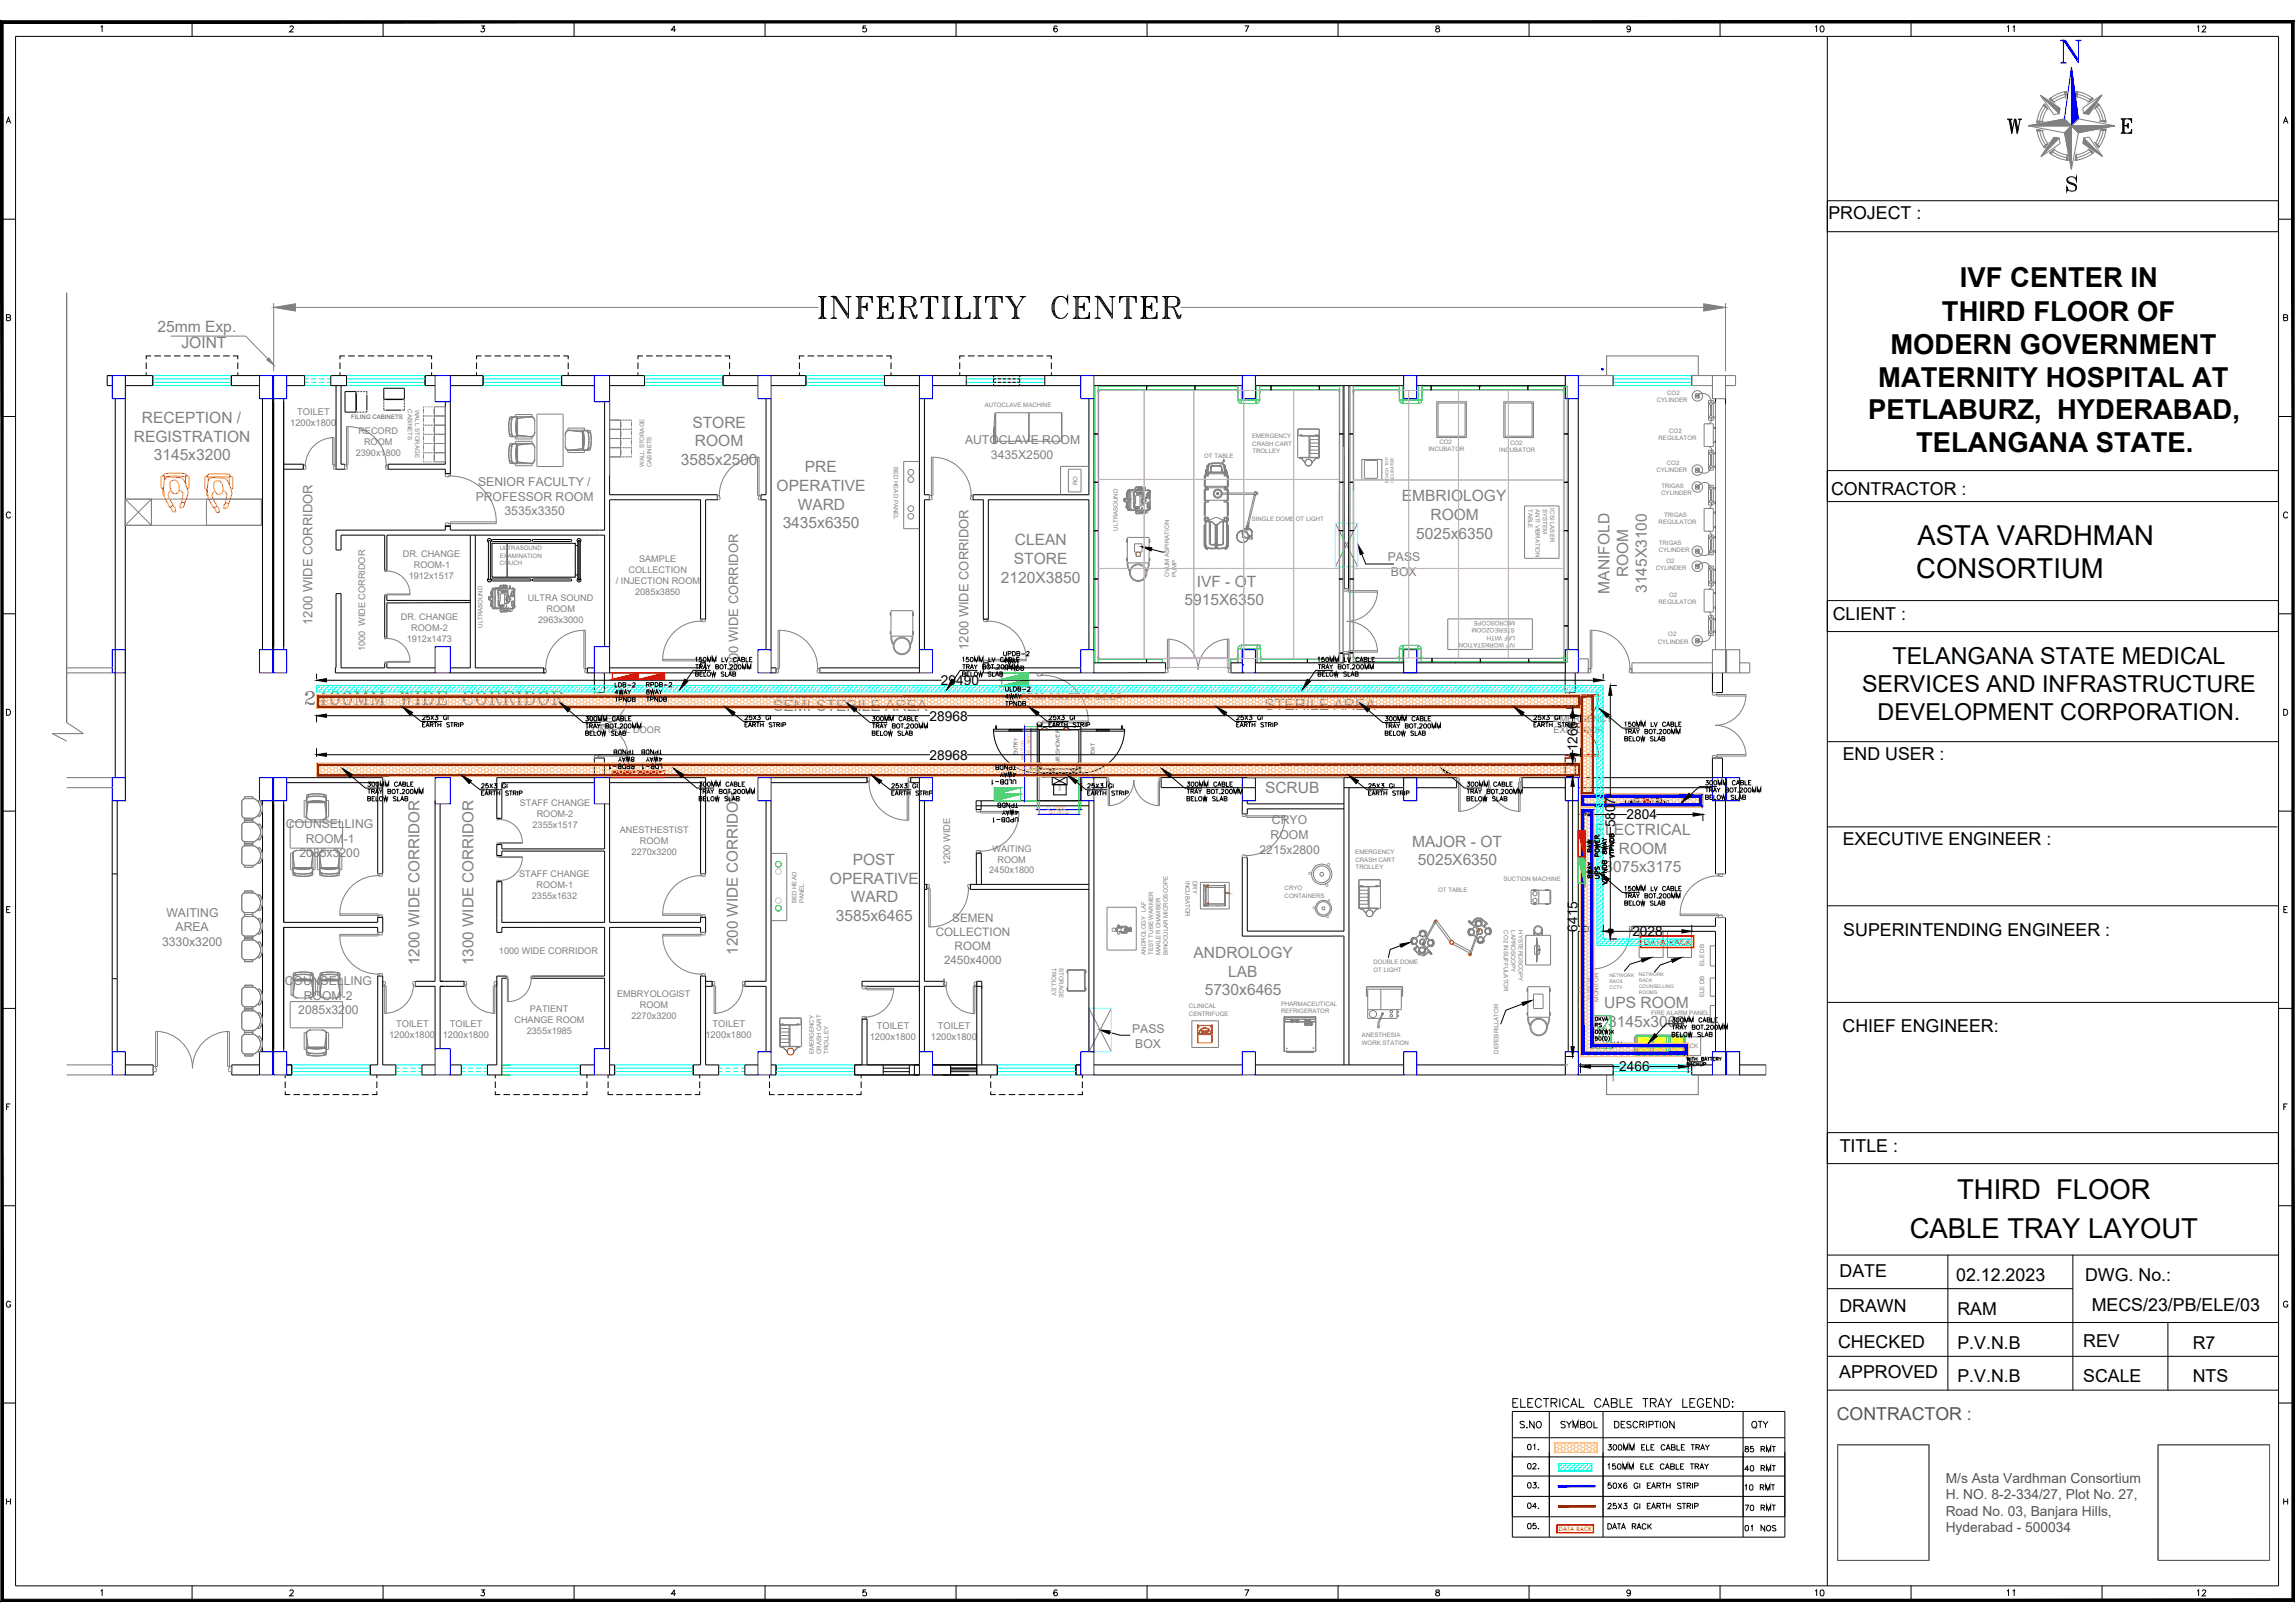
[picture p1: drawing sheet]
<svg xmlns="http://www.w3.org/2000/svg" width="841mm" height="594mm" viewBox="0 0 841 594" stroke-linecap="round" stroke-linejoin="round" font-family="sans-serif">
<defs><g id="words">
<g font-size="10.1">
<text x="718.2" y="105.3">IVF CENTER IN</text>
<text x="711.7" y="117.4">THIRD FLOOR OF</text>
<text x="692.7" y="129.5">MODERN GOVERNMENT</text>
<text x="688.3" y="141.6">MATERNITY HOSPITAL AT</text>
<text x="684.6" y="153.6">PETLABURZ, HYDERABAD,</text>
<text x="702.2" y="165.7">TELANGANA STATE.</text>
<text x="702.7" y="199.8">ASTA VARDHMAN</text>
<text x="702.2" y="211.9">CONSORTIUM</text>
<text x="717.2" y="439.3">THIRD FLOOR</text>
<text x="699.9" y="453.6">CABLE TRAY LAYOUT</text>
</g>
<text font-size="9.3" x="734.5" y="50.1">W</text>
<text font-size="8.8" x="111.1" y="259.3">2400MM WIDE CORRIDOR</text>
<g font-size="8.5">
<text x="693.5" y="243.2">TELANGANA STATE MEDICAL</text>
<text x="682.4" y="253.5">SERVICES AND INFRASTRUCTURE</text>
<text x="688.1" y="263.8">DEVELOPMENT CORPORATION.</text>
</g>
<text font-size="6.6" x="553.5" y="516.8">ELECTRICAL CABLE TRAY LEGEND:</text>
<g font-size="6.5">
<text x="670" y="80.3">PROJECT :</text>
<text x="671" y="181.3">CONTRACTOR :</text>
<text x="671.6" y="227">CLIENT :</text>
<text x="675.3" y="278.4">END USER :</text>
<text x="675.3" y="309.6">EXECUTIVE ENGINEER :</text>
<text x="675.5" y="342.8">SUPERINTENDING ENGINEER :</text>
<text x="675.2" y="378">CHIEF ENGINEER:</text>
<text x="674.2" y="421.9">TITLE :</text>
<text x="674.1" y="467.8">DATE</text>
<text x="716.9" y="469.2">02.12.2023</text>
<text x="764.1" y="469.1">DWG. No.:</text>
<text x="674" y="480.5">DRAWN</text>
<text x="717.3" y="481.6">RAM</text>
<text x="766.5" y="480.3">MECS/23/PB/ELE/03</text>
<text x="673.6" y="493.6">CHECKED</text>
<text x="717.3" y="494">P.V.N.B</text>
<text x="763.4" y="493.4">REV</text>
<text x="803.6" y="494">R7</text>
<text x="674" y="504.6">APPROVED</text>
<text x="717.3" y="506.4">P.V.N.B</text>
<text x="763.4" y="506.3">SCALE</text>
<text x="803.6" y="506.4">NTS</text>
</g>
<text font-size="6.5" fill="#545454" x="673.1" y="520.2">CONTRACTOR :</text>
<text font-size="6.2" x="641" y="524.6">QTY</text>
<g font-size="5.7">
<text x="664.3" y="13.1">10</text>
<text x="734.5" y="13.1">11</text>
<text x="804.3" y="13.1">12</text>
<text x="556.3" y="524.2">S.NO</text>
<text x="571.1" y="524.2">SYMBOL</text>
<text x="590.9" y="524.2">DESCRIPTION</text>
</g>
<g font-size="5.7" fill="#808080">
<text x="57.7" y="121.5">25mm Exp.</text>
<text x="66.5" y="127.5">JOINT</text>
<text x="52" y="154.9">RECEPTION /</text>
<text x="49.1" y="161.8">REGISTRATION</text>
<text x="253.7" y="156.6">STORE</text>
<text x="254.7" y="163.5">ROOM</text>
<text x="56.3" y="168.6">3145x3200</text>
<text x="249.5" y="170.3">3585x2500</text>
<text x="295" y="173.1">PRE</text>
<text x="284.6" y="179.9">OPERATIVE</text>
<text x="513.7" y="183.7">EMBRIOLOGY</text>
<text x="292.3" y="186.7">WARD</text>
<text x="524.2" y="190.5">ROOM</text>
<text x="286.8" y="193.5">3435x6350</text>
<text x="519" y="197.4">5025x6350</text>
<text x="371.9" y="199.7">CLEAN</text>
<text x="371.5" y="206.6">STORE</text>
<text x="366.8" y="213.4">2120X3850</text>
<text x="438.6" y="214.9">IVF - OT</text>
<text x="596.7" y="211.5" transform="rotate(-90 596.7 211.5)">ROOM</text>
<text x="434.1" y="221.8">5915X6350</text>
<text x="589.8" y="217.4" transform="rotate(-90 589.8 217.4)">MANIFOLD</text>
<text x="603.5" y="217.2" transform="rotate(-90 603.5 217.2)">3145X3100</text>
<text x="283.3" y="260.4">SEMI-STERILE AREA</text>
<text x="463.4" y="260.1">STERILE AREA</text>
<text x="463.6" y="290.4">SCRUB</text>
<text x="584.4" y="305.8">ELECTRICAL</text>
<text x="517.5" y="310.1">MAJOR - OT</text>
<text x="312.5" y="316.7">POST</text>
<text x="519.5" y="316.9">5025X6350</text>
<text x="593.2" y="312.7">ROOM</text>
<text x="304.1" y="323.6">OPERATIVE</text>
<text x="588" y="319.5">3075x3175</text>
<text x="311.8" y="330.4">WARD</text>
<text x="306.3" y="337.2">3585x6465</text>
<text x="437.4" y="350.9">ANDROLOGY</text>
<text x="450.1" y="357.7">LAB</text>
<text x="441.5" y="364.5">5730x6465</text>
<text x="587.9" y="369.4">UPS ROOM</text>
<text x="589.3" y="376.2">3145x3060</text>
</g>
<g font-size="5.6" fill="#808080">
<text x="153.8" y="353.5" transform="rotate(-90 153.8 353.5)">1200 WIDE CORRIDOR</text>
<text x="173.6" y="353.5" transform="rotate(-90 173.6 353.5)">1300 WIDE CORRIDOR</text>
<text x="270.3" y="349.7" transform="rotate(-90 270.3 349.7)">1200 WIDE CORRIDOR</text>
</g>
<g font-size="5.3">
<text x="558.8" y="532.3">01.</text>
<text x="588.4" y="532.3">300MM ELE CABLE TRAY</text>
<text x="638.5" y="533">85 RMT</text>
<text x="558.8" y="539.4">02.</text>
<text x="588.4" y="539.4">150MM ELE CABLE TRAY</text>
<text x="638.5" y="540.1">40 RMT</text>
<text x="638.5" y="547.2">10 RMT</text>
<text x="558.8" y="553.9">04.</text>
<text x="638.5" y="554.6">70 RMT</text>
<text x="558.8" y="561.3">05.</text>
<text x="588.4" y="561.3">DATA RACK</text>
<text x="638.5" y="562">01 NOS</text>
<text x="664.3" y="585.6">10</text>
<text x="734.5" y="585.6">11</text>
<text x="804.3" y="585.6">12</text>
</g>
<g font-size="5">
<text x="344.8" y="250.9">29490</text>
<text x="340.7" y="263.9">28968</text>
<text x="578.1" y="275.2" transform="rotate(-90 578.1 275.2)">1266</text>
<text x="340.7" y="278.2">28968</text>
<text x="591.9" y="303.1" transform="rotate(-90 591.9 303.1)">5807</text>
<text x="596.1" y="300.1">2804</text>
<text x="578.1" y="341.3" transform="rotate(-90 578.1 341.3)">6415</text>
<text x="598.2" y="342.9">2028</text>
<text x="593.4" y="392.4">2466</text>
</g>
<g font-size="5" fill="#545454">
<text x="713" y="543">M/s Asta Vardhman Consortium</text>
<text x="713" y="549.1">H. NO. 8-2-334/27, Plot No. 27,</text>
<text x="713" y="555.1">Road No. 03, Banjara Hills,</text>
<text x="713" y="561.2">Hyderabad - 500034</text>
</g>
<text font-size="4.9" x="558.8" y="546.1">03.</text>
<g font-size="4.7" fill="#808080">
<text x="114.5" y="228.9" transform="rotate(-90 114.5 228.9)">1200 WIDE CORRIDOR</text>
<text x="354.9" y="238" transform="rotate(-90 354.9 238)">1200 WIDE CORRIDOR</text>
<text x="270.5" y="246.9" transform="rotate(-90 270.5 246.9)">1200 WIDE CORRIDOR</text>
</g>
<g font-size="4.5" fill="#808080">
<text x="353.6" y="162.8">AUTOCLAVE ROOM</text>
<text x="363.2" y="168.1">3435X2500</text>
<text x="175.2" y="178">SENIOR FACULTY /</text>
<text x="174.3" y="183.4">PROFESSOR ROOM</text>
<text x="184.9" y="188.7">3535x3350</text>
<text x="508.6" y="205.6">PASS</text>
<text x="509.7" y="211">BOX</text>
<text x="104.8" y="303.2">COUNSELLING</text>
<text x="466.1" y="301.9">CRYO</text>
<text x="112.1" y="308.6">ROOM-1</text>
<text x="465.6" y="307.3">ROOM</text>
<text x="109.8" y="313.9">2085x3200</text>
<text x="461.6" y="312.6">2215x2800</text>
<text x="61" y="335.7">WAITING</text>
<text x="64.3" y="341">AREA</text>
<text x="59.4" y="346.4">3330x3200</text>
<text x="104.4" y="360.7">COUNSELLING</text>
<text x="109.3" y="371.4">2085x3200</text>
<text x="111.3" y="366.1">ROOM-2</text>
<text x="414.9" y="378.4">PASS</text>
<text x="416" y="383.7">BOX</text>
</g>
<g font-size="4.3" fill="#808080">
<text x="349" y="337.7">SEMEN</text>
<text x="342.9" y="342.9">COLLECTION</text>
<text x="345.9" y="353.1">2450x4000</text>
<text x="349.8" y="348">ROOM</text>
</g>
<text font-size="4" x="617.4" y="391.6">BACKUP</text>
<text font-size="3.7" fill="#f00" x="602.3" y="346">DATA RACK</text>
<g font-size="3.4" fill="#808080">
<text x="106.3" y="155.9">1200x1800</text>
<text x="108.9" y="151.8">TOILET</text>
<text x="131.3" y="158.9">RECORD</text>
<text x="130.4" y="167">2390x1800</text>
<text x="133.4" y="163">ROOM</text>
<text x="147.6" y="203.9">DR. CHANGE</text>
<text x="151.6" y="207.9">ROOM-1</text>
<text x="230.3" y="210">COLLECTION</text>
<text x="234.2" y="205.9">SAMPLE</text>
<text x="149.8" y="211.9">1912x1517</text>
<text x="225.7" y="214">/ INJECTION ROOM</text>
<text x="193.4" y="220">ULTRA SOUND</text>
<text x="232.7" y="218">2085x3850</text>
<text x="146.9" y="227.1">DR. CHANGE</text>
<text x="200.3" y="224">ROOM</text>
<text x="150.7" y="231.2">ROOM-2</text>
<text x="197.2" y="228">2963x3000</text>
<text x="133.8" y="238.6" transform="rotate(-90 133.8 238.6)">1000 WIDE CORRIDOR</text>
<text x="149.1" y="235.2">1912x1473</text>
<text x="369.4" y="256.4">ACCESS CONTROL DOOR</text>
<text x="214.8" y="268.4">CONTROL DOOR</text>
<text x="214.9" y="264.3">ACCESS</text>
<text x="569.3" y="264.4">EMERGENCY</text>
<text x="569.3" y="268.5">EXIT DOOR</text>
<text x="190.5" y="295.3">STAFF CHANGE</text>
<text x="196.7" y="299.4">ROOM-2</text>
<text x="195.2" y="303.4">2355x1517</text>
<text x="227.1" y="305">ANESTHESTIST</text>
<text x="234.5" y="309.1">ROOM</text>
<text x="363.7" y="311.9">WAITING</text>
<text x="231.5" y="313.1">2270x3200</text>
<text x="348.1" y="316.9" transform="rotate(-90 348.1 316.9)">1200 WIDE</text>
<text x="365.5" y="315.9">ROOM</text>
<text x="190.2" y="321.3">STAFF CHANGE</text>
<text x="362.5" y="319.9">2450x1800</text>
<text x="194.9" y="329.3">2355x1632</text>
<text x="196.6" y="325.3">ROOM-1</text>
<text x="182.8" y="349.4">1000 WIDE CORRIDOR</text>
<text x="226.2" y="365.3">EMBRYOLOGIST</text>
<text x="194.2" y="370.7">PATIENT</text>
<text x="234.5" y="369.4">ROOM</text>
<text x="145.1" y="376.2">TOILET</text>
<text x="164.8" y="376.2">TOILET</text>
<text x="188.5" y="374.8">CHANGE ROOM</text>
<text x="231.4" y="373.4">2270x3200</text>
<text x="261.1" y="376.2">TOILET</text>
<text x="321.3" y="376.8">TOILET</text>
<text x="343.7" y="376.8">TOILET</text>
<text x="142.6" y="380.3">1200x1800</text>
<text x="162.2" y="380.3">1200x1800</text>
<text x="193.1" y="378.8">2355x1985</text>
<text x="258.5" y="380.3">1200x1800</text>
<text x="318.7" y="380.8">1200x1800</text>
<text x="341.1" y="380.8">1200x1800</text>
</g>
<text font-size="2.5" fill="#f00" x="571.3" y="560.7">DATA RACK</text>
<g font-size="2.2" fill="#808080">
<text x="149.5" y="150" transform="rotate(90 149.5 150)">CABINETS</text>
<text x="360.9" y="149.1">AUTOCLAVE MACHINE</text>
<text x="607.1" y="147.2">CYLINDER</text>
<text x="611" y="144.5">CO2</text>
<text x="152.2" y="150" transform="rotate(90 152.2 150)">WALL STORAGE</text>
<text x="458.8" y="160.5">EMERGENCY</text>
<text x="607.8" y="161.2">REGULATOR</text>
<text x="611.7" y="158.5">CO2</text>
<text x="441.3" y="167.8">OT TABLE</text>
<text x="458.9" y="163.2">CRASH CART</text>
<text x="459" y="165.9">TROLLEY</text>
<text x="523.5" y="165.3">INCUBATOR</text>
<text x="527.5" y="162.6">CO2</text>
<text x="549.4" y="165.5">INCUBATOR</text>
<text x="553.4" y="162.8">CO2</text>
<text x="236.1" y="171" transform="rotate(-90 236.1 171)">WALL STORAGE</text>
<text x="238.8" y="171.1" transform="rotate(-90 238.8 171.1)">CABINETS</text>
<text x="327.5" y="171" transform="rotate(90 327.5 171)">BED HEAD PANEL</text>
<text x="607" y="173">CYLINDER</text>
<text x="610.8" y="170.3">CO2</text>
<text x="394.8" y="177.7" transform="rotate(-90 394.8 177.7)">RO</text>
<text x="608.8" y="178.6">TRIGAS</text>
<text x="608.8" y="181.3">CYLINDER</text>
<text x="458.7" y="190.9">SINGLE DOME OT LIGHT</text>
<text x="560.1" y="186.4" transform="rotate(90 560.1 186.4)">TABLE</text>
<text x="562.7" y="186.4" transform="rotate(90 562.7 186.4)">ANTI VIBRATION</text>
<text x="565.4" y="186.3" transform="rotate(90 565.4 186.3)">SYSTEM</text>
<text x="568.1" y="186.2" transform="rotate(90 568.1 186.2)">ICSI LASER</text>
<text x="607.8" y="192">REGULATOR</text>
<text x="609.9" y="189.3">TRIGAS</text>
<text x="409.7" y="194.4" transform="rotate(-90 409.7 194.4)">ULTRASOUND</text>
<text x="183.2" y="201.6">ULTRASOUND</text>
<text x="607.8" y="202.3">CYLINDER</text>
<text x="607.9" y="199.6">TRIGAS</text>
<text x="183.2" y="204.3">EXAMINATION</text>
<text x="183.2" y="207">COUCH</text>
<text x="606.8" y="208.9">CYLINDER</text>
<text x="610.7" y="206.2">O2</text>
<text x="428.5" y="211.3" transform="rotate(-90 428.5 211.3)">OVUM ASPIRATION</text>
<text x="431.2" y="211.4" transform="rotate(-90 431.2 211.4)">PUMP</text>
<text x="607.8" y="221.3">REGULATOR</text>
<text x="611.7" y="218.6">O2</text>
<text x="555.2" y="227.4" transform="rotate(180 555.2 227.4)">MICROSCOPE</text>
<text x="176.8" y="229.9" transform="rotate(-90 176.8 229.9)">ULTRASOUND</text>
<text x="555.2" y="230.1" transform="rotate(180 555.2 230.1)">STEREOZOOM</text>
<text x="555.2" y="232.8" transform="rotate(180 555.2 232.8)">LAF WITH</text>
<text x="611.4" y="233">O2</text>
<text x="555.3" y="235.4" transform="rotate(180 555.3 235.4)">IVF WORKSTATION</text>
<text x="607.5" y="235.7">CYLINDER</text>
<text x="496.7" y="313">EMERGENCY</text>
<text x="496.7" y="315.7">CRASH CART</text>
<text x="434.4" y="322.7" transform="rotate(90 434.4 322.7)">INCUBATOR</text>
<text x="437.1" y="322.7" transform="rotate(90 437.1 322.7)">DRY</text>
<text x="496.8" y="318.4">TROLLEY</text>
<text x="551" y="322.8">SUCTION MACHINE</text>
<text x="470.8" y="326.1">CRYO</text>
<text x="470.8" y="328.8">CONTAINERS</text>
<text x="527" y="326.9">OT TABLE</text>
<text x="291.9" y="330.8" transform="rotate(-90 291.9 330.8)">BED HEAD</text>
<text x="294.6" y="330.8" transform="rotate(-90 294.6 330.8)">PANEL</text>
<text x="551.1" y="340.8" transform="rotate(90 551.1 340.8)">CO2 INSUFFULATOR</text>
<text x="553.8" y="340.7" transform="rotate(90 553.8 340.7)">LAPROSCOPY</text>
<text x="556.5" y="340.7" transform="rotate(90 556.5 340.7)">HYSTEROSCOPY</text>
<text x="419.9" y="349.7" transform="rotate(-90 419.9 349.7)">ANDROLOGY LAF</text>
<text x="422.6" y="349.7" transform="rotate(-90 422.6 349.7)">TEST TUBE WARMER</text>
<text x="425.3" y="349.8" transform="rotate(-90 425.3 349.8)">MAKLER CHAMBER</text>
<text x="428" y="349.8" transform="rotate(-90 428 349.8)">BINOCULAR MICROSCOPE</text>
<text x="503.3" y="353.2">DOUBLE DOME</text>
<text x="624.5" y="353.8" transform="rotate(-90 624.5 353.8)">ELE DB</text>
<text x="385.4" y="354.6" transform="rotate(90 385.4 354.6)">TROLLEY</text>
<text x="388.1" y="354.5" transform="rotate(90 388.1 354.5)">STORAGE</text>
<text x="503.3" y="355.9">OT LIGHT</text>
<text x="624.5" y="365.3" transform="rotate(-90 624.5 365.3)">ELE DB</text>
<text x="435.7" y="369.3">CLINICAL</text>
<text x="469.4" y="371">REFRIGERATOR</text>
<text x="469.5" y="368.3">PHARMACEUTICAL</text>
<text x="583.1" y="366.7" transform="rotate(-90 583.1 366.7)">32 INCH</text>
<text x="585.8" y="366.8" transform="rotate(-90 585.8 366.8)">MONITOR</text>
<text x="605" y="371.8">FIRE ALARM PANEL</text>
<text x="435.7" y="372">CENTRIFUGE</text>
<text x="584.3" y="377.6">UPS</text>
<text x="499.1" y="382.6">WORK STATION</text>
<text x="499.1" y="379.9">ANESTHESIA</text>
<text x="600" y="383.9">UPS BATTERY RACK</text>
<text x="298.2" y="386.2" transform="rotate(-90 298.2 386.2)">EMERGENCY</text>
<text x="300.9" y="386.1" transform="rotate(-90 300.9 386.1)">CRASH CART</text>
<text x="303.6" y="386.1" transform="rotate(-90 303.6 386.1)">TROLLEY</text>
<text x="549.2" y="386" transform="rotate(-90 549.2 386)">DEFEBRILLATOR</text>
</g>
<text font-size="2.2" fill="#545454" x="128.7" y="153.5">FILING CABINETS</text>
<g font-size="2.2">
<text x="373" y="276.5" transform="rotate(-90 373 276.5)">ENTRY</text>
<text x="388.4" y="280.1" transform="rotate(-90 388.4 280.1)">AIR SHOWER</text>
<text x="401.2" y="276.2" transform="rotate(-90 401.2 276.2)">EXIT</text>
</g>
<g font-size="1.9" fill="#f00">
<text x="375.4" y="278.5" transform="rotate(-90 375.4 278.5)">W:1700</text>
<text x="377.7" y="276.1" transform="rotate(-90 377.7 276.1)">W1:900</text>
<text x="383.7" y="296.5">D:1000</text>
<text x="384.6" y="298.2">D1:910</text>
</g>
<g font-size="1.8" fill="#808080">
<text x="589.8" y="359.9">RACK</text>
<text x="589.8" y="357.8">NETWORK</text>
<text x="600.6" y="357.6">NETWORK</text>
<text x="600.6" y="359.8">RACK</text>
<text x="589.8" y="362.1">CCTV</text>
<text x="600.6" y="364.1">ROOMS</text>
<text x="600.6" y="361.9">COUNSELLING</text>
</g>
<g font-size="1.6" fill="#808080">
<text x="508.9" y="176.7" transform="rotate(-90 508.9 176.7)">BENCH TOP</text>
<text x="510.7" y="176.8" transform="rotate(-90 510.7 176.8)">INCUBATOR</text>
</g>
<g font-size="1.1">
<text x="388.8" y="289.8" transform="rotate(-90 388.8 289.8)">BLOWER</text>
<text x="396.9" y="289.9" transform="rotate(-90 396.9 289.9)">CONTROLS</text>
</g>
</g></defs>
<!-- layer: MEP_HVAC_COPPER_PIPE -->
<circle cx="587.2" cy="135.2" r=".32" fill="none" stroke="#00f" stroke-width=".37"/>
<!-- layer: DOOR -->
<g fill="none" stroke="#808080" stroke-width=".37">
<path d="M127 156.3v14h.5v-14a14 14 0 0 1 14 14.5M111.1 170.3h.8v.5h.2l-.2 1.1h-.8zM121.9 160.3h.5v10h-.5zM122.2 171.6h.1M122.4 160.3a10.6 10.6 0 0 0-10.5 10.5M122.4 170.3h.7v1.6l-.8-.1-.1-1h.2zM126.3 170.3h.7v.5h.2l-.2 1.1h-.7zM141.5 170.3h.7v1.6l-.9-.3zM163.2 174.4v-.9h1.9v.9l-1.7 .2M163.2 174.4h.1M163.2 174.4l.2 .2M163.4 174.6h.1"/>
<path d="M164.4 174.4a16.8 16.8 0 0 1 17.5 16.7h-16.8v.7h16.8M278.2 167.5v14h-.6v-14a14 14 0 0 0-14 14.5M341.3 167.5v14h.6v-14a14 14 0 0 1 14 14.5M163.2 191.8h.1M163.4 191.6l-.2 .2M163.4 191.5l1.7 .3v.9h-1.9v-.9M163.4 191.5v.1M263.6 183v.1M263.8 182.8l-.2 .2M263.8 182.8h.1M263.8 182.8l-.2-1.3h-.7v1.6h.7M277.9 182.8l.3-1.3h.7v1.6h-.7"/>
<path d="M277.9 182.8h.1M278 182.8l.2 .2M278.2 183v.1M341.3 183v.1M341.5 182.8l-.2 .2M341.5 182.8h.1M341.6 182.8l-.3-1.3h-.7v1.6h.7M355.6 182.8l.3-1.3h.7v1.6h-.7M355.6 182.8h.1M355.7 182.8l.2 .2M355.9 183v.1M140.9 209.1v-.4h1v.4l-.9 .2"/>
<path d="M140.9 209.1h.1M140.9 217.9h.1M140.9 209.1l.1 .2M141 217.8l-.1 .1M141 217.7l.9 .2v.4h-1v-.4M141 209.3h.1M141 217.7v.1M141.5 209.1a8.4 8.4 0 0 1 8.7 8.4h-8.3v.4h8.3M140.9 233.9v-.5h1v.5l-.9 .1M140.9 233.9h.1M140.9 233.9l.1 .1M141 234h.1"/>
<path d="M141.5 233.9a8.4 8.4 0 0 1 8.7 8.3h-8.3v.4h8.3M214.5 230.9v13.9h-.5v-13.9a14 14 0 0 0-14 14.5M256.9 226.8h1.6v.7l-.3 .2-1.3-.2zM257.4 227.5a14 14 0 0 0-14.5 14h14v.6h-14M258.4 227.5h.1M285.1 230.9v13.9h.6v-13.9a14 14 0 0 1 14 14.5M360.5 226.8h1.6v.7l-1.4 .2zM360.5 227.5h.1M361.5 227.5a14 14 0 0 1 14.6 14h-14v.6h14M582.8 230.9v13.9h.5v-13.9a14 14 0 0 1 14 14.5M140.9 242.6h.1M141 242.5l-.1 .1"/>
<path d="M141 242.4l.9 .2v.4h-1v-.4M141 242.4v.1M200 246.4v.1M200.2 246.2l-.2 .2M200.2 246.2h.1M200.2 246.2l-.2-1.4h-.7v1.7h.7M214.3 246.2l.2-1.4h.7v1.7h-.7M214.3 246.2h.1M214.3 246.2l.2 .2M214.5 246.4v.1M256.9 242.1l1.3-.3 .3 1h-1.6zM258.4 242.1h.1"/>
<path d="M284.4 244.8h.7v.6h.3l-.1 .9-.9 .2zM285.1 246.4v.1M299.7 244.8h.7v1.7l-1-.3zM299.7 246.4v.1M360.5 242.1h.1M360.6 241.9l.9-.1v.3h.6v.7h-1.6zM380.1 247.3h.1M380.1 247.3l.3 .3 1.6-.3v-.8h-1.9v.8M381.3 247.3a16.8 16.8 0 0 1 17.5 16.8h-16.8v.7h16.8M582 244.8h.8v.6h.2l-.1 .9-.9 .2zM582.8 246.4v.1M597.3 244.8h.7v1.7l-.9-.3z"/>
<path d="M597.3 246.4v.1M380.1 264.8h.1M380.4 264.5l-.3 .3M380.4 264.5l1.6 .3v.8h-1.9v-.8M380.4 264.5h.1M182.1 299.7h.9v.5l-.8 .1zM317.7 284.8l1 .3-.2 1.3h-.8zM318.5 284.8v.1M318.5 285.9a14 14 0 0 0 13.9 14.5v-14h.6v14M332.9 284.9l.8-.1v1.6h-.7v-.5h-.2zM333 284.8v.1M357.8 296.5h1.6v.7l-1.4 .2z"/>
<path d="M373.4 297.2h-14v.6h14a14 14 0 0 1-14.6 13.9M455.2 298.1h1.6v.7l-1.3 .3zM455.5 299v.1M470.8 298.8h-14v.6h14a14 14 0 0 1-14.5 13.9M182.1 313.3h.9v.5l-.8 .1zM182.1 308.8l.9 .1v.4h-.9zM182.2 300.3h.1M182.2 308.8h.1M182.2 313.9h.1M182.7 300.2a8.4 8.4 0 0 1 8.7 8.4h-8.4v.3h8.4M191.4 313.8h-8.4v.3h8.4a8.4 8.4 0 0 1-8.7 8.4M357.9 311.6l.9-.1v.3h.6v.7h-1.6z"/>
<path d="M455.3 313.2l1-.1v.3h.5v.7h-1.6zM455.5 313.1v.1M138.5 320h1.6v.7l-1 .3v-.3h-.6zM138.5 335.3l1.4-.3 .2 1h-1.6zM139.1 320.7a14 14 0 0 0-14.6 14h14v.6h-14M139.9 320.9v.1M139.9 335v.1M182.1 322.4l.9 .1v.4h-.9zM257.4 320.7a14 14 0 0 0-14.5 14h14v.6h-14M258.2 335.1l.2 .2M258.2 335l-1.3 .3v.7h1.6v-.7M258.2 320.9v.1"/>
<path d="M258.2 335v.1M258.4 320.7l-.2 .2M258.4 320.7h.1M258.4 335.3h.1M258.5 320.7v-.7h-1.6v.7l1.3 .3M339.6 323.9l1 .3-.3 1.3h-.7zM340.3 323.9v.1M354.7 324l.9-.1v1.6h-.7v-.5h-.3zM354.9 325a14 14 0 0 1-14 14.5v-14h-.6v14M354.9 323.9v.1M582 339.3l1 .3-.2 1.3h-.8zM582.8 339.3v.1"/>
<path d="M597.2 339.4l.8-.1v1.6h-.7v-.5h-.2zM597.3 339.3v.1M629.7 320.1h1.6v.7l-1.1 .2v-.2h-.5zM629.7 335.4l1.3-.3 .3 1h-1.6zM630.3 320.8a14 14 0 0 0-14.6 14h14v.6h-14M631 321h.1M631 335.1v.1M124.5 342.2h14v.6h-14a14 14 0 0 0 14.6 14M138.5 356.8l1.4-.3 .2 1h-1.6zM138.5 341.5h1.6v.7l-1 .3v-.3h-.6zM139.9 342.4v.1M139.9 356.5v.1"/>
<path d="M140.3 359.5l.8 .1 .1 1h-.2v.5h-.7zM141.2 359.8h.1M151.4 359.6l.8-.1v1.6h-.7v-.5h-.2zM170.1 359.5l.9 .3-.2 1.3h-.7zM181.1 359.8h.1M181.2 359.6l.9-.1v1.6h-.8v-.5h-.2zM185.9 357.5l.2 .1M185.9 357.5h-.4v1h.4l.2-.9M185.9 357.5h.1M186.1 357.6h.1M194.5 357.6h.1M194.7 358.1a8.4 8.4 0 0 1-8.4 8.7v-8.3h-.4v8.4"/>
<path d="M194.7 357.5l-.2 .1M194.7 357.5h.4v1h-.4l-.2-.9M194.7 357.5h.1M242.9 342.2h14v.6h-14a14 14 0 0 0 14.5 14M258.2 356.6l.2 .2M258.2 356.5l-1.3 .3v.7h1.6v-.7M258.2 342.4v.1M258.2 356.5v.1M258.4 342.2l-.2 .2M258.4 356.8h.1M258.4 342.2h.1M258.5 342.2v-.7h-1.6v.7l1.3 .3"/>
<path d="M261 359.5l.8 .1 .1 1h-.2v.5h-.7zM261.9 359.8h.1M272 359.8h.1M272.1 359.6l.9-.1v1.6h-.8v-.5h-.2zM346 359.7l.9 .2-.2 1.4h-.7zM346.7 359.7h.1M357 359.9h.1M357.2 359.7l-.2 .2M357.2 359.7h.8v1.6h-.8l-.2-1.4M357.2 359.7h.1M597.3 340.4a14 14 0 0 1-14 14.5v-14h-.5v14M141 361.1h.5v10h-.5z"/>
<path d="M151.5 360.6a10.6 10.6 0 0 1-10.5 10.5M170.8 360.6a10.6 10.6 0 0 0 10.5 10.5M180.8 361.1h.5v10h-.5zM261.7 361.1h.6v10h-.6zM272.2 360.6a10.6 10.6 0 0 1-10.5 10.5M315.9 361.3h1.6v.7l-1.4 .2zM316 372.4l.9-.1v.2h.6v.7h-1.6zM316.1 372.3h.1M317.5 362h10v.5h-10zM327.5 362a10.6 10.6 0 0 1-10.6 10.5M346.7 360.7a10.6 10.6 0 0 0 10.5 10.5M356.7 361.3h.5v10h-.5z"/>
</g>
<g fill="none" stroke="#008ab8" stroke-width=".37">
<path d="M127 156.3h.5M277.6 167.5h.6M341.3 167.5h.6M181.9 191.1v.7M150.2 217.5v.4M214 230.9h.5M285.1 230.9h.6M582.8 230.9h.5M150.2 242.2v.4M242.9 241.5v.6M376.1 241.5v.6M398.8 264.1v.7"/>
<path d="M373.4 297.2v.6M470.8 298.8v.6M191.4 308.6v.3M191.4 313.8v.3M332.4 300.4h.6M124.5 334.7v.6M242.9 334.7v.6M340.3 339.5h.6M615.7 334.8v.6M124.5 342.2v.6M242.9 342.2v.6M582.8 354.9h.5"/>
<path d="M185.9 366.9h.4"/>
</g>
<!-- layer: P-Wall -->
<g fill="none" stroke="#000" stroke-width=".37">
<path d="M41.1 137.6h-1.8v3.6h1.8M45.9 137.6h10.1v3.6h-10.1M95.1 137.6h-10.3v3.6h10.3M105.1 137.6h6.5v3.6h-6.5M121.2 137.6h5.8v3.6h-5.8zM159.4 137.6h-3.6v3.6h3.6M165 137.6h12v3.6h-12M217.8 137.6h-12v3.6h12M223.4 137.6h12.8v3.6h-12.8M277.8 137.6h-12.8v3.6h12.8M282.6 137.6h12.7v3.6h-12.7M336.9 137.6h-12.8v3.6h12.8"/>
<path d="M341.7 137.6h54.4M364.1 137.6v.6M365 138.8h-.9v1.2M365.6 138.8h1.2M367.4 138.8h1.2M369.2 138.8h1.2M371 138.8h1.2M372.8 138.8h.9v1.2M373.7 137.6v.6M400.9 137.6h54.3M460 137.6h54.4M519.2 137.6h54.4"/>
<path d="M42.2 146v138.8M45.9 146v138.8M96.2 146v92M99.9 146v92M100.3 146v92M104 146v92M123.1 141.2v30.7h3.2v-1.9h-1.3v-28.8M163.2 147.2v22.8h-21v1.9h21v1.6h1.8v-26.3M221.6 147.2v47h-56.6v-1.5h-1.8v1.5h-40.1v7.2h1.9v-5.4h16v12.7h.8M223.4 147.2v34h39.5v1.9h-4.3v43.7h-1.9v-43.7h-33.3v53.8M280.7 146v35.2h-1.8v1.9h1.8v54.9M282.6 146v92"/>
<path d="M336.9 146v92M338.8 146v35.2h1.8v1.9h-1.8v54.9M341.7 141.2h54.4M364.1 140h.9M364.1 140.6v.6M365.6 140h1.2M367.4 140h1.2M369.2 140h1.2M371 140h1.2M372.8 140h.9M373.7 140.6v.6M399 146v35.2h-42.4v1.9h3.7v43.7h1.9v-43.7h36.8v54.9"/>
<path d="M400.9 146v92M400.9 141.2h54.3M460 141.2h54.4M492.5 141.2l.1 74.4h1.6l.1-74.4M519.2 141.2h54.4M574.7 146v92M578.4 146v92M628.7 146v1.9M628.7 156.4v.7M632.3 146v1.9M104 170h7.1v1.9h-7.1M628.7 161.5v.7"/>
<path d="M628.7 165.7v.7M628.7 170.6v.7M628.7 178.5v.7M172.4 196l-.1 48.6h-7.3M174.2 196v48.6h25.1v1.9M628.7 183.7v.7M628.7 187.4v.7M628.7 192.8v.7M628.7 196.5v.7M141.8 208.7v-12.7h79.8v40.9M141.8 218.3v1.6h30.6M141.8 218.3h-.8v15.1h.8v-12.7"/>
<path d="M628.7 201.6v.7M628.7 208.3v.8M628.7 213v.7M628.7 216.9v.7M172.4 220.7l-30.6 .1M628.7 222.2v.7M628.7 226.5v.7M628.7 230.9v.8M159.4 244.6h-17.6v-1.6h-.8v1.6h-16v-27.2h-1.9v27.2h-.2v1.9h36.5M165 246.5h35M217.8 244.6h-2.6v1.9h2.6v7.1h3.7v-7.1M223.4 244.6h33.3v-1.8h1.9v3.7h-35.2"/>
<path d="M282.6 244.6h1.8v1.9h-1.8M336.9 244.6h-36.5v1.9h36.5M396.1 244.6h-33.9v-1.8h-1.9v3.7h35.8M400.9 242.8l26.2-.1v3.7l-26.2 .1M455.2 242.8h-4.1v3.7h4.4M455.5 246.5h.1M455.7 243.7h.1M460 242.8h32.5v-3.2h1.8v3.2h20.1M460 246.5h113.6v7.1h3.6v-7.1M514.4 246.5h.1M519.2 242.8h54.4M533.4 242.8h.1"/>
<path d="M627.5 246.5v7.1h3.7v-7.1M380.1 265.6h1.6M41.1 293.3v91.9M43 293.3v91.9M96.2 293.3v91.9M99.9 293.3v91.9M100.3 293.3v91.9M104 293.3v44.5h34.4v-1.8h1.9v5.5h-1.9v-1.8h-34.4v45.5M105.1 284.8h35.2v35.2h-1.9v-33.3h-33.3M159.4 293.3v66.1h-7.2v1.9h7.2v22.8M161.3 294.4v65h8.8v1.9h-8.8v22.8M221.5 284.8v-7.2h-3.7v7.2h-35.7v14.9h1.8v-13h33.9"/>
<path d="M221.6 294.4v16.5h-37.7v-1.6h-1.8v4h1.8v-1.6h37.7v26.1h-37.7v-14.9h-1.8v18.6h1.8v-1.8h37.7v17.8h-26.5v.8h26.5v25.8M223.4 284.8h35.2v35.2h-1.9v-33.3h-33.3M223.4 294.4v43.4h33.3v-1.8h1.9v5.5h-1.9v-1.8h-33.3v44.4M280.7 293.3v66.1h-7.7v1.9h7.7v23.9M282.6 284.8h35.1v1.9h-35.1M282.6 293.3v91.9M336.9 284.8h-3.2v1.9h3.2v98.5M338.8 293.3v66.1h7.2v1.9M359.5 293.3v3.2h-1.8v-1.4M396.1 293.3h-38.4v1.8h41.3M399 293.3v91.9M400.9 284.8h4.6v3.7h-4.6"/>
<path d="M400.9 293.3v91.9M455.2 287.7h.1M455.2 293.3v4.8h1.9v-1.8h35.4M455.4 284.9h.1M457.1 293.3v1.1h35.4M460 284.8h-34.5v3.7h34.5M492.5 288.5h21.9M494.3 288.5v101.5M519.2 288.5h14.6v-3.6l-41.3-.1v56.2h-35.4v-26.9h-1.9v28.8h37.3v47.1M574.7 293.3v91.9M577.2 284.8v-7.2h-3.6v7.2h-15.8v3.7h15.8M578.4 288.5h49.1"/>
<path d="M578.4 284.8h49.1v-7.2h3.7v7.2M578.4 293.3v46h3.6M628.7 293.3v26.8M632.3 293.3v26.8M41.1 320.1h1.9M338.8 323.9h.8v1.9h-.8M357.8 323.7v-11.2h1.8l.1 11.4M357.8 323.6v.3M399 323.9h-43.4v1.9h43.4M628.7 336.1v3.2h-30.7M632.3 336.1v49.1h.4M41.1 358.5h1.9"/>
<path d="M138.4 357.5h1.9v32.5h4.7v3.7h-9.3v-3.7h2.7zM256.7 357.5h1.9v32.5h4.8v3.7h-9.4v-3.7h2.7zM258.6 359.4h2.4v1.9h-2.4M336.9 359.4h-21v1.9h21M582 341.1h-3.6v44.1M598 341.1h30.7v44.1M346.7 361.3h-7.9v23.9M356.7 361.3h3.1M45.9 390h10.3v3.7h-10.3M95.1 390h-10.2v3.7h10.2M105.1 390h1.8v3.7h-1.8M159.4 390h-4.8v3.7h4.8"/>
<path d="M165 390h4v3.7h-4M187.2 390h-3.3v-31.7h1.6v-.8h-3.4v32.5h-3.5v3.7h8.6M217.8 390h-5.1v3.7h5.1M223.4 390h1.8v3.7h-1.8M277.8 390h-4.8v3.7h4.8M282.6 390h1.8v3.7h-1.8M315.9 390v-16.8h1.8v16.8M323.7 392.5h9.5M323.7 391.2h9.5M323.7 390v3.7M333.2 390v3.7M335.1 390v3.7"/>
<path d="M336.9 390h-23.7v3.7h23.7M341.7 390h23.8v3.7h-23.8M348.4 392.5h9.6M348.4 391.2h9.6M348.4 390v3.7M348.4 391.9h9.6M359.8 390v-30.6h-1.8v34.3M396.1 390h-1.9v3.7h1.9M400.9 390h54.3M400.9 393.7h54.3M460 390h54.4M460 393.7h54.4"/>
<path d="M519.2 390h54.4M519.2 393.7h54.4M578.4 390h12.8M578.4 393.7h12.8M619.9 390h7.6M619.9 393.7h7.6M637.5 390h9.6M637.5 393.7h9.6"/>
</g>
<!-- layer: toi-fix -->
<path d="M418.5 200.3l3.6 .3-.3 1.2zM497.7 199.6l1.9 3.1-1.1 .5zM513 345.8l3.6-.6-3.2 1.8zM601.5 351.2l3.6-.5-3.3 1.7zM612.5 351.4l3.6-.7-3.2 1.8zM403.2 377.2l3.6 .4-.3 1.1zM557.7 367.1l3.6-.7-3.2 1.9z" fill="#000" stroke="#000" stroke-width=".37"/>
<path d="M422 201.2l3.8 1h1M499 202.9l1.5 3.7h10.3M513.2 346.4l-3.7 1.3-.7 3.1M601.6 351.8l-4.3 1.4-2.1 2.6M612.7 351.9l-4.3 1.6-2.2 2.6M406.6 378.2l3.9 1h3.7M557.9 367.7l-6.1 2.3-1.9 5.1" fill="none" stroke="#000" stroke-width=".37"/>
<!-- layer: WIN -->
<path d="M489.3 191.6l8.3 16M497.6 191.6l-8.3 16M399 369.3l8.3 15.9M407.3 369.3l-8.3 15.9" fill="none" stroke="#808080" stroke-width=".37"/>
<path d="M489.3 191.6h8.3v16h-8.3zM399 369.3h8.3v15.9h-8.3z" fill="none" stroke="#7fbfff" stroke-width=".37"/>
<!-- layer: col -->
<g fill="none" stroke="#00f" stroke-width=".37">
<path d="M41.1 137.6h4.8v8.4h-4.8zM95.1 137.6h4.8v8.4h-4.8zM100.3 137.6h4.8v8.4h-4.8zM159.4 137.6h5.6v9.6h-5.6zM217.8 137.6h5.6v9.6h-5.6zM277.8 137.6h4.8v8.4h-4.8zM336.9 137.6h4.8v8.4h-4.8zM396.1 137.6h4.8v8.4h-4.8zM455.2 137.6h4.8v8.4h-4.8zM514.4 137.6h4.8v8.4h-4.8zM573.6 137.6h4.8v8.4h-4.8zM41.1 238h4.8v8.5h-4.8z"/>
<path d="M95.1 238h4.8v8.5h-4.8zM100.3 238h4.8v8.5h-4.8zM159.4 236.9h5.6v9.6h-5.6zM217.8 236.9h5.6v9.6h-5.6zM277.8 238h4.8v8.5h-4.8zM336.9 238h4.8v8.5h-4.8zM396.1 238h4.8v8.5h-4.8zM455.2 238h4.8v8.5h-4.8zM514.4 238h4.8v8.5h-4.8zM573.6 238h4.8v8.5h-4.8zM41.1 284.8h4.8v8.5h-4.8zM95.1 284.8h4.8v8.5h-4.8z"/>
<path d="M100.3 284.8h4.8v8.5h-4.8zM159.4 284.8h5.6v9.6h-5.6zM217.8 284.8h5.6v9.6h-5.6zM277.8 284.8h4.8v8.5h-4.8zM336.9 284.8h4.8v8.5h-4.8zM396.1 284.8h4.8v8.5h-4.8zM455.2 284.8h4.8v8.5h-4.8zM514.4 284.8h4.8v8.5h-4.8zM573.6 284.8h4.8v8.5h-4.8zM627.5 284.8h4.8v8.5h-4.8zM632.7 284.8h4.8v8.5h-4.8zM41.1 385.2h4.8v8.5h-4.8z"/>
<path d="M95.1 385.2h4.8v8.5h-4.8zM100.3 385.2h4.8v8.5h-4.8zM159.4 384.1h5.6v9.6h-5.6zM217.8 384.1h5.6v9.6h-5.6zM277.8 385.2h4.8v8.5h-4.8zM336.9 385.2h4.8v8.5h-4.8zM396.1 385.2h4.8v8.5h-4.8zM455.2 385.2h4.8v8.5h-4.8zM514.4 385.2h4.8v8.5h-4.8zM573.6 385.2h4.8v8.5h-4.8zM627.5 385.2h4.8v8.5h-4.8zM632.7 385.2h4.8v8.5h-4.8z"/>
</g>
<!-- layer: Window -->
<g fill="none" stroke="#0ff" stroke-width=".37">
<path d="M56 137.6h28.8M56 138.8h28.8M111.6 137.6h9.6M111.6 138.8h1.5M114 138.8h1.9M116.9 138.8h1.9M119.8 138.8h1.4M127 137.6h28.8M127 138.8h28.8M177 137.6h28.8M177 138.8h28.8M236.2 137.6h28.8"/>
<path d="M236.2 138.8h28.8M295.3 137.6h28.8M295.3 138.8h28.8M354.1 137.6h28.8M354.1 138.8h28.8M591.2 137.6h28.7M591.2 138.8h28.7M56 141.2h28.8M56 140h28.8M111.6 141.2h9.6M111.6 140h1.5M114 140h1.9"/>
<path d="M116.9 140h1.9M119.8 140h1.4M127 141.2h28.8M127 140h28.8M177 141.2h28.8M177 140h28.8M236.2 141.2h28.8M236.2 140h28.8M295.3 141.2h28.8M295.3 140h28.8M354.1 141.2h28.8M354.1 140h28.8"/>
<path d="M591.2 141.2h28.7M591.2 140h28.7M106.9 392.5h28.8M106.9 393.7h28.8M106.9 391.2h28.8M106.9 390h28.8M145 392.5h1.5M145 393.7h9.6M145 391.2h1.5M145 390h9.6M147.4 392.5h2M147.4 391.2h2"/>
<path d="M150.3 392.5h1.9M150.3 391.2h1.9M153.2 392.5h1.4M153.2 391.2h1.4M169 392.5h1.5M169 393.7h9.6M169 391.2h1.5M169 390h9.6M171.4 392.5h2M171.4 391.2h2M174.3 392.5h1.9M174.3 391.2h1.9"/>
<path d="M177.2 392.5h1.4M177.2 391.2h1.4M183.9 392.5h28.8M183.9 393.7h28.8M183.9 391.2h28.8M183.9 390h28.8M225.2 392.5h28.8M225.2 393.7h28.8M225.2 391.2h28.8M225.2 390h28.8M263.4 392.5h1.4M263.4 393.7h9.6"/>
<path d="M263.4 391.2h1.4M263.4 390h9.6M265.8 392.5h1.9M265.8 391.2h1.9M268.6 392.5h2M268.6 391.2h2M271.5 392.5h1.5M271.5 391.2h1.5M284.4 392.5h28.8M284.4 393.7h28.8M284.4 391.2h28.8M284.4 390h28.8"/>
<path d="M365.5 392.5h28.7M365.5 393.7h28.7M365.5 391.2h28.7M365.5 390h28.7M591.2 392.5h28.7M591.2 393.7h28.7M591.2 391.2h28.7M591.2 390h28.7"/>
</g>
<!-- layer: wall -->
<g fill="none" stroke="#000" stroke-width=".37">
<path d="M56 137.6v3.6M84.8 137.6v3.6M127 137.6v3.6M155.8 137.6v3.6M177 137.6v3.6M205.8 137.6v3.6M236.2 137.6v3.6M265 137.6v3.6M295.3 137.6v3.6M324.1 137.6v3.6M354.1 137.6v3.6M382.9 137.6v3.6"/>
<path d="M591.2 137.6v3.6M619.9 137.6v3.6M106.9 390v3.7M135.7 390v3.7M183.9 390v3.7M212.7 390v3.7M225.2 390v3.7M254 390v3.7M284.4 390v3.7M313.2 390v3.7M365.5 390v3.7M394.2 390v3.7"/>
<path d="M591.2 390v3.7M619.9 390v3.7"/>
</g>
<!-- layer: Lines -->
<g fill="none" stroke="#000" stroke-width=".37">
<path d="M53.6 132.8v2.4M53.6 136.4v1.2M55.4 130.4h-1.8v1.2M56.6 130.4h2.4M60.2 130.4h2.4M63.8 130.4h2.4M67.4 130.4h2.4M71 130.4h2.4M74.6 130.4h2.4M78.2 130.4h2.4M81.8 130.4h2.4M85.4 130.4h1.8v1.2"/>
<path d="M87.2 132.8v2.4M87.2 136.4v1.2M124.6 132.8v2.4M124.6 136.4v1.2M126.4 130.4h-1.8v1.2M127.6 130.4h2.4M131.2 130.4h2.4M134.8 130.4h2.4M138.4 130.4h2.4M142 130.4h2.4M145.6 130.4h2.4M149.2 130.4h2.4"/>
<path d="M152.8 130.4h2.4M156.4 130.4h1.8v1.2M158.2 132.8v2.4M158.2 136.4v1.2M174.6 132.8v2.4M174.6 136.4v1.2M176.4 130.4h-1.8v1.2M177.6 130.4h2.4M181.2 130.4h2.4M184.8 130.4h2.4M188.4 130.4h2.4M192 130.4h2.4"/>
<path d="M195.6 130.4h2.4M199.2 130.4h2.4M202.8 130.4h2.4M206.4 130.4h1.8v1.2M208.2 132.8v2.4M208.2 136.4v1.2M233.8 132.8v2.4M233.8 136.4v1.2M235.6 130.4h-1.8v1.2M236.8 130.4h2.4M240.4 130.4h2.4M244 130.4h2.4"/>
<path d="M247.6 130.4h2.4M251.2 130.4h2.4M254.8 130.4h2.4M258.4 130.4h2.4M262 130.4h2.4M265.6 130.4h1.8v1.2M267.4 132.8v2.4M267.4 136.4v1.2M292.9 132.8v2.4M292.9 136.4v1.2M294.7 130.4h-1.8v1.2M295.9 130.4h2.4"/>
<path d="M299.5 130.4h2.4M303.1 130.4h2.4M306.7 130.4h2.4M310.3 130.4h2.4M313.9 130.4h2.4M317.5 130.4h2.4M321.1 130.4h2.4M324.7 130.4h1.8v1.2M326.5 132.8v2.4M326.5 136.4v1.2M351.7 132.8v2.4M351.7 136.4v1.2"/>
<path d="M353.5 130.4h-1.8v1.2M354.7 130.4h2.4M358.3 130.4h2.4M361.9 130.4h2.4M365.5 130.4h2.4M369.1 130.4h2.4M372.7 130.4h2.4M376.3 130.4h2.4M379.9 130.4h2.4M383.5 130.4h1.8v1.2M385.3 132.8v2.4M385.3 136.4v1.2"/>
<path d="M104.5 399.7v1.2h1.8M104.5 393.7v1.2M104.5 396.1v2.4M138.1 399.7v1.2h-1.8M138.1 393.7v1.2M138.1 396.1v2.4M181.5 399.7v1.2h1.8M181.5 393.7v1.2M181.5 396.1v2.4M215.1 399.7v1.2h-1.8M215.1 393.7v1.2M215.1 396.1v2.4"/>
<path d="M222.8 399.7v1.2h1.8M222.8 393.7v1.2M222.8 396.1v2.4M256.4 399.7v1.2h-1.8M256.4 393.7v1.2M256.4 396.1v2.4M282 399.7v1.2h1.8M282 393.7v1.2M282 396.1v2.4M315.6 399.7v1.2h-1.8M315.6 393.7v1.2M315.6 396.1v2.4"/>
<path d="M363.1 399.7v1.2h1.8M363.1 393.7v1.2M363.1 396.1v2.4M396.6 399.7v1.2h-1.8M396.6 393.7v1.2M396.6 396.1v2.4M107.5 400.9h2.4M111.1 400.9h2.4M114.7 400.9h2.4M118.3 400.9h2.4M121.9 400.9h2.4M125.5 400.9h2.4"/>
<path d="M129.1 400.9h2.4M132.7 400.9h2.4M184.5 400.9h2.4M188.1 400.9h2.4M191.7 400.9h2.4M195.3 400.9h2.4M198.9 400.9h2.4M202.5 400.9h2.4M206.1 400.9h2.4M209.7 400.9h2.4M225.8 400.9h2.4M229.4 400.9h2.4"/>
<path d="M233 400.9h2.4M236.6 400.9h2.4M240.2 400.9h2.4M243.8 400.9h2.4M247.4 400.9h2.4M251 400.9h2.4M285 400.9h2.4M288.6 400.9h2.4M292.2 400.9h2.4M295.8 400.9h2.4M299.4 400.9h2.4M303 400.9h2.4"/>
<path d="M306.6 400.9h2.4M310.2 400.9h2.4M366.1 400.9h2.4M369.7 400.9h2.4M373.3 400.9h2.4M376.9 400.9h2.4M380.5 400.9h2.4M384 400.9h2.5M387.6 400.9h2.5M391.2 400.9h2.4"/>
</g>
<!-- layer: D.F -->
<g fill="none" stroke="#767676" stroke-width=".37">
<path d="M24.4 107.2v157.4l6.2 4.1h-11.4l5.2 2.7M578.4 137.6h12.8v3.6h-12.8M588.8 137.6v-7.2h33.5v7.2M627.5 137.6h4.8v8.4h-4.8zM627.5 137.6h-7.6v3.6M632.3 137.6h3.7v3.6h-3.7M632.3 147.9v90.1M627.5 238h4.8v8.5h-4.8zM632.7 238h4.8v8.5h-4.8zM24.4 246.5h16.7M24.4 244.6h16.7M578.4 241.3h3.6v5.2h-3.6"/>
<path d="M627.5 242.8h-29.5v3.7h29.5M637.5 242.8h3.7v3.7h-3.7M24.4 284.8h16.7M24.4 288.5h16.7M582 339.3v1.8M598 339.3v1.8M24.4 390h16.7M24.4 393.7h16.7M588.8 393.7v7.2h33.5v-7.2M591.2 392.4v3.7M619.9 390v3.7M647.1 390v3.7"/>
</g>
<path d="M100.3 111v25M108.3 112.6h191.6M432.7 112.6h191.6M632.3 111v25M619.9 141.2h7.6M628.7 147.5v90.5" fill="none" stroke="#808080" stroke-width=".37"/>
<!-- layer: EXP JOINT -->
<path d="M97.8 131.8l.7-.7 1.9 2.6z" fill="#808080" stroke="#808080" stroke-width=".37"/>
<path d="M62.5 123.1h27.5l8.2 8.3" fill="none" stroke="#808080" stroke-width=".37"/>
<!-- layer: D.F -->
<g fill="#808080" stroke="#808080" stroke-width=".37">
<path d="M624.3 111.3l8 1.3-8 1.3z"/>
<path d="M100.3 112.6l8-1.3v2.6z"/>
</g>
<g fill="none" stroke="#000" stroke-width=".37">
<path d="M299.9 108.6h3M299.9 116.6h3M300.2 108.6l.8 .4M300.6 108.6l.4 .8M301 108.6v8M301 116.2l-.8 .4M301 115.8l-.4 .8M301.4 109v7.2M301.8 108.6v8M301.8 115.8l.4 .8M301.8 116.2l.7 .4M302.2 108.6l-.4 .8"/>
<path d="M302.5 108.6l-.7 .4M304.4 108.6h1.9l4.6 6.8M304.4 116.6h2.3M304.8 116.6l.8-.4 .7 .4M304.8 108.6l.8 .4M306 108.6l4.5 6.8M309.8 108.6h2.3M310.1 108.6l.8 .4 .8-.4M310.9 109v7.6l-5.3-8v7.6M313.6 108.6h6.1v2.3l-.4-2.3M313.6 116.6h3M314 108.6l.7 .4"/>
<path d="M314.3 108.6l.4 .8M314.7 108.6v8M314.7 116.2l-.7 .4M314.7 115.8l-.4 .8M315.1 109v7.2M315.5 116.2l.7 .4M315.5 108.6v8M315.5 112.4h2.3M315.5 115.8l.4 .8M315.9 108.6l-.4 .8M316.2 108.6l-.7 .4M317.8 110.9v3l-.4-1.5z"/>
<path d="M317.8 111.6l-.8 .8 .8 .8M317.8 112l-1.6 .4 1.6 .4M317.8 108.6l1.9 .4M318.5 108.6l1.2 .8M318.9 108.6l.8 1.1M321.2 108.6h6.1v2.3l-.4-2.3M321.2 116.6h6.1v-2.3l-.4 2.3M321.6 108.6l.7 .4M321.9 108.6l.4 .8M322.3 108.6v8M322.3 116.2l-.7 .4M322.3 115.8l-.4 .8"/>
<path d="M322.7 109v7.2M323.1 112.4h2.3M323.1 108.6v8M323.1 115.8l.4 .8M323.1 116.2l.8 .4M323.5 108.6l-.4 .8M323.9 108.6l-.8 .4M325.4 110.9v3l-.4-1.5zM325.4 111.6l-.8 .8 .8 .8M325.4 112l-1.5 .4 1.5 .4M325.4 108.6l1.9 .4M326.1 108.6l1.2 .8"/>
<path d="M326.5 108.6l.8 1.1M327.3 116.2l-1.9 .4M327.3 115.8l-1.2 .8M327.3 115.4l-.8 1.2M329.2 108.6h4.6l1.1 .4a1.85 1.85 0 0 1 0 3l-1.1 .4h-2.7M329.2 116.6h3M329.6 108.6l.7 .4M329.9 108.6l.4 .8M330.3 108.6v8M330.3 116.2l-.7 .4M330.3 115.8l-.4 .8M330.7 109v7.2"/>
<path d="M331.1 108.6v8M331.1 115.8l.4 .8M331.1 116.2l.7 .4M331.5 108.6l-.4 .8M331.8 108.6l-.7 .4M332.6 112.4l.8 .4 1.5 3.8h.8l.3-.8v-.7M333.4 112.8l1.9 3 .7-.4M333.8 108.6l.7 .4 .4 .7v1.6l-.4 .7-.7 .4M334.5 115.1l.4 .7 .8 .4M334.9 109.4l.4 .7v.8l-.4 .7M337.9 108.6l-.3 2.3v-2.3h6v2.3l-.3-2.3M338.3 108.6l-.7 1.1"/>
<path d="M338.7 108.6l-1.1 .8M339.1 116.6h3M339.5 108.6l-1.9 .4M340.2 108.6v8M340.2 116.2l-.7 .4M340.2 115.8l-.4 .8M340.6 109v7.2M341 108.6v8M341 115.8l.4 .8M341 116.2l.7 .4M341.7 108.6l1.9 .4M342.5 108.6l1.1 .8"/>
<path d="M342.9 108.6l.7 1.1M345.2 108.6h3M345.2 116.6h3M345.6 108.6l.7 .4M345.9 108.6l.4 .8M346.3 108.6v8M346.3 116.2l-.7 .4M346.3 115.8l-.4 .8M346.7 109v7.2M347.1 108.6v8M347.1 115.8l.4 .8M347.1 116.2l.7 .4"/>
<path d="M347.5 108.6l-.4 .8M347.8 108.6l-.7 .4M349.7 116.6h5.8v-2.3l-.4 2.3M349.7 108.6h3.1M350.1 108.6l.8 .4M350.5 108.6l.4 .8M350.9 108.6v8M350.9 116.2l-.8 .4M350.9 115.8l-.4 .8M351.3 109v7.2M351.6 108.6v8M351.6 115.8l.4 .8"/>
<path d="M351.6 116.2l.8 .4M352 108.6l-.4 .8M352.4 108.6l-.8 .4M355.5 116.2l-2 .4M355.5 115.8l-1.2 .8M355.5 115.4l-.8 1.2M356.6 108.6h3M356.6 116.6h3M357 108.6l.7 .4M357.4 108.6l.3 .8M357.7 108.6v8M357.7 116.2l-.7 .4"/>
<path d="M357.7 115.8l-.3 .8M358.1 109v7.2M358.5 108.6v8M358.5 115.8l.4 .8M358.5 116.2l.8 .4M358.9 108.6l-.4 .8M359.3 108.6l-.8 .4M361.5 108.6l-.3 2.3v-2.3h6.1v2.3l-.4-2.3M361.9 108.6l-.7 1.1M362.3 108.6l-1.1 .8M362.7 116.6h3M363.1 108.6l-1.9 .4"/>
<path d="M363.8 108.6v8M363.8 116.2l-.7 .4M363.8 115.8l-.4 .8M364.2 109v7.2M364.6 108.6v8M364.6 115.8l.4 .8M364.6 116.2l.7 .4M365.3 108.6l2 .4M366.1 108.6l1.2 .8M366.5 108.6l.8 1.1M368.4 108.6h2.7M368.8 108.6l.7 .4"/>
<path d="M369.2 108.6l2.6 4.2v3.8M369.5 108.6l2.7 4.2v3.4M369.9 108.6l2.7 4.2v3.8M370.7 116.6h3M370.7 108.6l-.8 .4M371.8 116.2l-.7 .4M371.8 115.8l-.4 .8M372.6 115.8l.4 .8M372.6 116.2l.7 .4M373.7 108.6h2.3M374.1 108.6l.8 .4 .7-.4M374.9 109l-2.3 3.8"/>
<path d="M386.7 109.7a5.2 5.2 0 0 0 0 5.7M388.2 108.6a4.3 4.3 0 0 0-1.9 4.9l.4 1.6 .7 1.1 .8 .4M390.9 109.7l.3-1.1v2.3a2.72 2.72 0 0 0-2.5-2.4 2.72 2.72 0 0 0-2.8 2 4.9 4.9 0 0 0 1.2 5.7 2.74 2.74 0 0 0 4.1-1.5M393.1 108.6h6.1v2.3l-.3-2.3M393.1 116.6h6.1v-2.3l-.3 2.3M393.5 108.6l.8 .4M393.9 108.6l.4 .8M394.3 108.6v8M394.3 116.2l-.8 .4M394.3 115.8l-.4 .8M394.7 109v7.2M395 112.4h2.3"/>
<path d="M395 108.6v8M395 115.8l.4 .8M395 116.2l.8 .4M395.4 108.6l-.4 .8M395.8 108.6l-.8 .4M397.3 110.9v3l-.3-1.5zM397.3 111.6l-.7 .8 .7 .8M397.3 112l-1.5 .4 1.5 .4M397.3 108.6l1.9 .4M398.1 108.6l1.1 .8M398.5 108.6l.7 1.1M399.2 116.2l-1.9 .4"/>
<path d="M399.2 115.8l-1.1 .8M399.2 115.4l-.7 1.2M401.1 108.6h1.9l4.6 6.8M401.1 116.6h2.3M401.5 116.6l.8-.4 .7 .4M401.5 108.6l.8 .4M402.7 108.6l4.5 6.8M406.5 108.6h2.3M406.9 108.6l.7 .4 .8-.4M407.6 109v7.6l-5.3-8v7.6M410.7 108.6l-.4 2.3v-2.3h6.1v2.3l-.4-2.3M411 108.6l-.7 1.1"/>
<path d="M411.4 108.6l-1.1 .8M411.8 116.6h3M412.2 108.6l-1.9 .4M412.9 108.6v8M412.9 116.2l-.7 .4M412.9 115.8l-.3 .8M413.3 109v7.2M413.7 108.6v8M413.7 115.8l.4 .8M413.7 116.2l.8 .4M414.5 108.6l1.9 .4M415.2 108.6l1.2 .8"/>
<path d="M415.6 108.6l.8 1.1M417.9 108.6h6.1v2.3l-.4-2.3M417.9 116.6h6.1v-2.3l-.4 2.3M418.3 108.6l.7 .4M418.7 108.6l.3 .8M419 108.6v8M419 116.2l-.7 .4M419 115.8l-.3 .8M419.4 109v7.2M419.8 112.4h2.3M419.8 108.6v8M419.8 115.8l.4 .8"/>
<path d="M419.8 116.2l.8 .4M420.2 108.6l-.4 .8M420.6 108.6l-.8 .4M422.1 110.9v3l-.4-1.5zM422.1 111.6l-.8 .8 .8 .8M422.1 112l-1.5 .4 1.5 .4M422.1 108.6l1.9 .4M422.8 108.6l1.2 .8M423.2 108.6l.8 1.1M424 116.2l-1.9 .4M424 115.8l-1.2 .8M424 115.4l-.8 1.2"/>
<path d="M425.9 108.6h4.6l1.1 .4a1.85 1.85 0 0 1 0 3l-1.1 .4h-2.7M425.9 116.6h3M426.3 108.6l.7 .4M426.6 108.6l.4 .8M427 108.6v8M427 116.2l-.7 .4M427 115.8l-.4 .8M427.4 109v7.2M427.8 108.6v8M427.8 115.8l.4 .8M427.8 116.2l.8 .4M428.2 108.6l-.4 .8"/>
<path d="M428.6 108.6l-.8 .4M429.3 112.4l.8 .4 1.5 3.8h.8l.3-.8v-.7M430.1 112.8l1.9 3 .7-.4M430.5 108.6l.7 .4 .4 .7v1.6l-.4 .7-.7 .4M431.2 115.1l.4 .7 .8 .4M431.6 109.4l.4 .7v.8l-.4 .7"/>
</g>
<!-- layer: 0 -->
<g fill="none" stroke="#808080" stroke-width=".37">
<path d="M492.5 216.3h.1M492.5 216.3v-.7h1.6v1.3h10.7M492.5 216.3l.2 .3h.8v-.3h11.3a11.3 11.3 0 0 1-11.3 11.3 11.3 11.3 0 0 1 11.3 11.3h-11.3v-.3h-.8M428.4 234.1v10.7h-1.3v1.6h.7l.2-.2M449.8 234.1v10.7h1.3v1.6l-1-.2v-.8h.3v-11.3a11.3 11.3 0 0 0-11.3 11.3 11.3 11.3 0 0 0-11.3-11.3v11.3h.3v.8M492.5 238.9h.1M492.7 238.7l-.2 .2M492.7 238.6v.1M504.8 238.3h-10.7v1.3h-1.6v-.7M218 254.6l-.2-1h1.6v1.3h10.7M218 254.6h.8v-.2h11.3a11.3 11.3 0 0 1-11.3 11.2 11.3 11.3 0 0 1 11.3 11.3h-11.3v-.2h-.8M218 254.6h.1"/>
<path d="M428 246.2h.1M627.5 254.4v-.7h1.6v1.2h10.7M627.5 254.4h.1M627.6 254.4l.2 .2M627.8 254.6h.8v-.2h11.2a11.3 11.3 0 0 1-11.2 11.2 11.3 11.3 0 0 1 11.2 11.3h-11.2v-.2h-.8M627.8 254.6h.1M218 276.7h.1M230.1 276.4h-10.7v1.2h-1.6l.2-.9M627.5 276.9h.1M627.8 276.7l-.2 .2M627.8 276.7h.1M639.8 276.4h-10.7v1.2h-1.6v-.7"/>
<path d="M406.1 284.9l.2 .1M406.1 284.8h-.6v1.4h1.1v8.9M406.1 284.8v.1M406.3 285h.1M406.3 285v.7h-.2v9.4a9.4 9.4 0 0 0 9.4-9.4 9.4 9.4 0 0 0 9.4 9.4v-9.4h-.2v-.7M424.7 285h.1M424.9 284.9l-.2 .1M424.9 284.8v.1M424.9 284.8h.6v1.4h-1.1v8.9M534.7 285.1l-.9-.2v1.6h1.3v10.7M534.7 285.1h.1M534.8 285.1v.8h-.3v11.3a11.3 11.3 0 0 0 11.3-11.3 11.3 11.3 0 0 0 11.3 11.3v-11.3h-.3v-.8"/>
<path d="M556.8 285.1h.1M556.9 285.1l.9-.2v1.6h-1.3v10.7M628.7 336.1h3.6M628.7 320.1h3.6M57.7 377.8v12.8h-1.5v1.9h.8l.3-.3v-.9h-.3v-13.5a13.5 13.5 0 0 1 13.5 13.5 13.5 13.5 0 0 1 13.6-13.5v13.5h-.3v.9M83.4 377.8v12.8h1.5v1.9h-.8l-.3-.3M83.8 392.2h.1"/>
</g>
<path d="M573.6 254.4h.1M573.6 254.4v-.7h1.6v1.2h10.7M573.6 254.4l.2 .2M573.8 254.6h.8v-.2h11.3a11.3 11.3 0 0 1-11.3 11.2 11.3 11.3 0 0 1 11.3 11.3h-11.3v-.2h-.8M573.8 254.6h.1M573.6 276.9h.1M573.8 276.7l-.2 .2M573.8 276.7h.1M585.9 276.4h-10.7v1.2h-1.6v-.7" fill="none" stroke="#ed1f24" stroke-width=".37"/>
<!-- layer: AIR SHOWER -->
<g fill="none" stroke="#000" stroke-width=".37">
<path d="M364.1 267.1a16 16 0 0 0 16 16h16a16 16 0 0 0 16-16M364.1 267.1h16.7v16M364.1 267.1v.7h16M364.9 267.1l.1-1.3 .2 1.3M369.6 267.8h5M369.6 267.1h5M369.9 267.2v.5M374.3 267.2v.5M380.1 266.1h16v27.2h-16zM380.8 279.5h.7v2.2h-.7zM380.8 279.7l.1 1.7zM380.8 267.3h14.6"/>
<path d="M381.5 267.2v.1M381.5 267.3h.1M381.7 267.3h.1M382 266.8l-.3 .5M382 266.8h.1M382.1 266.8h.1M383.4 266.8h.1M383.5 266.8h.1M383.5 266.8l.3 .5M383.8 267.3h.1M384 267.3h.1M384 267.2v.1"/>
<path d="M389.5 267.2v.1M389.5 267.3h.1M390.1 266.8l-.4 .5M390.1 266.8h.1M391.4 266.8h.1M391.5 266.8h.1M391.5 266.8h-.1M391.5 266.8l.3 .5M391.8 267.3h.1M392 267.3h.1M392 267.2v.1M394.7 279.5h.7v2.2h-.7z"/>
<path d="M395.3 279.7l.1 1.7zM401.6 267.8h5M401.6 267.1h5M401.9 267.2v.5M406.3 267.2v.5M411 267.1l.2-1.3 .1 1.3M412.1 267.1h-16.7v16M412.1 267.1v.7h-16M380.8 281.7h14.6M381.7 283.1h12.8v1.4h-12.8zM381.8 283.2l.2-.1-.2 .2 1.2 1.2M381.8 284.4l1.2-1.1-.3-.2 1.5 1.4"/>
<path d="M381.8 284.4l.1 .1M381.8 284l.5 .5M382.2 283.1l1.4 1.4 1.5-1.4M382.4 283.1l1.4 1.4M382.4 283.1l.6 .5M382.4 283.1l-.6 .6M382.5 284.5l-.7-.6 .8-.8 1.4 1.4M382.5 283.1l-.7 .7 .6 .7 1.5-1.4M382.7 283.1l-.9 .9 .5 .5M382.8 283.1l-1 1.1 .3 .3-.3-.3M382.9 283.1l1.4 1.4 1.5-1.4M382.9 283.1h.1"/>
<path d="M383 284.5l-1.2-1.1 .4-.3-.4 .4 1 1M383 284.3l-.2 .2M383 283.8l-.8 .7M383 283.4l-1.1 1.1M383 283.1l-1.2 1.3 .1 .1M383.1 283.1l1.4 1.4 1.4-1.4M383.5 283.1l-1.4 1.4M383.6 283.1l1.4 1.4 1.5-1.4M383.7 283.1l-1.4 1.4M383.8 283.1l1.4 1.4 1.4-1.4M384 283.1l1.4 1.4M384 283.1l-1.4 1.4-.8-.8 .5-.6-.5 .5"/>
<path d="M384.1 283.1l1.4 1.4M384.1 281.6v.1M384.2 281.6h-.1M384.2 283.1l-1.4 1.4M384.3 283.1l1.4 1.4 1.5-1.4M384.4 281.6l.4 .5M384.4 283.1l-1.5 1.4M384.5 283.1l1.4 1.4 1.4-1.4M384.8 282.1h.1M384.9 283.1l-1.4 1.4-1.4-1.4 .9 .9M385 283.1l1.4 1.4 1.4-1.4M385.2 283.1l1.4 1.4 1.4-1.4"/>
<path d="M385.3 283.1l-1.5 1.4M385.3 283.1l1.4 1.4M385.4 283.1l-1.4 1.4M385.5 283.1l1.4 1.4M385.6 283.1l-1.4 1.4M385.6 284.5h5.4v2.9h-5.4zM385.6 284.5l5.4 2.9M385.7 283.1l1.4 1.4 1.4-1.4M385.8 283.1l1.5 1.4 1.4-1.4M386 283.1l1.4 1.4 1.5-1.4 1.5 1.4 1.4-1.4 1.5 1.4 1.2-1.2M386.1 282.1h.1M386.1 287.4h4.6v3.7h-4.6z"/>
<path d="M386.2 282.1h.1M386.3 283.1l-1.4 1.4-1.5-1.4-1.5 1.4M386.4 283.1l1.4 1.4 1.4-1.4M386.5 281.6l-.3 .5M386.5 283.1l1.5 1.4 1.4-1.4M386.7 281.6h.1M386.7 283.1l1.4 1.4M386.7 281.6v.1M386.8 283.1l-1.4 1.4M386.9 283.1l1.4 1.4M387 283.1l-1.4 1.4M387.1 283.1l1.4 1.4"/>
<path d="M387.2 283.1l1.4 1.4 1.5-1.4M387.4 283.1l1.4 1.4 1.5-1.4M387.9 283.1l1.4 1.4 1.5-1.4M388.1 283.1l1.4 1.4 1.4-1.4M388.2 283.1l-1.4 1.4M388.3 283.1l1.4 1.4M388.4 283.1l-1.5 1.4M388.4 283.1l1.4 1.4M388.6 283.1l1.4 1.4 1.5-1.4M388.8 283.1l1.4 1.4 1.4-1.4M389.3 283.1l1.4 1.4 1.4-1.4M389.5 283.1l1.4 1.4 1.4-1.4"/>
<path d="M389.6 283.1l-1.4 1.4M389.6 283.1l1.5 1.4-5.5 2.9M389.7 283.1l-1.4 1.4M389.8 283.1l1.4 1.4M389.9 283.1l-1.4 1.4M390 283.1l1.4 1.4 1.4-1.4M390.2 283.1l1.4 1.4 1.4-1.4M390.3 283.1l1.4 1.4 1.5-1.4M390.6 283.1l-1.4 1.4-1.5-1.4-1.5 1.4-1.5-1.4-1.4 1.4-1.5-1.3 1.3 1.3 1.5-1.4 1.5 1.4 1.4-1.4 1.5 1.4 1.4-1.4 1.5 1.4 1.5-1.4 1.1 1.1-.3 .3M390.7 283.1l1.4 1.4 1.4-1.4M390.8 283.1l1.5 1.4 1.4-1.4M391 283.1l1.4 1.4 1.5-1.4"/>
<path d="M391.1 283.1l-1.4 1.4M391.2 283.1l1.4 1.4M391.3 283.1l-1.4 1.4M391.4 283.1l1.4 1.4M391.5 283.1l1.5 1.4 1.4-1.4M391.7 283.1l1.4 1.4 1.4-1.4M392.1 281.6v.1M392.1 281.6h.1M392.2 283.1l1.4 1.4 .9-.8-.5-.6M392.4 281.6h.1M392.4 281.6l.2 .5M392.4 283.1l1.4 1.4 .7-.7-.7-.7"/>
<path d="M392.5 283.1l-1.4 1.4M392.6 283.1l1.4 1.4M392.6 282.1h.1M392.7 283.1l-1.4 1.4M392.7 283.1l1.5 1.4M392.8 282.1h-.2M392.8 282.1h.1M392.9 283.1l1.4 1.4 .2-.1-1.2-1.3M393.1 283.1l1.4 1.4M393.6 283.1l.9 .9-.5 .5M394 283.1l-1.4 1.4M394.1 282.1h.1"/>
<path d="M394.1 283.1l.4 .4M394.2 283.1l-1.4 1.4M394.2 282.1h.1M394.3 283.1l.2 .2M394.5 281.6l-.3 .5M394.5 281.6h.1M394.5 283.5l-1 1-1.5-1.4-1.5 1.4-1.5-1.4-1.4 1.4-1.5-1.4-1.4 1.4-1.4-1.4-1.5 1.4M394.7 281.6h.1M394.7 281.6v.1M396.1 289.7v-1.6v1.6M396.1 287.8v1.9zM396.1 286.9v.3z"/>
</g>
<g fill="none" stroke="#0f0" stroke-width=".37">
<path d="M375.5 266.1h4.6M377.8 267.3h3M381.9 266.8v.2M381.9 266.8h.1M382.1 266.5l-.2 .3M382.1 266.5h.1M383.4 266.5h.1M383.4 266.5l.2 .3M383.6 266.8h.1M383.6 266.8v.2M389.9 266.8v.2M389.9 266.8h.1"/>
<path d="M390.1 266.5l-.2 .3M390.1 266.5h.1M391.4 266.5h.1M391.4 266.5l.2 .3M391.6 266.8h.1M391.6 266.8v.2M375.5 293.3h4.6M377.8 281.7h3M380.1 293.3v3.3M380.8 281.7v16.6M384.5 282l.1 .1M384.6 282.1h.1"/>
<path d="M384.6 282.1v.1M384.6 282.2l.1 .2M384.7 282.4h.1M386.1 282.4h.1M386.2 282.2l-.1 .2M386.3 282.1l-.1 .1M386.3 282.1h.1M386.3 282v.1M392.5 282l.1 .1M392.6 282.1h.1M392.6 282.1v.1M392.6 282.2l.1 .2"/>
<path d="M392.7 282.4h.1M394.1 282.4h.1M394.2 282.2l-.1 .2M394.3 282.1l-.1 .1M394.3 282.1h.1M394.3 282v.1M395.4 281.7v16.6M396.1 293.3v3.3"/>
</g>
<path d="M375.5 266.2v27M377.8 267.3v14.3M380.2 296.6h15.8M380.9 298.2h14.4" fill="none" stroke="#00f" stroke-width=".37"/>
<g fill="none" stroke="#f00" stroke-width=".37">
<path d="M382.1 266.5l.4 .7M382.5 267.3h.1M382.5 267.2v.1M383 267.3h.1M383 267.2v.1M383.4 266.5l-.4 .7M390.1 266.5l.4 .7M390.5 267.2v.1M390.5 267.3h.1M391 267.3h.1M391 267.2v.1M391.4 266.6l-.4 .6"/>
<path d="M391.4 266.5v.1M385.1 281.7l-.3 .7M385.2 281.7h.1M385.2 281.7h-.1M385.2 281.6h.1M385.7 281.6h.1M385.7 281.7h.1M385.7 281.7l.4 .7M393.1 281.7l-.4 .7M393.2 281.7h.1M393.2 281.7h-.1M393.2 281.6h.1"/>
<path d="M393.7 281.6h.1M393.7 281.7h.1M393.7 281.7l.4 .7"/>
</g>
<path d="M381.7 267.3h2.1M382.1 266.5h1.3M389.7 267.3h2.1M390.1 266.5h1.3M384.4 281.6h2.1M384.7 282.4h1.4M392.4 281.6h2.1M392.7 282.4h1.4" fill="none" stroke="#723939" stroke-width=".37"/>
<!-- layer: 0 -->
<g fill="none" stroke="#000" stroke-width=".37">
<path d="M380.1 264.8v1.3h1.6v-1.3M669.6 271.6h165.4M669.6 302.9h165M669.6 331.7h165.4M669.6 367.1h165.4M669.6 459.7h165.4M713.8 459.6v49.6M759.6 459.6v49.6M669.6 472h90M669.6 496.8h165.4M669.6 484.4h165.4M794.4 484.4v24.8"/>
<path d="M669.6 509.2h165.4"/>
</g>
<!-- layer: furniture -->
<g fill="none" stroke="#808080" stroke-width=".37">
<path d="M155.2 152.4h.3M155.2 149.6v1.6M155.2 151.4v.3M155.2 152v.7M155.2 153v1.5M155.2 154.8v.3M155.2 155.4v.7M155.2 156.4v1.5M155.2 158.2v.3M155.2 158.7v.7M155.2 159.7v1.6M155.2 155.7h.3"/>
<path d="M155.2 159.1h.3M155.4 149l-.2 .3M155.7 149h.3M155.7 152.4h.4M155.7 155.7h.4M155.7 159.1h.4M156.2 149h.3M156.2 152.4h.5M156.2 155.7h.5M156.2 159.1h.5M156.8 149h.3M156.8 152.4h.4"/>
<path d="M156.8 155.7h.4M156.8 159.1h.4M157.4 149h.2M157.4 152.4h.4M157.4 155.7h.4M157.4 159.1h.4M157.9 149h.3M157.9 152.4h.4M157.9 155.7h.4M157.9 159.1h.4M158.5 149h.3M158.5 152.4h.4"/>
<path d="M158.5 155.7h.4M158.5 159.1h.4M159 149h4.2v20.2h-4v-20.2M159 152.4h4.2M159 155.7h4.2M159 159.1h4.2M159.2 159.9v1.8M159.2 149.8v1.8M159.2 153.1v1.8M159.2 156.5v1.8M186.7 159.3l.6-.2 .4 .3M186.7 153.3l.8 .1z"/>
<path d="M186.8 153.5l-.3 2.8 .3 2.8M186.8 159.3l.3 .6M187.1 152.7l-.3 .6M187.5 153.5l-.3 2.8 .3 2.8M187.5 159.2l.2 .2M187.5 159.2l-.8 .2M187.5 159.2l.1 .5-.3 .2 .3-.1 .1-.4M187.5 153.4l.1-.5-.3-.2a.39 .39 0 0 1 .4 .2 .39 .39 0 0 1-.2 .5M187.7 153.3l-.3 3 .3 3M187.7 159.4l.6 .4M187.7 153.2l-.2 .2M188.3 152.8l-.6 .4"/>
<path d="M188.9 156.3l.4 3.5M188.9 156.3h.1M189 151.8l-.1 .8h-.7a1.2 1.2 0 0 0-1.3 .2 1.2 1.2 0 0 0-.4 1.3l-.1 2.8a4.5 4.5 0 0 0 .6 3l1.9 .1M189 151.8h5.9l.1 .5-.1 .3h-5.9M189.1 152.8l.3 .2M189.1 152.8l.5 .4M189.1 152.8h-.8M189.2 156.3l.3 3.2M189.3 152.8l-.4 3.5M189.4 159.6l-.3 .2M189.4 153a16.1 16.1 0 0 0 0 6.6M189.4 153.6l-.2 2.7"/>
<path d="M189.4 153l.2 .2M189.5 153.6l-.3 2.7M189.5 153.6l.1-.4-.4 3.1 .4 3.1M189.5 153.1l-.1 .5M189.6 152.6v.1M189.6 159.4l-.2 .2M189.6 159.9v.1M189.6 159.4l-.3 .4h-1M189.6 152.7v7.2M189.7 159.4l5 .6M189.7 159.9v.1M189.7 152.6v.1"/>
<path d="M193.8 152.8a1.84 1.84 0 0 1 2.2 2.3l-.1 2.6a1.76 1.76 0 0 1-2.1 2.2M194.7 152.6a1.59 1.59 0 0 1 1.4 1.7M194.7 160h.1M194.7 152.6h.1M194.7 152.6l.7 .3zM194.7 152.7l-5 .5M195.4 159.7l-.7 .3M196.1 158.3a1.6 1.6 0 0 1-1.4 1.7M196.8 151.7h9.5v19.1h-9.5zM207.7 157.8l.7-.2zM208.4 157.6h.1M208.4 157.6l5.1 .6 .5-.5-.3 .2"/>
<path d="M208.4 157.6a1.6 1.6 0 0 0-1.3 1.7M209.3 157.7a1.84 1.84 0 0 0-2.2 2.4l.1 3.1M213.4 157.6h.1M213.4 157.6v7.3M213.5 157.6h.1M213.6 158.1l.1 .5M213.6 158.6l-.1-.5 .4 3.2-.4 3.1M213.7 157.9l-.2 .3M213.7 158.6l.3 2.7M213.7 158a16.1 16.1 0 0 1 0 6.6M213.8 157.8l.4 3.5M214 157.7a1.36 1.36 0 0 1 1.6 .7"/>
<path d="M214.1 156.8v.8M214.2 156.8h-6l-.1 .5 .1 .3h6.7a1.21 1.21 0 0 1 1.3 .2 1.21 1.21 0 0 1 .4 1.2l.1 2.8-.3 2.8-.4 .3-1.8 .1M215.4 158.1l.1-.4 .3-.1-.3 .3 .1 .4M215.4 158.3l.3 3-.3 3M215.6 158.4l.8-.2-.4 .3zM215.6 158.5l.3 2.8-.3 2.7M216 157.7l.3 .6M216.3 158.5l.3 2.8-.3 2.7M223.4 157.2h4.1M223.4 153.9h4.1M223.4 147.2v26.9M227.4 158v1.8"/>
<path d="M227.4 154.7v1.8M227.4 153.9v13.4M227.7 157.2h.4M227.7 153.9h.4M228.2 157.2h.5M228.2 153.9h.5M228.8 157.2h.4M228.8 153.9h.4M229.4 157.2h.4M229.4 153.9h.4M229.9 157.2h.5M229.9 153.9h.5"/>
<path d="M230.5 157.2h.4M230.5 153.9h.4M231.1 157.2h.3M231.1 153.9h.3v.3M231.4 154.5v1.5M231.4 156.3v.3M231.4 156.9v.7M231.4 157.9v1.5M231.4 159.7v.3M364.3 156.8l.1 .6M364.3 156.2h.1M364.4 157.4h-.1"/>
<path d="M364.4 156.2v1.2M364.4 156.2l-.1 .6M364.7 151.3v10.9l-.4-.2v-5.2M364.7 156.9h.2M364.7 158.9h.2M364.7 151.6h.2M364.7 152.1h.2M364.7 152.9h.2M364.7 154.2h.2M364.7 154.1h.2M364.9 151.2l-.6 4.2 .4 6.1M364.9 151.2h12"/>
<path d="M364.9 151.2v11.2l-.8-.2v-5.4h.2M376.9 151.1h.2M376.9 151.1l.1 10.6 .1-10.6M376.9 156.9h.2M376.9 158.9h.2M376.9 151.6h.2M376.9 152.1h.2M376.9 152.9h.2M376.9 154.2h.2M376.9 154.1h.2M377.1 151.2h11.9M389 151.2l.2 .2v10"/>
<path d="M389 151.2v10.4M389 156.9h.2M389 158.9h.2M389 151.6h.2M389 152.1h.2M389 152.9h.2M389 154.2h.2M389 154.1h.2M475.5 159.6h8M475.6 157.2h7.9v10.4h-8zM475.7 159.6v-2.1l.3-.3 7.2 .1 .2 2.3M476.3 159.4h1"/>
<path d="M476.3 159.4v.2M476.4 159.4v.2M476.5 159.4l.1 .3h6.6M476.5 159.4v.2M476.7 159.4v.2M476.8 159.4v.2M476.9 159.4v.2M477 159.4v.2M477.1 159.4v.2M477.2 159.4v.2M479.7 159.7v7.8M480 159.7v7.8"/>
<path d="M482 159.4v.2M482 159.4h.9M482.1 159.4v.2M482.3 159.4v.2M482.4 159.4v.2M482.5 159.4v.2M482.6 159.4v.2M482.7 159.4v.2M482.8 159.4v.2M482.9 159.4v.2M483.2 159.7l.1 7.9M483.3 159.6l-.1 .1"/>
<path d="M526.5 147.1h10.9v13.2h-10.9zM527 147.6h9.9v12.2h-9.9zM551.1 147.1h10.8v13.2h-10.8zM551.6 147.6h9.9v12.2h-9.9zM621.3 144.2a.85 .85 0 0 1 1.1 .8 .85 .85 0 0 1-1.1 .8zM621.8 145a3.1 3.1 0 0 1 3.6-.5 3.1 3.1 0 0 1 1.6 3.3M622.5 144.2h.2v1.7h-.2zM624.5 155.2h3.4v8.3h-3.4zM626.1 146.7h1.8v7.2h-1.8zM626.8 148.3v3.9M627 152.7v.2a1.6 1.6 0 0 1-.8 2.3M627.2 148.3v3.9"/>
<path d="M627.9 156.6h.8v.3h-.8M627.9 152.7h.8v.3h-.8M627.9 147.3h.8v.4h-.8M155.2 162.4h.3M155.2 161.5v.3M155.2 162.1v.7M155.2 163.1v1.5M155.2 164.9v.3M155.2 165.5v.7M155.2 166.4v1.6M155.2 168.3v.2M155.2 168.8v.4h.3"/>
<path d="M155.2 165.8h.3M155.7 162.4h.4M155.7 165.8h.4M155.8 169.2h.3M156.2 162.4h.5M156.2 165.8h.5M156.4 169.2h.3M156.8 162.4h.4M156.8 165.8h.4M156.9 169.2h.3M157.4 162.4h.4M157.4 165.8h.4"/>
<path d="M157.5 169.2h.3M157.9 162.4h.4M157.9 165.8h.4M158.1 169.2h.2M158.5 162.4h.4M158.5 165.8h.4M158.6 169.2h.3M159 162.4h4.2M159 165.8h4.2M159.2 163.2v1.8M159.2 166.6v1.8M186.7 169.1l.6-.2 .4 .3"/>
<path d="M186.7 163.1l.8 .1zM186.8 163.3l-.3 2.8 .3 2.8M186.8 169.1l.3 .6M186.9 169h.6M186.9 169l-.2 .2M187.1 162.5l-.3 .6M187.5 163.3l-.3 2.8 .3 2.8M187.5 169l.2 .2M187.5 169l.1 .5-.3 .2 .3-.1 .1-.4M187.7 163.1l-.3 3 .3 3M187.7 169.2l.6 .4M187.7 163l-.1-.4-.3-.1 .3 .2-.1 .5"/>
<path d="M187.7 163l-.2 .3M188.3 162.6l-.6 .4M188.9 160.1l.1 .7M188.9 169.9l.1 .7M188.9 166.1l.4 3.5M188.9 166.1h.1M189 160l-.1 .1M189 161.6l-.1 .8h-.7a1.2 1.2 0 0 0-1.3 .2 1.2 1.2 0 0 0-.4 1.3l-.1 2.8 .3 2.8 .4 .2 1.8 .1M189 169.8l-.1 .1M189 160h5.9l.1 .5-.1 .3h-5.9M189 169.8h5.9l.1 .5-.1 .3h-5.9M189 161.6h5.9l.1 .5-.1 .3h-5.9"/>
<path d="M189.1 162.6l.3 .2M189.1 162.6l.5 .4M189.1 162.6h-.8M189.2 166.1l.3 3.2M189.3 162.6l-.4 3.5M189.4 162.8a16.1 16.1 0 0 0 0 6.6M189.4 163.4l-.2 2.7M189.4 162.8l.2 .2M189.5 163.4l-.3 2.7M189.5 163.4l.1-.4-.4 3.1 .4 3.1M189.5 162.9l-.1 .5M189.6 162.4v.1"/>
<path d="M189.6 169.2l-.5 .4M189.6 169.7v.1M189.6 169.2l-.3 .4h-1M189.6 162.5v7.2M189.7 169.2l5 .6M189.7 169.7v.1M189.7 162.4v.1M193.8 162.6a1.84 1.84 0 0 1 2.2 2.3l-.1 2.6a1.76 1.76 0 0 1-2.1 2.2M194.7 162.4a1.59 1.59 0 0 1 1.4 1.8M194.7 162.4l-5 .6M194.7 169.8h.1M194.7 162.4h.1"/>
<path d="M194.7 162.4l.7 .3zM194.7 162.5l-5 .5M195.4 169.5l-.7 .3M196.1 168.1a1.6 1.6 0 0 1-1.4 1.7M207.1 163.2a1.59 1.59 0 0 0 1.3 1.8M207.2 163.2a1.55 1.55 0 0 0 2.1 1.6M207.7 164.7l.7 .2M208.4 164.9h.1M213.4 164.9v.1M213.4 164.4l-5 .6M213.5 164.4l.5 .4M213.5 164.9v.1"/>
<path d="M213.6 164v.4M213.7 164l-.1 .5M213.9 161.3l-.3 2.7M214 161.3l-.3 2.7M214.1 165h.1M214.2 165h-6l-.1 .5 .1 .2h6M214.2 161.3h.1M214.2 161.3l-.4 3.5M214.2 165.7h-.1M214.2 165v.7M215.4 164.3l-.4 .4-1 .1M215.6 164.1l-.2 .2"/>
<path d="M215.6 164.2l-.1 .5 .3 .2-.3-.1-.1-.4M215.6 164.2l-.2 .1M215.6 164.2l.8 .1M216.3 164.1h-.7M216.3 164.1l.1 .2M216.3 164.3l-.3 .6M223.4 160.6h4.1M223.4 164h4.1M223.4 167.3h4.1M227.4 161.4v1.8M227.4 164.7v1.9M227.7 160.6h.4"/>
<path d="M227.7 164h.4M227.7 167.3h.4M228.2 160.6h.5M228.2 164h.5M228.2 167.3h.5M228.8 160.6h.4M228.8 164h.4M228.8 167.3h.4M229.4 160.6h.4M229.4 164h.4M229.4 167.3h.4M229.9 160.6h.5"/>
<path d="M229.9 164h.5M229.9 167.3h.5M230.5 160.6h.4M230.5 164h.4M230.5 167.3h.4M231.1 160.6h.3M231.1 164h.3M231.4 160.3v.7M231.4 161.2v1.6M231.4 163.1v.2M231.4 163.6v.7M231.4 164.6v1.5"/>
<path d="M231.4 166.4v.3M231.4 167v.3h-.3M336.9 169h-5.7v24.6h5.7M364.7 161.4h.2M364.7 160.9h.2M364.7 160.1h.2M364.9 161.6h12M376.9 161.4h.2M376.9 160.9h.2M376.9 160.1h.2M377.1 161.6h11.9M389 161.4h.2"/>
<path d="M389 160.9h.2M389 160.1h.2M389.2 161.4l-.2 .2M391.5 171.9h4.7v8.3h-4.7zM399 170.8h-10.4v10.4M413.2 180h.1M413.3 179.9l-.1 .1M413.3 179.9h.1M413.3 179.9v.1M413.3 179.9h1.1M413.3 179.8v.1M413.4 179.8l-.1 .1"/>
<path d="M413.4 179.7l-.1 .1M413.4 179.9h.1M413.4 179.9v6.7M413.4 179.7h.1M413.4 179.8v.1M413.4 179.7l.3 .1M413.4 179.7v.1M413.4 179.9h-.1M413.4 179.9v6.8M413.5 179.7l-.1 .1M413.5 179.6h.1M413.5 179.7h.1"/>
<path d="M413.5 179.6l-.1 .1M413.6 179.6l-.1 .1M413.6 179.6h7.1M413.6 179.6h.1M413.6 179.6l-.2 .1M413.6 179.9h.1M413.7 179.7l-.1 .1M413.7 179.7l.1 .1M413.7 179.7h.1M413.7 179.8v.1M413.8 179.6l-.1 .1M413.8 179.8h.1"/>
<path d="M413.8 179.6h.1M413.8 179.7h.1M413.8 179.6l-.3 .1M413.8 179.7l-.1 .1M413.9 179.7h-.1M413.9 179.7h.1M413.9 179.6h.1M413.9 179.5h.1M413.9 179.9h.5M413.9 179.5v7.5M414.4 179.7h6.4M414.4 179.5v7.5"/>
<path d="M414.4 179.6h.1M414.4 179.6h.7M414.5 179.6v.1M414.5 179.6h.1M414.5 179.6h-.1M414.5 179.6l.1 .1M414.5 179.6h.2M414.6 179.7h.1M414.6 179.6h.1M414.6 179.7v.2M414.6 179.6h.3M414.7 179.6h-.1"/>
<path d="M414.7 179.6l.1 .1M414.8 179.7h.1M414.8 179.7h-.1M414.8 179.6h.1M414.8 179.6l.1 .1M414.9 179.7h.1M414.9 179.6h.2M415 179.7h.1M415 179.6h.1M415.1 179.6v.1M415.1 179.7h.1M415.2 179.6h.1"/>
<path d="M415.2 179.6h-.1M415.2 179.7h.1M415.3 179.6h.1M415.3 179.7h.1M415.4 179.6h.1M415.4 179.6h.3M415.4 179.6h.2M415.4 179.6l.1 .1M415.4 179.7h.1M415.5 179.6h-.1M415.5 179.6h.1M415.5 179.6l.1 .1"/>
<path d="M415.6 179.7h.1M415.6 179.6h.1M415.6 179.6l.1 7.3M415.7 179.6h.1M415.7 179.7h.1M415.9 178.9h.2M415.9 178.9v.2M415.9 179.1h.2M415.9 178.8h.2M415.9 179.1v.1M415.9 178.8v.1M415.9 178.7h.2"/>
<path d="M415.9 179.2h.2M415.9 179.2l.1 .1M415.9 178.7v.1M416 178.5h.2M416 179.3h.2M416 179.3l.1 .1M416 178.5l-.1 .2M416 180h.1M416.1 178.9v.2M416.1 179.1v.1M416.1 178.8v.1M416.1 180h-.1"/>
<path d="M416.1 179.9h.1M416.1 179.9v.1M416.1 178.7v.1M416.1 179.2l.1 .1M416.1 178.5h.2M416.1 179.4l.2 .1M416.1 178.5h-.1M416.1 180h.1M416.2 180h-.1M416.2 179.9v.1M416.2 180h.1M416.2 179.3l.1 .1"/>
<path d="M416.2 178.5l-.1 .2M416.3 178.4h2.1v.6M416.3 178.4l-.2 .1M416.3 179.5h.1M416.3 179.4v.2M416.3 180h.1M416.3 179.4l.3 .2M416.3 178.5h-.1M416.4 178.4h-.1M416.5 178.4h-.2M416.5 178.4v.1M416.5 178.4l-.2 .1"/>
<path d="M416.5 178.5h.1M416.5 178.5h.2M416.5 178.5l-.3 .5 .4 .4M416.5 178.5l.6 .4-.6 .5M416.6 178.5l.3 .5-.3 .4M416.6 178.4v.1M417 179.6h.1M417.1 178.9l.2 .2M417.2 178.8l-.1 .1M417.3 178.9v.1M417.3 178.7h.1M417.3 179.1l.2 .1"/>
<path d="M417.3 178.8v.1M417.3 179h.1M417.3 178.8h.1M417.3 179h1.1M417.3 179l.1 .1M417.3 178.8v.2M417.3 179.1h.1M417.4 178.7l-.1 .1M417.4 179.1h-.1M417.4 179.1h.1M417.4 178.7h-.1M417.4 178.8h.1"/>
<path d="M417.4 179.2h.3M417.4 178.7l-.2 .1M417.4 179.1l.1 .1M417.4 179v.1M417.4 179h.1M417.5 178.7h-.1M417.5 178.8h.1M417.5 178.7h.1M417.5 178.4v.3M417.5 178.8h-.1M417.5 179h.1M417.5 179h.9"/>
<path d="M417.5 178.8v.2M417.5 179h-.1M417.5 178.9v.1M417.5 178.9l.2 .1M417.6 178.8h-.1M417.6 179.5v.1M417.6 178.8h.1M417.6 179h.1M417.6 178.8v.2M417.6 178.6v.1M417.6 179.2h-.1M417.6 178.7h.1"/>
<path d="M417.6 179.6h.1M417.6 178.6l-.1 .1M417.6 178.4v.2M417.7 179.1h.1M417.7 179.1v.1M417.7 178.7h.1M417.7 179.1l-.1 .1M417.7 179.5v.1M417.7 179v.1M417.7 179h.1M417.7 179l.1 .1M417.7 178.6h-.1"/>
<path d="M417.7 178.6l.1 .1M417.8 178.8h.1M417.8 179v.1M417.8 179h.1M417.8 179h-.1M417.8 179.2h-.1M417.8 178.7h.1M417.8 179.1h.1M417.9 179.5h.1M417.9 179.5v.1M417.9 179.1l-.1 .1M417.9 179h.1"/>
<path d="M418 178.8h.1M418 179l-.1 .1M418 179h.1M418.1 179h-.1M418.1 179h.1M418.1 179l.1 .1M418.2 179h-.1M418.2 178.8h.1M418.2 178.8h-.2M418.2 179l.2 .1M418.2 179h.1M418.2 178.7v.1"/>
<path d="M418.2 179.1h.1M418.3 179.1h.1M418.3 179h.1M418.3 178.7h.1M418.3 178.7h.2M418.3 179v.1M418.3 178.8h.1M418.4 179.1h.1M418.4 178.8h.1M418.4 179h-.1M418.4 179h.1M418.4 178.9h.1"/>
<path d="M418.4 178.8h-.9M418.4 178.8v.1M418.4 178.4h.1M418.4 179.1h.3M418.5 178.4h.1M418.5 178.4v.3M418.5 178.7h.1M418.6 178.7v.1M418.6 179.1h-.1M418.6 178.4v.3M418.6 178.4v.1M418.6 178.8h.1"/>
<path d="M418.6 179v.1M418.6 178.5l.3 .3M418.6 178.8l.1 .1M418.6 179h.1M418.7 178.9h.1M418.7 178.9l-.1 .1M418.7 179.1h-.4M418.7 178.7l-1.4 .1M418.8 178.7v.1M418.8 178.8h.1M418.8 178.8l.1 .1M418.8 179l-.1 .1"/>
<path d="M418.9 178.9h.1M418.9 178.9l-.1 .1M418.9 178.9l-.4 .6-2.4-.1M419.6 179.1l-.1 .5M419.6 179.5h.1M419.6 179.5v.1M419.6 179.6h.1M419.6 179.1h.2M419.6 179.1h.1M419.6 179v.1M419.7 179.5h.1M419.7 179.1h.1"/>
<path d="M419.7 179.5v.1M419.7 179h-.1M419.7 179h.1M419.7 179.4h.1M419.7 179.4v.2M419.8 179.1h.1M419.8 179v.1M419.8 179.5l-.1 .1M419.8 179.5h-.2M419.8 179.1l.1 .5M420.7 179.6h.1M420.7 179.6l.1 .1"/>
<path d="M420.8 179.7h.1M420.8 179.6h.1M420.8 179.6v.1M420.9 179.6h.1M420.9 179.7h.1M420.9 179.6l.1 .1M421 179.8h.1M421 179.7l.1 .1M421 179.7v.1M421 179.7h.1M421.1 179.8v.1M421.1 179.8h.1"/>
<path d="M421.1 179.7h.1M421.1 179.7l.1 .1M421.1 179.9h.1M421.2 179.8h.1M421.2 179.9l.1 .1M421.2 179.9h.1M421.3 179.8v.1M421.3 180h.1M421.3 179.9h.1M421.3 179.9v.1M421.3 179.9l.1 .1M421.4 180h.1"/>
<path d="M421.4 180v.1M441.2 179.5h.4M441.3 179.4v.1M441.3 179.8v3.5M441.3 179.8h.1M441.3 179.8h.2M441.4 174.7v3.5M441.4 174.7h.1M441.4 178.2h.1M441.4 179.4h.1M441.4 174.2l.1 .1M441.5 179.8v3.5"/>
<path d="M441.5 179.8h.1M441.5 174.7v3.5M441.5 174.7h.1M441.5 174.9h.2M441.5 175.1h.2M441.5 175.9h.2M441.5 176.1h.2M441.5 177h.2M441.5 177.2h.2M441.5 178.2h.1M441.6 179.2v.5M441.6 179.4h-.4"/>
<path d="M441.6 174.1v.5M441.6 174.3h-.4l.4 .1M441.6 179.2h.1M441.6 179.7h.1M441.6 174.1h.1M441.6 174.6h.1M441.7 178.6h1M441.7 179.1h1M441.7 173.5h1M441.7 174h1.1M441.7 179.1v.4M441.7 178.4h.9"/>
<path d="M441.8 179.3h-.5v.3l.6-.1M441.8 174v.4M441.8 173.3h.8M441.8 174.2h-.5v.3l.6-.2M441.8 178.1l-.1 .5M441.8 178.2h1M441.8 173.4h.1M441.8 172.8h.1M441.8 172.8v.7M441.8 178.3h.1M441.9 172.7l-.1 .1M441.9 173.3l-.1 .1"/>
<path d="M441.9 172.8v.5M441.9 179.2v.3M441.9 179.2h.1M441.9 179.1h.1M441.9 179.1v.3M441.9 179.5h.8M441.9 174.1v.1M441.9 174h.1M441.9 174.2v.1M441.9 174v.3M441.9 174.3h.8M441.9 179.5h.1"/>
<path d="M441.9 179.4h.1M441.9 179.2v.2M441.9 179.1v.1M441.9 174.1h.1M441.9 174.3h.1M441.9 174.1v.2M441.9 174v.1M441.9 174.2v.2M441.9 174.2h.1M442 179.2h.1M442 179.1v.4M442 174v.3"/>
<path d="M442 174.1h.1M442 172.5h.1M442 172.4h.1M442 172.5v.3M442 172.4l.1 .1M442.1 172.3h.1M442.1 172.3v.1M442.1 172.4h.1M442.1 172.5l-.1 .3M442.2 172.5l.1 .3zM442.2 172.3v.1M442.2 172.4h.1"/>
<path d="M442.3 172.5h.1M442.3 172.4h.1M442.3 172.4l-.1 .1M442.3 172.1h.1M442.3 170.5h.6M442.3 171.9h.2M442.3 170.3v1.8M442.3 170.3h.2M442.3 170.3h.1M442.4 173.3l.1 .1M442.5 173.4h.1M442.5 170.3v1.8"/>
<path d="M442.5 170.3h.1M442.5 171.8h.1M442.5 172.8v.6M442.5 172.8l-.1 .5M442.5 172.1h.1M442.5 170.7h.3M442.5 172.9l.2 .2M442.5 172.8h-.6M442.5 172.9h.1M442.5 172.9h.2M442.6 178.3v.3M442.6 179.1h.1"/>
<path d="M442.6 172l-.3 .1M442.6 173.2v.3M442.6 174h.1M442.6 173h.1M442.7 178.3v1.2M442.7 179.2h.1M442.7 173.2v1.1M442.7 174.1h.1M442.7 173.1h.9M442.7 173.1h.1M442.7 179.4l.3-.7h5.4l.3 .7M442.7 172.9l.1 .4"/>
<path d="M442.7 172.9h.9M442.8 178.1l-1.1 .2v4.7l.2 .2h7.8v-4.9h-1M442.8 174.3l.2-.8h5.4l.4 .8M442.8 173.1l-1.1 .1 .1 4.9h7.7l.2-.2v-4.7l-1-.1M442.8 173.3h.1M442.8 173.3h.4M442.8 179.3l-.1 .2M442.8 174.2l-.1 .1M442.8 170.1v.7M442.8 170.1l.1 .5M442.8 170.1h.2M442.9 173.3h.1"/>
<path d="M442.9 173.3v.1M442.9 170.3l-.4 2.6M442.9 173.4h.1M442.9 170.3h.1M443 170.3l-.5 2.6M443 170.3l.2 .1M443 170.1h.1M443 170.1v.1M443.1 170l-.1 .1M443.2 170.4l-.5 2.5M443.3 173.1l-.1 .2M443.3 173.3h-.1"/>
<path d="M443.6 169.7l2.4-.2 1.9 .2M443.6 169.7v.1M443.6 169.7l-.7 .6M443.6 169.8l.6-.1a7.5 7.5 0 0 1 4.1 .3l.1 .3M443.6 169.8l-.6 .5M443.6 169.8v.2M443.6 172.9h.1M443.6 173.1h.1M443.6 172.9v.2M443.6 170h4.2M443.6 170l-.4 .4M443.7 172.9h.1"/>
<path d="M443.7 173.1h.1M443.7 172.9h4M443.7 172.9v.2M443.7 173.1h5M443.7 171.1h.1M443.7 171.1l-.1 1.8M443.8 171.1h.1M443.8 171.2h.1M443.8 171.2l-.1 1.7M443.9 171.2l-.2 1.7M444.3 170.6h2.9M444.3 170.6h.1"/>
<path d="M444.3 170.6l-.6 .5M444.3 170.7h.1M444.3 170.7l-.5 .5M444.3 170.7h2.9M444.3 170.7l-.4 .5M445.3 179.6h1.9l.2 .3-.2 2.1h-1.9l-.3-.3v-1.8zM447.2 170.7h.1M447.2 170.7l.4 .5M447.2 170.6l.5 .5M447.2 170.6h.1M447.6 171.2h.1M447.6 171.2l.1 1.7"/>
<path d="M447.7 171.1h.1M447.7 171.1l.1 1.8M447.7 172.9h.1M447.7 173.1h.1M447.7 172.9v.2M447.8 173.1h.1M447.8 172.9h.1M447.8 170l.5 .4M447.8 172.9v.2M447.8 169.3l-.2 .4M447.8 172.9h.9M447.8 169.3h.1"/>
<path d="M447.9 169.8l-.1 .2M447.9 169.7l.6 .6M447.9 169.7v.1M448.2 173.1v.2M448.2 169.6l-.2 .2M448.2 173.3h.1M448.2 173.3h.4M448.2 169.6h.1M448.2 170.4l.5 2.5M448.4 168.5l.3 .3M448.4 168.5l-.6 .8M448.4 168.5h.1"/>
<path d="M448.4 170.1h.2M448.4 173.3h.1M448.4 173.3v.1M448.5 170.3l-.2 .1M448.5 170.3l.4 2.6M448.5 173.4h.1M448.5 170.3h.1M448.5 170.5h.1M448.5 170.5h.5M448.6 170.5v.1M448.6 170.1h.1M448.6 170.1v.7"/>
<path d="M448.6 179.3l.1 .2M448.6 170.7h.4M448.7 173.3h-.1M448.7 172.9v.2M448.7 173.1h.1M448.7 178.1v1.4M448.7 178.2h1M448.7 173.1l-.1 .2M448.7 179.2h.1M448.7 178.6h1M448.7 174.1h.1M448.7 168.8l-.5 .8"/>
<path d="M448.7 168.8h.1M448.8 173.2v1.1M448.8 179.5h.7M448.8 173.5h1M448.8 174.3h.7M448.8 173v.1M448.8 173h.1M448.8 178.3v.3M448.8 171.8h.2M448.8 179.1h.1M448.8 178.4h.9M448.9 173.2v.3"/>
<path d="M448.9 174h.1M448.9 173.3h.8M448.9 172l.2 .1M448.9 173h.1M448.9 172.9v.1M448.9 172.9h.1M448.9 172.9h-.2M448.9 172.9l-.2 .2M449 173.4h.1M449 172.8v.6M449 172.8v.5M449 170.6h.1"/>
<path d="M449 170.4v1.8M449 170.4h.1M449 172.2h.1M449 173.3v.1M449.1 170.4v1.8M449.1 170.4h.1M449.1 172.2h.1M449.2 172.4h.1M449.2 172.5l-.1 .3M449.2 172.5h.1M449.2 172.4v.1M449.2 172.3h.1"/>
<path d="M449.2 172.4h.2M449.2 172.3v.1M449.2 172.3h.2M449.4 172.3v.1M449.4 172.5h.1M449.4 172.4h.1M449.4 172.5l.1 .3M449.4 179.2h.1M449.4 172.4v.1M449.4 179.1v.4M449.4 174v.3M449.4 174.1h.1"/>
<path d="M449.5 179.4h.1M449.5 179.3v.1M449.5 179.5h.1M449.5 179.3h.1M449.5 179.1v.1M449.5 174.1v.1M449.5 174.3h.1M449.5 179.2h.1M449.5 179.1h.1M449.5 179.1v.3M449.5 179.4v.1M449.5 179.2v.1"/>
<path d="M449.5 174.1h.1M449.5 174h.1M449.5 174v.3M449.6 174.2l-.1 .1M449.6 174.1l-.1 .1M449.6 172.7v.1M449.6 172.8v.6M449.6 172.8h-.7M449.6 178.3h.1M449.6 172.8h.1M449.6 173.4h.1M449.6 174l.1 .4"/>
<path d="M449.7 179.3h.5v.3l-.7-.1M449.7 174.2h.5v.3l-.7-.2M449.7 178.1v.5M449.7 179.1v.4M449.7 179.1h-1M449.8 174h-1.1M449.8 174.9h.2M449.8 175.1h.2M449.8 175.9h.2M449.8 176.1h.2M449.8 177h.2M449.8 177.2h.2"/>
<path d="M449.8 179.2h.1M449.8 179.7h.1M449.8 174.1h.1M449.8 174.6h.1M449.8 179.2v.5M449.8 179.4h.4M449.8 174.1v.5M449.8 174.3h.4M450 179.4h.1M449.9 179.8h.2M449.9 179.8v3.5M449.9 179.8h.1"/>
<path d="M450 178.2h.1M450 174.2h.1M450 174.7v3.5M450 174.7h.1M450.1 179.8v3.5M450.1 179.8h.1M450.1 174.7v3.5M450.1 174.7h.1M450.1 178.2h.1M450.1 179.4v.1M450.1 174.3v.1M450.2 179.5h-.4"/>
<path d="M450.2 174.4h-.4M460.2 180h.1M476.3 167.6v.2M476.3 167.8h1M476.4 167.6v.2M476.5 167.8v-.2l1.7 1.8M476.7 167.8v-.2l1.6 1.7M476.8 167.6v.2M476.9 167.6v.2M477 167.6v.2M477.1 167.6v.2M477.2 167.6v.2"/>
<path d="M480 161h3.2M480 162.3h3.2M480 163.6h3.2M480 164.8h3.2M480 166.1h3.2M482.1 167.8h.9M482.1 167.6v.2M482.2 167.6v.2M482.3 167.8v-.2l-1.5 1.7M482.5 167.8v-.2l-1.7 1.8M482.6 167.6v.2M482.7 167.6v.2"/>
<path d="M482.8 167.6v.2M482.9 167.6v.2M483 167.6v.2M483.2 167.5h-6.6l-.1 .3M499 168.3h7.4v7.3h-7.4zM500 168.6h4.8v6.6h-4.8zM621.3 173a.85 .85 0 0 0 1.1-.8 .85 .85 0 0 0-1.1-.8v1.6M621.3 177.6a.85 .85 0 0 1 1.1 .8 .85 .85 0 0 1-1.1 .8zM621.8 178.3a3.2 3.2 0 0 1 4.2-1.1l1 1.6M622.5 177.5h.2v1.7h-.2zM622.5 171.4h.2v1.7h-.2zM626.1 177.7h1.8v7.3h-1.8z"/>
<path d="M626.1 164.9h1.8v7.3h-1.8zM626.2 163.5l.3 .2a1.49 1.49 0 0 1 .5 2.3M626.8 166.5v4M626.8 179.3v3.9M627 170.9l-.8 1.7a3.7 3.7 0 0 1-4.4-.4M627.2 166.5v4M627.2 179.3v3.9M627.9 161.7h.8v.3h-.8M627.9 178.7h.8v.3h-.8M627.9 170.8h.8v.3h-.8M627.9 165.9h.8v.3h-.8M45.9 182.8h9.6v9.6h-9.6z"/>
<path d="M45.9 182.8l9.6 9.6M55.5 182.8h40.3v9.6h-40.3zM55.5 182.8l-9.6 9.6M75.7 182.8h20.1v9.6h-20.1zM411.9 183.3h.1M411.9 183.3h.4M411.9 183.1v.1M411.9 183.1h.1M411.9 183.3v.1M411.9 183.5l.1 .1M411.9 183.3l.1 .1M411.9 183.4h.1"/>
<path d="M411.9 183.4l.1 .1M411.9 183.4v.1M411.9 183.1v.4M411.9 183v.1M411.9 183.2v.1M411.9 183h.1M411.9 183v.2M412 183.6h.1M412 183.6l.1 .1M412 183.4h.1M412 183.4l.1 .1M412 183.5l.1 .1"/>
<path d="M412 183.5v.1M412 182.9l-.1 .2M412 183.2h-.1M412 182.9l-.1 .1M412 183.1l-.1 .1M412 183.1v.1M412 182.9h.1M412 183h-.1M412 182.9v.7M412.1 183.7h.1M412.1 182.9h-.1M412.1 183.5v.2"/>
<path d="M412.1 183.5h.1M412.1 183.6h.1M412.1 183.6l.1 .1M412.1 183.6v.1M412.1 183.3v.1M412.1 183.3l-.1 .1M412.1 183.4h.1M412.1 183.4v.1M412.1 183.1h-.1M412.1 183.2h-.1M412.1 183.2v.1M412.1 182.8l-.1 .1"/>
<path d="M412.1 182.9v.3M412.1 183h-.1M412.1 183v.1M412.1 182.9h.1M412.2 182.8l-.1 .1M412.2 183.7h.1M412.2 183.7l.1 .1M412.2 183.6v.1M412.2 183.6l.1 .1M412.2 183.4v.1M412.2 183.4h.1M412.2 183.5h.1"/>
<path d="M412.2 183.5v.1M412.2 183.1h-.1M412.2 183.1h.2M412.2 183.1v.1M412.2 183.2h-.1M412.2 183.2h.1M412.2 183.2v.2M412.2 182.8v.2M412.2 182.9h-.1M412.2 183h-.1M412.2 183v.1M412.3 182.8h.1"/>
<path d="M412.3 182.8h-.1M412.3 183.8h.1M412.3 183.6h.1M412.3 183.7h.1M412.3 183.8h.2M412.3 183.5h.1M412.3 183.5v.1M412.3 183.4h.1M412.3 183.3h.1M412.3 183.2v.2M412.3 182.8v.4M412.3 183.6v.1"/>
<path d="M412.3 182.9h-.1M412.3 183h-.1M412.3 183h.1M412.3 183v.1M412.3 182.8h.2M412.3 183.3v.5M412.3 183.4v.1M412.4 183.1l-.1 .2M412.4 182.8l-.1 .1M412.5 183.8h.5M412.5 182.8h.1M412.5 182.8h.8"/>
<path d="M412.5 182.8h.5M412.5 182.8v1M412.5 182.7v.1M412.6 183.8l.2 .2M412.7 182.8h.1M412.8 185.7h.1M412.8 185.9h.1M412.8 185.8h.1M412.8 185.9h.2M412.8 185.8h.2M412.8 184v1.9M412.8 185.7h.2"/>
<path d="M412.8 184l.2 .3M412.8 182.2l-.3 .5M412.8 181v.2M412.8 181.1v.1M412.8 181h.1M412.8 181.2h.1M412.8 181v.1M412.8 181.1h.1M412.8 181.2v1M412.9 197.6v1M412.9 198.3h.2M412.9 197.6h.2"/>
<path d="M412.9 197.7h.2M412.9 197.8h.2M412.9 198h.2M412.9 198.5h.2M412.9 198.4h.2M412.9 198.2h.2M413 184.3h.1M413 182h.1M413 182.8h.1M413 180.9h.1M413 186h.1M413 185.8h.1"/>
<path d="M413 181h.1M413 181.1h.1M413 181.2h.1M413 185.7h.1M413 182.8h.2M413 183.8v2.3M413 186.1h.1M413 182.8h-.6M413 183.8h.2M413 185.7h-.2M413 182l-.2 .2M413 181h-.2"/>
<path d="M413 181.1h-.2M413 181.2h-.2M413 180.2h.1M413 180.1v.1M413 186.2h.2M413 186.1v.1M413 180.2v2.6M413 183.8l.1 2.3M413.1 180.2v2.6M413.1 182.8h.1M413.1 180.5h.1M413.1 185.8h.1"/>
<path d="M413.2 186.3h.1M413.2 180.4h.1M413.2 186.2h.1M413.2 185.8h.1M413.2 180.5h.1M413.2 186.3h.2M413.2 186.2h.2M413.2 183.8v2.5M413.2 186.3v.1M413.2 182.8h.1M413.2 180.2h.1M413.2 186.4v.1"/>
<path d="M413.2 180.1v2.7M413.2 180.1h.1M413.2 186.5h.1M413.2 186.4h.2M413.2 186.5l.1 .2M413.2 186.5l.1 .1M413.2 186.5h.2M413.2 186.4h.1M413.3 180.3l-.1 .1M413.3 186.6v.1M413.3 186.3h.1M413.3 186.6h.1"/>
<path d="M413.3 180.1v.1M413.3 186.7h.1M413.3 186.7l.1 .2M413.3 182.8h.1M413.3 186.7v.1M413.3 186.6l.1 .1M413.3 182.8l-.1 1M413.3 186.8h.1M413.3 186.8l.2 .1M413.3 186.7l.1 .1M413.4 186.8h.3M413.4 186.8h.1"/>
<path d="M413.4 186.8l.2 .1M413.4 186.6v.1M413.4 186.7h.1M413.4 180.2h-.2M413.4 180h-.1M413.4 180.1h-.4M413.4 180.3l-.2 .1M413.4 186.7l.1 .1M413.5 186.8v.1M413.5 186.9h.1M413.5 186.7h.1M413.5 186.9h.4"/>
<path d="M413.6 186.9h.1M413.6 186.7h.1M413.6 186.9h7.1M413.6 186.7l.1 .1M413.7 186.8h.1M413.7 186.8v.1M413.7 186.8l.2 .1M413.7 186.9h.1M413.8 186.9h.1M413.8 186.8h.1M413.9 186.9h.1M413.9 187h.1"/>
<path d="M413.9 186.7h-.5M413.9 186.4h.5M414.4 182.9h.1M414.4 183.2h.1M414.4 182h.1M414.4 183.4h.1M414.4 183.3h.1M414.4 183.5h.1M414.4 184h.1M414.4 184.3h.1M414.4 183.8h.1M414.4 185.1h.1"/>
<path d="M414.4 182.8h.1M414.4 183.1h.1M414.4 183.6h.1M414.4 180.6h.1M414.4 180.3h.1M414.4 181.8h.1M414.4 181.9h.1M414.4 182.7h.1M414.4 182.5h.1M414.4 182.6h.1M414.4 184.1h.1M414.4 184.4h.1"/>
<path d="M414.4 184.6h.1M414.4 184.9h.1M414.4 185h.1M414.4 186.8h6.4M414.4 186.9h1.3M414.6 186.2v.6M414.6 186.8h.1M414.6 186.8v.1M414.7 186.9h.1M414.7 186.9h-.2M414.7 186.9h-.1M414.8 186.9h.1"/>
<path d="M414.8 186.9h-.1M414.8 186.8v.1M414.9 186.8v.1M414.9 186.9h.1M414.9 186.9h-.1M415 186.9h-.3M415 186.9h.1M415 186.8h.1M415 186.8v.1M415.1 186.9h-.2M415.1 186.9h.1M415.1 186.8v.1"/>
<path d="M415.2 186.9h.1M415.2 180.3h.1M415.2 180.3l.1 .1M415.2 186.8v.1M415.2 186.9l.1 .1M415.2 181.5l.1 .1M415.3 181.6h.1M415.3 180.8v.2M415.3 180.2h-.1M415.3 182.1v.1M415.3 182.2h.1M415.3 180.8h.1"/>
<path d="M415.3 180.2l-.1 .1M415.3 180.9v.1M415.3 180.3h.1M415.3 180.4h.1M415.3 180.3v.1M415.3 183.9v.1M415.3 181h.1M415.3 180.9h.1M415.3 182v.1M415.3 181.4v.1M415.3 186.9h-.2M415.3 183.1h.1"/>
<path d="M415.3 181.6v.1M415.3 181.4h.1M415.3 182.1h.1M415.3 183.9h.1M415.3 180.2v.1M415.3 184h.1M415.3 180.2h.1M415.3 183v.1M415.3 183.1v.1M415.3 185.1l.1 .1M415.3 185.2h.1M415.3 186.9h.1"/>
<path d="M415.3 186.8v.1M415.3 185.1h.1M415.3 183h.1M415.3 185.8h.1M415.3 183.2h.1M415.3 184.6l.1 .1M415.3 181.7h.2M415.4 180.2h.1M415.4 180.4h.1M415.4 180.8l-.1 .1M415.4 183.1h.1M415.4 181.6v.1"/>
<path d="M415.4 181h.1M415.4 180.9h-.1M415.4 181.5h.1M415.4 183v.1M415.4 181.5v.1M415.4 184h.1M415.4 180.3h-.1M415.4 181.4v.1M415.4 184.5v.1M415.4 182.1v.1M415.4 183.2h.1M415.4 185.1h-.1"/>
<path d="M415.4 181.6h.1M415.4 180.8h.1M415.4 185.8l.1 .1M415.4 180.8h-.1M415.4 185.1h.1M415.4 184.6h.1M415.4 185.7v.1M415.4 182.2h.1M415.4 182h.1M415.4 181.4h.1M415.4 185.2l.1 .1M415.4 185.2h.1"/>
<path d="M415.4 184.4l-.1 .1M415.4 180.2h-.1M415.4 185.7h-.1M415.4 180.2v.1M415.4 183.8l-.1 .1M415.4 182.1h.1M415.4 182h-.1M415.4 182.2v.1M415.4 183h.1M415.4 184.4v.1M415.4 184.7h.1M415.4 180.9h.1"/>
<path d="M415.4 183.9h.1M415.4 185.8h.1M415.4 185.8v.1M415.4 184.4h-.1M415.4 186.9h.1M415.4 184.5h.1M415.4 184.6v.1M415.4 184.4h.1M415.4 186.9h-.1M415.4 183.8h.1M415.4 184.1h.1M415.4 185.7h.1"/>
<path d="M415.4 185.9h.1M415.4 185.1v.1M415.4 183.8h-.1M415.4 185.6v.1M415.4 185v.1M415.5 185.8h.1M415.5 185.7v.1M415.5 186.8l-.1 .1M415.5 186.9h-.1M415.5 182.1h.1M415.5 181.6h-.1M415.5 183.9h.1"/>
<path d="M415.5 180.9h.1M415.5 185.6l-.1 .1M415.5 180.4h-.1M415.5 185h.1M415.5 184.6h.1M415.5 182.9h.1M415.5 180.2v.1M415.5 182.2h-.1M415.5 185h-.1M415.5 181h-.1M415.5 182.2l-.1 .1M415.5 184.5h.1"/>
<path d="M415.5 185.6h.1M415.5 182h.1M415.5 183.2h-.1M415.5 181.6h.1M415.5 180.8h.1M415.5 183.2h.1M415.5 181.5h.1M415.5 180.8l-.1 .1M415.5 185.2h.1M415.5 185.1h.1M415.5 181.4v.1M415.5 184.4h.1"/>
<path d="M415.5 181.5v.1M415.5 185.7h.1M415.5 181.6v.1M415.5 181.4h.1M415.5 182.9v.1M415.5 183h.1M415.5 183.8h.1M415.5 180.3h.1M415.5 180.3v.1M415.5 181h.1M415.5 182v.1M415.5 184h.1"/>
<path d="M415.5 180.9v.1M415.5 184.7h.1M415.5 180.8v.1M415.5 185.2v.1M415.5 182.2h.1M415.5 182l.1 .1M415.5 183.9l.1 .1M415.5 181.4l.1 .1M415.5 185.8v.1M415.5 184.5v.1M415.6 186.9h-.1M415.6 182.2h-.1"/>
<path d="M415.6 184.7h-.1M415.6 186.9h.1M415.6 185.1v.1M415.6 183h.1M415.6 185.2l-.1 .1M415.6 185.8h.1M415.6 186.8v.1M415.6 183.2h-.1M415.6 185.7h.1M415.6 184.4v.1M415.6 182.2h.1M415.6 185.7v.1"/>
<path d="M415.6 184h-.1M415.6 185.9h-.1M415.6 183v.1M415.6 184.6v.1M415.6 183.1v.1M415.6 183.1h.1M415.6 185.8h-.1M415.6 185v.1M415.6 184.6h.1M415.6 185.2h.1M415.6 184h.1M415.6 184.5h.1"/>
<path d="M415.6 185.6v.1M415.6 185.1h.1M415.7 186.9h-.1M415.7 186.9h.1M415.7 186.8v.1M415.8 199.2h2.7v3h-2.7zM415.9 186.5h.1M415.9 186h.1M415.9 186v.1M415.9 186.1h.1M415.9 186.4v.1M415.9 186.6h.1"/>
<path d="M416 186.4h-.1M416 180.1v.1M416 180.2h.1M416 186.6h.1M416 186.5h.1M416 186h.1M416 186.1h.1M416 186.4h.1M416 186v.1M416 186.5v.1M416 180.2l.1 .1M416 180.1h.1"/>
<path d="M416 185.9h-.1M416 185.9v.1M416 186.3v.1M416 180v.1M416 186.3h.1M416 185.9h.1M416.1 187.6h.1M416.1 187.6v.2M416.1 186.1h.1M416.1 186.3h.1M416.1 185.9h.1M416.1 185.9h-.1"/>
<path d="M416.1 180.2h.1M416.1 187.5v.1M416.1 187.5h.2M416.1 187.8v.1M416.1 187.8h.2M416.1 180.3h.1M416.1 180v.1M416.1 186.9h.1M416.1 186.6h-.1M416.1 186.6h.1M416.1 186.9l.3 .2M416.1 186.4h.1"/>
<path d="M416.1 187.9h.2M416.1 187.3v.2M416.1 187.9l.1 .1M416.1 187.3h.2M416.1 185.9l.1 .1M416.1 186.3l.1 .1M416.2 186.1h-.1M416.2 186.6h-.1M416.2 181.5h1.6v4h-1.9v-1.1h.3zM416.2 186v.1M416.2 186.5h-.1M416.2 186h.1"/>
<path d="M416.2 186.6h.1M416.2 186.1h.1M416.2 180.3h.1M416.2 186.4h.1M416.2 186.5v.1M416.2 186.4v.1M416.2 187.2l-.1 .1M416.2 188l.1 .1M416.2 188h.2M416.2 187.2h.2M416.2 180.2v.1M416.2 180.2h.1"/>
<path d="M416.2 187.6l.1 .2M416.3 180v.1M416.3 187.5l-.1 .1M416.3 187.8v.1M416.3 180.2h-.1M416.3 180.1v.1M416.3 180.1h.1M416.3 180.2l-.1 .1M416.3 187.3v.2M416.3 187.9l.1 .1M416.3 188.1h.2M416.3 187.1h.2"/>
<path d="M416.3 187.1l-.1 .1M416.3 188.1l.2 .1M416.3 180.2h.1M416.4 186.5h.1M416.4 186.5v.1M416.4 186.4v.1M416.4 187.1h-.1M416.4 186.6h.1M416.4 188l.1 .1M416.4 187.2l-.1 .1M416.4 186h.1M416.4 186l.1 .1"/>
<path d="M416.4 185.9v.1M416.4 186.4h.1M416.5 186.1h.1M416.5 185.9h-.1M416.5 187.1h2.2l.4 .7M416.5 188.2h.2M416.5 188.2h2M416.5 187.1h-.1M416.5 186.4h.1M416.5 186.6h.1M416.5 186h.1M416.5 186.3l-.1 .1"/>
<path d="M416.5 185.9v.1M416.5 186.3h.1M416.5 185.9h.1M416.5 180.6l.1 .1M416.5 188.1l.2 .1M416.5 187.1l-.1 .1M416.5 180.1l.2 1.1zM416.5 180.6h.1M416.6 185.8l-.1 .1M416.6 186.6h-.1M416.6 180.6h.1M416.6 185.8h.1"/>
<path d="M416.6 186.3h.1M416.6 186.6h.1M416.6 186.4h.1M416.6 185.8v.1M416.6 180.5h.1M416.6 186.3l.1 .1M416.6 186.1h.1M416.6 187.2l-.2 .4 .3 .4M416.6 186.5v.1M416.6 186.4l.1 .1M416.6 185.9h.1M416.7 185.9h.1"/>
<path d="M416.7 186.1h-.1M416.7 188v.1M416.7 186.4h.1M416.7 187.1h-.2M416.7 188.2h.1M416.7 180.6h.1M416.7 186h.1M416.7 186l-.1 .1M416.7 186.1h.1M416.7 188.1v.1M416.7 188.1h.1M416.7 180.7h.1"/>
<path d="M416.7 185.9v.1M416.7 187.2h.1M416.7 187.2h-.1M416.7 187.2l.5 .5-.5 .4M416.8 187.2l.2 .3-.2 .5M416.8 185.9h.1M416.8 185.9h.3M416.8 185.9v.1M416.8 186.2h.1M416.8 186.2l.3 .1M416.8 186.2h.3M416.8 180.1l.1 1.1z"/>
<path d="M416.8 180.6h.1M416.8 187l-.3 .1M416.8 188.1v.1M416.8 180.7h.1M416.8 180.6v.1M416.9 180.6h-.1M416.9 188.1h-.1M416.9 180.5h-.1M416.9 180.7h.1M416.9 180.6h.1M416.9 180.6v.1M417.1 185.9v.1"/>
<path d="M417.1 180.6v.1M417.1 185.9h.1M417.1 186h.1M417.1 180.1l.1 1.1zM417.1 180.6h.1M417.1 180.5v.1M417.1 186.9v.1M417.1 180.7h.1M417.1 186.2h.1M417.1 186.4h.1M417.1 180.5h.1M417.1 186.3h.1"/>
<path d="M417.1 186.3v.1M417.2 186.2h.1M417.2 180.5v.1M417.2 180.5h-.1M417.2 185.9h.1M417.2 186h-.1M417.2 185.9v.1M417.2 186h.1M417.2 185.9h.4M417.2 186.4h.1M417.2 180.7h.1M417.2 186.3h.1"/>
<path d="M417.3 186.2h.3M417.3 186.2h.1M417.3 186.3h-.1M417.3 186.3h.1M417.3 180.6h.1M417.3 180.1l.2 1zM417.4 187.8h.1M417.4 180.6h.1M417.4 180.5h-.1M417.4 180.5h.1M417.4 187.8l.1 .1M417.4 180.6v.1"/>
<path d="M417.5 187.9h.1M417.5 180.6l-.1 .1M417.5 180.7h-.1M417.5 187.4l-.1 .4M417.5 180.5h.1M417.5 180.6h.1M417.5 187.7l.1 .1M417.5 187.4l.1 .1M417.5 187.4l.7 .2M417.5 187.6v.1M417.5 187.4h.1M417.5 180.5v.1"/>
<path d="M417.6 187.8h.1M417.6 187.5l-.1 .1M417.6 187.8v.1M417.6 187.8l-.1 .1M417.6 187.5v.1M417.6 187.9h.1M417.6 187.4v.1M417.6 180.6v.1M417.6 185.9l-.8 .1M417.6 185.9v.1M417.6 180.1l.1 1zM417.6 180.5v.1"/>
<path d="M417.6 186.2l-.3 .1M417.6 186.2v.1M417.6 187.6v.1M417.6 180.5h.1M417.6 187.7v.1M417.6 180.6h.1M417.6 180.7h.1M417.7 187.9h.1M417.7 180.5h-.1M417.7 180.6v.1M417.7 187.9v.3M417.7 180.5h.1"/>
<path d="M417.7 187.4h.1M417.7 187.4h-.1M417.7 180.6h.1M417.8 180.5h.1M417.8 180.6l-.1 .1M417.8 180.6h.1M417.8 187.4l.2 .4M417.8 187.9h.1M417.8 187.9v.3M417.9 187.9h-.1M417.9 180.6v.1M417.9 180.1l.1 1z"/>
<path d="M417.9 180.6h.1M417.9 186.9v.1M417.9 180.5h.1M417.9 180.5v.1M417.9 187.8v.1M417.9 180.7h.1M418 187.8h-.1M418 180.5h.1M418 187.9h-.2M418 180.6h.1M418 180.6v.1M418.1 187.9h-.1"/>
<path d="M418.1 185.1h.1M418.1 187.8v.1M418.1 185.2h.1M418.1 181.8l.1 .1M418.1 186.9h.1M418.1 180.6h.1M418.1 180.5l.1 .1M418.2 185.1h-.1M418.2 187.8h-.1M418.2 183.4v.1M418.2 181.8h.1M418.2 185.2h.1"/>
<path d="M418.2 181.7v.1M418.2 183.4h.1M418.2 185v.1M418.2 180.6h.1M418.2 185.1h.1M418.2 180.6v.1M418.2 181.7h.1M418.2 180.5h.1M418.2 187.6v.1M418.2 185h-.1M418.2 187h-.1M418.2 187.7v.1"/>
<path d="M418.2 180.5h-.1M418.2 183.5v.1M418.2 181.9h.1M418.2 181.7h-.1M418.2 183.5h.1M418.2 186.9h.1M418.2 186.8h.1M418.2 186.8v.1M418.2 185.1v.1M418.2 183.3h.1M418.2 186.9v.1M418.2 183.6h.1"/>
<path d="M418.2 185h.1M418.2 183.5l.1 .1M418.3 180.5h.1M418.3 185.1v.1M418.3 185h-.1M418.3 181.7h-.1M418.3 183.4h-.1M418.3 183.5h.1M418.3 180.5l-.2-.4v1l.2-.4M418.3 180.7h.1M418.3 180.6h-.1M418.3 183.6h.1"/>
<path d="M418.3 185.2h.1M418.3 183.3h-.1M418.3 180.5h-.1M418.3 183.3v.1M418.3 181.8h.1M418.3 181.7h.1M418.3 181.6h-.1M418.3 183.4v.1M418.3 180.6h.1M418.3 183.4h.1M418.3 185h.1M418.3 183.5v.1"/>
<path d="M418.3 184h.1M418.3 180.6v.1M418.3 183.3h.1M418.3 182.9h.1M418.3 187.7h.1M418.3 181.6h.1M418.3 187.7v.1M418.3 187.6v.1M418.3 183.9h.1M418.3 184.1h.1M418.3 187.8h.1M418.3 183.9v.1"/>
<path d="M418.3 181.9h.1M418.3 183h.1M418.3 182.8v.1M418.4 184.1h.1M418.4 184h.1M418.4 185.1h-.1M418.4 185h.1M418.4 181.8h-.1M418.4 181.7v.1M418.4 184v.1M418.4 181.7h.1M418.4 183.9v.1"/>
<path d="M418.4 182.8h-.1M418.4 183h.1M418.4 185.2h-.1M418.4 183.4h.1M418.4 181.9h-.1M418.4 183.5h.1M418.4 183.6h-.1M418.4 182.9v.1M418.4 183.8h.1M418.4 183.8v.1M418.4 185.2h.1M418.4 181.8v.1"/>
<path d="M418.4 186.2v.1M418.4 186.2h.1M418.4 183.5v.1M418.4 185.1h.1M418.4 182.7h.1M418.4 182.8h.1M418.4 187.8h.1M418.4 185v.1M418.4 183.4v.1M418.4 183.3h.1M418.4 187.5l-.1 .1M418.4 183.6h.1"/>
<path d="M418.4 182.9h.1M418.4 183.9h.1M418.4 180.6h.1M418.4 187.5h.1M418.4 180.5v.1M418.4 187.8l.1 .1M418.4 186.3h.1M418.4 185.1v.1M418.4 186.1h.1M418.4 181.8h.1M418.4 180.5h.1M418.4 183.3l.1 .1"/>
<path d="M418.4 180.6h.2M418.5 186.1h-.1M418.5 187.4l.2 .1M418.5 183.4l-.1 .1M418.5 186.2v.1M418.5 187.4l-.1 .1M418.5 184v.1M418.5 183.4h.1M418.5 187.9h.1M418.5 180.5h-.1M418.5 183.5h-.1M418.5 182.8h-.1"/>
<path d="M418.5 186.1l-.1 .1M418.5 180.5l-.1 .1M418.5 187.5h.1M418.5 187.8h-.1M418.5 187.7h.1M418.5 184.4v.1M418.5 183.9h.1M418.5 180.6v.1M418.5 182.9l-.1 .1M418.5 182.8h.1M418.5 183.5h.1M418.5 184.5h.1"/>
<path d="M418.5 186.1h.1M418.5 186.3h.1M418.5 180.5h.1M418.5 183.4v.1M418.5 184.5l.1 .1M418.5 182.4v.1M418.5 183.8v.1M418.5 187.8h.1M418.5 184.1h.1M418.5 187.5v.2M418.5 187.6h.1M418.5 184.3v.1"/>
<path d="M418.5 183h.1M418.5 184.4h.1M418.5 184h.1M418.5 187.4h.1M418.5 187.4l.4 .1M418.5 187.6v.1M418.5 182.5h.1M418.5 182.9h.1M418.5 182.4h.1M418.5 180.5l-.1-.4v1l.1-.5M418.5 183.4l.1 .1M418.5 180.6h.1"/>
<path d="M418.5 180.5l.1 .1M418.5 184.3h.1M418.6 183.3l-.1 .1M418.6 182.5h.1M418.6 182.8h.1M418.6 183.3h-.1M418.6 184l-.1 .1M418.6 183.9h.1M418.6 184.1h-.1M418.6 182.3l-.1 .1M418.6 180.5h.1M418.6 182.4h.1"/>
<path d="M418.6 184.6h.1M418.6 184.4h-.1M418.6 186.1h.1M418.6 182.9l-.1 .1M418.6 180.6h-.1M418.6 183.5h.1M418.6 183.8h.1M418.6 184.3h-.1M418.6 187.8v.1M418.6 184.4v.1M418.6 183.4h.1M418.6 180.6h.1"/>
<path d="M418.6 183.3h.1M418.6 183.8v.1M418.6 182.9h.1M418.6 186.3h.1M418.6 182.3h.1M418.6 183.9v.1M418.6 183.3v.1M418.6 184h.1M418.6 183.7v.1M418.6 182.4l-.1 .1M418.6 183.4v.1M418.6 184.3h.1"/>
<path d="M418.6 182.9v.1M418.6 182.8v.1M418.6 182.4v.1M418.6 186.1v.1M418.6 188.2h-.1M418.6 183v.1M418.6 187.9v.3M418.6 183.1h.1M418.6 184.4h.1M418.6 183h.1M418.6 187.9h.1M418.6 186.2h.1"/>
<path d="M418.6 183.7h.1M418.6 186.2l.1 .1M418.6 187.5h-.1M418.6 187.5h.1M418.6 182.3v.1M418.7 183.2h.1M418.7 187.9v.2M418.7 188.1h.1M418.7 188.1h-.1M418.7 186.3h-.1M418.7 183.1h.1M418.7 183.6l-.1 .1"/>
<path d="M418.7 183.2l-.1 .1M418.7 186.1v.1M418.7 183.3h.1M418.7 184.5h-.1M418.7 182.9l-.1 .1M418.7 184.4h.1M418.7 182.3v.1M418.7 183h.1M418.7 187.9h-.2M418.7 186.2v.1M418.7 182.3h.1M418.7 183.7h.1"/>
<path d="M418.7 182.5h.1M418.7 183.6h.1M418.7 187.5h.1M418.7 187.5h.2M418.7 183.2l.1 .1M418.7 184.5h.1M418.7 184.6h.1M418.7 182.4v.1M418.7 184.3l.1 .1M418.7 182.4h.1M418.7 182.9h.1M418.7 187.8v.1"/>
<path d="M418.7 183.5h.1M418.7 183.9h.1M418.8 184.4v.1M418.8 182.9h.1M418.8 183.2h.1M418.8 184.5h-.1M418.8 182.5h-.1M418.8 183.3h.1M418.8 183.4l-.1 .1M418.8 183.9h-.1M418.8 184.5l-.1 .1M418.8 181h.1"/>
<path d="M418.8 181.4v.1M418.8 184.1h.1M418.8 181.5h.1M418.8 180.5h.1M418.8 183.4h.1M418.8 184.4h.1M418.8 180.9v.1M418.8 182.3v.1M418.8 187.8h-.1M418.8 184.1v.1M418.8 181.5v.1M418.8 181v.1"/>
<path d="M418.8 180.5v.1M418.8 187.5h.1M418.8 183.5h.1M418.8 182.4h.1M418.8 184v.1M418.8 183.7h.1M418.8 182.4v.1M418.8 184.2h.1M418.8 187.9v.2M418.8 181.1h.1M418.8 184.9h.1M418.8 181.4h.1"/>
<path d="M418.8 180.6h.1M418.8 183.6v.1M418.8 187.5v.1M418.8 184.8h.1M418.8 184.9v.1M418.8 183.8h.1M418.8 180.9h.1M418.8 183.9h.1M418.8 181.3v.1M418.8 182.1h.1M418.8 183.1h.1M418.8 184h.1"/>
<path d="M418.8 180.4h.1M418.8 187.7v.1M418.8 180.5l.1 .1M418.8 182.7h.1M418.8 181l.1 .1M418.8 187.6h.1M418.8 182.8h.1M418.8 183.8v.1M418.8 184.8v.1M418.9 184.2h.1M418.9 187.6v.1M418.9 181.1h.1"/>
<path d="M418.9 187.7h-.1M418.9 181.9h-.1M418.9 182v.1M418.9 180.4h-.1M418.9 182h-.1M418.9 184.9v.1M418.9 184.8h-.1M418.9 183h.1M418.9 180.6h.1M418.9 184.9h.1M418.9 183.8h-.1M418.9 184.7l-.1 .1"/>
<path d="M418.9 182.8h.1M418.9 183.7l-.1 .1M418.9 185h.1M418.9 183.8h.1M418.9 184.8v.1M418.9 180.9h-.1M418.9 184h-.1M418.9 182.6v.1M418.9 182h.1M418.9 180.8v.1M418.9 183.9h.1M418.9 182.8v.1"/>
<path d="M418.9 183.9v.1M418.9 181.6h-.1M418.9 181.3h.1M418.9 180.4h.1M418.9 183.1h.1M418.9 187.5l.1 .1M418.9 180.8l-.1 .1M418.9 180.9h.1M418.9 181.6h.1M418.9 182.1h.1M418.9 184.7h.1M418.9 181.4h.1"/>
<path d="M418.9 183v.1M418.9 181.9h.1M418.9 180.8h.1M418.9 182.9h.1M418.9 184.8h.1M418.9 187.8l-.4 .1M418.9 182.6h.1M418.9 184h.1M418.9 184.7v.1M419 182.9h.1M419 182.6h.1M419 181.5l-.1 .1"/>
<path d="M419 182.6h-.1M419 182.1h.1M419 181.9h-.1M419 181.1h-.1M419 184h.1M419 180.8v.1M419 181.3v.1M419 187.8h-.1M419 180.6h-.1M419 184.2h-.1M419 180.4h.1M419 181.9h.1"/>
<path d="M419 181.4h.1M419 181.1h.1M419 184.2h.1M419 182.1h-.1M419 184.8h.1M419 181v.1M419 181.5h.1M419 184.9h.1M419 180.5v.1M419 181.6h.1M419 184.1v.1M419 185h.1"/>
<path d="M419 184.7h.1M419 180.6h.1M419 181.4l.1 .1M419 184.9v.1M419 182h.1M419 181.5v.1M419 187.7v.1M419 184v.1M419 187.6h.1M419 182v.1M419 180.9l.1 .1M419 184.7l.1 .1"/>
<path d="M419 182.8h.1M419 187.6v.1M419 187.7h.1M419 184l.1 .1M419.1 181h.1M419.1 184.8h.1M419.1 182h-.1M419.1 181h-.1M419.1 181.5h-.1M419.1 184.1h.1M419.1 182.8h-.1M419.1 184.3h.1"/>
<path d="M419.1 180.5h.1M419.1 184.3v.1M419.1 182.7h.1M419.1 182.8l-.1 .1M419.1 182.6h.1M419.1 187.8l-.3 .3M419.1 184.4h.1M419.1 184.2v.1M419.1 184.8v.1M419.1 181.9v.1M419.1 184.9v.1M419.1 182v.1"/>
<path d="M419.1 182.8h.1M419.1 182.1h.1M419.1 184.9h.1M419.1 184.2h.1M419.1 182h.1M419.1 182.7v.1M419.1 184.4l.1 .1M419.2 182.5v.1M419.2 184.5h.1M419.2 184.2h.1M419.2 182.5h.1M419.2 184.2h-.1"/>
<path d="M419.2 187l.1 .6 .5 .4M419.2 182.6v.1M419.2 182.7h.1M419.2 186.9h.1M419.2 182.4v.1M419.2 182.6h.1M419.3 184.2h.1M419.3 182.7h.1M419.3 182.4l-.1 .1M419.3 184.2v.1M419.3 184.4l-.1 .1M419.3 182.6h.1"/>
<path d="M419.3 182.4h.1M419.3 184.4h.1M419.3 183.3v.2M419.3 183.5l.1 .2M419.3 182.4l.1 .1M419.4 182.4h.1M419.4 184.3h.1M419.4 184.4h-.1M419.4 184.3v.1M419.4 182.6h.1M419.4 182.7h-.1M419.4 182.5h.1"/>
<path d="M419.4 182.6v.1M419.4 182.4v.1M419.4 183.2l-.1 .1M419.4 183.7l.2 .1M419.4 184.4v.1M419.4 184.5h.1M419.5 184.5h.1M419.5 182.5l-.1 .1M419.5 184.3h-.1M419.5 184.4h.1M419.5 184.3h.1M419.5 184.5l.1 .1"/>
<path d="M419.5 182.5h.1M419.5 182.5l.1 .1M419.6 182.6h.1M419.6 184.3h-.1M419.6 184.3h.1M419.6 182.4l-.1 .1M419.6 182.5h.1M419.6 183.8h.1M419.6 182.4h.1M419.6 182.4v.1M419.6 182.5v.1M419.6 184.5h.1"/>
<path d="M419.6 183.1l.1 .3M419.6 182.3h.1M419.7 184.5h-.1M419.7 182.3h-.1M419.7 184.3h.1M419.7 183.8h.1M419.7 183.4h.1M419.7 182.4h-.1M419.7 182.6h.1M419.7 183.1h-.1M419.7 183l-.3 .2M419.7 183l.3 .2"/>
<path d="M419.7 184.5h.1M419.7 184.4h.1M419.7 182.4h.1M419.7 182.3l.1 .1M419.7 182.5v.1M419.8 188h.1M419.8 188h.2M419.8 183.8h-.1M419.8 182.6h.1M419.8 182.5v.1M419.8 182.4v.1M419.8 182.5h.1"/>
<path d="M419.9 187.2h.1M419.9 187.3h.1M419.9 187.1v.1M419.9 183.7l-.1 .1M419.9 187.1h.1M420 188h.1M420 187.1h.1M420 182.5h.1M420 182.5v.1M420 183.3v.1M420 187.3h.1M420 182.4v.1"/>
<path d="M420 183.2l.1 .2M420 183.6l-.1 .1M420 182.3v.1M420 183.4v.2M420 187.1v.1M420 182.4h.1M420 181.9h.1M420 181.4h.1M420 182.3h.1M420 181.4l.1 .1M420 187.2h.1M420.1 181.8h-.1"/>
<path d="M420.1 183.4l-.1 .2M420.1 182.3l-.1 .1M420.1 181.3h-.1M420.1 181.3l-.1 .1M420.1 181.8l-.1 .1M420.1 181.9h.1M420.1 181.4h.1M420.1 181.8h.1M420.1 181.2v.1M420.1 181.3h.1M420.1 181.7h.1M420.1 182.6h-.1"/>
<path d="M420.1 182.6h.1M420.1 182.3h.1M420.1 182.2l-.1 .1M420.1 182h.1M420.2 181.2h-.1M420.2 181.7h.1M420.2 182h.1M420.2 181.5h.1M420.2 182.3h.1M420.2 182.3h-.1M420.2 182.2h.1M420.2 181.7h-.1"/>
<path d="M420.2 181.3h-.1M420.2 182.2l.1 .1M420.2 181.2h.1M420.2 181.2v.1M420.2 181.3h.1M420.2 182.5v.1M420.2 182.6h.1M420.2 181.8h.1M420.3 181.4h-.1M420.3 182.3v.1M420.3 182.3h.1M420.3 181.7v.1"/>
<path d="M420.3 181.2v.1M420.3 182.6h-.1M420.3 182.4h.1M420.3 181.9h.1M420.3 181.5h-.1M420.3 182h-.1M420.3 181.8v.1M420.3 181.3v.1M420.3 181.9v.1M420.3 182.5h.1M420.3 181.4h.1M420.3 182.4v.1"/>
<path d="M420.3 181.8h.1M420.3 181.3h.1M420.3 182.5v.1M420.3 181.4v.1M420.4 182.2h.1M420.4 182.2l.4 .4 .5-.4M420.4 180.9v1.3M420.4 184.5v1.3M420.4 185.8l.4 .4 .5-.4M420.4 184.5l.4-.4 .5 .4M420.4 180.9l.4-.5 .5 .5M420.5 184.5h.1"/>
<path d="M420.5 185.8h.1M420.5 182.2h.1M420.5 180.9h.1M420.5 185.8l.1 .3M420.5 182.2l.3 .3M420.6 186.1h.1M420.6 184.3l-.1 .2M420.6 184.2v.1M420.6 186.1l.2 .1M420.7 186.9h.1M420.7 186.9v.1M420.7 187l-.1 .6-.6 .4"/>
<path d="M420.8 186.8v.1M420.8 180.5l-.3 .4M420.8 184.2h-.2M420.8 184.2h.1M420.8 180.6h.1M420.8 186.9h-.1M420.8 186.1v.1M420.8 184.2l.2 .1M420.8 182.5h.1M420.8 180.6l.2 .1M420.8 186.8h.1M420.9 186.9h.1"/>
<path d="M420.9 186.8v.1M420.9 186.9h-.2M420.9 186.8h-.1M421 182.4l-.2 .1M421 182.4h.1M421 181.9v.6M421 186.8v.1M421 186.8h-.1M421 186.8h.1M421 181.9h.1M421 186.9h-.1M421 181.8v.1"/>
<path d="M421 184.3l.1 1.6M421 184.7l.1 .1M421 180.7v1.1M421 186l-.2 .1M421 180.7l.1 .1M421.1 184.8h.1M421.1 181.8h-.1M421.1 185.9l-.1 .1M421.1 184.8v.1M421.1 185.9h.1M421.1 181.8h.1M421.1 186.7l-.1 .1"/>
<path d="M421.1 186.7v.1M421.1 186.8h.1M421.1 198.4h.2M421.1 198.6h.2M421.1 197.6h.2M421.1 197.7h.2M421.1 197.8h.2M421.1 197.9h.2M421.1 198h.2M421.1 198.5h.2M421.1 198.3h.2M421.1 198.2h.2"/>
<path d="M421.1 184.9h.1M421.1 180.9l.1 1.3M421.1 184.9v.9M421.1 182.3l-.1 .1M421.1 185.8h.2M421.1 182.3h.1M421.1 186.7l.1 .1M421.1 186.7h.1M421.2 186.7v.1M421.2 182.2h.1M421.2 185.8h.1M421.2 184.5h.1"/>
<path d="M421.2 180.9h.1M421.2 184.9h.1M421.2 186.8h-.1M421.2 186.6v.1M421.2 186.6l-.1 .1M421.2 186.7h.1M421.3 186.7h.1M421.3 186.7l-.1 .1M421.3 182.2h.1M421.3 184.5h.1M421.3 186.6h.1M421.3 184.5h-.1"/>
<path d="M421.3 180.9v1.3M421.3 184.5v1.3M421.3 180.9h-.2M421.3 197.6v1M421.3 180l.1 .1M421.3 186.6v.1M421.4 186.4v.1M421.4 180.1v.1M421.4 186.4l-.1 .1M421.4 186.5l-.1 .1M421.4 186.6h-.1M421.4 186.6h.1"/>
<path d="M421.4 186.4h.1M421.4 180.2v.1M421.4 180.1h.1M421.4 186.3v.1M421.4 180.3v.1M421.4 180.4l.1 5.8M421.4 186.2v.1M421.4 186.5h.1M421.4 186.5v.1M421.4 180.2h.1M421.4 180.2l.1 .1M421.5 186.3h.1"/>
<path d="M421.5 180.3h.1M421.5 186.3l-.1 .1M421.5 186.2h.1M421.5 180.4h.1M441.3 183.3h.1M441.3 188.8h.1M441.3 190.9h.1M441.3 192.4h.2M441.3 199.6h.2M441.3 199.7h.1M441.3 199.9h.1M441.3 184v4.8"/>
<path d="M441.3 189.5v1.4M441.3 192.3v7.6M441.3 183.3h.2M441.3 184h.1M441.3 184h.2M441.3 188.8h.2M441.3 189.5h.1M441.3 189.5h.2M441.3 190.9h.2M441.3 199.7h.2M441.3 199.9h.2M441.3 192.3v.1"/>
<path d="M441.5 184v4.8M441.5 189.5v1.4M441.5 192.3v7.6M441.5 184h.1M441.5 189.5l.2 .1M441.5 192.3v.1M441.5 192.9l.1 .1M441.5 180.2h.2M441.5 180h.2M441.5 181.1h.2M441.5 181.2h.2M441.5 182.1h.2"/>
<path d="M441.5 182.3h.2M441.5 183.3h.1M441.5 185.1h.2M441.5 185.3h.2M441.5 186.3h.2M441.5 186.5h.2M441.5 187.8h.2M441.5 187.6h.2M441.5 188.8h.1M441.5 190.7h.2M441.5 190.9h.1M441.5 199.5h.1"/>
<path d="M441.5 195.3h.1M441.5 199.7h.1M441.5 199.9h.1M441.5 199.5h.3M441.5 199.3h.2M441.5 195.3h.2M441.5 195.1h.2M441.5 199.3h.1M441.5 195.1h.1M441.6 192.7h.1M441.6 192.7l-.1 .1M441.6 192.7v.3"/>
<path d="M441.6 193h.1M441.6 192.8h.1M441.6 192.9h.1M441.6 192.8v.1M441.7 189.8h.1M441.7 183.5v7.3h1.1v-1.3M441.7 184.3h.1M441.7 183.5h.1M441.7 189h.1M441.7 189.2l1 .2M441.7 198.4l.2 1.7M441.7 191.7h.1"/>
<path d="M441.7 193h-.1M441.7 198.4h.2M441.7 191.1h.1M441.7 191.1v.6M441.8 183.2v.8M441.8 183.3h.9M441.8 190.7h.9M441.8 190h.9M441.8 183.4v.5M441.8 189.4v1.4M441.9 190.8v.1M441.9 198.4l.2 1.6"/>
<path d="M441.9 190.8v7.6M442 190.8h.1M442.4 190.8h.1M442.5 190.8v.1M442.7 183.4v.5M442.7 189.4v1.4M442.7 189.4l.1 .2M442.7 183.2v.7M442.7 183.4h-.9M442.7 183.9l-1 .2M442.8 190l1.2 .2a2.43 2.43 0 0 1 3.4 0l1.2-.2M442.9 183.2l-.2 .7"/>
<path d="M443.1 191.2h.1M443.1 190.9h.1M443.1 190.9l-1.4 .2M443.1 191.2h-1.4v7.2M443.1 190.9v.3M443.1 190.9v.1M443.1 191h.1M443.1 191v7.8l.2 .5M443.2 191h-.1M443.2 190.9h.1M443.2 191.2h.1M443.2 190.9h.8"/>
<path d="M443.2 191.2h.8M443.2 190.9v.3M443.3 199.3h.1M443.4 199.3l.2 .2M443.5 191.2v7.8l.5 .6h1.3M443.5 191v8.1l.5 .5h1.5M443.6 199.5h.1M443.6 199.5h.2M443.6 191v8l.4 .5h1.5M444 190.9l.1 .1M444 190.9v.3M444 191.2l1.3 1.2"/>
<path d="M444.2 191l1.3 1.2M444.2 191l-.2 .2M445.3 199.5h.1M445.3 199.6h.1M445.3 199.5h.2M445.3 192.4h.2M445.3 199.6h.2M445.3 192.4v7.1M445.3 199.6v1.4M445.5 192.2v.1M445.5 192.2l-.2 .2M445.5 192.3h.1"/>
<path d="M445.5 199.5h.1M445.5 199.6h.1M445.5 192.4v7.1M445.5 199.6v1.2M445.5 192.4h.1M445.5 199.5v.1M445.9 199.5h.2M445.9 199.6h.2M445.9 192.4h.1M445.9 199.5h.1M445.9 199.6h.1M445.9 192.3h.1"/>
<path d="M445.9 199.5v.1M445.9 192.4v7.1M445.9 199.6v1.2M445.9 192.4h.2M446 192.2h-.1M446 192.2h.1M446 192.2l-.1 .2M446 192.2l.1 .2M446 180.6v.1M446.1 199.5h.1M446.1 199.6h.1M446.1 192.4v7.1"/>
<path d="M446.1 199.6v1.4M446.2 181.1h.1M446.4 180.8v.1M447.3 191l-1.3 1.2M447.3 191l.1 .2M447.4 190.9l-.1 .1M447.4 190.9h.8M447.4 191.2h.8M447.4 190.9v.3M447.4 191.2l-1.3 1.2M447.8 180.6h12M447.8 199.5h-.2"/>
<path d="M447.9 199.5h-.1M448.1 199.3l-.2 .2M448.1 199.3h.1M448.2 190.9h.1M448.2 191.2h.1M448.2 190.9v.3M448.2 190.9v.1M448.2 191h.1M448.2 191v8l-.4 .5h-1.9M448.3 191v7.8l-.2 .5M448.3 191v8.1l-.5 .5h-1.9M448.3 191.2v7.8l-.5 .6h-1.7"/>
<path d="M448.3 191.2h.1M448.3 190.9h.1M448.3 191.2h1.4M448.3 190.9v.3M448.3 190.9v.1M448.5 183.2l.2 .7M448.7 183.9l1 .2M448.7 183.3h1M448.7 183.2v.7M448.7 189.4l-.1 .2M448.8 190.7h.8M448.8 190h.8"/>
<path d="M448.8 183.4v.5M448.8 189.4v1.4M448.9 190.8v.1M449 190.8h.1M449.4 190.8h.1M449.5 198.4l-.2 1.6M449.5 198.4h.2M449.5 190.8v.1M449.6 183.4v.5M449.6 189.4l-.1 1.6-1.2-.1M449.7 199.5h.2M449.7 183.2v.8"/>
<path d="M449.7 183.4h-1M449.7 183.5h.1M449.7 199.3h.2M449.7 191.1l-.2-.2v7.5M449.7 191.2h.1M449.7 191.1h.1M449.7 191.2v.5M449.7 191.1v.6M449.7 189.8h.1M449.7 190.7h.2M449.7 191.5h.1M449.7 198.4l-.2 1.7"/>
<path d="M449.7 191.4h.1M449.7 191.4v.1M449.7 191.6h.1M449.7 191.7h.1M449.7 191.1v7.3M449.7 195.3h.2M449.7 195.1h.2M449.7 193h.1M449.7 189.2l-1 .2M449.7 189h.1M449.7 180.2h.2M449.7 180h.2"/>
<path d="M449.7 181.2h.2M449.7 182.1h.2M449.7 182.3h.2M449.7 184.3h.1M449.7 185.3h.2M449.7 186.3h.2M449.7 186.5h.2M449.7 187.8h.2M449.7 187.6h.2M449.8 189.8h-.1M449.8 183.5l-.1 7.3h-1v-1.3M449.8 185.1h.1"/>
<path d="M449.8 192.8h.1M449.8 192.9h.1M449.8 192.7h.1M449.8 193h.1M449.8 192.7h-.1M449.9 199.3h.1M449.9 195.1h.1M449.9 183.3h.1M449.9 188.8h.1M449.9 190.9h.1M449.9 199.5h.1M449.9 195.3h.1"/>
<path d="M449.9 192.4h.2M449.9 199.6h.2M449.9 199.7h.1M449.9 199.9h.1M449.9 183.3h.2M449.9 184h.2M449.9 188.8h.2M449.9 189.5h.2M449.9 189.5l-.1 .1M449.9 190.9h.2M449.9 184v4.8M449.9 189.5v1.4"/>
<path d="M449.9 192.3v7.6M449.9 184h.1M449.9 192.3v.1M449.9 199.7h.2M449.9 199.9h.2M450.1 199.8l-.2 .7-.8 .7M450.1 199.9h.1M450.1 192.3v7.6M450.1 192.3v.1M450.1 199.8l-.4 1-.6 .4M450.1 184v4.8M450.1 189.5v1.4"/>
<path d="M450.1 184h.1M450.1 189.5h.1M450.1 199.8l-1.1 1.2M450.1 183.3h.1M450.1 188.8h.1M450.1 190.9h.1M450.1 199.7h.1M453.2 196.4a2.15 2.15 0 0 1 2.4-1.9 2.15 2.15 0 0 1 1.8 2.5M453.4 195.8a2.12 2.12 0 0 0 .9 2.7 2.12 2.12 0 0 0 2.7-.6M453.5 195.5a2.07 2.07 0 0 1 2.3-1.2 2.07 2.07 0 0 1 1.7 2M456.5 193.9l.8 .1M456.6 193.8l.7 .2z"/>
<path d="M456.6 193.7l.7 .2zM456.6 193.3l.8 .2M456.7 193.7l.6 .1M456.8 193l.6 .2zM456.8 192.7l.6 .1M456.8 192.7v.2l.4 .2 .4-.2M456.9 193.1l.4 .1M457 192.5l-.1 .2M457 192.5l.5 .2M457 192.7l.6 .2-.8-.2M457.1 192.6l.3 .1M457.1 192.1l.5 .1"/>
<path d="M457.2 191.9l.4 .1M457.3 191.6l.3 .1M457.3 192.3v.1M457.3 197.3h.2M457.3 197.3v.1M457.4 193.7l-.1 .4-.8-.2M457.4 193.7l.1 .1M457.4 197.1l.2 .1M457.4 197.1l-.4 .8M457.4 197v.1M457.4 197.1a2.13 2.13 0 0 0-2.5-2.6 2.13 2.13 0 0 0-1.1 3.4 2.13 2.13 0 0 0 3.6-.6M457.4 193.5l1 .4 .5 1.3a1.86 1.86 0 0 0-2.6-1.6 1.86 1.86 0 0 0-.4 3.1 1.86 1.86 0 0 0 3-1.1l-.3 1.1"/>
<path d="M457.4 193.5v.2M457.4 193.5l-.6-.4-.3 .8M457.4 196.8a2.12 2.12 0 0 0-2.9-2.1 2.12 2.12 0 0 0-.5 3.6 2.12 2.12 0 0 0 3.4-1.2M457.5 196.4l.4 .1M457.5 196.4l.2 .1M457.5 196.4l.3 .1M457.5 197.3l.1 .1M457.5 196.4l.1 .4 .1-.3M457.6 197.2l-.1 .1M457.6 197.2l.1 .1M457.6 192v.2M457.6 197.3l.5 .1"/>
<path d="M457.6 192.2l-.1 .7M457.7 191.7l-.1 .3M457.7 197.3l-.1 .1M457.7 197h-.3M457.7 197v.3M457.7 196.5l-.1 .7M457.7 196.5h.1M457.8 196.5l-.1 .5M457.8 196.5l.8 .2M457.9 196.2l-.4-.1 .6 .4M458.1 197.4l.1 .1M458.2 197.5l.4 .1"/>
<path d="M458.6 196.7l.3 .1M458.6 195.7l-.2 1M458.9 196.8v.1M458.9 196.8l-.3 .8M458.9 195.3a1.86 1.86 0 0 0-2.6-1.7 1.86 1.86 0 0 0-.4 3.1 1.86 1.86 0 0 0 3-1M458.9 197l-.2 .5M458.9 197l.1 .4M459 197.3h.1M459.6 181.4l-2.6 11.1M459.6 181.4l.5 .1M459.6 181.3l.5 .1M459.6 181.3v.1"/>
<path d="M459.6 181.2l.5 .1M459.6 181.2v.1M459.6 181.1l.5 .1-2.4 10.5M459.8 180.9l-12 .2M460.5 181.1h.4M460.9 181.1v-.6h-.5l.1-.4-.6-.1-.3 1.2M460.9 181.1h-.6M558.7 185.3h12.6v19.2h-12.6zM624.5 186.2h3.4v8.4h-3.4zM626.1 195.9h1.8v7.3h-1.8zM626.2 194.5l.3 .3a1.87 1.87 0 0 1 .5 2.2M626.8 197.5v4"/>
<path d="M627 183.7l.1 1.5-.9 1M627.2 197.5v4M627.9 183.9h.8v.3h-.8M627.9 187.6h.8v.3h-.8M627.9 192.9h.8v.4h-.8M627.9 196.7h.8v.3h-.8M179 219.3h.1M179 219.3l.1 .1M179 219.3v.1M179 219.4l.1 .1M179 219.2h.1M179 219.1v.3"/>
<path d="M179 219.1v.1M179 219.2v.1M179.1 219.1h-.1M179.1 219.4l.1 .1M179.1 219.5l.1 .1M179.1 219.2h-.1M179.1 219.3h.1M179.1 219.4h.1M179.1 219h.1M179.1 219l-.1 .2M179.1 219l.1 .6M179.1 219.1l-.1 .1"/>
<path d="M179.1 219.2h.1M179.2 219.5v.1M179.2 219.6h.1M179.2 219.6v.1M179.2 219.4v.1M179.2 219.4h.1M179.2 218.9l-.1 .2M179.2 219.1l-.1 .1M179.2 219.3h.1M179.2 219.3v.1M179.2 218.9h.1M179.2 218.9l-.1 .1"/>
<path d="M179.2 218.9v.5M179.2 219l-.1 .1M179.2 219v.1M179.2 219.6l.2 .1M179.2 219.7h.1M179.2 219.5h.2M179.2 219.6l.3 .1M179.3 219.3v.1M179.3 219.3h.1M179.3 219.4h.1M179.3 219.4l-.1 .1M179.3 219.1h-.1"/>
<path d="M179.3 219.2h-.2M179.3 219.2v.1M179.3 218.8v.4M179.3 218.9h-.1M179.3 219h-.1M179.3 219v.1M179.3 218.9h.1M179.3 219.7l.2 .1M179.3 219.7h.1M179.4 219.7l.1 .1M179.4 219.5l-.1 .2M179.4 219.5h.1"/>
<path d="M179.4 219.7h-.1M179.4 219.4v.1M179.4 219.4h.1M179.4 219.2v.1M179.4 219.2h-.1M179.4 219.2h.1M179.4 219.3h.1M179.4 219.3v.1M179.4 218.8h-.1M179.4 218.8h.1M179.4 219h-.1M179.4 219.1h-.1"/>
<path d="M179.4 219.1v.1M179.4 218.8l-.1 .1M179.4 218.8v.3M179.4 218.9h-.1M179.4 218.9v.1M179.5 219.8h.1M179.5 219.6h.1M179.5 219.5h.1M179.5 219.7h.1M179.5 219.7v.1M179.5 219.4h.1M179.5 219.4v.1"/>
<path d="M179.5 219.1v.2M179.5 219h-.1M179.5 219h.1M179.5 219.1h-.1M179.5 219.1h.1M179.5 218.8h-.1M179.5 218.8v.5M179.5 219.4v.4M179.5 218.8h.1M179.5 219.5v.1M179.5 218.9h-.1M179.5 218.9v.1"/>
<path d="M179.5 218.8h.2M179.5 219.3v.1M179.5 219v.1M179.5 218.8h.6M179.6 219.8h.2M179.6 218.8h.9M179.6 218.8v1M179.7 218.8h.4M179.7 218.7v.1M179.7 218.8h.1M179.8 219.8l.1 .2M179.8 219.8h.3"/>
<path d="M179.8 218.8h.1M180 217.2h.1M180 218.2l-.3 .5M180 217v.2M180 217h.1M180 217.2v1M180 217.1h.1M180.1 218l-.1 .2M180.1 218h.1M180.1 218.8h.1M180.1 216.9h.1M180.1 217h.1"/>
<path d="M180.1 217.1h.1M180.1 217.2h.1M180.1 219.8v2.3M180.1 219.8h.1M180.1 217h-.1M180.1 217l-.1 .1M180.1 217.2h-.1M180.1 217.1l-.1 .1M180.1 216.2h.1M180.1 216.1v.1M180.1 216.2v2.6M180.2 216.2v2.6"/>
<path d="M180.2 219.8v2.3M180.2 218.8h.1M180.2 219.8h.1M180.3 219.8l.1 2M180.3 216.4h.3M180.3 216.4v2.4M180.3 219.8l.1 2.6M180.3 218.8h.2M180.4 216.5l-.1 2.3M180.4 216.2l-.1 .2M180.4 216h.1M180.4 216v.2"/>
<path d="M180.4 215.9v.1M180.5 216.2h-.1M180.5 215.8l-.1 .1M180.5 216.1h-.1M180.5 215.9h1M180.5 218.8h.1M180.5 218.8l-.2 1M180.5 215.9h.1M180.5 215.8h.1M180.5 216.2v6.3M180.5 216.1v.1M180.5 215.9h-.1"/>
<path d="M180.5 216v.1M180.5 215.7l-.1 .1M180.5 215.9v.1M180.6 215.8h-.1M180.6 215.9h-.1M180.6 215.7h-.1M180.6 215.8v.1M180.6 216.1h-.5M180.6 215.9v6.8M180.6 215.9h.1M180.6 216.2h-.2M180.6 216h-.2"/>
<path d="M180.6 215.7l-.1 .1M180.6 215.7v.1M180.6 215.6h.1M180.6 215.7h.1M180.7 215.6l-.1 .1M180.7 215.6l-.2 .2M180.7 215.6h.1M180.7 215.9h.1M180.8 215.8l-.1 .1M180.8 215.6h-.1M180.8 215.8h.1M180.8 215.7v.1"/>
<path d="M180.8 215.9h.1M180.8 215.7l-.2 .1M180.8 215.7l.1 .1M180.8 215.7h.1M180.9 215.7h-.1M180.9 215.8l-.1 .1M180.9 215.7h.1M180.9 215.6v.1M180.9 215.8h.1M180.9 215.6h.1M180.9 215.6l-.3 .1M181 215.8h-.1"/>
<path d="M181 215.8h.1M181 215.6h-.1M181 215.7v.1M181 215.7h.1M181 215.6h.1M181 215.6l-.1 .1M181.1 215.6l-.1 .2M181.1 215.6l-.1 .1M181.1 215.5v7.5M181.1 215.5h.4v7.5h-.4M181.1 215.9h.4M181.1 215.5h.1"/>
<path d="M181.1 215.5h.3M181.5 218.9h.1M181.5 219.6h.1M181.5 218.8h.1M181.5 219.1h.1M181.5 219.2h.1M181.5 219.3h.1M181.5 219.4h.1M181.5 219.5h.1M181.5 219.8h.1M181.5 216.6h.1M181.5 216.3h.1"/>
<path d="M181.5 218h.1M181.5 217.8h.1M181.5 217.9h.1M181.5 218.7h.1M181.5 218.5h.1M181.5 218.6h.1M181.5 220h.1M181.5 215.7h6.4M181.6 215.6h.1M181.6 215.6l.2 .1M181.7 215.6v.1M181.7 215.6h.1"/>
<path d="M181.7 215.7h.1M181.7 215.6h-.1M181.7 215.7v.2M181.8 215.6h.1M181.8 215.6l.1 .1M181.8 215.7h.1M181.9 215.7h.1M181.9 215.6h-.1M181.9 215.6h.1M182 215.6l.1 .1M182 215.7h.1M182 215.6h.1"/>
<path d="M182.1 215.7h.1M182.1 215.6h.1M182.2 215.6h.1M182.2 215.7h.1M182.2 215.6l.1 .1M182.3 215.7h.1M182.3 215.6v.1M182.3 215.6h-.3M182.3 215.6h.1M182.3 215.6l-1.7 .1M182.4 215.6v.1M182.4 216.3h.1"/>
<path d="M182.4 216.3v.1M182.4 216.2v.1M182.4 216.9h.1M182.4 217.5h.1M182.4 217.5l.1 .1M182.4 217h.1M182.4 216.4h.1M182.4 216.2h.1M182.4 218.1v.1M182.4 218.2h.1M182.4 217.4v.1M182.4 215.6h.1"/>
<path d="M182.4 215.6h-.1M182.4 218.1h.1M182.4 215.6h1M182.4 217.6h.1M182.4 216.3l.1 .1M182.4 216.8v.1M182.5 217h.1M182.5 218.1v.1M182.5 216.3h-.1M182.5 219.9v.1M182.5 218.2h.1M182.5 216.8l.1 .1"/>
<path d="M182.5 216.9h-.1M182.5 217.4l-.1 .1M182.5 217.5h.1M182.5 219.1h.1M182.5 220h.1M182.5 217.5v.1M182.5 217.6h.1M182.5 216.8h-.1M182.5 218.1h.1M182.5 219.1v.1M182.5 216.4h.1M182.5 218.2v.1"/>
<path d="M182.5 216.2h-.1M182.5 216.3h.1M182.5 215.7h.1M182.5 217l.1 .1M182.5 219h.1M182.5 216.3v.1M182.5 218l-.1 .1M182.5 219.2h.1M182.5 219.9h.1M182.5 217.6l.1 .1M182.5 216.2h.1M182.5 217.4h-.1"/>
<path d="M182.5 216.9h.1M182.5 217.4v.1M182.5 216.8h.1M182.5 217.4h.1M182.5 215.6h.1M182.5 218h.1M182.5 219.8v.1M182.5 219.8h.2M182.5 216.2l.1 .1M182.5 216.2v.1M182.5 218.9v.1M182.5 219.8h.1"/>
<path d="M182.6 219.8h-.1M182.6 218.1h-.1M182.6 217.6h.1M182.6 218h-.1M182.6 216.8h.1M182.6 219.9h.1M182.6 220h.1M182.6 217.4h.1M182.6 219.2h.1M182.6 216.3h.1M182.6 216.4h.1M182.6 218.1h.1"/>
<path d="M182.6 216.4h-.1M182.6 215.6h.1M182.6 216.9h.1M182.6 215.7h.1M182.6 219.8h.1M182.6 217h.1M182.6 216.3v.1M182.6 216.2h.1M182.6 217.6v.1M182.6 218.9h.1M182.6 218.2h.1M182.6 216.8l.1 .1"/>
<path d="M182.6 217.5h.1M182.6 218h.1M182.7 220h-.1M182.7 216.3h.1M182.7 218l-.1 .1M182.7 217.6h-.1M182.7 217.4v.1M182.7 219.8h.1M182.7 217h-.1M182.7 216.2v.1M182.7 215.6h-.1M182.7 216.4h-.1"/>
<path d="M182.7 218.2h-.1M182.7 215.6h.1M182.7 216.9h.1M182.7 216.8v.1M182.7 219h.1M182.7 220h.1M182.7 219.9h.1M182.7 217.5v.1M182.7 218.2h.1M182.7 219h-.1M182.7 219.9v.1M182.7 217.5h.1"/>
<path d="M182.7 215.6v.1M182.7 219v.1M182.7 219.2h-.1M182.7 219.1h.1M182.7 219.8v.1M182.7 215.7h.1M182.7 219.2h.1M182.7 218.1h.1M182.7 219.1v.1M182.8 219.9v.1M182.8 215.6v7.3M183 214.9h.2"/>
<path d="M183 214.9v.2M183 215.1h.2M183 214.8h.2M183 215.1l.1 .1M183 214.8v.1M183.1 215.2h.2M183.1 214.7h.2M183.1 215.2l.1 .1M183.1 214.7l-.1 .1M183.1 216.2h.1M183.1 216.1v.1M183.1 216v.1"/>
<path d="M183.1 216.1h.1M183.1 216.2l.1 .1M183.2 215.3h.2M183.2 215.3l.1 .1M183.2 214.5l-.1 .2M183.2 214.5h.2M183.2 216.3h.1M183.2 216.1h.1M183.2 216.2h.1M183.2 216h-.1M183.2 214.9v.2M183.2 216h.1"/>
<path d="M183.2 215.1l.1 .1M183.2 214.8v.1M183.3 216h-.1M183.3 215.9l-.1 .1M183.3 215.9h.1M183.3 216.3h.1M183.3 214.7l-.1 .1M183.3 215.2l.1 .1M183.3 216h.1M183.3 214.5h.1M183.3 215.4l.1 .1M183.3 214.5h-.1"/>
<path d="M183.3 217.5h1.6v4h-1.8v-1.1h.2zM183.3 215.9l.1 .1M183.4 215.3l.3 .3M183.4 214.5l-.1 .2M183.4 216.2l-.1 .1M183.4 216h.1M183.4 216.3h-.1M183.4 216.2h.1M183.4 216v.1M183.4 215.5h.1M183.4 215.4v.2M183.4 216.3h.1"/>
<path d="M183.4 216.1h.1M183.4 216.1v.1M183.5 216v.1M183.5 216.2l-.1 .1M183.5 216.2h.1M183.5 216.1h.1M183.5 216.1v.1M183.6 214.4h1.9M183.6 214.4v.1M183.6 214.5l-.3 .5 .4 .4M183.6 214.4h-.1M183.6 214.4l-.3 .1"/>
<path d="M183.6 214.5h.1M183.6 214.4h.1M183.6 214.5l.6 .4-.5 .5M183.7 216.1l.1 1.1zM183.7 216.6h.1M183.7 216.6v.1M183.7 215.4h.1M183.7 215.6h-.3M183.7 215.6h1M183.7 214.5l.3 .4-.3 .5M183.8 214.4v.1M183.8 214.5h.1"/>
<path d="M183.8 214.5h-.2M183.8 216.6h.1M183.8 216.7h.1M183.9 216.6h.1M183.9 216.6l-.1 .1M184 216.1l.1 1.1zM184 216.7h.1M184 216.6h.1M184 216.5h.1M184 216.6v.1M184.1 216.5h.1M184.1 216.7h.1"/>
<path d="M184.1 215.6h.1M184.1 216.5v.1M184.1 216.6h.1M184.1 216.6v.1M184.2 216.6h.1M184.2 216.1l.1 1.1zM184.3 216.6h.1M184.3 215h.1M184.3 214.8v.2M184.3 215l.1 .1M184.3 216.5h.1M184.3 216.5l-.1 .1"/>
<path d="M184.3 216.6v.1M184.3 216.5l.1 .1M184.3 216.7h.1M184.4 214.7l-.1 .1M184.4 216.6h-.1M184.4 216.6l-.1 .1M184.4 216.6h.1M184.4 214.7h.1M184.4 215.1v.1M184.4 214.9v.1M184.4 214.8v.1M184.4 215.2h.1"/>
<path d="M184.4 215h.1M184.4 214.8h.1M184.4 215h1.2M184.5 214.8v.2M184.5 214.7h.1M184.5 215v.1M184.5 215h.1M184.5 214.8h.1M184.5 215.2h.1M184.5 216.6h.1M184.5 216.1l.1 1zM184.5 216.5v.1"/>
<path d="M184.5 215.1h.1M184.5 215.1h.3M184.5 215.1l-.1 .1M184.5 216.7h.1M184.6 214.7h-.1M184.6 215l-.1 .1M184.6 216.5h-.1M184.6 216.5h.1M184.6 216.6h.1M184.6 215h.1M184.6 214.6l-.1 .1M184.6 214.6h.1"/>
<path d="M184.6 215h1M184.6 214.8h.9M184.6 214.4v.2M184.6 214.8v.2M184.6 214.8h.1M184.6 216.5l.1 .1M184.7 214.4v.2M184.7 216.6h.1M184.7 214.6h-.1M184.7 216.6h-.1M184.7 214.8h.1M184.7 215h.1"/>
<path d="M184.7 214.8h-.1M184.7 214.8v.2M184.7 215.6h.3M184.7 215.5v.1M184.7 215.6h.1M184.7 214.6h.1M184.8 214.6v.1M184.8 216.6h.1M184.8 215.6h.1M184.8 215l.1 .1M184.8 215h.1M184.8 216.5h.1"/>
<path d="M184.8 215h-.2M184.8 214.4v.2M184.8 214.6h-.2M184.8 214.6l.3 .1M184.8 215.1h.1M184.8 215v.1M184.8 214.7h.1M184.8 216.6l.1 .1M184.8 215.5h.1M184.8 215.5l.1 .1M184.9 215h.1M184.9 215v.1"/>
<path d="M184.9 215.6h.1M184.9 215.6h-.1M184.9 215h-.1M184.9 216.5h.1M184.9 216.5l-.1-.4v1l.1-.4M184.9 216.6h.1M184.9 215.1h.1M184.9 216.5v.1M184.9 214.8h.1M184.9 215l.1 .1M185 215.1h-.1M185 215h.1"/>
<path d="M185 215.5h.1M185 215.5v.1M185 215.6h.1M185 215.1l-.5 .1M185 215.6h1.7M185 216.6h.1M185 216.1l.1 1zM185 216.5h.1M185 216.6l.1 .1M185.1 216.6h.1M185.1 216.5h-.1M185.1 216.5v.1"/>
<path d="M185.1 215.1h-.1M185.1 216.7h.1M185.1 216.5h.1M185.1 215h.1M185.1 214.8h.1M185.1 215v.1M185.1 216.6v.1M185.2 214.8h.1M185.2 216.5h.1M185.2 216.6h.1M185.2 216.5v.1M185.2 215h-.1"/>
<path d="M185.3 215h.1M185.3 217.8h.1M185.3 215v.1M185.3 217.7h.1M185.3 216.5v.1M185.3 216.1l.1 1zM185.3 216.6h.1M185.3 216.5h.1M185.3 215.1h.1M185.3 219.5h.1M185.3 217.7v.1M185.3 216.6l.1 .1"/>
<path d="M185.3 217.9h.1M185.4 214.8h.1M185.4 219.5v.1M185.4 215.1h.1M185.4 217.7h-.1M185.4 217.8h.1M185.4 216.6h.1M185.4 214.7v.1M185.4 215h.1M185.4 219.4h.1M185.4 219.4v.1M185.4 216.5h.1"/>
<path d="M185.4 219.6h.1M185.4 219.3h.1M185.4 217.7v.1M185.4 219.3l-.1 .1M185.4 217.7h.1M185.4 217.6h.1M185.4 217.6h-.1M185.4 217.9h.1M185.4 219.5h.1M185.4 219.3v.1M185.4 214.7h.1M185.4 214.7h.2"/>
<path d="M185.4 220h.1M185.4 219.9v.1M185.4 215v.1M185.4 218.9h.1M185.5 218.9v.1M185.5 217.6h-.1M185.5 219.3h-.1M185.5 217.6h.1M185.5 219.5v.1M185.5 216.6h.1M185.5 214.7h-.1M185.5 219.4h.1"/>
<path d="M185.5 219.5h.1M185.5 217.7h.1M185.5 217.8h.1M185.5 217.6v.1M185.5 218.8h.1M185.5 218.8v.1M185.5 219.3h.1M185.5 219.9h-.1M185.5 215.1h.1M185.5 214.4h.1M185.5 220h.1M185.5 217.9h.1"/>
<path d="M185.5 217.7v.1M185.5 218.9h.1M185.5 219.6h.1M185.5 219h.1M185.5 215h.1M185.5 219.9h.1M185.5 214.8h.1M185.5 219.3l.1 .1M185.6 219.9h-.1M185.6 214.9h.1M185.6 215h.1M185.6 214.4l-.1 .6"/>
<path d="M185.6 219.8v.1M185.6 216.6h.1M185.6 214.8h-.1M185.6 215h-.2M185.6 216.5v.1M185.6 214.4h.1M185.6 214.8h.1M185.6 216.1l.1 1zM185.6 218.9h.1M185.6 219.5h-.1M185.6 218.8v.1M185.6 219.9h.1"/>
<path d="M185.6 218.7v.1M185.6 219h.1M185.6 214.7h-.1M185.6 217.8l-.1 .1M185.6 217.7v.1M185.6 219.5h.1M185.6 219.5v.1M185.6 218.8h.1M185.6 216.5h.1M185.6 219.4v.1M185.6 214.4v.6M185.6 219.4h.1"/>
<path d="M185.6 218.9l.1 .1M185.6 218.7h.1M185.6 214.7h.1M185.6 218.4h.1M185.6 218.4l.1 .1M185.6 215.1h.2M185.6 215.1h-.2M185.6 215.1h.1M185.7 218.8h.1M185.7 216.5h.1M185.7 219h-.1M185.7 218.9h.1"/>
<path d="M185.7 219.4h.1M185.7 218.4v.1M185.7 214.7h.1M185.7 219.4v.1M185.7 219.9h.1M185.7 216.6h.1M185.7 216.6h-.1M185.7 219.5h.1M185.7 219.3h.1M185.7 218.3l-.1 .1M185.7 218.4h.1M185.7 218.5h.1"/>
<path d="M185.7 220h.1M185.7 219h.1M185.7 216.5v.1M185.7 214.7l.1 .1M185.7 219.8h.1M185.7 218.3v.1M185.7 218.8v.1M185.7 218.9v.1M185.7 219.8l.1 .1M185.7 219.4l.1 .1M185.7 218.3h.1M185.7 214.4v.3"/>
<path d="M185.7 214.4l.1 .1M185.8 219.3h-.1M185.8 218.9h-.1M185.8 218.4v.1M185.8 218.8v.1M185.8 219.5h.1M185.8 218.9v.1M185.8 218.5h.1M185.8 218.4h-.1M185.8 214.8h.1M185.8 219v.1M185.8 214.5a.56 .56 0 0 1 .2 .6 .56 .56 0 0 1-.5 .4l-2.2-.1"/>
<path d="M185.8 218.4h.1M185.8 219.3h.1M185.8 219.1l.1 .1M185.8 219.8h.1M185.8 214.8v.1M185.8 219.7v.1M185.8 215l-.2 .1M185.8 219.9h.1M185.8 219.2v.1M185.8 219h.1M185.8 219.7l-.1 .1M185.8 219.2h.1"/>
<path d="M185.8 214.9h.1M185.8 214.9v.1M185.8 218.3v.1M185.8 218.3h.1M185.8 219.7h.1M185.8 218.9l-.1 .1M185.8 214.7l-1.4 .1M185.8 219.1h.1M185.8 214.7h.1M185.8 215.1h-.3M185.9 218.9h-.1M185.9 219.2v.1"/>
<path d="M185.9 219.3h.1M185.9 218.9l-.1 .1M185.9 219.5h-.1M185.9 219.5h.1M185.9 219.7h.1M185.9 218.4l-.1 .1M185.9 218.5h-.1M185.9 219.7h-.1M185.9 218.4h.1M185.9 219.2h.1M185.9 219.9h.1M185.9 218.3h.1"/>
<path d="M185.9 214.7h.1M185.9 219.6l-.1 .1M185.9 219.6h.1M185.9 215.1h-.1M185.9 218.9h.1M185.9 218.5h.1M185.9 217h.1M185.9 219.3l.1 .1M185.9 218.4v.1M185.9 217.4v.1M185.9 219.6l.1 .1M185.9 217.5h.1"/>
<path d="M185.9 219.4h.1M185.9 216.5h.1M185.9 217l.1 .1M185.9 218.3v.1M185.9 214.7l.1 .1M185.9 217.4h.1M185.9 219.1v.1M185.9 215.1h.1M185.9 216.4v.1M185.9 220h.1M185.9 217.1h.1M186 216.6h.1"/>
<path d="M186 216.9h-.1M186 218.9h.1M186 219.4l-.1 .1M186 217.4h-.1M186 219.7h.1M186 219.8l-.1 .1M186 219.1h-.1M186 218h.1M186 217h.1M186 219.4h.1M186 218v.1M186 217.4v.1"/>
<path d="M186 217.1h.1M186 215l-.1 .1M186 216.5h-.1M186 219.7v.1M186 217.6h.1M186 216.5v.1M186 217.4h.1M186 217.3l-.1 .1M186 216.4h-.1M186 216.9v.1M186 218.1h.1M186 217.9v.1"/>
<path d="M186 220h-.1M186 218.7v.1M186 218.7h.1M186 214.8v.1M186 216.4v.1M186 215h.1M186 219.1h.1M186 218.8h.1M186 219.8v.1M186 214.9h.1M186 214.9v.1M186 216.9h.1"/>
<path d="M186 219h.1M186 216.4h.1M186 217.5h.1M186 217.3h.1M186 219.8h.1M186 218.9v.1M186 218.6v.1M186 217.9h.1M186 219.9v.1M186 219.9h.1M186 216.8v.1M186.1 216.4h-.1"/>
<path d="M186.1 219.1l-.1 .1M186.1 218.6h-.1M186.1 219h.1M186.1 219v.1M186.1 218.1h.1M186.1 217.9h.1M186.1 218.7h.1M186.1 217.3h.1M186.1 216.8h.1M186.1 218.9h.1M186.1 217.9h-.1M186.1 217.4h-.1"/>
<path d="M186.1 216.4h.1M186.1 218h.1M186.1 218.6h.1M186.1 219.9v.1M186.1 217.1h.1M186.1 216.9h.1M186.1 218.8h.1M186.1 217.4h.1M186.1 220h.1M186.1 216.8v.1M186.1 217.9v.1M186.1 216.6h.1"/>
<path d="M186.1 217.6h.1M186.1 217.5h.1M186.1 216.4l.1 .1M186.2 216.9v.1M186.2 217.1h-.1M186.2 217.3v.1M186.2 220h.1M186.2 216.4h.1M186.2 217.4v.1M186.2 217.6h-.1M186.2 217.5h.1M186.2 217h.1"/>
<path d="M186.2 218.6h.1M186.2 216.6h-.1M186.2 217.9h.1M186.2 216.5h.1M186.2 218.8h-.1M186.2 216.9h.1M186.2 217.1h.1M186.2 217.4h.1M186.2 218h.1M186.2 218.6v.1M186.2 217.5v.1M186.2 218.9h.1"/>
<path d="M186.2 218.8h.1M186.2 216.4v.1M186.2 216.5v.1M186.2 218.1h.1M186.2 217.9v.1M186.2 218.8v.1M186.3 218.1h-.1M186.3 218.7h.1M186.3 218h.1M186.3 218.7v.1M186.3 218.5v.1M186.3 218.5h.1"/>
<path d="M186.3 218.6h.1M186.3 218.6l.1 .1M186.4 218.6h.1M186.4 218.4h-.1M186.4 218.5h.1M186.4 218.7h.1M186.4 218.4h.1M186.5 218.4h.1M186.5 218.4h-.1M186.5 218.6h.1M186.5 219.6l.2 .2M186.5 219.2v.4"/>
<path d="M186.5 218.4v.1M186.5 218.7h.1M186.5 219.3v.3M186.5 219.6l.1 .1M186.5 218.5h.1M186.6 218.5l-.1 .1M186.6 218.6l-.1 .1M186.6 218.4v.1M186.6 218.6h.1M186.6 219.7h.1M186.6 219.2l-.1 .1M186.6 218.5h.1"/>
<path d="M186.6 218.5v.1M186.7 219.7v.1M186.7 219.1l-.1 .1M186.7 218.5h.1M186.7 218.5v.1M186.7 215.6h.1M186.7 218.6h.1M186.7 218.4h.1M186.7 219.8h.1M186.7 219.1l-.2 .1M186.7 219.1h.1M186.7 215.5l.2 .1"/>
<path d="M186.8 218.3l-.1 .1M186.8 215.5h-.1M186.8 215.6h.1M186.8 215.1h.1M186.8 215.5h.1M186.8 219.1v.3M186.8 218.3h.1M186.8 218.4h.1M186.8 219.8h.1M186.8 219.4h.1M186.8 219.1h.1M186.8 219l-.1 .1"/>
<path d="M186.8 219l.1 .1M186.8 218.6h.1M186.8 218.3l.1 .1M186.9 215l-.2 .6M186.9 215h.1M186.9 215.1h.1M186.9 215.4h.1M186.9 215.4v.2M186.9 215.6h.1M186.9 218.6h-.1M186.9 218.4h.1M186.9 218.5v.1"/>
<path d="M186.9 215l.1 .6M186.9 219.1l.2 .1M186.9 215.5v.1M186.9 218.4v.1M186.9 218.5h.1M186.9 219.8h-.1M186.9 218.6h.1M186.9 215.5h-.1M187 218.5l-.1 .1M187 218.4v.1M187 218.5h.1M187 215.6h.1"/>
<path d="M187 215.6h.9M187.1 219.7l-.2 .1M187.1 219.2l.1 .1M187.1 218.5h.1M187.1 218.4v.1M187.2 218.3l-.1 .1M187.2 219.5l-.1 .2M187.2 218.5v.1M187.2 218.3h-.1M187.2 218.4v.1M187.2 218.5h.1M187.2 217.8v.1"/>
<path d="M187.2 219.3v.2M187.2 217.3h.1M187.2 218.4h-.1M187.2 217.3v.1M187.2 217.4h.1M187.2 217.9h.1M187.2 217.9l.1 .1M187.2 218.3v.1M187.2 218.6h.1M187.2 218.3h.1M187.2 217.2v.1M187.2 217.5h.1"/>
<path d="M187.2 217.8h.1M187.2 217.7v.1M187.3 218.2h.1M187.3 217.3h.1M187.3 217.8h.1M187.3 217.2h-.1M187.3 218.6h.1M187.3 217.5h.1M187.3 218.2l-.1 .1M187.3 217.4v.1M187.3 217.9h.1M187.3 218h.1"/>
<path d="M187.3 218.3h.1M187.3 217.7h.1M187.3 217.7v.1M187.4 217.7h-.2M187.4 217.2h-.2M187.4 217.8h.1M187.4 217.3h.1M187.4 218.5l-.1 .1M187.4 218.2v.1M187.4 218.3h.1M187.4 218.6h-.1M187.4 217.7h.1"/>
<path d="M187.4 217.2v.1M187.4 218.5h.1M187.4 218.3v.1M187.4 217.4h.1M187.4 217.7v.1M187.4 217.9h.1M187.4 218h.1M187.4 218.4h.1M187.4 217.3v.1M187.4 218.4v.1M187.4 217.9v.1M187.4 217.4v.1"/>
<path d="M187.5 218.5l-.1 .1M187.5 217.8h.1M187.5 217.3h.1M187.5 217.9h-.1M187.5 218.3v.1M187.5 218.4v.1M187.5 218.4h.1M187.5 218.2l.5 .4 .4-.4M187.5 216.9v1.3M187.5 216.9l.5-.5 .4 .5M187.6 216.9h.1M187.6 218.2h.1"/>
<path d="M187.6 218.2h-.1M187.6 216.9v1.3M187.6 218.2l.3 .3M187.8 215.6h.1M187.9 215.6h.1M187.9 215.6h-.1M187.9 216.6l-.3 .3M187.9 218.5h.1M187.9 215.6v.1M187.9 215.7h.1M187.9 216.5l.1 .1M187.9 216.5v.1"/>
<path d="M188 215.6h.1M188 216.6h.1M188 216.6l.2 .1M188 215.6v.1M188 215.7h.1M188.1 215.6l.1 .1M188.1 215.7l.1 .1M188.1 215.6v.1M188.1 215.7h.1M188.1 218.4h.1M188.1 218.4l-.2 .1M188.2 215.8h.1"/>
<path d="M188.2 215.7h.1M188.2 215.7v.1M188.2 216.7l-.1 1.8M188.2 216.7v.1M188.2 217.8l-.1 .2M188.2 217.8h.1M188.2 215.8l.1 .1M188.3 215.7v.1M188.3 215.8h-.1M188.3 218.3v.1M188.3 216.9l.1 1.3M188.3 217.8h.1"/>
<path d="M188.3 218.3h.1M188.3 215.9h.1M188.3 215.8v.1M188.3 215.8h.1M188.4 215.9v.1M188.4 215.9h.1M188.4 216.9h.1M188.4 218.2h.1M188.4 215.8l.1 .1M188.4 216h.1M188.4 216.9v1.3M188.4 216.9h-.1"/>
<path d="M188.5 216v.1M188.5 215.9h.1M188.5 215.9v.1M188.5 216h.1M188.5 216.1v.1M188.5 216.1h.1M188.5 216l.1 .1M188.5 216.2v.1M188.5 216.3v.1M188.5 216.4h.1M188.5 216.4v5.8M188.6 216.1h.1"/>
<path d="M188.6 216.1v.1M188.6 216.2h-.1M188.6 216.3h.1M188.6 216.2h.1M188.6 216.2v.1M188.6 216.4h.1M188.6 216.3h-.1M188.6 216.3v.1M188.6 216.4v5.8M412.9 204.4v1M412.9 205.4h.2M412.9 204.6h.2"/>
<path d="M412.9 204.7h.2M412.9 204.8h.2M412.9 205.3h.2M412.9 205.2h.2M412.9 205.1h.2M412.9 205h.2M413.1 206.2l.1 1.6 .7 1.5M413.1 206.2v-9.4h8v9.4M413.1 206.2h8M413.1 204.4h-.2v1M413.4 206.2l.1 1.4 .5 1.3M416.3 202.2v1.6h1.6v-1.6"/>
<path d="M420.8 206.2l-.1 1.4-.5 1.3M421.1 206.2l-.2 1.6-.6 1.5M421.1 205.4h.2M421.1 204.5h.2M421.1 204.6h.2M421.1 204.8h.2M421.1 204.9h.2M421.1 205.3h.2M421.1 205.2h.2M421.1 205.1h.2M421.1 205h.2M421.3 204.5v.9"/>
<path d="M441.9 200.1l.5 .6M441.9 200.1h.1M442.1 200l.4 .4M442.1 200l-.2 .1M442.3 201h.1M442.3 201l.2 .1M442.4 201.2h.1M442.4 200.7l1.8 .3M442.4 201l.1 .1M442.4 200.6v.1M442.4 201l-.7-.5-.4-.7 .4 1 .7 .4M442.4 201h.1"/>
<path d="M442.4 201v.2M442.4 200.7l-.1 .3M442.5 201.2h.1M442.5 200.5l-.1 .1M442.5 200.4l1.7 .4M442.5 201.1h.1M442.5 201.1v.1M442.6 200.7l-.1 .4M444.2 200.8h1.3M444.2 201h1.1M444.2 200.8v.2M445.3 201h.1"/>
<path d="M445.4 201h-.1M445.4 201h.1M445.4 200.9h.1M445.5 201h-.1M445.5 200.9v.1M445.5 200.9h.1M445.5 200.8h.1M445.5 200.8v.1M445.9 200.8h.1M445.9 200.9h.1M445.9 200.8h1.3M446 201h.1"/>
<path d="M446 200.9h.1M446.1 201h.1M446.1 201h1.1M447.2 200.8v.2M448.8 200.7l.1 .4M448.9 201.1l.1 .1M448.9 201.1h.1M448.9 200.4l-1.7 .4M449 200.4v.2M449 200.7l.1 .3M449 201l-.1 .1M449 200.6l-1.8 .4"/>
<path d="M449 201h.1M449 201l.1 .2M449 200.6v.1M449 200.7l-1.8 .3M449.1 201.2h-.1M449.1 201.2h.1M449.1 201l-.2 .1M449.1 201h.1M449.3 200l-.4 .4M449.3 200l.2 .1M449.5 200.1l-.5 .5M449.5 200.1h.1"/>
<path d="M449.5 200.1l-.5 .6M621.3 201.1a.85 .85 0 0 1 1.1 .8 .85 .85 0 0 1-1.1 .8zM621.3 206.6a.85 .85 0 0 1 1.1 .8 .85 .85 0 0 1-1.1 .8zM621.8 201.8a2.95 2.95 0 0 0 4.8 .7l.4-.5M621.8 207.4a3 3 0 0 1 4.2-.8l1 1.8M622.5 201h.2v1.8h-.2zM622.5 206.6h.2v1.7h-.2zM624.5 215.8h3.4v8.3h-3.4zM626.1 207.3h1.8v7.3h-1.8zM626.8 208.9v3.9M627 213.3l.2 1.7-1 .8M627.2 208.9v3.9"/>
<path d="M627.9 217h.8v.4h-.8M627.9 201.8h.8v.3h-.8M627.9 208.5h.8v.3h-.8M627.9 213.2h.8v.3h-.8M179.9 221.9h.1M179.9 221.8h.1M179.9 221.8h.2M179.9 221.8l.2 .1M179.9 220v1.9M179.9 221.7h.1M179.9 220l.2 .2M180.1 220.3h.1"/>
<path d="M180.1 222h.1M180.1 221.8h.1M180.1 221.7h.1M180.1 222.1h.1M180.1 221.9h-.2M180.1 221.7h-.2M180.1 222.1v.1M180.3 222.2h.3M180.4 222.3h.1M180.4 222.1l-.3 .1M180.4 222.4v.1M180.4 222.5h.1"/>
<path d="M180.4 222.4h.2M180.4 222.5l.2 .3M180.4 222.5v.1M180.4 222.6h.1M180.4 222.6l.1 .1M180.4 222.5l.2 .2M180.5 222.7l.1 .2M180.5 222.7h.1M180.5 222.7v.1M180.5 222.7l.2 .2M180.5 222.8h.4M180.5 222.8l.1 .1"/>
<path d="M180.6 222.7h.1M180.6 222.7v.1M180.6 222.3l-.2 .1M180.6 222.8h.1M180.6 222.8l.1 .1M180.6 222.9h.4M180.6 222.9h.1M180.7 222.9h.1M180.7 222.7h.1M180.8 222.9h.1M180.8 222.7h.1M180.8 222.7v.1"/>
<path d="M180.8 222.8l.2 .1M180.8 222.8l.1 .1M180.9 222.8h-.1M180.9 222.8h.1M180.9 222.9h.1M180.9 222.8l.1 .1M181 222.9h.1M181 222.9l.1 .1M181.1 222.7h-.5M181.1 222.4h.4M181.1 222.5h.4M181.1 222.5h.1"/>
<path d="M181.5 220.1h.1M181.5 220.3h.1M181.5 220.4h.1M181.5 220.6h.1M181.5 221.2h.1M181.5 220.9h.1M181.5 221h.1M181.5 222.8h6.4M181.7 222.9h.1M181.7 222.9h-.1M181.7 222.2l.1 .6M181.8 222.9h.1"/>
<path d="M181.9 222.9h-.1M181.9 222.8h.1M181.9 222.8l-.1 .1M181.9 222.9h.1M181.9 222.8v.1M181.9 222.9h-.2M182 222.9h.1M182 222.8h.1M182 222.8v.1M182.1 222.9h-.2M182.1 222.9h.1M182.2 222.9h.1"/>
<path d="M182.2 222.8v.1M182.2 222.9h-.2M182.2 222.9h-.1M182.3 222.9h-.1M182.3 222.8h.1M182.3 222.8v.1M182.3 222.9h.1M182.4 222.9h.1M182.4 222.8v.1M182.4 222.9l.1 .1M182.4 222.9h-.1M182.5 220.6h.1"/>
<path d="M182.5 222.9h-.1M182.5 221.1v.1M182.5 221.7v.1M182.5 222.8v.1M182.5 222.9h.1M182.5 221.8h.1M182.5 221.2h.1M182.5 221.1h.1M182.5 221.2l.1 .1M182.5 220v.1M182.5 220.5v.1M182.5 221.7h.1"/>
<path d="M182.6 221.6l-.1 .1M182.6 221.2h.1M182.6 221l-.1 .1M182.6 220.7h.1M182.6 221.8v.1M182.6 221.8h.1M182.6 222.9h.1M182.6 220.5h.1M182.6 220.5v.1M182.6 221h-.1M182.6 221.3h.1M182.6 220.1h.1"/>
<path d="M182.6 221.7h.1M182.6 221h.1M182.6 220.6h.1M182.6 220.4h.1M182.6 222.9h-.1M182.6 221.9h.1M182.6 220.4v.1M182.6 221.7l-.1 .1M182.6 221.1h.1M182.6 220.4l-.1 .1M182.6 222.8v.1M182.6 221.6v.1"/>
<path d="M182.6 221.6h.1M182.6 220.6l.1 .1M182.7 221.6h.1M182.7 220.7h-.1M182.7 221.2h-.1M182.7 221.1h.1M182.7 221.8l-.1 .1M182.7 220.6h.1M182.7 220.5h.1M182.7 220.5v.1M182.7 221.9h.1M182.7 220.4h.1"/>
<path d="M182.7 221v.1M182.7 222.8v.1M182.7 222.9h.1M182.7 221.1v.1M182.7 221.8h.1M182.7 221h.1M182.7 220.4v.1M182.7 221.7v.1M182.7 220.4l.1 .1M182.7 221.2v.1M182.8 220.5h.1M182.8 221.8l-.1 .1"/>
<path d="M182.8 221.6v.1M182.8 221.7h-.1M182.8 221.8h-.1M182.8 220.6h.1M182.8 220.5v.1M182.8 221.7v.1M182.8 221.8h.1M182.8 221.2h.1M182.8 221.1h.1M182.8 221.7h.1M182.8 222.9h.1M183.1 222.5h.1"/>
<path d="M183.1 222.4v.1M183.1 222h.1M183.1 222v.1M183.1 222.5v.1M183.1 222.4h.1M183.1 222.6h.1M183.1 221.9v.1M183.1 222.1h.1M183.1 221.9h.1M183.2 222.3l-.1 .1M183.2 222.1h.1M183.2 221.9h.1"/>
<path d="M183.2 222.6h.1M183.2 222.3h-.1M183.2 223.6v.2M183.2 223.6h.2M183.2 222.3h.1M183.2 223.5v.1M183.2 223.5h.2M183.2 223.8l.1 .1M183.2 223.8h.2M183.2 222.9l.4 .2M183.3 222.6h-.1M183.3 222.3h.1"/>
<path d="M183.3 221.9h.1M183.3 222.5v.1M183.3 223.9h.2M183.3 223.3l-.1 .2M183.3 223.9l.1 .1M183.3 223.3h.2M183.3 222.1h.1M183.3 222.3v.1M183.3 222.6h.1M183.3 222v.1M183.3 222.4l.1 .1M183.3 222.4h.1"/>
<path d="M183.4 222.5h-.1M183.4 222h.1M183.4 222l-.1 .1M183.4 224h.2M183.4 223.2l-.1 .1M183.4 224l.1 .1M183.4 223.2h.2M183.4 223.6v.2M183.4 223.5v.1M183.4 223.8l.1 .1M183.5 223.3l-.1 .2M183.5 223.9l.1 .1"/>
<path d="M183.5 223.1h2.2a.56 .56 0 0 1 .5 .4 .56 .56 0 0 1-.2 .6M183.5 224.1h.2M183.5 223.1l-.1 .1M183.5 224.1l.1 .1M183.5 222.4l.1 .2M183.6 222.4h-.1M183.6 222.5v.1M183.6 223.1h-.1M183.6 222.6h.1M183.6 224l.1 .1M183.6 223.2l-.1 .1M183.6 222h.1"/>
<path d="M183.6 222.5h.1M183.6 221.9v.1M183.6 222.4v.1M183.6 222.1h.1M183.6 221.9h.1M183.6 224.2h.2M183.6 223.1h.1M183.6 222.3v.1M183.6 222.4h.1M183.6 222.5l.1 .1M183.7 222.6h.1M183.7 222.3h-.1"/>
<path d="M183.7 222.1h.1M183.7 221.9h-.1M183.7 224.1l.1 .1M183.7 222.3h.1M183.7 221.8l.1 .1M183.7 224.2h.1M183.7 221.8v.1M183.7 221.8h.1M183.7 221.9h.1M183.7 222.5v.1M183.8 223.1h-.2M183.8 222.1h-.1"/>
<path d="M183.8 222.3v.1M183.8 222.3l-.1 .1M183.8 222.6h-.1M183.8 222.4h.1M183.8 222.5v.1M183.8 221.9h.1M183.8 221.9h-.1M183.8 224.2h.1M183.8 221.9v.1M183.8 223.1l-.2 .1M183.8 222h.1M183.8 222.5h.1"/>
<path d="M183.8 222.4v.1M183.8 224.1v.1M183.8 224.1h.2M183.8 222.1h.1M183.9 222l-.1 .1M183.9 221.9v.1M183.9 223.2l-.4 .4 .3 .5M183.9 223.2h.1M183.9 222h.1M183.9 223.2l.5 .3-.4 .6M183.9 223.2l.3 .5-.4 .4M183.9 221.9h.1"/>
<path d="M183.9 221.9h.9M183.9 221.9h.3M183.9 222.2h.1M183.9 222.2h.9M183.9 222.2h.4M184 223.1h-.2M184 224.1v.1M184.2 221.9v.1M184.2 222h.1M184.3 222.3v.1M184.3 222h.1M184.3 222.2v.1"/>
<path d="M184.3 221.9h.1M184.3 222.9v.2M184.3 222.2h.1M184.3 222.3h.1M184.3 221.9v.1M184.4 222h.1M184.4 222h-.1M184.4 221.9h.1M184.4 221.9h.4M184.4 221.9v.1M184.4 222.4h-.1M184.4 222.3h.1"/>
<path d="M184.4 222.3v.1M184.4 222.2h.4M184.4 222.2v.1M184.5 223.6v.2M184.5 223.8h.1M184.5 223.5v.1M184.5 223.8l.3 .1M184.6 223.9h.1M184.6 223.4l-.1 .1M184.6 223.4h.1M184.7 223.9h-.1M184.7 223.9h.1"/>
<path d="M184.7 223.4l.4 .1M184.7 223.4h-.1M184.7 223.8h.1M184.7 223.5v.3M184.7 223.8v.1M184.7 223.5h.1M184.7 223.4h.5M184.8 223.5v.1M184.8 221.9h.1M184.8 222.2h.1M184.8 223.6l-.1 .2M184.8 223.9h.2"/>
<path d="M184.8 223.4l-.1 .1M184.8 223.9h.1M184.8 223.9v.3M184.9 223.9v.3M185 223.9h-.1M185 223.9v.3M185 223.9h.1M185.1 222.9v.2M185.1 223.5v.1M185.1 223.6l-.1 .3M185.2 223.4l.1 .1M185.3 221.1h.1"/>
<path d="M185.3 221.1v.1M185.3 223.5h.1M185.3 221.2h.1M185.3 222.9h.1M185.3 223.5v.1M185.3 221v.1M185.3 223.6l-.3 .3M185.3 221h.1M185.4 221.2h.1M185.4 222.8h.1M185.4 221h-.1M185.4 221h.1"/>
<path d="M185.4 222.8v.1M185.4 221.1h.1M185.4 222.9h.1M185.4 222.9l-.1 .2M185.4 221.1v.1M185.4 221v.1M185.4 223.7l.1 .1M185.5 223.6l-.1 .1M185.5 221.2h-.1M185.5 220.1h.1M185.5 221v.1M185.5 221.1h.1"/>
<path d="M185.5 223.5v.1M185.5 221.2h.1M185.5 221h-.1M185.5 221h.1M185.5 223.5h.1M185.5 222.2v.1M185.5 222.2h.1M185.5 222.3h.1M185.6 223.8h.1M185.6 221v.1M185.6 220h.1M185.6 223.5h.1"/>
<path d="M185.6 223.5h-.1M185.6 222.1l-.1 .1M185.6 222.3h.1M185.6 221.1h.1M185.6 222.1h-.1M185.6 221.1v.1M185.6 222.2h.1M185.6 223.4l.2 .1M185.6 222.1h.1M185.6 223.9h.1M185.6 220l-.1 .1M185.6 223.4h.1"/>
<path d="M185.6 220.4v.1M185.6 220.4h.1M185.6 220.5h.1M185.6 223.7v.1M185.6 223.6v.2M185.6 220.1h.1M185.6 223.5l.1 .1M185.7 222.1h.1M185.7 220.5v.1M185.7 220.4v.1M185.7 222.3h-.1M185.7 222.3h.1"/>
<path d="M185.7 220h-.1M185.7 220.5h.1M185.7 223.4h-.1M185.7 223.4l.3 .1M185.7 223.5h-.1M185.7 223.6v.1M185.7 220.1h-.1M185.7 223.7l-.1 .1M185.7 220.4h.1M185.7 220.3l-.1 .1M185.7 220.1h.1M185.7 223.8h.1"/>
<path d="M185.7 220.6h.1M185.7 223.5h.1M185.7 220.3v.1M185.7 220.3h.1M185.8 222.3h-.1M185.8 220.5h.1M185.8 220.3h-.1M185.8 222.1h.1M185.8 220.4h.1M185.8 223.9h.2M185.8 222.2h.1M185.8 222.2v.1"/>
<path d="M185.8 223.5h-.1M185.8 223.5h.1M185.8 223.9l-.1 .3h-2.1M185.8 224.1h.1M185.8 223.9h-.2M185.8 220.3h.1M185.8 223.5h.2M185.9 220.4h.1M185.9 223.8l-.1 .1M185.9 220.3v.1M185.9 220.4v.1M185.9 220.1h.1"/>
<path d="M185.9 223.8h.1M185.9 220.1v.1M185.9 220.5h.1M185.9 223.5h.1M185.9 220v.1M185.9 220.1l.1 .1M185.9 223.9v.2M185.9 220.2h.1M186 220.8v.1M186 220.9h.1M186 223.8h-.1M186 220.8h.1"/>
<path d="M186 223.5v.1M186 220.9l.1 .1M186 220.2h.1M186 220.1h.1M186 224.1h-.1M186 223.7v.1M186 220v.1M186 223.6h.1M186 223.7h.1M186 223.6v.1M186 220.9v.1M186 220h.1"/>
<path d="M186 223.5h.1M186.1 220.7l-.1 .1M186.1 220.8v.1M186.1 220.8h.1M186.1 220.9h.1M186.1 223.8l-.1 .1M186.1 221h.1M186.1 223.5h.1M186.1 220.7h-.1M186.1 220.7v.1M186.1 220.2h.1M186.1 223.8h.1"/>
<path d="M186.1 220.7h.1M186.2 220.7v.1M186.2 223.8h-.1M186.2 220.1h.1M186.2 220.8h.1M186.2 223.5v.1M186.2 220.2h.1M186.2 220.9h-.1M186.2 220.8v.1M186.2 223.7v.1M186.2 220v.1M186.2 223.6h.1"/>
<path d="M186.2 221h.1M186.2 223.6v.1M186.2 223.7h.1M186.2 220.3v.1M186.2 220.9h.1M186.2 220.3h.1M186.2 220.9v.1M186.3 220.4h.1M186.3 220.2h-.1M186.3 220.8v.1M186.3 220.9h-.1M186.3 220.3h-.1"/>
<path d="M186.3 220.4v.1M186.3 220.2v.1M186.3 220.5h.1M186.3 220.2h.1M186.4 220.2h.1M186.4 220.2h-.1M186.4 222.9h.1M186.4 222.9v.7l.5 .4M186.4 220.5h.1M186.4 220.2v.1M186.4 220.4h.1M186.5 220.3h.1"/>
<path d="M186.5 220.4h-.1M186.5 220.2h.1M186.5 220.2v.1M186.5 220.4h.1M186.5 220.3v.1M186.6 220.4v.1M186.6 220.4h.1M186.6 220.3h.1M186.6 220.3v.1M186.6 220.5h.1M186.7 220.3h-.1M186.7 220.3h.1"/>
<path d="M186.8 220.5h-.1M186.8 220.3v.1M186.8 220.5h.1M186.8 220.4h.1M186.8 220.4v.1M186.8 220.3l.1 .1M186.9 220.4h.1M186.9 224h.1M186.9 224h.2M187 223.2h.1M187 223.2v.1M187 223.3h.1"/>
<path d="M187.1 223.3h.1M187.1 223.1h-.1M187.1 223.1h.1M187.1 224h.1M187.2 223.3h-.1M187.2 223.3h.1M187.2 223.1v.1M187.2 223.2h.1M187.5 220.5v1.3M187.5 220.5h.1M187.5 221.8l.1 .2M187.6 220.3l.5-.2 .3 .4"/>
<path d="M187.6 220.3l-.1 .2M187.6 220.5h.1M187.6 221.8h.1M187.6 221.8h-.1M187.6 220.5v1.3M187.6 221.8l.1 .2M187.7 220.3l-.1 .2M187.8 222.9h.1M187.8 222.9a.78 .78 0 0 1-.7 1.1M187.9 220.2l-.2 .1M187.9 222.9h.1M187.9 222.8v.1"/>
<path d="M187.9 220.2h.1M188 220.2h.1M188 220.2l.1 .1M188 222.9h.1M188 222.8v.1M188 222.9h-.1M188 222.8h-.1M188.1 222.9h-.1M188.1 222.9h.1M188.1 222.9h-6.6M188.1 222.8h.1M188.1 222.8h-.1"/>
<path d="M188.1 220.3h.1M188.2 222.8h.1M188.2 222.8h-.1M188.2 222.8v.1M188.2 222.9h-.1M188.2 220.3v1.6M188.2 220.7v.1M188.2 220.8v.1M188.2 220.8h.1M188.2 221.9l-.2 .2-.3-.1M188.2 221.9h.1M188.2 222.7l.1 .1"/>
<path d="M188.2 222.7v.1M188.3 222.8h.1M188.3 222.8l-.1 .1M188.3 220.9l.1 .9M188.3 222.7v.1M188.3 222.7h-.1M188.3 222.7h.1M188.3 220.9h.1M188.3 220.5h.1M188.3 221.8h.1M188.4 222.6v.1M188.4 222.6l-.1 .1"/>
<path d="M188.4 222.7h.1M188.4 222.7l-.1 .1M188.4 222.6h.1M188.4 220.5h-.1M188.4 220.5v1.3M188.4 221.8l-.3 .4-.5-.2M188.4 220.5h.1M188.5 222.5h.1M188.5 222.5l-.1 .1M188.5 222.6l-.1 .1M188.5 222.4h.1M188.5 222.4v.1"/>
<path d="M188.5 222.6h.1M188.5 222.3l.1 .1M188.5 222.2h.1M188.5 222.2v.1M188.6 222.3h.1M188.6 222.5h.1M188.6 222.5l-.1 .1M188.6 222.4h.1M188.6 222.4v.1M188.6 222.2h.1M188.6 222.3v.1M188.6 222.2v.1"/>
<path d="M326.3 231.3v.9M326.3 224.4v1M326.3 232.2h.2M326.3 231.3h.2M326.3 231.4h.2M326.3 231.5h.2M326.3 231.6h.2M326.3 231.7h.2M326.3 232.1h.2M326.3 232h.2M326.3 231.9h.2M326.3 231.8h.2"/>
<path d="M326.3 224.4h.2M326.3 224.5h.2M326.3 224.6h.2M326.3 224.8h.2M326.3 224.9h.2M326.3 225.3h.2M326.3 225.2h.2M326.3 225.1h.2M326.3 225h.2M326.5 233l.1 1.6 .7 1.5M326.5 233v-9.3h8v9.3M326.5 233h8"/>
<path d="M326.8 233l.1 1.4 .5 1.4M334.2 233l-.1 1.4-.5 1.4M334.5 233l-.2 1.6-.6 1.5M334.5 232.2h.2M334.5 231.3h.2M334.5 231.4h.2M334.5 231.5h.2M334.5 231.6h.2M334.5 231.7h.2M334.5 232.1h.2M334.5 232h.2M334.5 231.9h.2"/>
<path d="M334.5 231.8h.2M334.5 224.5h.2M334.5 224.6h.2M334.5 224.7h.2M334.5 224.8h.2M334.5 224.9h.2M334.5 225.3h.2M334.5 225.2h.2M334.5 225.1h.2M334.5 225h.2M334.7 231.3v.9M334.7 224.5v.9l-.2-.1"/>
<path d="M334.7 224.5v.9h-.2M530.5 226.7h31.1v11.2h-31.1zM621.3 233.9a.85 .85 0 0 1 1.1 .8 .85 .85 0 0 1-1.1 .8zM622.5 233.8h.2v1.8h-.2zM626.1 225.5h1.8v7.3h-1.8zM626.2 224.1l.8 1v1.5M626.8 227.1v4M627 231.6l-.5 2.2a4.4 4.4 0 0 1-4.8 .9M627.2 227.1v4M627.9 222.4h.8v.3h-.8M627.9 231.1h.8v.3h-.8M627.9 226.7h.8v.3h-.8"/>
<path d="M89.8 299.7l-.2 .3 .1 .4M89.8 292.5l-.2-.3 .1-.4h2.9l.1 .4-.3 .3M89.9 292.5l-.8 .3-.4 .6-.1 5 .5 1 .8 .3M89.9 292.5h3.1M89.9 299.7h3.1M92.4 299.7l.3 .3-.1 .4M93 292.5a3.9 3.9 0 0 1 2.5 3.6 3.9 3.9 0 0 1-2.5 3.6M94.7 293.7l.2-.5a3.9 3.9 0 0 1 0 5.8l-.3-.5M111.5 299.2v.1M111.5 299.3h.7M112.2 294h7.4M112.2 293.9h.1"/>
<path d="M112.2 293.3h-.7v5.9M112.2 299.2v.1M112.2 299a1.6 1.6 0 0 0 1.8 1.4M112.2 293.3v5.9M112.3 299h.1M112.4 291.2a11.6 11.6 0 0 1 7.1 0l.2 2M112.4 291.2l-.2 2M112.4 298.1a1.84 1.84 0 0 0 2.4 2.2l2.6-.1a1.76 1.76 0 0 0 2.1-2.1M112.4 293.4l.2 .3M112.4 291.2l-.1 .2M112.6 293.7l.2 .2M112.6 293.7l.3 .2"/>
<path d="M112.6 293.7a16.1 16.1 0 0 1 6.7 0M112.8 294l-.5 5M112.9 294l-.6 5 .2 .7-.2-.7M112.9 292l-.4 .4-.1 1M112.9 291l.2 .2M112.9 291l.2 .1M112.9 292l3-.3 3 .3M113 291.1l-.5 .1M113 291.8l-.5 .1-.2-.3 .1 .3 .4 .1M113.1 291.8l-.2 .2M113.1 291.2v.6M113.2 291.8l2.7-.3 2.8 .3"/>
<path d="M113.2 291.1l2.7-.3 2.8 .3M113.3 293.8h-.6a15.4 15.4 0 0 1 6.4 0h-.5M113.3 293.8l-.5 .1M115.9 293.2l2.8 .3M115.9 293.5l2.7 .3M115.9 293.2h.1M115.9 293.5l-2.6 .3M115.9 293.2l-3.4 .4M118.6 293.8l.5 .1M118.7 293.5l.7 .1M118.8 291.1v.7M118.8 291.8l.2 .2"/>
<path d="M118.9 291.8l.4 .1 .3-.3-.1 .3-.4 .1M118.9 291.1l.7 .3M119 291l-.2 .1M119 292l.4 .6M119 291l-.2 .2M119 292l.4 .4 .1 1M119 294l.6 5-.2 .7 .2-.7M119.3 293.7l-.3 .2M119.3 293.7l-.2 .2 .5 5.1M119.5 293.4l-.2 .3M119.6 299h.1M119.6 293.9h.1"/>
<path d="M119.7 299a1.59 1.59 0 0 1-1.8 1.4M119.7 293.3h.7v5.9M119.7 293.3v5.9l.7 .1M120.4 299.2v.1M457.1 284.8h35.4M89.7 309l-.1 .5 .2 .3M89.7 300.4l-.1 .4 .2 .3M89.7 309h2.9M89.7 300.4h2.9M89.8 317l-.2 .3 .1 .4h2.9l.1-.4-.3-.3M89.8 308.3l-.2 .3 .1 .4M89.9 309.8l-.8 .2-.4 .7-.1 5 .5 1 .8 .3"/>
<path d="M89.9 301.1l-.8 .3-.4 .6-.1 5 .5 1.1 .8 .2M89.9 309.8h3.1M89.9 317h3.1M89.9 301.1h3.1M89.9 308.3h3.1M92.4 308.3l.3 .3-.1 .4M92.6 309l.1 .5-.3 .3M92.6 300.4l.1 .4-.3 .3M93 309.8a3.9 3.9 0 0 1 2.5 3.6 3.9 3.9 0 0 1-2.5 3.6M93 301.1a3.9 3.9 0 0 1 2.5 3.6 3.9 3.9 0 0 1-2.5 3.6M94.7 311l.2-.5a3.9 3.9 0 0 1 0 5.8l-.3-.5M94.7 302.3l.2-.5a3.9 3.9 0 0 1 0 5.8l-.3-.5"/>
<path d="M106.4 301.1h19.1v9.5h-19.1zM106.5 312.5h.8v6l-.3 .1-.5-.1zM107.3 318.5v.7a1.2 1.2 0 0 0 .2 1.3 1.2 1.2 0 0 0 1.2 .4l3.4 .1 2.4-.5M107.3 317.7h.1M107.3 312.7h.1M107.3 312.7l.6 5M107.3 312.7l.2-.7-.2 .7M107.4 317.8h-.1M107.4 317.7h7.2M107.5 319.1l.6 .8M107.5 318.1l3.5 .4M107.6 318l-.1 1.1"/>
<path d="M107.7 318a16.1 16.1 0 0 0 6.6 0M107.8 317.9a15.4 15.4 0 0 0 6.4 0h-.5M107.8 317.9h.5M107.9 319.7l-.4 .1-.2 .3 .3-.3 .4 .1M107.9 317.8l.4 .1M107.9 317.8l-.3 .2M108 319.7l3 .3 3-.3M108.1 319.9v.7M108.2 319.9l2.8 .3 2.7-.3M108.3 317.9l2.7 .3M109 311.4a1.59 1.59 0 0 0-1.7 1.3M111 318.5h.1"/>
<path d="M112.9 311.5h-3.4a1.75 1.75 0 0 0-2.1 2.1M112.9 311.5a1.55 1.55 0 0 1 1.6 2.1M112.9 311.4a1.6 1.6 0 0 1 1.8 1.3M113.7 317.9l.4-.1 .2 .2M113.7 317.9l-2.7 .3M113.8 319.9l.2 .8M113.9 319.9l.1 .8M114.1 319.7l-.2 .2M114.1 319.7l.4 .1 .1 .3-.2-.3-.5 .1M114.3 318l.2 .3M114.5 318.1l-3.5 .4M114.5 319.1l-.4 .6"/>
<path d="M114.5 318.3l-.1 1-.6 .6M114.6 317.8h.1M114.6 312.7l-.2-.7 .3 .7M114.7 312.7h.1M114.7 312.7l-.6 5.1 .2 .2M114.7 317.7h-.1M114.7 312.5v6M114.7 318.5l-.2 2M114.7 312.5h.7M114.7 312.5h.1M115.4 312.5h.1M115.5 312.5v5.9h-.8"/>
<path d="M116.3 312.5v5.9h.8M116.4 312.5h.7v6M116.4 312.5h-.1M117.1 318.5v.7a1.2 1.2 0 0 0 .2 1.3 1.2 1.2 0 0 0 1.2 .4l3.4 .1 2.5-.5M117.1 317.7h.1M117.1 312.7h.1M117.1 312.7l.6 5M117.1 312.7l.3-.7-.3 .7M117.2 317.8h-.1M117.2 317.7h7.2M117.3 319.1l.6 .8M117.3 318.1l3.5 .4"/>
<path d="M117.4 318l-.1 1.1M117.5 318a16.1 16.1 0 0 0 6.6 0M117.6 317.9a15.4 15.4 0 0 0 6.4 0h-.5M117.6 317.9h.5M117.7 319.7l-.4 .1-.1 .3 .2-.3 .5 .1M117.7 317.8l.4 .1M117.7 317.8l-.3 .2M117.8 319.7l3 .3 3-.3M117.9 319.9v.7M118 319.9l2.8 .3 2.8-.3M118.1 317.9l2.7 .3M118.8 311.4a1.59 1.59 0 0 0-1.7 1.3"/>
<path d="M120.8 318.5h.1M121.7 311.4l.5 .1a1.76 1.76 0 0 1 2.1 2.1M121.7 311.4l-2.3 .1a1.75 1.75 0 0 0-2.2 2.1M122.7 311.4a1.6 1.6 0 0 1 1.8 1.3M123.5 317.9l.4-.1 .2 .2M123.5 317.9l-2.7 .3M123.6 319.9l.2 .8M123.7 319.9l.1 .8M123.9 319.7l.4 .1 .1 .3-.2-.3-.5 .1M124.1 318l.2 .3M124.3 318.1l-3.5 .4M124.3 319.1l-.6 .8"/>
<path d="M124.3 318.3l-.1 1-.6 .6M124.4 317.8h.1M124.4 312.7l-.2-.7 .3 .7M124.5 312.7h.1M124.5 312.7l-.6 5.1 .2 .2M124.5 312.5v6M124.5 317.7h-.1M124.5 318.5l-.2 2M124.5 312.5h.7M124.5 312.5h.1M125.2 312.5h.1M125.3 312.5v5.9h-.8"/>
<path d="M282.6 312.6h5.7v24.6h-5.7M89.7 334.9l-.1 .5 .2 .3M89.7 335h2.9M89.8 334.2l-.2 .3 .1 .5M89.8 327l-.2-.3 .1-.4h2.9l.1 .4-.3 .3M89.9 327l-.8 .3-.4 .6-.1 5 .2 .8 1.1 .5M89.9 335.7l-.8 .2-.4 .7-.1 5 .5 1 .8 .3M89.9 327h3.1M89.9 334.2h3.1M89.9 335.7h3.1M92.4 334.2l.3 .3-.1 .5M92.6 334.9l.1 .5-.3 .3"/>
<path d="M93 327a3.9 3.9 0 0 1 2.5 3.6 3.9 3.9 0 0 1-2.5 3.6M93 335.7a3.9 3.9 0 0 1 2.5 3.6 3.9 3.9 0 0 1-2.5 3.6M94.7 328.2l.2-.5a3.9 3.9 0 0 1 0 5.8l-.3-.5M94.7 336.9l.2-.5a3.9 3.9 0 0 1 0 5.8l-.3-.5M107.4 320.3l.6 .3M108.1 320.6l-.1 .1zM108.2 320.6l2.8 .3 2.7-.3M114.5 320.5l-.5 .1M114.6 320.3l-.1 .2M117.2 320.3l.6 .3M117.9 320.6l-.2 .1M117.9 320.6l-.1 .1"/>
<path d="M118 320.6l2.8 .3 2.8-.3M124.3 320.5l-.5 .1M124.4 320.3l-.1 .2M405.7 332.3h10.7v15.7h-10.7zM407.7 340h1.1v1.1h-1.1zM409.1 339.9h.3M409.8 339.1h.1M409.8 339.2h.1M409.8 339h.1M409.8 339v.2M409.8 339.2h.2M409.8 339h.2"/>
<path d="M409.9 339h-.1M409.9 339h.1M410 339h.1M410 339.2h-.1M410 339h-.2M410 339.8h.1M410 339.7h.1M410 339.4h.1M410 339.4v.4M410 339.2h.1M410 339.6l.1 .1M410 339v.2"/>
<path d="M410.1 339.7h.1M410.1 339.7v.1M410.1 339.8h.1M410.2 339.7h.1M410.2 339.4h.1M410.3 339.2v.6l.1-.9h-.9v3.2h.9l-.2-.9v.3l.5-.1M410.4 339.1v.2M410.4 339.6h.1M410.4 339.5v.1M410.4 339.6h.3M410.4 339.1h.1M410.7 339.8h.1"/>
<path d="M410.7 339.8h3M410.7 339.6h.1M410.7 339.6v.2M410.8 339.6l.4 .1M410.8 339.8h.1M410.8 339.9h-1.7M411.2 339.6v-.3h-.4v1.9M411.2 339.6h-.5M411.2 339.7h.1M411.3 339.5h1.7v.3M411.3 339.2h1.6l.2 .6M411.3 339.2l-.1 .1"/>
<path d="M411.3 339.2v.6M411.4 339.2v.3M412.6 339.5v.8M412.9 339.8l-.1 .4M412.9 339.8h.1M413.6 339.8l-.1 .4M413.7 339.8h.1M413.7 339.9h.7M413.7 339.8v.1M413.7 339.8l.1 .1M413.8 339.9h.1M413.9 339.9v.1"/>
<path d="M413.9 339.9h.1M414 339.9h-.1M414 339.9h.1M414.2 340h.1M414.2 339.9v.1M414.2 339.9h.1M414.3 339.9h.1M414.3 340h.1M414.4 340v.2M414.5 340h.1M414.5 339.9h.1M414.5 339.9v.1"/>
<path d="M414.5 339.9h-.1M414.6 339.9v.1M414.6 339.9h.1M414.6 340h.1M414.6 340l.1 .1M439.9 323.2h10.5v9.7h-10.5zM441 329.3h.1M441 326.7v.1M441 326.8v2.5M441 329.3l.1 .5M441.1 329.7v.1M441.1 326.3l-.1 .4"/>
<path d="M441.1 329.8h.1M441.1 326.3h.1M441.2 331.6h.1M441.2 324.5h.1M441.2 331.8h.1M441.2 324.3h.1M441.2 324.3l7.8 .1M441.2 324.3v2M441.2 329.8v2M441.2 326.3h-.1M441.2 324.3v7.5h7.5M441.3 331.2l-.1 .6"/>
<path d="M441.4 331.2h.9v.6h.5M441.5 324.5h.1M441.5 324.4l.2 .1M441.6 324.5h.1M441.7 331.6h-.1M441.7 324.3h.1M441.7 324.4v6.8M441.7 331.6h.1M441.8 331.8h.1M441.8 331.2h.1M441.8 331.6h-.1M441.8 324.5h.1"/>
<path d="M441.8 324.5l.1 6.7M441.9 324.5h.1M441.9 331.8h.1M441.9 331.2h.1M441.9 324.5h-.3M441.9 324.4v6.8M441.9 324.9h.1M442 324.6h.1M442.2 324.6h.1M442.3 324.3v.6h-.3M442.7 324.3h.1M442.7 331.8h.1"/>
<path d="M442.7 324.4h.1M442.7 331.7h.1M442.7 331.1h6M442.7 325h6M442.8 325h.1M442.8 324.3v7.5M445.9 331.8h.1M446.5 331.8h.1M447.8 325h.1M447.8 331.1h.1M448.2 325h.1M448.2 331.1h.1"/>
<path d="M448.7 324.3v7.5M448.7 324.4h.1M448.8 329.2h.1M448.8 328.5h.1M448.8 331.6v.1M448.8 330.8h.1M448.8 326.5l.1 .1M448.8 329.5h.1M448.8 324.7h.1M448.8 325.3h.1M448.8 327h.3l-.3 .3M448.8 327.8h.1"/>
<path d="M448.8 325.9h.1M448.8 329.3h.1M448.8 328.6h.1M448.8 327v.3M448.8 328.5v.1M448.8 329.2v.1M448.8 326.2h.1M448.8 324.4v.1M448.8 324.7v.1M448.8 325.9v.3M448.8 329.5v.1M448.8 331.7h.1"/>
<path d="M448.8 330.8v.1M448.8 324.5h.1M448.8 326.6h.1M448.8 329.6h.1M448.8 324.4h.1M448.8 326.5v.1M448.8 331.4h.1M448.8 324.8h.1M448.8 327.8v.1M448.8 326.5h.1M448.9 326.6h.1M448.9 326.6h-.1"/>
<path d="M448.9 327.8h.1M448.9 327.9h-.1M448.9 327.9h.1M449 331.7l-.1 .1M449 324.4v7.3M449 324.4v7.3h-.3M449.1 327.1h.8M449.1 327.2h.8M449.4 327l.1 .2M449.9 327v.3l.6-.1M450.2 327h.3M450.2 327.1h.3"/>
<path d="M450.2 327v.3M450.5 327h-.6M497.9 324.7h8M497.9 322.3h7.9l.1 10.4h-8zM498.1 324.7l.1-2.4h7.2l.3 .3v2.1M498.1 324.7h.1M498.2 324.7l-.1 8M498.2 332.6h6.6l.1 .3M498.2 331.2h3.2M498.2 327.3h3.2M498.2 326.1h3.2M498.2 328.6h3.2"/>
<path d="M498.2 329.9h3.2M498.4 332.9h.9M498.4 332.7v.2M498.5 324.5h.9M498.5 324.5v.2M498.6 332.7v.2M498.6 324.5v.2M498.7 332.7v.2M498.7 324.5v.2M498.8 324.5v.2M498.8 332.7v.2M498.9 324.5v.2"/>
<path d="M498.9 332.9v-.2l1.7 1.8M499 324.5v.2M499 332.7v.2M499.1 332.9v-.2l1.5 1.7M499.1 324.5v.2M499.2 332.7v.2M499.2 324.5v.2M499.3 332.7v.2M499.3 324.5v.2M499.4 324.5v.2M501.4 324.8v7.8M501.7 324.8v7.8"/>
<path d="M504.2 324.5h.9M504.2 332.9h.9M504.2 324.5v.2M504.2 332.7v.2M504.3 324.5v.2M504.3 332.7v.2M504.4 324.5v.2M504.4 332.7v.2M504.6 324.5v.2M504.6 332.7v.2M504.7 324.5v.2M504.7 332.9v-.2l-1.5 1.7"/>
<path d="M504.8 324.5v.2M504.8 332.9v-.2l-1.6 1.8M504.9 324.5l-.1 .3h-6.6M504.9 324.5v.2M504.9 332.7v.2M505 324.5v.2M505 332.7v.2M524.7 339.5l-2.2 3.9M525 339.7l-2.1 3.9M525.7 337.3l-.3 .7M525.8 337.6l.1 .1M525.9 338.2l-.1 .1"/>
<path d="M526 337.7l5.3 7.2M526 337.8l-.1 .3-.4-.2 .2-.4-1.1 1.9M526.1 337.8l-1 1.9-.5-.3M526.1 337.9l-.2 .3M526.6 337.3l5.3 7.2M538.2 337.4l3.4 3.1M538.2 337.4l.3-.1 1.2 1M538.9 338.3l-.9-.8 .4-.4 3.5 3.1a1.08 1.08 0 0 1 1.4 1.2 1.08 1.08 0 0 1-1.7 .7M538.9 338.3l.3 .3M539 338.3h-.1M539.2 337.9l.3 .3M539.3 338.5l-.1 .1"/>
<path d="M540.2 336.9l-.9 1 .2 .2M540.3 339.4l-.5 .6M540.4 337.1l-.9 1M540.5 337.9h.1M540.6 337.8l.2 .2M540.6 337.9h-.1M540.6 337.9h.1M540.6 339v.1M540.7 338.8l-.1 .3M540.7 338.8l-.1 .2M540.8 337.9l-.1 .9M540.8 337.5h.1"/>
<path d="M540.8 337.5l.1 .3M540.8 337.5l-.3 .4M540.8 338.6l.2 .3M540.9 337.8l-.1 .1M540.9 338.5l.1 .3M540.9 338.5l.2 .5M541 338.9l.9 .5 .9-.5M541 338.8l.1 .2M541.1 337.7l-.2 .8M541.1 339l.4 .3M541.1 337.7l-.2 .3M541.1 337.1a1.47 1.47 0 0 1 2.1 .6"/>
<path d="M541.1 337.1l-.6 .8M541.2 337.2l.7-.2 .9 .3M541.2 337.2l-.4 .3M541.2 336.5l-.8 .6M541.2 337.6l-.1 .1M541.3 337.5l-.1 .1M541.4 337.4l.8-.1 .7 .5M541.4 337.4l-.5 .4M541.5 337.5h-.2M541.5 339.3h.3M541.5 336.2l-1.3 .7M541.5 339.2l.3 .1"/>
<path d="M541.5 337.5l-.2 .1M541.6 337.4l-.1 .1M541.8 337.4h.3M541.8 337.4h-.2M542 339.3h-.2M542.1 337.4a.86 .86 0 0 1 .5 1.2 .86 .86 0 0 1-1.3 .4 .86 .86 0 0 1 0-1.4M542.1 337.4l.7 .5M542.1 336.4l.9 .5M542.3 339.2l-.3 .1M542.3 339.3h-.3M542.3 336.2l.9 .5M542.7 339l-.4 .3"/>
<path d="M542.7 338.8v.2M542.8 337.4l-1-.3-1 .5M542.8 337.3l.3 .4M542.8 337.3v.3M542.8 337.9l.1 .3M542.8 338.7l-.2 .3M542.8 338.7l-.1 .1M542.8 337.3h.1M542.9 338.2v.2M542.9 338.4l-.1 .3M542.9 338.4v.1M542.9 337.8l.1 .1"/>
<path d="M542.9 338.4l-.1 .5M543 337.9l.1 .3M543 336.9l-1.3-.5-1.3 .7M543.1 337.7h.1M543.1 336.9l1.8 1.6M543.1 338.2v.6M543.1 337.6l-.2 .2M543.1 338.8l1.1 1.1M543.1 338.8l1.2 1.1M543.2 337.7h.1M543.2 336.7a2.17 2.17 0 0 0-3 .2M543.2 336.7l1.5 1.2"/>
<path d="M543.9 339l-.3 .3M543.9 339l.3 .3M543.9 338.9v.1M543.9 338.9l.4 .3M544.2 339.3l-.3 .3M544.2 339.9h.9M544.3 339.9h.8M544.3 339.2l-.1 .1M544.7 337.9l.4 .4M544.7 337.9l-.8 1M545.1 339.9l.4 .1M545.1 338.3l-.1 .1"/>
<path d="M545.1 338.3l-.8 .9M545.5 339.7v.1M545.5 340l.6 .8M545.6 339.8l-.1 .2M545.6 339.8h.1M545.6 339.7h.1M545.6 339.7l.6 .4M545.6 339.7h-.1M545.6 339.7l.4 .3M546 340l-.3 .1M561.1 326.1h7.2v4.9h-7.2zM561.9 331.2h.9"/>
<path d="M561.9 325.9h.9M561.9 325.9v.2M561.9 331v.2M562 325.9v.2M562 331v.2M562.1 325.9v.2M562.1 331v.2M562.2 325.9v.2M562.2 331v.2M562.3 325.9v.2M562.3 331v.2M562.4 325.9v.2"/>
<path d="M562.4 331v.2M562.5 325.9v.2M562.5 331v.2M562.6 325.9v.2M562.6 331v.2M562.7 325.9v.2M562.7 331v.2M562.8 325.9v.2M562.8 331v.2M563.9 326.1v4.9M566.5 331.2h.9M566.5 325.9h.9"/>
<path d="M566.5 325.9v.2M566.5 331v.2M566.6 325.9v.2M566.6 331v.2M566.7 325.9v.2M566.7 331v.2M566.8 325.9v.2M566.8 331v.2M566.9 325.9v.2M566.9 331v.2M567 325.9v.2M567 331v.2"/>
<path d="M567.1 325.9v.2M567.1 331v.2M567.2 325.9v.2M567.2 331v.2M567.3 325.9v.2M567.3 331v.2M568 326.1v4.9M89.7 343.6l-.1 .4 .2 .3M89.7 343.6h2.9M89.8 351.5l-.2 .3 .1 .4h2.9l.1-.4-.3-.3M89.8 342.9l-.2 .3 .1 .4M89.9 344.3l-.8 .3-.4 .6-.1 5 .5 1 .8 .3"/>
<path d="M89.9 344.3h3.1M89.9 351.5h3.1M89.9 342.9h3.1M92.4 342.9l.3 .3-.1 .4M92.6 343.6l.1 .4-.3 .3M93 344.3a3.9 3.9 0 0 1 2.5 3.6 3.9 3.9 0 0 1-2.5 3.6M94.7 345.5l.2-.5a3.9 3.9 0 0 1 0 5.8l-.3-.5M106.6 358.5v6l.3 .1 .5-.1v-6M106.7 358.5h.7M106.7 358.5h-.1M107.4 358.5h.1M107.4 358.5v-.7a1.2 1.2 0 0 1 .2-1.3 1.2 1.2 0 0 1 1.3-.4l2.8-.2 2.7 .4 .3 .4 .1 1.8"/>
<path d="M107.4 359.1l.1 .1M107.5 359.2l-.1 .1M107.5 359.2h7.2M107.6 358.7l.4 .5M108 359.2l-.6 5.1M108 357.3l-.3 .3-.1 1.1M108 356.3l.2 .8M108.1 356.2l.2 .2M108.1 357.3l3-.4 3 .4M108.1 356.4l-.6 .2M108.2 357.1h-.5l-.2-.3 .1 .4 .4 .1M108.2 357.1l-.2 .2"/>
<path d="M108.3 356.4l-.1 .7M108.3 357.1l2.8-.3 2.8 .3M108.3 356.4l2.8-.3 2.8 .3M108.4 358.9l2.7-.3 2.7 .3M108.4 358.9l-.6 .1M108.4 359l-.5 .1M108.4 359l2.7-.3 2.7 .3M108.4 359.1h-.4M108.4 359.1l2.7-.3 2.7 .3M111.1 358.5h.1M111.1 358.5l-3.5 .3M111.1 358.5l3.5 .3"/>
<path d="M113.8 359l.5 .1zM113.8 359l.5 .1M113.8 358.9l.6 .1M114 356.4v.7M114 357.1l.6 .8M114 357.1h.5l.2-.3-.1 .4-.4 .1M114.1 356.4l.6 .2M114.1 356.2l-.1 .2M114.2 356.3l-.2 .1M114.4 359l-.2 .2 .6 5.1M114.6 357.9v.8M114.6 357.9l.1 .8"/>
<path d="M114.6 358.7l-.2 .3M114.7 358.7l-.5 .5 .6 5.1M114.7 359.2l.1 .1M114.8 359.1l-.1 .1M114.8 358.5h.8v6l-.3 .1-.5-.1zM116.4 358.5v6l.3 .1 .5-.1v-6M116.5 358.5h.7M116.5 358.5h-.1M117.2 358.5h.1M117.2 358.5v-.7a1.2 1.2 0 0 1 .2-1.3 1.2 1.2 0 0 1 1.3-.4l2.8-.2 2.8 .4 .2 .4 .1 1.8M117.2 359.1l.1 .1M117.3 359.2l-.1 .1"/>
<path d="M117.3 359.2h7.2M117.4 358.7l.4 .5M117.4 357.9v.8M117.8 359.2l-.6 5.1M117.8 357.3l-.4 .6M117.8 356.3l.2 .8M117.9 356.2l.2 .7-.3 .4M117.9 357.3l3-.4 3 .4M117.9 356.4l-.6 .2M118 357.1h-.5l-.2-.3 .1 .4 .4 .1M118 357.1l-.2 .2M118.1 357.1l2.8-.3 2.8 .3"/>
<path d="M118.1 356.4l2.8-.3 2.8 .3M118.2 358.9l2.7-.3 2.7 .3M118.2 358.9l-.6 .1M118.2 359l-.5 .1M118.2 359l2.7-.3 2.7 .3M118.2 359l-.4 .1M118.2 359.1h-.4M118.2 359.1l2.7-.3 2.7 .3M120.9 358.5h.1M120.9 358.5l-3.5 .3M120.9 358.5l3.5 .3M123.6 359l.5 .1z"/>
<path d="M123.6 359l.5 .1M123.6 358.9l.6 .1M123.8 356.4v.7M123.8 357.1l.2 .2M123.8 357.1h.5l.2-.3-.1 .4-.4 .1M123.9 356.4l.6 .2M123.9 356.2l-.1 .2M124 356.3l-.2 .1M124 357.3l.4 .6M124.2 359l-.2 .2 .6 5.1M124.4 357.9v.8M124.4 357.9l.1 .8"/>
<path d="M124.4 358.7l-.2 .3M124.5 358.7l-.5 .5M124.5 359.2l.1 .1M124.6 359.1l-.1 .1M124.6 358.5h.8v6l-.3 .1-.5-.1zM346 358.4v2.9M391.1 355.4v.9M391.1 355.4h6.3v7.4h-6.3M391.1 355.4h.2M391.1 356.3h.2M391.1 356.2h.2M391.1 356.1h.2"/>
<path d="M391.1 356h.2M391.1 355.9h.2M391.1 355.5h.2M391.1 355.6h.2M391.1 355.7h.2M391.1 355.8h.2M391.1 355.4v1M391.3 355.1h6.4v8h-6.4zM397.7 355.4h.2M397.7 356.3h.2M397.7 356.2h.2M397.7 356.1h.2"/>
<path d="M397.7 356h.2M397.7 355.9h.2M397.7 355.5h.2M397.7 355.6h.2M397.7 355.7h.2M397.7 355.8h.2M397.9 355.4v1M397.9 355.4v.9M408.8 340.1h.7M408.8 340.1v.9M409.1 340.9v.2M409.1 341h.3"/>
<path d="M409.1 341.1h.4M409.4 340.9v.1M409.4 340h-.3M409.4 341h-.3M409.5 341.1l4.1 .1M409.5 340.9h-.7M410.2 341.3h.1M410.7 341.4l.5 .1M410.8 341.5v.2h.4v-.2M411.2 341.8l.1 .1M411.2 341.3l-.5 .1M411.3 341.2v.7"/>
<path d="M411.3 341.3h-.1M411.4 341.5v.4M412 340.3h.1M412.1 340.3v.5l.5-.1M412.1 340.5v.1M412.1 340.6l.1 .1M412.1 340.5h.1M412.1 340.4v.1M412.1 340.6h.1M412.2 340.6h.1M412.2 340.4l-.1 .1M412.2 340.3l-.1 .1"/>
<path d="M412.2 340.7h.1M412.2 340.6v.1M412.2 340.4h.1M412.2 340.3h.1M412.2 340.3v.1M412.3 340.7h.1M412.3 340.3h-.1M412.3 340.3h.1M412.4 340.3h.1M412.4 340.7h-.1M412.4 340.3l.1 .1M412.5 340.7h-.1"/>
<path d="M412.5 340.3v.1M412.5 340.4h.1M412.5 340.7h.1M412.5 340.6l-.1 .1M412.5 340.3h-.5l.1 .4M412.5 340.3h.1M412.5 340.5h.1M412.5 340.5v.1M412.5 340.4l.1 .1M412.5 340.6v.1M412.6 340.6h-.1M412.6 340.3v.4"/>
<path d="M412.6 340.7v.8M412.7 340.5h.1M412.7 340.4v.1M412.7 340.5v.1M412.7 340.6h.1M412.7 340.4h.1M412.8 340.4h-.1M412.8 340.6v.2M412.8 340.6h.3M412.8 340.8l.1 .4M412.8 340.8h.8M412.8 340.2h.1"/>
<path d="M412.8 340.8h.1M412.8 340.2v.2M412.8 340.2l.8 .1M412.8 340.1v.1M412.9 341.2h.1M413 341.2v.3h-1.7M413.1 340.5h.1M413.1 340.4v.2M413.1 340.5v.1M413.1 340.4v.1M413.1 340.6h.1M413.1 340.6l.1 .2"/>
<path d="M413.1 340.6l.1 .1M413.2 340.8l.4 .1M413.2 340.2v.1M413.2 341.2l-.3 .7h-1.6M413.2 340.2h.1M413.2 340.3l-.1 .1M413.2 340.8h.1M413.2 340.1l-.4 .1M413.2 340.1v.1M413.2 340.7h.1M413.2 340.7v.1M413.5 340.4v.2"/>
<path d="M413.5 340.5v.1M413.5 340.6v.1M413.5 340.4h.1M413.5 340.7h.1M413.5 340.3h.1M413.6 340.9v.3M413.6 340.3h.1M413.6 340.8v.1M413.6 340.9v.1M413.6 341h.1M413.6 340.8h.1M413.6 340.7v.1"/>
<path d="M413.6 341v.1M413.7 341.1h.2M413.7 340.7h-.1M413.7 340.3v.1M413.7 341.2h-.1M413.7 340.4h.1M413.7 340.4v.2M413.7 340.6h.1M413.7 340.6v.1M413.7 340.5h.1M413.7 340.5v.1M413.7 341.2h.1"/>
<path d="M413.7 341.1v.1M413.8 341.1h-.1M413.8 340.3l-.1 .2M413.9 340.1v.1M413.9 340.8v.2M413.9 341h.1M413.9 340v.1M413.9 340.8h.1M413.9 341v.1M413.9 340.2v.1M413.9 340.7v.1M413.9 341.1h.1"/>
<path d="M413.9 340.3h.1M413.9 340.7l-1.1 .1M413.9 340.7h.1M413.9 340.3l.1 .1M414 340.6l-.1 .1M414 341.1h.1M414 340.4h.1M414 341.1h.3M414 340.6h.3M414 340.6h.1M414.2 340.8v.2M414.2 340v.1"/>
<path d="M414.2 340.1v.1M414.2 340.8v.1M414.2 340.9v.1M414.2 340.3v.1M414.2 340.2v.1M414.2 341h.1M414.2 340.8h.1M414.2 341.1h.1M414.2 341l.1 .1M414.2 340.7v.1M414.2 340.3h.1M414.2 340.6v.1"/>
<path d="M414.2 340.4h.1M414.3 340.7h-.1M414.3 340.3h.1M414.3 340.1v.1M414.3 340.9v.1M414.3 340.8h.1M414.3 340l-.1 .1M414.3 341h.1M414.3 341.1h.1M414.3 340.7h.1M414.3 340.6h-.1M414.3 340.7v.3"/>
<path d="M414.3 340.6v.1M414.4 341.1h.1M414.4 340.3h.1M414.4 340.3l-1.6 .1M414.4 340.3l.1 .1M414.4 340.8v.2M414.4 341h.1M414.4 340.2h.1M414.4 340.8h.1M414.4 340.2l.1 .1M414.5 340.2h.1M414.5 340.7l-.1 .1"/>
<path d="M414.5 341.1h.1M414.5 341v.1M414.5 340.7h.1M414.5 340.2v.2M414.5 340.3h.1M414.5 340.4h.1M414.5 340.7h-.1M414.6 340.3h-.1M414.6 340.7h.1M414.6 340.7v.1M414.6 341.1h.1M414.6 340.3h.1"/>
<path d="M414.6 341v.1M414.6 340.2v.1M414.6 340.8h.1M414.7 341h-.1M414.7 340.8v.2M414.7 340.2h-.1M414.7 340.1v.1M487.7 342.9h4.8M517 344.2a1.47 1.47 0 0 0 .7 1.8M517.1 344.2a1.52 1.52 0 0 0 .6 1.7M517.1 344l-.1 .2M517.4 345.6h.1"/>
<path d="M517.4 344.2v.8l.4 .7M517.4 344.5v.4M517.5 343.6h.1M517.5 344.5a.86 .86 0 0 1 1.3-.5 .86 .86 0 0 1 0 1.4 .86 .86 0 0 1-1.3-.5M517.5 344.3l-.1 .2M517.5 343.6l-.3 .4M517.5 343.6l.3 .1M517.5 344.2v.1M517.6 344.2l-.2 .3M517.6 343.9l-.2 .3M517.6 343.6l-.5 1 .3 1M517.6 345.6h-.2"/>
<path d="M517.7 345.6l.1 .1M517.7 345.9h.1M517.7 346h.1M517.7 343.9l-.2 .3M517.8 345.9l-.1 .1M517.8 345.7l.3 .2M517.8 345.7l-.2 .2M517.8 343.7l-.2 .2M517.8 343.4l.2 .2M517.9 343.3l-.4 .3M517.9 343.3h.1M517.9 343.3l-.8 .7"/>
<path d="M517.9 343.4h.1M517.9 345.8l.2 .1M518 343.6l-.2 .1M518 343.3l-.1 .1M518 347.5l.3 .4M518 343.8h.9M518 343.8l-.3 .1M518.1 345.9h.7M518.1 347.4l-.1 .1M518.2 347.3l1.6 1.9M518.3 347.9l2.1 2M518.6 343.6l.3 .2"/>
<path d="M518.8 343.5l-.8 .1M518.8 345.9l1.2 1.2v1.1M518.8 345.9l.3 .1M518.9 343.8a.99 .99 0 0 1 .1 1.7 .99 .99 0 0 1-1.6-.6M518.9 346.7l-.9 .8M518.9 346.7l.4 .4M518.9 343.8l.5 .5v.7l-1 .8M519 346.7h-.1M519 346.7l.3 .3M519 343.5h-.2M519.3 347.1l-1 .8M519.3 347v.1"/>
<path d="M519.3 346.4l-.3 .3M519.6 346.7l-.3 .3M519.7 348.5a1.56 1.56 0 0 0 2.8 .1M519.7 348.4h.1M519.8 349.2l1.3 .6 1.3-.4M519.8 349.2l.8 .6M519.8 348.3v.1M519.8 348.3l-.1 .1M519.8 348.4l.3 .4M519.8 348.4h.1M519.9 348.4h.1M519.9 348l.1 .2"/>
<path d="M520 348.2v.1M520 348.2l.1 .3M520 348.3l-.2 .2M520 348.3l.1 .2M520.1 341.4h.1M520.1 341.4l.1 .1M520.1 348.8a1.51 1.51 0 0 0 2 .2M520.1 348.8h.1M520.1 348.7l1 .5 1-.3M520.1 348.5l.6 .4h.9M520.2 342.3l-.2 .3M520.2 348.5l-.1 .3"/>
<path d="M520.2 341.4l.1 .1M520.2 348.2l.7 .7M520.2 342.4l-1.4 1.1M520.2 341.4v.1M520.3 347.4l.5-.5h.7l.7 1M520.3 347.4l-.2 .3M520.3 347.4a1 1 0 0 1 1.4-.3 1 1 0 0 1 .2 1.5M520.3 347.4l-.1 .8M520.3 342.2l.7 .9h.7l.6-.4M520.4 341.5l-.2 .8M520.5 341h.1M520.5 341.4l-.1 .1"/>
<path d="M520.5 341.1v.3M520.5 341.2l1-.3 .9 .4M520.5 341.1l-.4 .3M520.5 344.3l.6-.3 .9 .3a1.01 1.01 0 0 0-1.7 .3 1.01 1.01 0 0 0 1 1.4l-.9-.4-.2-.7zM520.9 341.1l-.4 .3M520.9 341.1l.9 .1 .6 .4M520.9 348.9h.5M520.9 341.2l-.4 .2M520.9 348.8a.86 .86 0 0 1-.5-1.3 .86 .86 0 0 1 1.5 0 .86 .86 0 0 1-.5 1.3M521 341.2a.98 .98 0 0 0-.4 1.5 .98 .98 0 0 0 1.6 0M521.1 341.3a.86 .86 0 0 0-.4 1.3 .86 .86 0 0 0 1.4 0 .86 .86 0 0 0-.4-1.3M521.3 345.6v.5l.4-.3"/>
<path d="M521.3 345.6h.1M521.3 341.1h.2M521.3 341.1l-.3 .1M521.3 345.8h.1M521.3 345.7v.1M521.3 345.8v.1M521.3 345.9h.1M521.3 341.2l-.2 .1M521.3 345.6v.1M521.4 345.9v.1M521.4 345.5l.3-.5 .3 .2-.2 .5M521.4 345.5l-.1 .1"/>
<path d="M521.5 341.1l.4 .2M521.5 341.2l.2 .1M521.5 345.4l.3 .1M521.5 346h-.1M521.5 348.8l-.1 .1M521.6 345.9l-.1 .1M521.7 344.8l-.4 .8M521.7 345.8l-.1 .1M521.7 345.8l3 3.4-.4 .3M521.8 345.7l-.1 .1M521.8 341.2l.1 .1M521.8 345.8h-.1"/>
<path d="M521.8 345.9l.5-1.1-.5 1.1M521.8 348.8l-.2 .1M521.8 345.7h.1M521.9 341.3l.4 .3M521.9 348.6l-.5 .3M521.9 344.4a.88 .88 0 0 0-1.4 .2 .88 .88 0 0 0 .7 1.3M521.9 348.7l-.3 .2M522 345.6l-.2 .2M522 348.5l-.1 .1M522 344.3a1.08 1.08 0 0 0-1.8 .4 1.08 1.08 0 0 0 1.2 1.4l3 3.6 .4-.4-1-1.1M522 348.7l.1 .2M522.1 340.9l-.7-.1-.9 .3"/>
<path d="M522.1 340.9l.4 .3M522.1 348.9h.1M522.1 340.9l.7 .7M522.1 340.9a1.61 1.61 0 0 0-2 .5M522.1 345.1l-.3 .6M522.1 345.1h.1M522.2 345.1l-.1 .1M522.2 348.5l-.3 .2M522.2 348.5l.2 .2M522.2 341.6l.1 .9M522.3 344.8v.6l-.5 .5M522.3 342.4l-.1 .3"/>
<path d="M522.3 348.2l-.1 .3M522.3 342.5v.1M522.3 348.6h.1M522.4 347.7l-.1 .5M522.4 348.5h.1M522.4 348.5l-.1 .1M522.4 341.6l.1 .1M522.4 348.6l-.3 .4M522.4 342.3l-.1 .4M522.4 348.5l.1 .1M522.4 349.4l-.9 .4M522.5 341.2l.2 .4"/>
<path d="M522.5 341.3l-.1 .2M522.5 348.6h-.1M522.5 347.4l-.1 .3M522.5 341.3h.1M522.5 343.4l-1.2 2.2M522.5 343.4l.4 .2-1.2 2.2M522.5 341.7l.1 .5M522.6 342.1l.1 1zM522.7 341.6h.1M522.7 341.6v.1M522.7 341.6l-.2 .1M522.7 341.6l.1 .1"/>
<path d="M523 343.4l.6 .7M523.2 345.6l.8 .7M523.2 345.1v.5M523.2 345.6l.1 .1M523.3 345l-.1 .1M523.4 348.5l.2 .3M523.4 344.7l-.2 .4M523.4 348.5h.1M523.4 348.5l-1 .9M523.5 346.6l-.6 .5M523.6 344.1l.8 .1M523.6 344.1l.9 .1"/>
<path d="M523.6 348.7l-1.3 1.1-1.1 .3M523.7 344.5l-.3 .2M523.7 348.7l-.1 .1M523.7 346.5l-.2 .1M523.7 344.4l-.5 .4-.1 .7 .8 .9M524 344.4h.4M524 344.4h-.2M524 346.3h.4M524 344.4l-.3 .1M524.1 348.4l-.1 .1M524.4 346.5h-.7M524.4 344.4h-.7"/>
<path d="M524.4 344.4l.5 .3M524.5 344.2l.2 .1M524.6 346.7v.1M524.6 346.5h-.2M524.6 346.6v.1M524.6 346.6h.1M524.6 346.7h.1M524.7 346.3l-.3 .2M524.7 344.3l.5 .1M524.7 344.3l.4 .6M524.7 346.3l.3 .1M524.8 344.1h.1"/>
<path d="M524.8 344.1v.1M524.8 344v.1M524.9 344h.1M524.8 344.1l.4 .3M524.9 344.1l-.2 .2M524.9 344.7l.1 .1M524.9 344l.4 .4M525 344.9a.86 .86 0 0 0-1.3-.2 .86 .86 0 0 0 0 1.3 .86 .86 0 0 0 1.3-.2M525 344.9l.1 .2M525 345.9l-.6 .4M525 344.8l.1 .2M525 346.4h.1"/>
<path d="M525 346.4l-.4 .3v-.2M525 345l.1 .1M525.1 345.7l-.1 .2M525.1 345v.1M525.1 344.7v.2M525.1 345.5l-.1 .3M525.1 345.1v.4M525.1 345.6l-.1 .1M525.1 345.6v.1M525.1 344.4l.3 1-.5 1M525.1 345.4v.2M525.1 344.9l.1 .1"/>
<path d="M525.2 345.1v.3M525.2 345.6l-.6 .9M525.2 345v.6M525.2 344.4h.1M525.2 344.4a1.51 1.51 0 0 1-.2 2M525.3 344.4a1.53 1.53 0 0 1-.7 2.3M532.3 345.7l5.6 3 .4 .9M532.6 345.1l5.9 3.1M537.9 341.6l.7 1.1M538 341.6l.6 1M538.2 340.4l-.3 1.2M538.3 340.5l-.3 1.1"/>
<path d="M538.3 341.5l.1 .5M538.3 340.4v.1M538.3 340.5h.3M538.4 341.3v.2M538.4 341.5v.1M538.4 340.5l-.3 1 .4 .9M538.4 341.6l.2 .4M538.4 341.8l.1 .2M538.4 341.1v.2M538.4 341.2a.86 .86 0 0 1 1.2-.6 .86 .86 0 0 1 .3 1.3 .86 .86 0 0 1-1.3 .1M538.4 341v.3M538.4 341.2v.4"/>
<path d="M538.4 341v.1M538.4 342l.1 .2M538.5 348.2l.5 1.1 .1-.4-.3-.1M538.5 341.7l.1 .3M538.5 342.4v.1M538.5 342.2l.6 .3h1l.7 .6M538.5 342.1l.2 .2M538.6 340l-.4 .4M538.6 342.7l.3 .1M538.6 340.2l.1 .1M538.6 340.5l-.3 1M538.6 340l.1 .2"/>
<path d="M538.6 340.1l-.3 .4M538.6 340.1h.1M538.6 342.6l.2 .1M538.7 340.2h-.1M538.7 340.2h.1M538.7 342.4h-.2M538.7 340.4l-.1 .1M538.8 348.6l-.1 .1M538.8 348.8v.1M538.8 342.6l.1 .1M538.8 342.7l.1 .1M538.9 340.3l-.3 .2"/>
<path d="M538.9 340.3l-.2 .1M538.9 342.7h.1M538.9 340.4l-.5 .6M538.9 342.7v.1M538.9 342.5l-.1 .2M539.2 340.2l-.3 .1M539.2 340.4h-.3M539.2 340.4h.5M539.3 347.1l.5 .2-.7 2.1 .2-.6M539.3 347.1l-.5 1.7M539.4 340.3l.3 .1M539.5 340.4h.2"/>
<path d="M539.7 340.4l.6 .7M539.7 340.4l.7 1-.2 .6-.6 .4M539.8 340l-.6 .2M540.3 341.1v.4M540.3 341.1a.99 .99 0 0 1-.5 1.2 .99 .99 0 0 1-1.2-.3M540.9 342.9l-1.5 4.2M541.1 343.4l.3 .9M541.2 343l-1.4 4.3M541.2 344.9l.4 .3M541.3 344.8l-.1 .1M541.3 344.8h.1M541.3 341.6l.2-1.2-.3 .6v.6"/>
<path d="M541.3 344.8l.4 .4M541.3 341.3h.1M541.3 341.2v.1M541.4 344.8h.1M541.4 344.8h-.2M541.4 344.3l.4 .6M541.4 344.3v.1M541.5 344.7l-.1 .2M541.6 340.6l-.3 .7M541.6 340.5l-.1 .3M541.6 340.7l-.1 .5 .3 .1 .2-.5M541.6 343.7l1-.6 1 .6"/>
<path d="M541.6 340.8l.3 .1M541.6 343.7l-.1 .4M541.6 340.6v.1M541.6 340.5l.4-.3 .1 .5M541.6 340.5l-.8 2.3 .5 .2M541.6 340.5h.1M541.6 343.8v.6l.4 .6M541.7 340.5l-.1 .1M541.7 345.1h-.1M541.7 340.5h.1M541.7 344.9v.2M541.7 340.4v.1"/>
<path d="M541.8 344.9l.3 .2M541.8 340.3l-.1 .1M541.8 340.3h.1M541.9 341.5h-.1M541.9 340.9h.1M541.9 340.3h-.1M541.9 340.3h.1M542 340.8h.1M542 340.4h.1M542 340.2a1.02 1.02 0 0 1 1.2 1.3 1.02 1.02 0 0 1-1.6 .5 1.01 1.01 0 0 0 1.6-.5 1.01 1.01 0 0 0-1.1-1.3M542 340.4l.1 .1M542 340.7v.1"/>
<path d="M542 345h.2M542.1 340.7h-.1M542.1 340.5h.1M542.1 340.6v.1M542.1 340.5v.1M542.1 340.7l-.8 2.3M542.1 345.1l.6 .1M542.1 340.7l-.2 .8M542.1 344.9l.3 .1M542.1 340.4a.88 .88 0 0 1 1 1.1 .88 .88 0 0 1-1.4 .4M542.2 343.2l-.6 .6M542.2 343.2l-.2 .1"/>
<path d="M542.2 345l.3 .1M542.2 345l.1 .1M542.3 345.1h.2M542.5 343.2h.3M542.7 345.1h-.2M542.8 345h-.4M542.8 343.2l.3 .1M542.8 343.2h-.6M542.8 345.1h-.1M542.8 345.1l-.1 .1M543 345l-.2 .1M543 345.1h-.2"/>
<path d="M543.1 343.3l.2 .2M543.1 345h-.1M543.2 344.8a.86 .86 0 0 0 0-1.2 .86 .86 0 0 0-1.3 .1 .86 .86 0 0 0 .2 1.2M543.2 344.8l-.3 .2M543.2 344.9h-.1M543.3 344.8l-.1 .1M543.3 343.5l.1 .1M543.4 344.8l-.3 .2M543.4 343.6l.1 .2M543.5 343.8l-.1 1M543.6 343.7v.2M543.6 344.7l.1 .3"/>
<path d="M543.6 344.9l-.9 .5-1-.3M543.7 345a1.5 1.5 0 0 1-2 .2M543.7 345h.1M543.7 343.7v.7M543.7 344.4l-.2 .4M543.9 344.6h-.1M543.9 344.5l-.1 .1M543.9 344.5v.1M543.9 344.6l-.2-.1-.9 .6M543.9 344.6l-.2 .4M543.9 344.5h.1M543.9 344.5l.1 .1"/>
<path d="M544 344.6a1.62 1.62 0 0 1-2.4 .6M544 344.6h-.1M544.2 340.9v.4M544.2 341.3l.1 .3M544.2 340.9v.3M544.3 341.6l.6 .5M544.5 341.9l.4 .2M544.6 340.2l-.1 .1M544.6 340.2l-.4 .7M544.9 340.1a1.07 1.07 0 0 0-.8 1 1.07 1.07 0 0 0 .8 1M544.9 342.1l.2 .1M544.9 340.1h.5"/>
<path d="M544.9 340.1l-.3 .1M545.3 342.3h-.5l-1.1 1.4M545.3 342.3h-.4M545.4 340.1l.3 .1M545.4 340.1l.2 .1M545.6 340.2l.4 .5M545.7 342.1l.2 .2M545.7 342.1l-.4 .2M545.8 342.3h.1M545.8 342.3v.1M545.8 342l-.1 .1M545.9 342h.2"/>
<path d="M545.9 340l.5 1-.3 1M546 341.6l-.5 .4-.6 .1M546 341.6l-.3 .4M546 340.7a.86 .86 0 0 0-1.3-.3 .86 .86 0 0 0 0 1.4 .86 .86 0 0 0 1.3-.4M546 340l.2 .2M546 340.7l.1 .2M546 340.9v.5M546 341.5v.1M546.1 340.9v.1M546.1 341.3l-.1 .2M546.1 341.2l-.1 .3M546.1 341v.2"/>
<path d="M546.1 341.2v.1M546.1 341.4l-.3 .6M546.1 340.8v.6M546.1 342h.1M546.2 340.2a1.52 1.52 0 0 1 0 1.8M546.2 342l-.4 .3M546.2 342h.1M546.2 340.1a1.49 1.49 0 0 1-.4 2.3M559.1 342.6h9.1v10.8h-9.1zM562.1 340.7v1.9M562.4 341.6v1M562.4 349.4h.1"/>
<path d="M562.4 349.4l.7 .1M563.1 346.3l-.7 .1v3M563.1 352.3h.1M563.1 343.6v8.7M563.1 343.5v.1M563.1 343.5h.1M563.1 343.5v8.8M563.2 343.5h.1M563.2 352.3h.1M563.2 343.5v.1M563.2 343.6v8.6M563.2 352.2v.1"/>
<path d="M563.3 344.2l.2 4.2-.2 3.2M563.5 346.3l.6 .1 .2 1.3M563.5 347.6l.6 .2zM563.7 348.2l-.2 .1M564 347.7h.3M564.1 348l-.4 .2M564.1 347.8v.2M564.1 347.8l.1 .2M564.1 348.1h.1M564.1 348v.1M564.2 347.9l.2 .1zM564.2 348.1h.1"/>
<path d="M564.2 347.8h-.1M564.3 348.1h-.3M564.3 348.1l-.2 1.3-.6 .1M564.3 347.7l-.1 .1M564.3 347.7l.2 .3M564.4 348.1h-.1M564.5 348l-.1 .1M564.9 341.6v1M565.3 340.7v1.9M579.5 356.7h.5v12h-.5zM600.7 341.1v9.6h8.8v-9.6M611.1 341.1v9.6h8.8v-9.6"/>
<path d="M628.7 346.4h-2v7.4h2M628.7 358.2h-2v6.7h2M89.7 378.1l-.1 .4 .2 .3M89.7 369.5l-.1 .4 .2 .3M89.7 378.1h2.9M89.7 369.5h2.9M89.8 377.4l-.2 .3 .1 .4M89.8 368.8l-.2 .3 .1 .4M89.8 361.6l-.2-.3 .1-.4h2.9l.1 .4-.3 .3M89.9 378.8l-.8 .3-.4 .6-.1 5 .5 1.1 .8 .2M89.9 370.2l-.8 .3-.4 .6-.1 5 .5 1.1 .8 .2M89.9 361.6l-.8 .2-.4 .7-.1 5 .5 1 .8 .3"/>
<path d="M89.9 378.8h3.1M89.9 370.2h3.1M89.9 377.4h3.1M89.9 361.6h3.1M89.9 368.8h3.1M92.4 377.4l.3 .3-.1 .4M92.4 368.8l.3 .3-.1 .4M92.6 378.1l.1 .4-.3 .3M92.6 369.5l.1 .4-.3 .3M93 378.8a3.9 3.9 0 0 1 2.5 3.6 3.9 3.9 0 0 1-2.5 3.6M93 370.2a3.9 3.9 0 0 1 2.5 3.6 3.9 3.9 0 0 1-2.5 3.6M93 361.6a3.9 3.9 0 0 1 2.5 3.6 3.9 3.9 0 0 1-2.5 3.6"/>
<path d="M94.7 371.4l.2-.5a3.9 3.9 0 0 1 0 5.8l-.3-.5M94.7 362.8l.2-.5a3.9 3.9 0 0 1 0 5.8l-.3-.5M106.4 366.9h19.1v9.5h-19.1zM107.4 364.3a1.59 1.59 0 0 0 1.8 1.3M107.4 364.3l.3 .7M107.4 364.3h.1M107.6 363.4a1.55 1.55 0 0 0 1.6 2.1M111.5 378.3v5.9l.7 .1M111.5 378.3h.7M111.5 378.3h.1M112.2 378.3h.1M112.2 378.3v6"/>
<path d="M112.3 378.5h.1M112.3 378.5l.6 5M112.3 378.5l.2-.7-.2 .7M112.4 378.5a2.17 2.17 0 0 1 2.6-1.3l2.4 .1a1.91 1.91 0 0 1 2.1 1.2M112.4 378.5v.9M114 377.2a1.59 1.59 0 0 0-1.8 1.3M114.7 364.3a2.17 2.17 0 0 1-2.7 1.2h-2.8M114.7 363.4v.9M114.8 364.3h.1M114.8 364.3l-.3 .7zM114.8 364.3a1.6 1.6 0 0 1-1.7 1.3M117.2 364.3a1.59 1.59 0 0 0 1.8 1.3"/>
<path d="M117.2 364.3l.3 .7M117.2 364.3h.1M117.4 363.4v1.2l.4 .5M117.8 365.1l1.2 .4M117.9 377.2a1.6 1.6 0 0 1 1.8 1.3M119.5 378.5v.9M119.6 378.5l-.2-.7 .2 .7M119.6 378.5h.1M119.6 378.5l-.6 5M119.7 378.3h.7v5.9l-.3 .1-.4-.1zM120.4 378.3h.1M124.5 363.4a1.85 1.85 0 0 1-2.4 2.1h-3.1"/>
<path d="M124.6 364.3h.1M124.6 364.3l-.3 .7zM124.6 364.3a1.6 1.6 0 0 1-1.7 1.3M285.7 375.3h8M285.7 373h7.9l.1 10.4h-8zM285.9 375.3l.1-2.3h7.2l.3 .3v2M285.9 375.3l.1 .1M286 375.4l-.1 8M286 376.7h3.2M286 378h3.2M286 379.3h3.2M286.3 375.1h.9"/>
<path d="M286.3 375.1v.2M286.5 375.1v.2M286.6 375.1v.2M286.7 375.1v.2M286.8 375.1v.2M286.9 375.1v.2M287 375.1v.2M287.1 375.1v.2M287.2 375.1v.2M289.2 375.4v7.8M289.5 375.4v7.8M292 375.1h.9"/>
<path d="M292 375.1v.2M292.1 375.1v.2M292.3 375.1v.2M292.4 375.1v.2M292.5 375.1v.2M292.6 375.1v.2M292.7 375.1l-.1 .3h-6.6M292.8 375.1v.2M292.9 375.1v.2M391.1 361.8v1M391.1 362.1h.2M391.1 362.2h.2"/>
<path d="M391.1 362.4h.2M391.1 362.5h.2M391.1 362.6h.2M391.1 362.7h.2M391.1 361.8h.2M391.1 361.9h.2M391.1 362h.2M397.7 362.1h.2M397.7 362.2h.2M397.7 362.4h.2M397.7 362.5h.2M397.7 362.6h.2"/>
<path d="M397.7 362.8h.2M397.7 362.7h.2M397.7 361.8h.2M397.7 361.9h.2M397.7 362h.2M397.9 361.8v1M436.8 373.9h9.7v9.7h-9.7zM470.6 372.6h11.5h-11.5M470.6 372.6h.1M470.6 372.6h11.5v12.5M470.6 372.6v12.5M470.8 372.6h11.3v.7h-11.3h11.3v1h-11.5"/>
<path d="M470.8 372.6v1.7h11.3v-1.6h-11.3l11.3-.1M470.8 372.6h.1M470.8 372.6h11.3M472.9 373.9l.7 .3M472.9 373.9v.1M472.9 373.7h.1M472.9 373.9h.1M472.9 374h.1M472.9 373.7l.7 .2M472.9 373.7l.1 .1M472.9 373.6l.7 .3M472.9 373.6v.1"/>
<path d="M473 373.8l.6 .4M473 373.8l-.1 .1M473 374l.6 .2M473 374v.1M473 373.8h.1M473 373.6l.6 .3M473 373.6h-.1M473 373.8l.6 .1M473 374.1h.1M473 373.5l.6 .4M473 373.5v.1M473.1 374.1l.5 .1"/>
<path d="M473.1 374.1h.1M473.1 373.8l.5 .1M473.1 373.8l.1 .1M473.1 373.5l.5 .4M473.1 373.5h-.1M473.1 373.8l.5 .4M473.1 373.8h-.1M473.2 373.9h.4M473.2 374.1l.4 .1M473.2 374.1l.1 .1M473.2 373.9h.1M473.2 373.4l.4 .5"/>
<path d="M473.2 373.4l-.1 .1M473.2 373.7l.4 .5M473.2 373.7l-.1 .1M473.3 374.2h.3M473.3 374.2h.1M473.3 373.9h.3M473.3 373.9h.1M473.3 373.4l.3 .5M473.3 373.4h-.1M473.3 373.7l.3 .5M473.3 373.7h-.1M473.3 373.7h.5v.5"/>
<path d="M473.3 373.7h.1M473.3 374.2h.5h-.5M473.3 373.7v.5v-.5M473.3 373.7v.5M473.4 373.9h.2M473.4 374.2h.2M473.4 373.4l.2 .5M473.4 373.4h-.1M473.4 373.7h.4M473.4 373.7l.2 .5M473.4 373.7h-.1M473.5 373.4l.1 .8"/>
<path d="M473.5 373.4h-.1M473.6 374.2h.2zM473.6 373.4v.8M473.6 373.4h-.1M473.6 373.4h.1M473.7 373.4l-.1 .8M473.7 373.4h.1M473.8 373.9h-.2M473.8 373.4l-.2 .5M473.8 373.4h.1M473.8 373.7l-.2 .5M473.8 373.7h.1"/>
<path d="M473.8 373.7h-.5v.5M473.8 373.7h-.5h.5M473.8 374.2h.1M473.8 374.2v-.5v.5M473.8 373.7v.5M473.9 373.9h-.3M473.9 373.9h-.1M473.9 373.4l-.3 .5M473.9 373.4h.1M473.9 373.7l-.3 .5M473.9 373.7h.1M474 374.1l-.4 .1"/>
<path d="M474 373.9h-.4M474 373.9h-.1M474 373.4l-.4 .5M474 373.4l.1 .1M474 373.7l-.4 .5M474 373.7l.1 .1M474.1 374.1l-.5 .1M474.1 374.1h-.1M474.1 373.8l-.5 .1M474.1 373.8l-.1 .1M474.1 373.8h.1M474.1 373.5l-.5 .4"/>
<path d="M474.1 373.5h.1M474.1 373.8l-.5 .4M474.1 374.1h.1M474.1 373.5l.1 .1M474.2 374l-.6 .2M474.2 373.8v.1M474.2 374l-.1 .1M474.2 373.6l-.6 .3M474.2 373.6h.1M474.2 373.8l-.6 .1M474.2 373.8h-.1M474.2 374h.1"/>
<path d="M474.2 373.9l-.6 .3M474.2 373.9h.1M474.2 373.6v.1M474.2 373.7v.1M474.2 373.9v.1M474.2 373.7l-.6 .2M474.2 373.7h.1M474.7 373.7h.1M474.7 373.9l.7 .3M474.7 373.9v.1M474.7 373.7l.7 .2M474.7 373.7l.1 .1"/>
<path d="M474.7 373.6l.7 .3M474.7 373.6v.1M474.7 373.9h.1M474.7 374h.1M474.8 373.8l.6 .1M474.8 373.8h.1M474.8 373.6h-.1M474.8 373.8l.6 .4M474.8 373.8l-.1 .1M474.8 374l.6 .2M474.8 374v.1M474.8 373.5l.6 .4"/>
<path d="M474.8 373.5v.1M474.8 374.1l.6 .1M474.8 374.1h.1M474.9 374.1l.5 .1M474.9 374.1h.1M474.9 373.8l.1 .1M474.9 373.5l.5 .4M474.9 373.5h-.1M474.9 373.8l.5 .4M474.9 373.8h-.1M475 374.1l.1 .1M475 373.9h.4"/>
<path d="M475 373.9h.1M475 373.4l.4 .5M475 373.4l-.1 .1M475 373.7l.4 .5M475 373.7l-.1 .1M475.1 374.2h.3M475.1 374.2h.1M475.1 373.9h.3M475.1 373.9h.1M475.1 373.4l.3 .5M475.1 373.4h-.1M475.1 373.7l.3 .5"/>
<path d="M475.1 373.7h-.1M475.1 373.7h.5v.5M475.1 373.7v.5v-.5M475.1 373.7h.1M475.1 374.2h.5h-.5M475.1 373.7v.5M475.2 374.2h.2M475.2 373.9h.2M475.2 373.4l.2 .5M475.2 373.4h-.1M475.2 373.7l.2 .5M475.2 373.7h-.1"/>
<path d="M475.3 373.7h.2M475.3 373.4l.1 .5M475.3 373.4h-.1M475.3 373.7l.1 .5M475.3 373.7h-.1M475.4 374.2h.2zM475.4 373.4v.8M475.4 373.4h.1M475.4 373.4h-.1M475.5 373.4l-.1 .5M475.5 373.4h.1M475.5 373.7l-.1 .5"/>
<path d="M475.5 373.7h.1M475.6 373.9h-.2M475.6 373.4l-.2 .5M475.6 373.4h.1M475.6 373.7l-.2 .5M475.6 373.7h.1M475.6 373.7h-.5v.5M475.6 374.2v-.5v.5M475.6 373.7h-.5h.5M475.6 374.2h.1M475.6 373.7v.5M475.7 373.9h-.3"/>
<path d="M475.7 373.9h-.1M475.7 373.4l-.3 .5M475.7 373.4h.1M475.7 373.7l-.3 .5M475.7 373.7h.1M475.8 374.1l-.4 .1M475.8 373.9h-.4M475.8 373.9h-.1M475.8 373.4l-.4 .5M475.8 373.4l.1 .1M475.8 373.7l-.4 .5M475.8 373.7l.1 .1"/>
<path d="M475.9 374.1l-.5 .1M475.9 374.1h-.1M475.9 373.8l-.5 .1M475.9 373.8l-.1 .1M475.9 373.8l-.5 .4M475.9 373.8h.1M475.9 373.5l-.5 .4M475.9 373.5h.1M475.9 374.1h.1M475.9 373.5l.1 .1M476 374l-.6 .2M476 373.8l-.6 .4"/>
<path d="M476 373.8v.1M476 374l-.1 .1M476 373.6l-.6 .3M476 373.6h.1M476 373.8h-.1M476 374h.1M476 373.9l-.6 .3M476 373.9h.1M476 373.6v.1M476 373.7v.1M476 373.7h.1M476 373.9v.1"/>
<path d="M476 373.7l-.6 .2M478.2 373.6h.1M478.2 373.7h2.1h-2.1M478.2 373.6l2.1 .1M478.2 373.6v.1M478.2 373.6h2.1M478.2 374.8h2.6v.7M478.2 375.5v-.7v.7M478.2 374.8h.1M478.2 375.5h.1M478.2 374.8h2.6h-2.6M478.2 374.8v.7"/>
<path d="M478.2 375.5h2.6M480.3 373.6h-2.1h2.1M480.3 373.6l-2.1 .1M480.3 373.7h.1M480.3 373.6v.1M480.8 374.8h-2.6v.7M480.8 374.8v.7v-.7M480.8 375.5h.1M480.8 375.5h-2.6h2.6M480.8 374.8h.1M480.8 374.8v.7M482.1 372.6h-11.3h11.3"/>
<path d="M482.1 372.6v12.5M482.1 372.6h.1M482.1 372.6v12.5v-12.5M482.1 372.6h-11.5v12.5M501.2 364.7l-.3-.1 .1-3.1h12.8v3.1l-.3 .1M501.2 364.8h-.5l.1-3.5h13.1l.1 3.5h-.5M501.2 369.8h12.3v-7.5h-12.3v10.7h10.7v-3.2M506 362.3v7.5M506.4 371.3l-1.5 3.3v1.4M506.8 371.4l-1.4 3.2v1.3M511.9 371.7l.7 .1v.4l-.7 .1M511.9 370.4h.7v.4l-.7 .1"/>
<path d="M559.7 370.9v.9M559.7 362.2v.9M559.7 370.9h.2M559.7 371h.2M559.7 371.1h.2M559.7 371.2h.2M559.7 371.3h.2M559.7 371.7h.2M559.7 371.6h.2M559.7 371.5h.2M559.7 371.4h.2M559.7 362.2h.2"/>
<path d="M559.7 362.3h.2M559.7 362.4h.2M559.7 362.6h.2M559.7 363h.2M559.7 362.9h.2M559.7 362.8h.2M559.7 362.7h.2M559.9 372.6l.1 1.6 .7 1.5M559.9 372.6h8M559.9 372.6v-11.2h8v11.2M560.2 372.6v1.4l.6 1.4M562 364.1h3.5v5.3h-3.5z"/>
<path d="M567.6 372.6l-.1 1.4-.5 1.4M567.9 372.6l-.2 1.6-.7 1.5M567.9 371.8h.2M567.9 370.9h.2M567.9 371h.2M567.9 371.1h.2M567.9 371.2h.2M567.9 371.3h.2M567.9 371.7h.2M567.9 371.6h.2M567.9 371.5h.2M567.9 371.4h.2"/>
<path d="M567.9 363.1h.2M567.9 362.2h.2M567.9 362.3h.2M567.9 362.4h.2M567.9 362.5h.2M567.9 362.6h.2M567.9 363h.2M567.9 362.9h.2M567.9 362.8h.2M567.9 362.7h.2M568.1 362.2v.9M568.1 370.9v.9"/>
<path d="M578.4 368.7h.1M578.4 361.8h1.1M578.4 363.3h1.1M583.3 372h7.1v11.2h-7.1zM598.9 379.7h24.3v6.9h-24.3zM628.7 368.3h-2v6.4h2M89.8 386l-.2 .4 .1 .4h2.9l.1-.4-.3-.4M89.9 386h3.1M94.7 380l.2-.5a3.9 3.9 0 0 1 0 5.8l-.3-.5M112.2 384.3l.2 2M112.2 383.5h7.4M112.2 383.6h7.4"/>
<path d="M112.3 386.1l.1 .2M112.4 384.1l.1 1 .4 .4M112.5 386.3l.5 .1M112.5 383.9l3.4 .4M112.6 383.8l-.2 .3M112.6 383.8l.3-.2zM112.6 383.8a16.1 16.1 0 0 0 6.7 0M112.7 383.7l.5 .1zM112.8 385.5l-.4 .1-.1 .3 .2-.3 .5 .1M112.8 383.6l2.6 .4 3.9-.2M112.9 385.5l.2 .2M112.9 385.5l3 .3 3-.3"/>
<path d="M113.1 386.3l-.2 .2M113.1 385.7v.7M113.1 386.4l-.2 .1M113.2 385.7l2.7 .3 2.8-.3M113.2 386.4l2.7 .3 2.8-.3M113.3 383.8l2.6 .3M113.3 383.7l2.6 .3M115.9 384.3h.1M118.6 383.8l-2.7 .3M118.6 383.8l.5-.1zM118.7 384l-2.8 .3M118.8 386.4l.2 .1"/>
<path d="M118.8 386.3l.2 .2M119 385.5l-.2 .8M119 383.6l.3 .2M119.1 385.5l.4 .1 .1 .3-.3-.3-.4 .1M119.3 383.8l.2 .3M119.4 384.9l-.4 .6M119.4 383.9l-.7 .1M119.5 384.1l-.1 1-.4 .4M119.6 386.1l-.7 .3M119.7 384.3l-.2 2a11.6 11.6 0 0 1-7.1 0M286 383.2h6.6l.1 .4M286 380.6h3.2"/>
<path d="M286 381.8h3.2M286.2 383.6h.9M286.2 383.4v.2M286.3 383.4v.2M286.4 383.4v.2M286.5 383.4v.2M286.6 383.4v.2M286.7 383.6v-.2l1.7 1.8M286.8 383.6v-.2l1.6 1.6M286.9 383.4v.2M287 383.4v.2M287.1 383.4v.2"/>
<path d="M292 383.6h.9M292 383.4v.2M292.1 383.4v.2M292.3 383.4v.2M292.4 383.4v.2M292.5 383.6v-.2l-1.5 1.7M292.6 383.6v-.2l-1.6 1.8M292.8 383.4v.2M292.9 383.4v.2M470.6 385.1h.1M470.6 385.1v-12.5v12.5M470.6 385.1h11.5"/>
<path d="M471.5 383.9v.3v-.3M471.5 384.2h.1M471.5 385.1h.1M471.5 385.4h9.8h-9.8M471.5 385.1h9.8v.3M471.5 385.1v.3M471.5 385.4h9.8M481.3 384.2v-.3v.3M481.3 383.9h.1M481.3 385.1h-9.8h9.8M481.3 385.4h.1M481.3 385.1h-9.8v.3"/>
<path d="M481.3 385.1v.3M482.1 385.1h-11.5h11.5M482.1 385.1h.1M568.3 390h6.4"/>
<circle cx="621.8" cy="145" r=".27"/>
<circle cx="622" cy="145" r="1.92"/>
<circle cx="627" cy="147.8" r=".52"/>
<circle cx="627" cy="152.7" r=".52"/>
<circle cx="333.8" cy="175.6" r="1.05"/>
<circle cx="333.8" cy="173" r="1.05"/>
<circle cx="441.4" cy="179.3" r=".02"/>
<circle cx="441.5" cy="174.2" r=".02"/>
<circle cx="442.1" cy="173" r=".14"/>
<circle cx="445.3" cy="179.9" r=".11"/>
<circle cx="447.2" cy="179.9" r=".11"/>
<circle cx="449.3" cy="173" r=".14"/>
<circle cx="450" cy="179.3" r=".02"/>
<circle cx="450" cy="174.2" r=".02"/>
<circle cx="479.5" cy="169.4" r="1.28"/>
<circle cx="479.5" cy="169.4" r="1.2"/>
<circle cx="621.8" cy="178.3" r=".27"/>
<circle cx="621.8" cy="172.2" r=".27"/>
<circle cx="622" cy="178.4" r="1.92"/>
<circle cx="622" cy="172.2" r="1.92"/>
<circle cx="627" cy="178.8" r=".52"/>
<circle cx="627" cy="166" r=".52"/>
<circle cx="627" cy="170.9" r=".52"/>
<circle cx="333.8" cy="186.3" r="1.05"/>
<circle cx="333.8" cy="189.1" r="1.05"/>
<circle cx="445.3" cy="181.7" r=".11"/>
<circle cx="446.3" cy="180.8" r="1.57"/>
<circle cx="446.3" cy="180.8" r="1.6"/>
<circle cx="446.3" cy="180.8" r=".36"/>
<circle cx="446.3" cy="180.8" r=".27"/>
<circle cx="446.3" cy="180.8" r=".24"/>
<circle cx="447.2" cy="181.7" r=".11"/>
<circle cx="455.3" cy="196.7" r=".13"/>
<circle cx="457.1" cy="195.3" r="1.62"/>
<circle cx="460.1" cy="180.8" r=".39"/>
<circle cx="627" cy="183.7" r=".52"/>
<circle cx="627" cy="197" r=".52"/>
<circle cx="417.1" cy="209.8" r="3.2"/>
<circle cx="417.1" cy="209.8" r="2.88"/>
<circle cx="621.8" cy="207.4" r=".27"/>
<circle cx="621.8" cy="201.8" r=".27"/>
<circle cx="622" cy="201.9" r="1.92"/>
<circle cx="622" cy="207.4" r="1.92"/>
<circle cx="627" cy="208.4" r=".52"/>
<circle cx="627" cy="213.3" r=".52"/>
<circle cx="627" cy="202" r=".52"/>
<circle cx="330.5" cy="236.6" r="3.2"/>
<circle cx="330.5" cy="236.6" r="2.88"/>
<circle cx="621.8" cy="234.6" r=".27"/>
<circle cx="622" cy="234.7" r="1.92"/>
<circle cx="627" cy="231.6" r=".52"/>
<circle cx="627" cy="226.6" r=".52"/>
<circle cx="484.4" cy="320.2" r="3.7"/>
<circle cx="484.4" cy="320.2" r="3.1"/>
<circle cx="484.4" cy="320.2" r=".69"/>
<circle cx="485" cy="332.7" r="2.96"/>
<circle cx="485" cy="332.7" r="2.45"/>
<circle cx="485" cy="332.7" r=".54"/>
<circle cx="501.9" cy="334.5" r="1.28"/>
<circle cx="501.9" cy="334.5" r="1.2"/>
<circle cx="562.5" cy="327.3" r=".8"/>
<circle cx="562.5" cy="329.8" r=".8"/>
<circle cx="563.7" cy="340.7" r="1.6"/>
<circle cx="563.7" cy="340.7" r="1.28"/>
<circle cx="503.1" cy="371.4" r="1.32"/>
<circle cx="505.2" cy="376.2" r=".32"/>
<circle cx="506.7" cy="371.3" r=".31"/>
<circle cx="506.7" cy="371.3" r=".21"/>
<circle cx="509.9" cy="370.5" r=".48"/>
<circle cx="509.9" cy="372" r=".48"/>
<circle cx="563.9" cy="376.2" r="3.2"/>
<circle cx="563.9" cy="376.2" r="2.88"/>
</g>
<g fill="none" stroke="#ff7f00" stroke-width=".37">
<path d="M59.7 178.8v2l.5 .7M60 174l-.3 .4M60 174h.1M60.1 173.7l.5-.2 2.3-.2 4.8 .2a.55 .55 0 0 1 .5 .5 .55 .55 0 0 1-.5 .6h-7.1a.55 .55 0 0 1-.5-.9zM60.3 175.8l-.1-1.3h-1.1l-.1 4 .2 .3h.7M62.5 176.4a1.73 1.73 0 0 1 2-.5 1.73 1.73 0 0 1 1 1.7 2.24 2.24 0 0 1-.8 3.1l-.6 .1a2.95 2.95 0 0 1-1.8-3.5zM62.8 179.7l-.9 .6M65.6 179.5l1.1 .6M68 177.2v-2.7l1-.1 .2 .2v3.9l-.6 .3M68.2 174h.1M68.3 174l.3 .4M75.7 179.1v1.9l.5 .7"/>
<path d="M76 174.2l-.3 .4M76 174.2h.1M76.1 174l.5-.3 2.4-.2 4.7 .2a.55 .55 0 0 1 .6 .5 .55 .55 0 0 1-.6 .6h-7.1a.55 .55 0 0 1-.5-.8zM76.3 176v-1.2l-1.2-.1v4l.1 .3 .8 .1M78.8 179.9l-.9 .8-.2 1 1.9 3.5-1.3 .9a9.7 9.7 0 0 1-2.4-6.8l.3-3.1 .8-1 .9-.3 4.4 .3a6.2 6.2 0 0 1 2.3 3.9 5.3 5.3 0 0 1-.6 4.7l-.2 .6M81.7 179.7l1.2 .8 .2 .9M84 177.4l.1-2.6 1-.2 .2 .2v3.9l-.7 .4M84.3 174.2l.4 .4M61.9 180.3l-.2 1.3 1.8 3.4-1.2 .9a9.7 9.7 0 0 1-2.4-6.8l.3-3.1 .8-1 .8-.3 4.5 .2a6.2 6.2 0 0 1 2.3 3.9 5.3 5.3 0 0 1-.6 4.8l-.2 .6-1.3-.2 .5-2.8M62.6 185.7l.7 1.7h1.1l-.1-1.1M63.3 185.1l1 1.2M64.3 186.3h.1"/>
<path d="M65.8 185.9l.6 .2M66.6 184l-.1 .3a.63 .63 0 0 0-.4 1l-.3 .6M66.6 180.1l.4 1.1M67 181.2h.1M67.7 184.1l-.2 1.2-1.1 .8M78.6 185.9l.9 1.8h.9l-.1-1.2M79 180.3a1.51 1.51 0 0 0 1.9 .6 1.51 1.51 0 0 0 .8-1.8 2.56 2.56 0 0 0-1.9-3 1.59 1.59 0 0 0-1.5 2.3l.7 1.9M79.4 185.4l.9 1.1M80.4 186.5h-.1M82.7 184.2l-.2 .3a.63 .63 0 0 0-.4 1l-.2 .6M83.1 181.4l-.6 2.8 1.3 .2M83.1 181.4h.1"/>
<path d="M83.7 184.4l-.1 1.1-.5 .5-.8 .3-.4-.2M441.2 331.8h.1M441.2 324.3h.1M441.2 324.3v.1M441.3 331.8h.1M441.4 331.2h-.1M441.7 331.6h-.1M441.7 331.6l-.1 .1M441.7 324.3v.1M441.7 324.3h.1M441.8 331.8h.1M441.8 331.2h.1"/>
<path d="M441.9 324.4h.1M441.9 331.8h.1M441.9 331.2h.1M441.9 324.3h.1M442 324.6h-.1M442 324.6h.1M442.2 324.6h.1M442.3 331.2h.1M442.3 331.8h.1M442.7 324.4h.1M442.7 331.7v.1M442.7 331.1h.1"/>
<path d="M442.7 331.8h.1M442.7 325h.1M442.8 325h.1M442.8 325v.1M442.8 324.3l-.1 .1M442.8 331.8h.1M442.8 331.1h-.1M442.8 325h-.1M448.7 331.1h.1M448.7 324.3h.1M448.7 331.8h.1M448.7 325v.1"/>
<path d="M448.7 324.3v.1M448.7 325h.1M448.8 331.7h.1M448.8 331.3v.1M448.8 330.8h.1M448.8 324.4h.1M448.8 326.6h.1M448.8 329.5h.1M448.8 324.7h.1M448.8 325.3h.1M448.8 331.4h.1M448.8 324.7v.1"/>
<path d="M448.9 326.6h.1M449 331.6v.1M449 324.4v.1M449 324.4h.1M449 331.7h.1M438.9 378.8v.1M438.9 378.6h5.3M438.9 378.9h.1M438.9 376.1h.1M438.9 375.6h.1M438.9 375.6h5.3M438.9 378.6h.1"/>
<path d="M438.9 378.8l.1 .1M439 375.6h.1M439 378.9h.1M439 378.9h5M439 378.9v3.1M439 376.1v.1M439 376.2h.1M439 376.1l.2 .1M439 376.1h.1M439.1 376.2h.1M439.1 376.1h.1M439.1 375.6h.1"/>
<path d="M439.1 376.1v.1M439.2 376.1h.1M439.2 376.2h-.1M439.2 375.6h.1M439.2 375.9v.5M439.3 376.4h.1M439.3 375.9v.5M439.3 375.9h.1M439.3 378.6l.7-1.5 1.5-.7 1.6 .7 .7 1.5M439.4 378.6l.6-1.5 1.5-.6 1.5 .6 .7 1.5M439.4 378.6l.7-1.5 1.4-.6 1.5 .6 .7 1.5M439.4 376.1h.1"/>
<path d="M439.4 376.2h.1M439.4 378.6l.6-1.4 1.5-.7 1.5 .6 .6 1.5M439.4 376.1v.1M439.5 376.1h-.1M439.5 376.1h.1M439.5 376.2h.1M439.8 378.7v.1M439.8 378.8h3.5M439.8 378.8h.1M439.8 378.8v.1M439.8 378.7h.1M439.8 378.6v.1"/>
<path d="M439.8 378.9h.1M439.8 378.6h.1M439.9 378.9h.1M439.9 378.6h.1M440.2 377.5l.1 .1M440.2 377.5v.4l.6 .7h.4M440.3 377.6v.4M440.4 378v.1M440.4 378h.1M440.4 378.1h.1M440.4 377.3h.4l.7 .6v.4M440.4 377.3l.1 .1"/>
<path d="M440.4 377.3l-.2 .2M440.4 377.9v.1M440.4 377.7h.1M440.4 377.6v.1M440.5 377.7v.1M440.5 377.7h.1M440.5 378.1h.1M440.5 377.8h.1M440.5 378.1v.1M440.5 377.9h.1M440.5 377.4l-.2 .2M440.5 377.8l.1 .1"/>
<path d="M440.5 377.5v.1M440.5 378.3l.1 .3M440.6 378l-.1 .1M440.6 378v.1M440.6 377.5h.1M440.6 377.9l.1 .1M440.6 377.9h.1M440.6 378.1l-.1 .1M440.6 378h.1M440.6 377.9v.1M440.6 377.7l.1 .1M440.6 377.7h.1"/>
<path d="M440.6 377.5v.1M440.6 378.1h.1M440.6 377.6h.1M440.6 378.4l.1 .1M440.7 378l-.1 .1M440.7 378h.1M440.7 378.3h.1M440.7 378.4h.1M440.7 377.6h.1M440.7 377.7l-.1 .1M440.7 377.6l.1 .1M440.7 377.6v.1"/>
<path d="M440.7 377.7h.1M440.7 378.2h.1M440.7 378.5v.1M440.7 377.9v.1M440.7 378l.1 .1M440.7 378.6h.5M440.7 378.6h.1M440.8 378.2h-.1M440.8 378.4h.1M440.8 378h.1M440.8 378.1h.1M440.8 377.9h-.1"/>
<path d="M440.8 377.6v.1M440.8 377.6l-.1 .1M440.8 377.7h.1M440.8 377.7l.1 .1M440.8 378l.1 .1M440.8 377.5v.1M440.8 378.2h.1M440.8 377.8v.1M440.8 377.5h.1M440.9 378.3v.1M440.9 378.3l-.1 .1M440.9 377.8h.1"/>
<path d="M440.9 377.8h-.1M440.9 378.3h.1M440.9 378.1h.1M440.9 377.5h.1M440.9 378.4h.1M440.9 378.2h.1M440.9 378l.1 .1M440.9 378h.1M440.9 377.4h-.4M440.9 377.8l.1 .1M440.9 377.9v.1M440.9 377.7h.1"/>
<path d="M440.9 378.2l.1 .1M440.9 377.9h.1M441 378.3h.1M441 378.3l-.1 .1M441 377.9h.1M441 377.6l-.1 .1M441 377.5v.1M441 377.5h.1M441 377.7l-.1 .1M441 377.6h.1M441 377.6v.1M441 377.9v.1"/>
<path d="M441 378h.1M441 377.7h.1M441 378.2v.1M441 378.3l.1 .1M441 378.2h.1M441.1 378.3h.1M441.1 378.4h.1M441.1 377.9v.1M441.1 378h.1M441.1 377.9h.1M441.1 378l.1 .1M441.1 378.1l-.1 .1"/>
<path d="M441.1 378.3l.1 .1M441.1 377.8h.1M441.2 378.1h-.1M441.2 378.3h-.1M441.2 378.1h.1M441.2 378h-.1M441.2 377.6h.7M441.2 378.3l.1 .1M441.2 377.8h.1M441.2 378.3h.1M441.2 378.1v.1M441.2 378.4h.1"/>
<path d="M441.2 378.2h.1M441.2 378.2v.1M441.2 377.9l.1 .1M441.3 377.9l-.1 .1M441.3 378.2h.1M441.3 377.8h.1M441.3 377.8v.1M441.3 377.9h.1M441.3 378.3v.1M441.3 377.7l.2 .1M441.3 378l-.1 .1M441.3 378.3h.1"/>
<path d="M441.3 378.2v.1M441.3 378h.1M441.3 378.6h.1M441.3 377.9v.1M441.4 378.6h.1M441.5 378.5h-.1M441.5 378.3l-.3 .3M441.5 378.5l-.1 .1M441.5 378.5h.1M441.5 377.8h.1M441.5 377.8v.5M441.5 378.6v.1"/>
<path d="M441.5 378.6h.1M441.5 378.7h.1M441.5 375.6h.1M441.6 378.5h.1M441.6 378.5v.1M441.6 377.8v.5M441.6 378.5l.1 .1M441.6 378.3l.2 .3M441.6 378.6h.1M441.7 378.6h.1M441.7 377.9v.1M441.7 378h.1"/>
<path d="M441.8 378.6h.1M441.8 378v.1M441.8 378.2v.1M441.8 378.3h.1M441.8 377.7l-.2 .1M441.8 377.9h.1M441.8 378.2h.1M441.8 378.3v.1M441.8 377.8h.1M441.8 377.9l.1 .1M441.8 378.4h.1M441.8 378.6h.5"/>
<path d="M441.8 377.9v.1M441.9 378.2h-.1M441.9 378.2v.1M441.9 378.1h-.1M441.9 378.1v.1M441.9 378.3h.1M441.9 377.8h.1M441.9 377.8h-.1M441.9 378.4h.1M441.9 378.3l-.1 .1M441.9 378.1h.1M442 378.1v.1"/>
<path d="M442 378l-.1 .1M442 378.4h.1M442 377.9h.1M442 378h.1M442 377.9v.1M442 378.3h.1M442 377.6v.1M442 377.7h.1M442 378.3v.1M442 378.2h.1M442 377.6h.1M442 378.2l.1 .1"/>
<path d="M442.1 377.7h.1M442.1 377.5l-.1 .1M442.1 378h.1M442.1 377.9v.1M442.1 377.5h.1M442.1 378v.1M442.1 377.6h.1M442.1 377.6l.1 .1M442.1 377.9h.1M442.1 378.1h.1M442.1 378.3h.1M442.1 378.3v.1"/>
<path d="M442.1 377.8h.1M442.1 378.2v.1M442.1 377.9l.1 .1M442.1 377.8v.1M442.2 378.2h-.1M442.2 378h.1M442.2 378.4h.1M442.2 377.7h.1M442.2 377.4h.4M442.2 378.1h.1M442.2 378.2h.1M442.2 378.3h.1"/>
<path d="M442.2 377.8h.1M442.2 378.3v.1M442.2 377.5h.1M442.2 377.8l.1 .1M442.3 377.5v.1M442.3 378h.1M442.3 378l-.1 .1M442.3 377.7l-.1 .1M442.3 378.1h-.1M442.3 377.7h.1M442.3 378.4h.1M442.3 377.6h.1"/>
<path d="M442.3 377.9h.1M442.3 378.1h.1M442.3 378.2h.1M442.3 378.6h.1M442.3 378v.1M442.3 377.9v.1M442.3 378.5v.1M442.4 377.7h.1M442.4 378.4h-.1M442.4 378.4h.1M442.4 377.7l.1 .1M442.4 377.6h.1"/>
<path d="M442.4 378.3h.1M442.4 378h.1M442.4 378v.1M442.4 377.6v.1M442.4 378.1h.1M442.4 378.4l-.1 .1M442.4 377.9h.1M442.5 377.5l-.1 .1M442.5 377.8l.1 .1M442.5 377.7h.1M442.5 377.7l-.1 .1M442.5 377.9h-.1"/>
<path d="M442.5 377.9l-.1 .1M442.5 378.1h.1M442.5 378h.1M442.5 377.5h.1M442.5 378.1v.1M442.5 378v.1M442.5 378l-.1 .1M442.5 378.3v.3M442.5 377.5l.1 .1M442.5 377.8h.1M442.5 377.9h.1M442.6 377.6h.1"/>
<path d="M442.6 377.8h-.1M442.6 377.4l.2 .2M442.6 378.1h.1M442.6 377.9h.1M442.6 377.8h.1M442.6 377.7l-.1 .1M442.6 378.1l-.1 .1M442.6 377.7v.1M442.6 377.7h.1M442.6 377.6v.1M442.6 377.9l.1 .1M442.6 377.3v.1"/>
<path d="M442.6 377.3h-.4l-.6 .6v.4M442.6 377.3l.3 .2M442.7 378.1h-.1M442.7 378h.1M442.7 378v.1M442.8 377.6v.4M442.9 377.5l-.1 .1M442.9 377.5v.4l-.7 .7h-.4M443.2 378.6h.1M443.2 378.9h.1M443.2 378.7h.1M443.3 378.6v.1"/>
<path d="M443.3 378.8l-.1 .1M443.3 378.7h.1M443.3 378.8h.1M443.3 378.7v.1M443.6 376.1h.1M443.6 376.2h.1M443.6 376.1v.1M443.7 376.2h-.1M443.7 376.1h.1M443.8 376.4h.1M443.8 375.9h.1M443.8 375.9v.5"/>
<path d="M443.9 375.6h.1M443.9 376.1h.1M443.9 376.2h.1M444 376.1v.1M444 376.1h-.1M444 375.6h.1M444 376.1h.1M444 376.2h.1M444 376.1l-.1 .1M444 378.9v3.1M444.1 378.9h-.1M444.1 378.8v.1"/>
<path d="M444.1 378.6h.1M444.2 376.1h.1M444.2 375.6h.1M444.2 378.9h-.2M444.2 378.8v.1M438.9 381.8v.1M438.9 381.9h.1M439 381.9l-.1-6.3h5.2v6.3M439 381.9v.1M439 382h5M444.1 381.9l-.1 .1M444.2 381.9h-.1"/>
<path d="M444.2 381.8v.1"/>
<circle cx="417.1" cy="203" r=".8"/>
<circle cx="441.6" cy="324.5" r=".1"/>
<circle cx="442" cy="324.6" r=".04"/>
<circle cx="442.2" cy="324.6" r=".04"/>
<circle cx="526.2" cy="337.3" r=".43"/>
<circle cx="526.2" cy="337.3" r=".38"/>
<circle cx="526.2" cy="337.3" r=".27"/>
<circle cx="521.5" cy="345.8" r=".27"/>
<circle cx="532" cy="345.1" r=".67"/>
<circle cx="538.7" cy="349.6" r=".38"/>
<circle cx="538.7" cy="349.6" r=".43"/>
<circle cx="538.7" cy="349.6" r=".27"/>
<circle cx="541.9" cy="340.5" r=".27"/>
<circle cx="289.7" cy="385.2" r="1.28"/>
<circle cx="289.7" cy="385.2" r="1.2"/>
</g>
<g fill="none" stroke="#000" stroke-width=".37">
<path d="M130.4 151v-7.6h-4v7.6h4.2M130.4 144.2v6M130.7 143.4h.3M130.9 151h.2M131.3 143.4h.3M131.4 151h.3M131.8 143.4h.3M132 151h.3M132.4 143.4h.3M132.5 151h.3M133 143.4h.3M133.1 151h.3"/>
<path d="M133.5 143.4h.3M133.7 151h.3M134.1 143.4h.3v.4M134.4 150.6l-.2 .4M134.4 144.1v.2M134.4 144.6v5.7M140.6 146.2h7.6v-4h-7.6v4.2M140.6 146.6v.3M140.6 147.2v.3M140.6 147.8v.2M140.6 148.3v.3M140.6 148.9v.3"/>
<path d="M140.6 149.4v.3M140.6 150l.4 .2M141.3 150.2h5.7M141.4 146.2h6M147.3 150.2h.2M148.2 146.5v.3M148.2 147.1v.2M148.2 147.6v.3M148.2 148.2v.3M148.2 148.7v.3M148.2 149.3v.3M148.2 149.9v.3h-.4"/>
<path d="M179 198.6a.73 .73 0 0 1-.2-1.1 .73 .73 0 0 1 1.1 0 .73 .73 0 0 1-.2 1.1M179 198.1l.5-.1 .2 .3v13.8l-.4 .3-.3-.3zM180.2 197.8l14-.2 .4 .4-.4 .3h-13.7zM180.3 199h30.5v12.4h-30.5zM185.8 199v12.4M195.1 197.8l14-.2 .4 .4-.4 .3h-13.7zM210.8 199.8h1M211.8 198.6a.73 .73 0 0 1-.2-1.1 .73 .73 0 0 1 1.1 0 .73 .73 0 0 1-.1 1.1M211.9 198.1l.5-.1 .2 .3v13.8l-.4 .3-.4-.3zM179 211.8a.73 .73 0 0 0-.2 1.1 .73 .73 0 0 0 1.1 0 .73 .73 0 0 0-.2-1.1M180.2 212.2l14-.1 .4 .3-.4 .4h-13.7zM195.1 212.2l14-.1 .4 .3-.4 .4h-13.7z"/>
<path d="M210.8 210.6h1M211.8 211.8a.73 .73 0 0 0-.2 1.1 .73 .73 0 0 0 1.1 0 .73 .73 0 0 0-.1-1.1"/>
</g>
<g fill="#ff7f00" stroke="#ff7f00" stroke-width=".37">
<path d="M448.8 327h.3zM448.8 327h.3z"/>
<path d="M448.8 327l.3 .2zM448.8 327l.3 .2z"/>
<path d="M448.8 327.2h.3zM448.8 327.2l.2 .1z"/>
<path d="M449.1 327.1l.8 .1zM449.1 327.1l.8 .1z"/>
<path d="M449.9 327h.3zM449.9 327h.3z"/>
<path d="M449.9 327l.3 .2zM449.9 327l.3 .2z"/>
<path d="M449.9 327.2l.3 .1zM449.9 327.2l.3 .1z"/>
<path d="M450.2 327.1h.3zM450.2 327.1h.3z"/>
<path d="M450.2 327.2h.3zM450.2 327.2h.3z"/>
<path d="M450.2 327h.3zM450.2 327h.3z"/>
</g>
<!-- layer: medical equipment -->
<path d="M480.7 319.5h-1.1v.7h1.1M486.2 317l.6-.9 .6 .4-.6 .9M482.1 332.1h-.9v.6h.8M486.2 323.5l.6 .9-.6 .3-.6-1M486.5 335.3l.4 .7-.5 .2-.4-.7M486.5 330.1l.4-.7 .5 .3-.5 .8" fill="none" stroke="#7f7fff" stroke-width=".37"/>
<!-- layer: furniture -->
<g fill="none" stroke="#0f0" stroke-width=".37">
<circle cx="285.2" cy="316.5" r="1.05"/>
<circle cx="285.2" cy="332.7" r="1.05"/>
</g>
<g fill="none" stroke="#c7c8ca" stroke-width=".37">
<circle cx="285.2" cy="319.2" r="1.05"/>
<circle cx="285.2" cy="329.8" r="1.05"/>
</g>
<!-- layer: Ahlada 50mm Wall Panel -->
<g fill="none" stroke="#00b800" stroke-width=".37">
<path d="M401.2 141.2v101.8M402.5 141.6h51.1M402.5 142.8h51.1M402.5 141.2v101.8M453.6 141.2v5.3h1.3v-5.3M454.9 146.5h5.5v1.3h-5.5zM460.4 141.2v5.3h1.2v-5.3M461.6 141.6h29.3M461.6 142.8h29.3M490.9 141.2v101.6M492.2 141.2v101.6M494.7 141.2v101.8"/>
<path d="M495.9 141.6h16.9M495.9 142.8h16.9M495.9 141.2v101.8M512.8 141.2v5.3h1.3v-5.3M514.1 146.5h5.7v1.3h-5.7zM519.8 141.2v5.3h1.3v-5.3M521.1 141.6h53.3M521.1 142.8h52M573.1 141.2v100.8M574.4 141.2v100.8M492.4 179.5h.1M454.9 236.3h6.9v1.3h-6.9z"/>
<path d="M514.1 236.4h5.4v1.3h-5.4zM402.5 241.4h23.5v1.3h-23.5M453.6 242.8v-5.2h1.3v5.2M453.6 241.4h-2.6v1.3h2.6M460.7 242.8v-5.2h1.3v5.2M461.9 242.7h30.3M461.9 241.4h29M496 241.2h18.1M496 242.5h18.1M512.8 242v-4.3h1.3v4.3M519.5 241.2h55.2M519.5 242.5h55.2"/>
<path d="M519.5 242v-4.3h1.3v4.3"/>
</g>
<!-- layer: Ahlada Coving -->
<g fill="none" stroke="#0f0" stroke-width=".37">
<path d="M402.5 143h.1M402.5 143l.2 .2M402.6 142.8h.6l-.7 .2v.5zM402.6 142.9l.2 .2M402.7 142.9h.1M402.8 143.1l-.1 .1M403.4 142.9l-.6 .3-.3 .6 .2-.6M403.4 142.9l-.6 .2M452.7 142.9l.6 .3 .3 .6-.2-.6M452.7 142.9l.6 .2M453 142.8h.5l.1 .7v-.5zM453.3 143.1l.1 .1"/>
<path d="M453.5 142.9h.1M453.5 142.9l-.2 .2M453.6 143h.1M453.6 143l-.2 .2M461.7 143l.2 .2M461.8 142.8h.5l-.6 .2-.1 .5zM461.8 142.9h.1M462 143.1l-.1 .1M462.6 142.9l-.6 .3-.4 .6 .3-.6M462.6 142.8l-.6 .3-.2-.2M462.6 142.8v.1M489.9 142.8l.7 .3"/>
<path d="M489.9 142.8l.1 .1M490 142.9l.6 .3 .3 .6-.2-.6 .1-.2M490.2 142.8l.7 .2v.5l-.1-.6zM490.6 143.1v.1M490.7 142.9h.1M490.7 142.9l-.1 .2M490.8 143h.1M495.9 143l.7-.2-.5 .1-.2 .6zM496 143h.1M496 143l.2 .2M496.1 142.9l.2 .2M496.1 142.9h.1"/>
<path d="M496.3 143.1l-.1 .1M496.9 142.9l-.6 .3-.4 .6 .3-.6M496.9 142.9l-.6 .2M511.8 142.8l.7 .3M511.8 142.8l.1 .1M511.9 142.9l.6 .3 .3 .6-.2-.6M512.1 142.8h.6l.1 .7v-.5zM512.5 143.1v.1M512.6 142.9h.1M512.7 142.9l-.2 .2M512.7 143h.1M512.7 143l-.1 .2"/>
<path d="M521.2 143h.1M521.2 143l.2 .2M521.3 142.8h.5l-.6 .2-.1 .5zM521.3 142.9l.1 .2M521.3 142.9h.1M521.4 143.1v.1M522 142.9l-.6 .3-.3 .6 .3-.6M522.1 142.9l-.6 .2M572.1 142.8l.6 .3M572.1 142.8l.1 .1M572.2 142.9l.6 .3 .3 .6-.3-.6M572.4 142.8h.6l.1 .7v-.5z"/>
<path d="M572.8 143.1v.1M572.9 142.9h.1M572.9 142.9l-.1 .2M572.9 142.9l-.2 .2M573 143h.1M573 143l-.2 .2M402.5 240.7v.5l.7 .2h-.6zM402.5 241.2v.1M402.7 241.3h.1M402.7 241l-.2 .2M402.7 241l-.2-.6 .3 .7 .6 .3-.6-.3M402.7 241.1h.1"/>
<path d="M402.8 241.1l-.2 .2M453.3 241.2l.2 .1M453.4 241.1h-.1M453.4 241l.2-.6-.3 .7-.6 .3 .6-.3M453.4 241l.2 .2M453.5 241.3h.1M453.6 241.2h.1M453.6 240.7v.6l-.6 .1h.5zM462 240.7l.1 .7h.6l-.7-.1zM462 241.2h.1M462.1 241.3h.1M462.2 241l-.2-.6 .3 .7 .6 .3-.6-.3"/>
<path d="M462.2 241l-.2 .3M462.2 241.1h.1M462.3 241.1l-.2 .2M490.2 241.4h.6l.1-.7-.1 .7zM490.6 241.1l-.7 .3 .7-.3 .3-.7-.2 .6 .1 .2M490.6 241.2l.1 .1M490.6 241.1h.1M490.7 241.3h.1M490.8 241.2h.1M495.9 240.5l.2 .6 .5 .1-.7-.2zM496 241h.1M496.1 241.1h.1"/>
<path d="M496.2 240.8l-.3-.6 .4 .7 .6 .3-.6-.3M496.2 240.8l-.2 .2M496.2 240.8l.1 .1M496.3 240.9l-.2 .2M511.9 241.1l-.1 .1M512.1 241.2l.7-.2v-.5l-.1 .7zM512.5 240.9l.2 .2M512.5 240.9l-.7 .3M512.5 240.8v.1M512.6 240.8l.1 .2M512.6 241.1h.1M512.7 241h.1"/>
<path d="M512.8 240.2l-.3 .7-.6 .2M512.8 240.2l-.2 .6M512.8 240.2h.1M520.8 240.5v.5l.7 .2-.7-.2zM520.8 240.2h.1M520.8 240.2l.2 .6-.1 .2M520.8 240.2l.3 .7 .6 .2M520.8 241h.1M521 241.1l.2-.2 .6 .3M521 241.1h.1M521.1 240.8v.1M521.7 241.1l.1 .1"/>
<path d="M572.1 241.1v.1M572.7 240.9l.3 .1M572.9 241.1l-.2-.2-.6 .3M572.9 241.1h.1M573 241h.1M573 240.2l-.2 .7-.7 .2M573.1 240.2l-.3 .6 .2 .2M573.1 240.5l-.2 .7h-.5l.6-.2zM573.1 240.2h-.1"/>
</g>
<!-- layer: 90deg Corner -->
<g fill="none" stroke="#0f0" stroke-width=".37">
<path d="M453.6 146.5l.3 .7 1 .6M453.6 146.5h1.6M453.6 146.2v.3M454.9 147.8h.3M454.9 146.2v1.6M460.1 146.5h1.5M460.1 147.8h.3M460.4 146.2v1.6M461.6 146.5l-.2 .7-1 .6M461.6 146.2v.3M512.8 146.2v.3M512.8 146.5h1.6"/>
<path d="M512.8 146.5l.6 1 .7 .3M514.1 146.2v1.6M514.1 147.8h.3M519.5 146.5h1.6M519.5 147.8h.3M519.8 146.2v1.6M521.1 146.5l-.5 1-.8 .3M521.1 146.2v.3M453.6 237.6v.3M453.6 237.6h1.6M454.9 236.3l-.7 .3-.6 1M454.9 236.3v1.6"/>
<path d="M454.9 236.3h.3M460.4 237.6h1.6v.3M460.4 236.3h.3M460.7 236.3l.7 .3 .6 1M460.7 236.3v1.6M512.8 237.7v.3M512.8 237.7h1.6M514.1 236.4v1.6M514.1 236.4h.3M514.1 236.4l-.7 .3-.6 1M519.2 237.7h1.6M519.2 236.4h.3"/>
<path d="M519.5 236.4l.7 .3 .6 1M519.5 236.4v1.6M520.8 237.7v.3"/>
</g>
<!-- layer: Partition-80WP -->
<g fill="none" stroke="#000" stroke-width=".37">
<path d="M401.1 158.9h1.5M420.2 141.5v1.5M437.9 141.5v1.5M465.8 141.4v1.5M483.5 141.4v1.5M490.7 158.9h1.6M494.6 158.9h1.5M524.4 141.4v1.6M524.5 141.4v1.6M542.2 141.4v1.6M559.9 141.4v1.6M573 158.9h1.5"/>
<path d="M401.1 176.6h1.5M490.7 176.6h1.5M494.6 176.6h1.5M573 176.6h1.5M401.1 194.3h1.5M401.1 194.4h1.5M490.7 194.3h1.5M490.7 194.4h1.5M494.6 194.3h1.5M494.6 194.4h1.5M573 194.3h1.5M573 194.4h1.5"/>
<path d="M401.1 212.1h1.5M490.7 212.1h1.5M494.6 212.1h1.5M573 212.1h1.5M401.1 229.8h1.5M490.7 239.3h1.5M490.7 239.2h1.5M494.5 239.1h1.6M573 229.2h1.5M420.1 241.2v1.6M420.2 241.2v1.6M479.1 241.2v1.6"/>
<path d="M524.7 241.1v1.5M542.5 241.1v1.5M560.2 241.1v1.5"/>
</g>
<!-- layer: Ahlada 50mm Ceiling Panels -->
<g fill="none" stroke="#bf7fff" stroke-width=".37">
<path d="M419.2 143v98.2M419.3 143v98.2M437.5 143v97.8M455.8 143v98.2M474.1 143v98.4M516.2 143v98.1M534.5 143v98.1M552.7 143v98.1M552.8 143v98.1M402.6 175.6h88.2M490.7 179.7v24M496.1 175.8h76.8"/>
<path d="M402.6 208.2h88.1M496.1 208.2h76.8M428.4 240.8h21.4v3.7h-21.4zM490.7 240.8v-97.8h-88.1v98.2h88.1M572.9 240.2v-97.2h-76.8v98h77.1"/>
</g>
<!-- layer: ELE- DBS -->
<g fill="none" stroke="#0f0" stroke-width=".37">
<path d="M583 372h7.4v12h-7.4zM583 372l7.4 12M590.4 372l-7.4 12M599.5 379.1h18v3.8h-18zM600.1 379.7h4.6v2.6h-4.6zM605.5 379.1v7.5M606.1 379.7h4.6v2.6h-4.6zM611.5 379.1v7.5M612.1 379.7h4.8v2.6h-4.8zM599.5 382.9h18v3.7h-18zM600.1 383.5h4.6v2.5h-4.6zM606.1 383.5h4.6v2.5h-4.6z"/>
<path d="M612.1 383.5h4.8v2.5h-4.8z"/>
</g>
<g fill="none" stroke="#ff0" stroke-width=".37">
<path d="M600.1 379.9h.2M600.4 379.7l.3 .2M600.9 379.7l.3 .2M601.3 379.7l.3 .2M601.7 379.7l.3 .2M602.2 379.7l.3 .2M602.6 379.7l.3 .2M603 379.7l.3 .2M603.4 379.7l.3 .2M603.9 379.7l.3 .2M604.3 379.7l.3 .2M606.1 379.9h.2"/>
<path d="M606.4 379.7l.3 .2M606.9 379.7l.3 .2M607.3 379.7l.3 .2M607.7 379.7l.3 .2M608.1 379.7l.4 .2M608.6 379.7l.3 .2M609 379.7l.3 .2M609.4 379.7l.3 .2M609.9 379.7l.3 .2M610.3 379.7l.3 .2M612.1 379.9h.2M612.4 379.7l.3 .2"/>
<path d="M612.9 379.7l.3 .2M613.3 379.7l.3 .2M613.7 379.7l.3 .2M614.1 379.7l.4 .2M614.6 379.7l.3 .2M615 379.7l.3 .2M615.4 379.7l.3 .2M615.9 379.7l.3 .2M616.3 379.7l.3 .2M616.7 379.7l.2 .2M600.1 380.4h.2M600.1 380.8h.2"/>
<path d="M600.1 381.2h.2M600.1 381.7h.2M600.1 382.1h.2M600.1 383.7h.2M600.1 384.1h.2M600.1 384.5h.2M600.1 385h.2M600.1 385.4h.2M600.1 385.8h.2M600.4 380.1v.3h.3M600.4 380.5v.3h.3M600.4 380.9v.3h.3"/>
<path d="M600.4 381.3v.4h.3M600.4 381.8v.3h.3M600.4 382.2v.1M600.4 383.5l.3 .2M600.4 383.8v.3h.3M600.4 384.2v.3h.3M600.4 384.7v.3h.3M600.4 385.1v.3h.3M600.4 385.5v.3h.3M600.4 385.9v.1M600.9 380.1v.3h.3M600.9 380.5v.3h.3"/>
<path d="M600.9 380.9v.3h.3M600.9 381.3v.4h.3M600.9 381.8v.3h.3M600.9 382.2v.1M600.9 383.5l.3 .2M600.9 383.8v.3h.3M600.9 384.2v.3h.3M600.9 384.7v.3h.3M600.9 385.1v.3h.3M600.9 385.5v.3h.3M600.9 385.9v.1M601.3 380.1v.3h.3"/>
<path d="M601.3 380.5v.3h.3M601.3 380.9v.3h.3M601.3 381.3v.4h.3M601.3 381.8v.3h.3M601.3 382.2v.1M601.3 383.5l.3 .2M601.3 383.8v.3h.3M601.3 384.2v.3h.3M601.3 384.7v.3h.3M601.3 385.1v.3h.3M601.3 385.5v.3h.3M601.3 385.9v.1"/>
<path d="M601.7 380.1v.3h.3M601.7 380.5v.3h.3M601.7 380.9v.3h.3M601.7 381.3v.4h.3M601.7 381.8v.3h.3M601.7 382.2v.1M601.7 383.5l.3 .2M601.7 383.8v.3h.3M601.7 384.2v.3h.3M601.7 384.7v.3h.3M601.7 385.1v.3h.3M601.7 385.5v.3h.3"/>
<path d="M601.7 385.9v.1M602.2 380.1v.3h.3M602.2 380.5v.3h.3M602.2 380.9v.3h.3M602.2 381.3v.4h.3M602.2 381.8v.3h.3M602.2 382.2v.1M602.2 383.5l.3 .2M602.2 383.8v.3h.3M602.2 384.2v.3h.3M602.2 384.7v.3h.3M602.2 385.1v.3h.3"/>
<path d="M602.2 385.5v.3h.3M602.2 385.9v.1M602.6 380.1v.3h.3M602.6 380.5v.3h.3M602.6 380.9v.3h.3M602.6 381.3v.4h.3M602.6 381.8v.3h.3M602.6 382.2v.1M602.6 383.5l.3 .2M602.6 383.8v.3h.3M602.6 384.2v.3h.3M602.6 384.7v.3h.3"/>
<path d="M602.6 385.1v.3h.3M602.6 385.5v.3h.3M602.6 385.9v.1M603 380.1v.3h.3M603 380.5v.3h.3M603 380.9v.3h.3M603 381.3v.4h.3M603 381.8v.3h.3M603 382.2v.1M603 383.5l.3 .2M603 383.8v.3h.3M603 384.2v.3h.3"/>
<path d="M603 384.7v.3h.3M603 385.1v.3h.3M603 385.5v.3h.3M603 385.9v.1M603.4 380.1v.3h.3M603.4 380.5v.3h.3M603.4 380.9v.3h.3M603.4 381.3v.4h.3M603.4 381.8v.3h.3M603.4 382.2v.1M603.4 383.5l.3 .2M603.4 383.8v.3h.3"/>
<path d="M603.4 384.2v.3h.3M603.4 384.7v.3h.3M603.4 385.1v.3h.3M603.4 385.5v.3h.3M603.4 385.9v.1M603.9 380.1v.3h.3M603.9 380.5v.3h.3M603.9 380.9v.3h.3M603.9 381.3v.4h.3M603.9 381.8v.3h.3M603.9 382.2v.1M603.9 383.5l.3 .2"/>
<path d="M603.9 383.8v.3h.3M603.9 384.2v.3h.3M603.9 384.7v.3h.3M603.9 385.1v.3h.3M603.9 385.5v.3h.3M603.9 385.9v.1M604.3 380.1v.3h.3M604.3 380.5v.3h.3M604.3 380.9v.3h.3M604.3 381.3v.4h.3M604.3 381.8v.3h.3M604.3 382.2v.1"/>
<path d="M604.3 383.5l.3 .2M604.3 383.8v.3h.3M604.3 384.2v.3h.3M604.3 384.7v.3h.3M604.3 385.1v.3h.3M604.3 385.5v.3h.3M604.3 385.9v.1M606.1 380.4h.2M606.1 380.8h.2M606.1 381.2h.2M606.1 381.7h.2M606.1 382.1h.2"/>
<path d="M606.1 383.7h.2M606.1 384.1h.2M606.1 384.5h.2M606.1 385h.2M606.1 385.4h.2M606.1 385.8h.2M606.4 380.1v.3h.3M606.4 380.5v.3h.3M606.4 380.9v.3h.3M606.4 381.3v.4h.3M606.4 381.8v.3h.3M606.4 382.2v.1"/>
<path d="M606.4 383.5l.3 .2M606.4 383.8v.3h.3M606.4 384.2v.3h.3M606.4 384.7v.3h.3M606.4 385.1v.3h.3M606.4 385.5v.3h.3M606.4 385.9v.1M606.9 380.1v.3h.3M606.9 380.5v.3h.3M606.9 380.9v.3h.3M606.9 381.3v.4h.3M606.9 381.8v.3h.3"/>
<path d="M606.9 382.2v.1M606.9 383.5l.3 .2M606.9 383.8v.3h.3M606.9 384.2v.3h.3M606.9 384.7v.3h.3M606.9 385.1v.3h.3M606.9 385.5v.3h.3M606.9 385.9v.1M607.3 380.1v.3h.3M607.3 380.5v.3h.3M607.3 380.9v.3h.3M607.3 381.3v.4h.3"/>
<path d="M607.3 381.8v.3h.3M607.3 382.2v.1M607.3 383.5l.3 .2M607.3 383.8v.3h.3M607.3 384.2v.3h.3M607.3 384.7v.3h.3M607.3 385.1v.3h.3M607.3 385.5v.3h.3M607.3 385.9v.1M607.7 380.1v.3h.3M607.7 380.5v.3h.3M607.7 380.9v.3h.3"/>
<path d="M607.7 381.3v.4h.3M607.7 381.8v.3h.3M607.7 382.2v.1M607.7 383.5l.3 .2M607.7 383.8v.3h.3M607.7 384.2v.3h.3M607.7 384.7v.3h.3M607.7 385.1v.3h.3M607.7 385.5v.3h.3M607.7 385.9v.1M608.1 380.1v.3h.4M608.1 380.5v.3h.4"/>
<path d="M608.1 380.9v.3h.4M608.1 381.3v.4h.4M608.1 381.8v.3h.4M608.1 382.2v.1M608.1 383.5l.4 .2M608.1 383.8v.3h.4M608.1 384.2v.3h.4M608.1 384.7v.3h.4M608.1 385.1v.3h.4M608.1 385.5v.3h.4M608.1 385.9v.1M608.6 380.1v.3h.3"/>
<path d="M608.6 380.5v.3h.3M608.6 380.9v.3h.3M608.6 381.3v.4h.3M608.6 381.8v.3h.3M608.6 382.2v.1M608.6 383.5l.3 .2M608.6 383.8v.3h.3M608.6 384.2v.3h.3M608.6 384.7v.3h.3M608.6 385.1v.3h.3M608.6 385.5v.3h.3M608.6 385.9v.1"/>
<path d="M609 380.1v.3h.3M609 380.5v.3h.3M609 380.9v.3h.3M609 381.3v.4h.3M609 381.8v.3h.3M609 382.2v.1M609 383.5l.3 .2M609 383.8v.3h.3M609 384.2v.3h.3M609 384.7v.3h.3M609 385.1v.3h.3M609 385.5v.3h.3"/>
<path d="M609 385.9v.1M609.4 380.1v.3h.3M609.4 380.5v.3h.3M609.4 380.9v.3h.3M609.4 381.3v.4h.3M609.4 381.8v.3h.3M609.4 382.2v.1M609.4 383.5l.3 .2M609.4 383.8v.3h.3M609.4 384.2v.3h.3M609.4 384.7v.3h.3M609.4 385.1v.3h.3"/>
<path d="M609.4 385.5v.3h.3M609.4 385.9v.1M609.9 380.1v.3h.3M609.9 380.5v.3h.3M609.9 380.9v.3h.3M609.9 381.3v.4h.3M609.9 381.8v.3h.3M609.9 382.2v.1M609.9 383.5l.3 .2M609.9 383.8v.3h.3M609.9 384.2v.3h.3M609.9 384.7v.3h.3"/>
<path d="M609.9 385.1v.3h.3M609.9 385.5v.3h.3M609.9 385.9v.1M610.3 380.1v.3h.3M610.3 380.5v.3h.3M610.3 380.9v.3h.3M610.3 381.3v.4h.3M610.3 381.8v.3h.3M610.3 382.2v.1M610.3 383.5l.3 .2M610.3 383.8v.3h.3M610.3 384.2v.3h.3"/>
<path d="M610.3 384.7v.3h.3M610.3 385.1v.3h.3M610.3 385.5v.3h.3M610.3 385.9v.1M612.1 380.4h.2M612.1 380.8h.2M612.1 381.2h.2M612.1 381.7h.2M612.1 382.1h.2M612.1 383.7h.2M612.1 384.1h.2M612.1 384.5h.2"/>
<path d="M612.1 385h.2M612.1 385.4h.2M612.1 385.8h.2M612.4 380.1v.3h.3M612.4 380.5v.3h.3M612.4 380.9v.3h.3M612.4 381.3v.4h.3M612.4 381.8v.3h.3M612.4 382.2v.1M612.4 383.5l.3 .2M612.4 383.8v.3h.3M612.4 384.2v.3h.3"/>
<path d="M612.4 384.7v.3h.3M612.4 385.1v.3h.3M612.4 385.5v.3h.3M612.4 385.9v.1M612.9 380.1v.3h.3M612.9 380.5v.3h.3M612.9 380.9v.3h.3M612.9 381.3v.4h.3M612.9 381.8v.3h.3M612.9 382.2v.1M612.9 383.5l.3 .2M612.9 383.8v.3h.3"/>
<path d="M612.9 384.2v.3h.3M612.9 384.7v.3h.3M612.9 385.1v.3h.3M612.9 385.5v.3h.3M612.9 385.9v.1M613.3 380.1v.3h.3M613.3 380.5v.3h.3M613.3 380.9v.3h.3M613.3 381.3v.4h.3M613.3 381.8v.3h.3M613.3 382.2v.1M613.3 383.5l.3 .2"/>
<path d="M613.3 383.8v.3h.3M613.3 384.2v.3h.3M613.3 384.7v.3h.3M613.3 385.1v.3h.3M613.3 385.5v.3h.3M613.3 385.9v.1M613.7 380.1v.3h.3M613.7 380.5v.3h.3M613.7 380.9v.3h.3M613.7 381.3v.4h.3M613.7 381.8v.3h.3M613.7 382.2v.1"/>
<path d="M613.7 383.5l.3 .2M613.7 383.8v.3h.3M613.7 384.2v.3h.3M613.7 384.7v.3h.3M613.7 385.1v.3h.3M613.7 385.5v.3h.3M613.7 385.9v.1M614.1 380.1v.3h.4M614.1 380.5v.3h.4M614.1 380.9v.3h.4M614.1 381.3v.4h.4M614.1 381.8v.3h.4"/>
<path d="M614.1 382.2v.1M614.1 383.5l.4 .2M614.1 383.8v.3h.4M614.1 384.2v.3h.4M614.1 384.7v.3h.4M614.1 385.1v.3h.4M614.1 385.5v.3h.4M614.1 385.9v.1M614.6 380.1v.3h.3M614.6 380.5v.3h.3M614.6 380.9v.3h.3M614.6 381.3v.4h.3"/>
<path d="M614.6 381.8v.3h.3M614.6 382.2v.1M614.6 383.5l.3 .2M614.6 383.8v.3h.3M614.6 384.2v.3h.3M614.6 384.7v.3h.3M614.6 385.1v.3h.3M614.6 385.5v.3h.3M614.6 385.9v.1M615 380.1v.3h.3M615 380.5v.3h.3M615 380.9v.3h.3"/>
<path d="M615 381.3v.4h.3M615 381.8v.3h.3M615 382.2v.1M615 383.5l.3 .2M615 383.8v.3h.3M615 384.2v.3h.3M615 384.7v.3h.3M615 385.1v.3h.3M615 385.5v.3h.3M615 385.9v.1M615.4 380.1v.3h.3M615.4 380.5v.3h.3"/>
<path d="M615.4 380.9v.3h.3M615.4 381.3v.4h.3M615.4 381.8v.3h.3M615.4 382.2v.1M615.4 383.5l.3 .2M615.4 383.8v.3h.3M615.4 384.2v.3h.3M615.4 384.7v.3h.3M615.4 385.1v.3h.3M615.4 385.5v.3h.3M615.4 385.9v.1M615.9 380.1v.3h.3"/>
<path d="M615.9 380.5v.3h.3M615.9 380.9v.3h.3M615.9 381.3v.4h.3M615.9 381.8v.3h.3M615.9 382.2v.1M615.9 383.5l.3 .2M615.9 383.8v.3h.3M615.9 384.2v.3h.3M615.9 384.7v.3h.3M615.9 385.1v.3h.3M615.9 385.5v.3h.3M615.9 385.9v.1"/>
<path d="M616.3 380.1v.3h.3M616.3 380.5v.3h.3M616.3 380.9v.3h.3M616.3 381.3v.4h.3M616.3 381.8v.3h.3M616.3 382.2v.1M616.3 383.5l.3 .2M616.3 383.8v.3h.3M616.3 384.2v.3h.3M616.3 384.7v.3h.3M616.3 385.1v.3h.3M616.3 385.5v.3h.3"/>
<path d="M616.3 385.9v.1M616.7 380.1l.2 .3M616.7 380.5l.2 .3M616.7 380.9l.2 .3M616.7 381.3l.2 .4M616.7 381.8l.2 .3M616.7 382.2v.1M616.7 383.5l.2 .2M616.7 383.8l.2 .3M616.7 384.2l.2 .3M616.7 384.7l.2 .3M616.7 385.1l.2 .3"/>
<path d="M616.7 385.5l.2 .3M616.7 385.9v.1"/>
</g>
<!-- layer: TEXT -->
<path d="M617.1 385.7l.7 .7-.3 .2z" fill="#000" stroke="#000" stroke-width=".37"/>
<g fill="none" stroke="#000" stroke-width=".37">
<path d="M777.1 43.5h4.1v1.5l-.3-1.5M777.1 48.8h4.1v-1.5l-.3 1.5M777.4 43.5l.5 .3M777.6 43.5l.3 .5M777.9 43.5v5.3M777.9 48.5l-.5 .3M777.9 48.3l-.3 .5M778.1 43.8v4.7M778.4 43.5v5.3M778.4 46h1.5M778.4 48.3l.2 .5M778.4 48.5l.5 .3"/>
<path d="M778.6 43.5l-.2 .5M778.9 43.5l-.5 .3M779.9 45v2l-.3-1zM779.9 45.5l-.5 .5 .5 .5M779.9 45.8l-1 .2 1 .3M779.9 43.5l1.3 .3M780.4 43.5l.8 .5M780.6 43.5l.6 .8M781.2 48.5l-1.3 .3M781.2 48.3l-.8 .5M781.2 48l-.6 .8M757.7 66.3a3.8 3.8 0 0 0 2.7 1.5l.3 .5"/>
<path d="M757.9 65a1.06 1.06 0 0 0 .5 1.8l2.3 1a1.48 1.48 0 0 1 0 1.8 1.48 1.48 0 0 1-1.8 .4l-.7-.2-.8-1.3v1.5l.3-.7M760.7 65.5l.2-.7v1.5a1.98 1.98 0 0 0-1.5-1.5 1.98 1.98 0 0 0-2 .7v.8a4.2 4.2 0 0 0 3 1.7l.3 .5-.3 1.3M595.4 293.5l.3-.2v1.1M596.4 294.3h.1M596.9 293.4v.3a.46 .46 0 0 1 .6 .1 .46 .46 0 0 1 0 .6h-.6a.54 .54 0 0 1 .1-.6 .54 .54 0 0 1 .5-.2v-.2zM597.9 294.4v-1.1l.5 1.1 .4-1.1v1.1M599.2 292.6v-1.2l.4 1.2 .4-1.2v1.2M599.2 293.3l.7 1.1M599.9 293.3l-.7 1.1M600.3 292.6l.4-1.2 .4 1.2M600.4 292.2h.6M601.4 291.4v1.2"/>
<path d="M601.4 294.3h.1M602 293.3h.5l-.3 .4a.37 .37 0 0 1 .3 .6 .37 .37 0 0 1-.7-.1M602.6 291.4v1.2l-.8-1.2v1.2M603 294.4v-1.1l.4 1.1 .4-1.1v1.1M604.1 292h.7v-.5l-.7-.1v1.2M604.2 293.3l.7 1.1M604.9 293.3l-.7 1.1M605.1 292.6l.4-1.2 .4 1.2M605.2 292.2h.6M605.4 293.5l.3-.2v1.1M606.4 294.3h.1M607 291.4v1.2l-.8-1.2v1.2"/>
<path d="M607.4 292h.4M607.5 293.3h-.5l-.1 .5a.4 .4 0 0 1 .6 0 .4 .4 0 0 1-.1 .6 .4 .4 0 0 1-.5-.2M608 294.4v-1.1l.4 1.1 .4-1.1v1.1M608.1 291.4h-.7v1.2h.7M608.4 291.4v1.2h.6M609.6 293.1a1.16 1.16 0 0 0 0 1.7M610 293.3v1.1M610 293.8h.8M610.8 293.3v1.1M611.1 293.1a1.16 1.16 0 0 1 0 1.7M617.7 386.5l1.8 2.4h4.7M627.8 387.9h.4"/>
<path d="M628.5 387.3h-.7v1.2h.7M628.9 387.9l.7-.1v-.4l-.7-.1v1.2M629.3 387.9l.4 .6M629.9 387.3l.5 .6v.6M630.9 387.3l-.5 .6"/>
<circle cx="600.6" cy="293.8" r=".51"/>
</g>
<!-- layer: ELE. DB -->
<g fill="none" stroke="#000" stroke-width=".37">
<path d="M583.3 374.8v.9l.4 .4 .5-.2v-1.1M583.3 379.7h.9l-.6 1.3M583.4 372.9l.3-.4 .5 .3-.9 1.1h.9M583.5 377.2h.7l-.4 .5a.44 .44 0 0 1 .3 .8 .44 .44 0 0 1-.8-.2M584.7 375.5l.8-.1 .1-.5-.9-.1v1.3M585.4 379.7h-.7v.6a.47 .47 0 0 1 .7 0 .47 .47 0 0 1-.1 .7 .47 .47 0 0 1-.7-.2M585.9 372.5v1.4M586.3 373.1l.5 .8M586.8 372.5l-.9 .9M586.9 374.9l-.3-.1-.6 .1 .9 1-.3 .2-.6-.2M587.1 372.5l.5 1.4 .5-1.4M587.7 377a1.37 1.37 0 0 0 0 2"/>
<path d="M587.7 379.5a1.37 1.37 0 0 0 0 2M588 377.2l.3 1.4 .3-1.4 .3 1.4 .4-1.4M588.1 379.7h.5a.71 .71 0 0 1 .4 .7 .71 .71 0 0 1-.4 .6h-.5zM588.2 373.9l.5-1.4 .6 1.4M588.4 373.4h.7M589.4 379.5a1.37 1.37 0 0 1 0 2M589.6 377a1.37 1.37 0 0 1 0 2M590.5 377.2l.8 1.4M591.3 377.2l-.8 1.4M583.3 382.2l.9 1.3M584.2 382.2l-.9 1.3M585.4 382.6a.41 .41 0 0 1-.5 .4 .41 .41 0 0 1-.2-.7 .41 .41 0 0 1 .7 .1l-.2 1.1-.5-.2"/>
<path d="M588.9 381.9a1.37 1.37 0 0 0 0 2.1M589.4 382.2v1.3M589.4 382.8h.9M590.3 382.2v1.3M590.7 381.9a1.38 1.38 0 0 1 0 2.1M591.7 383.5v-1.3l.5 1.3 .5-1.3v1.3M593.2 383.5v-1.3l.5 1.3 .5-1.3v1.3"/>
<circle cx="585.1" cy="377.8" r=".61"/>
<circle cx="585.1" cy="373.1" r=".61"/>
<circle cx="586.3" cy="377.8" r=".61"/>
<circle cx="586.3" cy="380.3" r=".61"/>
<circle cx="586.3" cy="382.8" r=".61"/>
<circle cx="587.6" cy="382.8" r=".61"/>
</g>
<!-- layer: ELE.DB -->
<g fill="#f00" stroke="#f00" stroke-width=".37">
<path d="M224.4 282.4h9.6l-9.6 2.4z"/>
<path d="M234 282.4h9.6l-9.6 2.4z"/>
<path d="M234 248.8l9.6-2.3v2.3z"/>
<path d="M224.4 248.8l9.6-2.3v2.3z"/>
<path d="M578.4 304.3h2.4v9.6z"/>
</g>
<path d="M224.4 246.5h9.6v2.3h-9.6zM234 246.5h9.6v2.3h-9.6zM234 246.5l-9.6 2.3M243.6 246.5l-9.6 2.3M224.4 282.4h9.6v2.4h-9.6zM234 282.4h9.6v2.4h-9.6zM234 282.4l-9.6 2.4M243.6 282.4l-9.6 2.4M578.4 304.3h2.4v9.6h-2.4zM578.4 304.3l2.4 9.6" fill="none" stroke="#f00" stroke-width=".37"/>
<!-- layer: HATCH -->
<g fill="#0f0" stroke="#0f0" stroke-width=".37">
<path d="M367.1 248.8l9.6-2.3v2.3z"/>
<path d="M367.1 251.2l9.6-2.4v2.4z"/>
<path d="M364.4 290.9h9.6l-9.6 2.4z"/>
<path d="M364.4 288.5h9.6l-9.6 2.4z"/>
</g>
<!-- layer: ELE. DB -->
<path d="M367.1 246.5h9.6v2.3h-9.6zM367.1 248.8h9.6v2.4h-9.6zM376.7 246.5l-9.6 2.3M376.7 248.8l-9.6 2.4M364.4 290.9h9.6v2.4h-9.6zM364.4 288.5h9.6v2.4h-9.6zM374 290.9l-9.6 2.4M374 288.5l-9.6 2.4" fill="none" stroke="#0f0" stroke-width=".37"/>
<!-- layer: ELE.ELECTRICAL PANELS -->
<path d="M588 290.6h28.8v4.9h-28.8zM588.4 291.1h28v3.9h-28zM598.2 291.4l6.1 1.7-1.3 .3 4 1.5-5.1-1.5 1.8-.2z" fill="none" stroke="#f00" stroke-width=".37"/>
<!-- layer: DATA RACK -->
<path d="M601.2 342.7h19.6v4.4h-19.6zM601.4 342.9h19.2v4h-19.2zM570.5 558.4h13.5v3.1h-13.5zM570.6 558.6h13.2v2.7h-13.2z" fill="none" stroke="#f00" stroke-width=".37"/>
<!-- layer: ELE-CABLE TRAY -->
<g fill="none" stroke="#ffbf7f" stroke-width=".37">
<path d="M210.3 255.7h.8M210.3 257.1h.8M210.3 258.4h.8M211.1 258.4l.4 .7M211.1 257.1l.4 .6M211.1 255.7l.4 .7M211.3 254.6l.2 .4M211.5 256.4l-.4 .7M211.5 257.7l-.4 .7M211.5 255h.8M211.5 256.4h.8M211.5 257.7h.8"/>
<path d="M211.5 259.1h.8M211.5 255l-.4 .7M211.5 259.1l-.1 .3M212.3 259.1l.2 .3M212.3 257.7l.4 .7M212.3 256.4l.4 .7M212.3 255l.4 .7M212.6 254.6l-.3 .4M212.7 255.7h.8M212.7 257.1h.8M212.7 258.4h.8M212.7 255.7l-.4 .7"/>
<path d="M212.7 257.1l-.4 .6M212.7 258.4l-.4 .7M213.5 258.4l.4 .7M213.5 257.1l.4 .6M213.5 255.7l.4 .7M213.7 254.6l.2 .4M213.9 255h.8M213.9 256.4h.8M213.9 257.7h.8M213.9 259.1h.8M213.9 255l-.4 .7M213.9 256.4l-.4 .7"/>
<path d="M213.9 257.7l-.4 .7M213.9 259.1l-.1 .3M214.7 259.1l.2 .3M214.7 257.7l.4 .7M214.7 256.4l.4 .7M214.7 255l.4 .7M215 254.6l-.3 .4M215.1 255.7h.8M215.1 257.1h.8M215.1 258.4h.8M215.1 255.7l-.4 .7M215.1 257.1l-.4 .6"/>
<path d="M215.1 258.4l-.4 .7M215.9 258.4l.4 .7M215.9 257.1l.4 .6M215.9 255.7l.4 .7M216.1 254.6l.2 .4M216.3 255h.8M216.3 256.4h.8M216.3 257.7h.8M216.3 259.1h.8M216.3 255l-.4 .7M216.3 256.4l-.4 .7M216.3 257.7l-.4 .7"/>
<path d="M216.3 259.1l-.1 .3M217.1 259.1l.2 .3M217.1 257.7l.4 .7M217.1 256.4l.4 .7M217.1 255l.4 .7M217.4 254.6l-.3 .4M217.5 257.1l-.4 .6M217.5 255.7h.8M217.5 257.1h.8M217.5 258.4h.8M217.5 255.7l-.4 .7M217.5 258.4l-.4 .7"/>
<path d="M218.3 258.4l.4 .7M218.3 257.1l.4 .6M218.3 255.7l.4 .7M218.5 254.6l.2 .4M218.7 255l-.4 .7M218.7 255h.8M218.7 256.4h.8M218.7 257.7h.8M218.7 259.1h.8M218.7 256.4l-.4 .7M218.7 257.7l-.4 .7M218.7 259.1l-.1 .3"/>
<path d="M219.5 259.1l.2 .3M219.5 257.7l.4 .7M219.5 256.4l.4 .7M219.5 255l.4 .7M219.8 254.6l-.3 .4M219.9 255.7h.8M219.9 257.1h.8M219.9 258.4h.8M219.9 255.7l-.4 .7M219.9 257.1l-.4 .6M219.9 258.4l-.4 .7M220.7 258.4l.4 .7"/>
<path d="M220.7 257.1l.4 .6M220.7 255.7l.4 .7M220.9 254.6l.2 .4M221.1 255l-.4 .7M221.1 256.4l-.4 .7M221.1 255h.8M221.1 256.4h.8M221.1 257.7h.8M221.1 259.1h.8M221.1 257.7l-.4 .7M221.1 259.1l-.1 .3M221.9 259.1l.2 .3"/>
<path d="M221.9 257.7l.4 .7M221.9 256.4l.4 .7M221.9 255l.4 .7M222.2 254.6l-.3 .4M222.3 257.1l-.4 .6M222.3 255.7h.8M222.3 257.1h.8M222.3 258.4h.8M222.3 255.7l-.4 .7M222.3 258.4l-.4 .7M223.1 258.4l.4 .7M223.1 257.1l.4 .6"/>
<path d="M223.1 255.7l.4 .7M223.3 254.6l.2 .4M223.5 255l-.4 .7M223.5 255h.8M223.5 256.4h.8M223.5 257.7h.8M223.5 259.1h.8M223.5 256.4l-.4 .7M223.5 257.7l-.4 .7M223.5 259.1l-.1 .3M224.3 259.1l.2 .3M224.3 257.7l.4 .7"/>
<path d="M224.3 256.4l.4 .7M224.3 255l.4 .7M224.6 254.6l-.3 .4M224.7 255.7l-.4 .7M224.7 258.4l-.4 .7M224.7 255.7h.8M224.7 257.1h.8M224.7 258.4h.8M224.7 257.1l-.4 .6M225.5 257.1l.5 .6M225.5 258.4l.5 .7M225.5 255.7l.5 .7"/>
<path d="M225.7 254.6l.3 .4M226 256.4l-.5 .7M226 255h.7M226 256.4h.7M226 257.7h.7M226 259.1h.7M226 255l-.5 .7M226 257.7l-.5 .7M226 259.1l-.2 .3M226.7 259.1l.2 .3M226.7 257.7l.5 .7M226.7 256.4l.5 .7"/>
<path d="M226.7 255l.5 .7M227 254.6l-.3 .4M227.2 258.4l-.5 .7M227.2 255.7h.8M227.2 257.1h.8M227.2 258.4h.8M227.2 255.7l-.5 .7M227.2 257.1l-.5 .6M228 258.4l.4 .7M228 257.1l.4 .6M228 255.7l.4 .7M228.1 254.6l.3 .4"/>
<path d="M228.4 256.4l-.4 .7M228.4 255h.8M228.4 256.4h.8M228.4 257.7h.8M228.4 259.1h.8M228.4 255l-.4 .7M228.4 257.7l-.4 .7M228.4 259.1l-.2 .3M229.2 259.1l.1 .3M229.2 257.7l.4 .7M229.2 256.4l.4 .7M229.2 255l.4 .7"/>
<path d="M229.4 254.6l-.2 .4M229.6 257.1l-.4 .6M229.6 255.7h.8M229.6 257.1h.8M229.6 258.4h.8M229.6 255.7l-.4 .7M229.6 258.4l-.4 .7M230.4 258.4l.4 .7M230.4 257.1l.4 .6M230.4 255.7l.4 .7M230.5 254.6l.3 .4M230.8 255l-.4 .7"/>
<path d="M230.8 255h.8M230.8 256.4h.8M230.8 257.7h.8M230.8 259.1h.8M230.8 256.4l-.4 .7M230.8 257.7l-.4 .7M230.8 259.1l-.2 .3M231.6 259.1l.1 .3M231.6 257.7l.4 .7M231.6 256.4l.4 .7M231.6 255l.4 .7M231.8 254.6l-.2 .4"/>
<path d="M232 255.7h.8M232 257.1h.8M232 258.4h.8M232 255.7l-.4 .7M232 257.1l-.4 .6M232 258.4l-.4 .7M232.8 258.4l.4 .7M232.8 257.1l.4 .6M232.8 255.7l.4 .7M232.9 254.6l.3 .4M233.2 256.4l-.4 .7M233.2 255h.8"/>
<path d="M233.2 256.4h.8M233.2 257.7h.8M233.2 259.1h.8M233.2 255l-.4 .7M233.2 257.7l-.4 .7M233.2 259.1l-.2 .3M234 259.1l.1 .3M234 257.7l.4 .7M234 256.4l.4 .7M234 255l.4 .7M234.2 254.6l-.2 .4M234.4 255.7h.8"/>
<path d="M234.4 257.1h.8M234.4 258.4h.8M234.4 255.7l-.4 .7M234.4 257.1l-.4 .6M234.4 258.4l-.4 .7M235.2 258.4l.4 .7M235.2 257.1l.4 .6M235.2 255.7l.4 .7M235.3 254.6l.3 .4M235.6 255h.8M235.6 256.4h.8M235.6 257.7h.8"/>
<path d="M235.6 259.1h.8M235.6 255l-.4 .7M235.6 256.4l-.4 .7M235.6 257.7l-.4 .7M235.6 259.1l-.2 .3M236.4 259.1l.1 .3M236.4 257.7l.4 .7M236.4 256.4l.4 .7M236.4 255l.4 .7M236.6 254.6l-.2 .4M236.8 255.7h.8M236.8 257.1h.8"/>
<path d="M236.8 258.4h.8M236.8 255.7l-.4 .7M236.8 257.1l-.4 .6M236.8 258.4l-.4 .7M237.6 258.4l.4 .7M237.6 257.1l.4 .6M237.6 255.7l.4 .7M237.7 254.6l.3 .4M238 255h.8M238 256.4h.8M238 257.7h.8M238 259.1h.8"/>
<path d="M238 255l-.4 .7M238 256.4l-.4 .7M238 257.7l-.4 .7M238 259.1l-.2 .3M238.8 259.1l.1 .3M238.8 257.7l.4 .7M238.8 256.4l.4 .7M238.8 255l.4 .7M239 254.6l-.2 .4M239.2 255.7l-.4 .7M239.2 257.1l-.4 .6M239.2 255.7h.8"/>
<path d="M239.2 257.1h.8M239.2 258.4h.8M239.2 258.4l-.4 .7M240 258.4l.4 .7M240 257.1l.4 .6M240 255.7l.4 .7M240.1 254.6l.3 .4M240.4 255l-.4 .7M240.4 255h.8M240.4 256.4h.8M240.4 257.7h.8M240.4 259.1h.8"/>
<path d="M240.4 256.4l-.4 .7M240.4 257.7l-.4 .7M240.4 259.1l-.2 .3M241.2 259.1l.1 .3M241.2 257.7l.4 .7M241.2 256.4l.4 .7M241.2 255l.4 .7M241.4 254.6l-.2 .4M241.6 255.7l-.4 .7M241.6 258.4l-.4 .7M241.6 255.7h.8M241.6 257.1h.8"/>
<path d="M241.6 258.4h.8M241.6 257.1l-.4 .6M242.4 258.4l.4 .7M242.4 257.1l.4 .6M242.4 255.7l.4 .7M242.5 254.6l.3 .4M242.8 256.4l-.4 .7M242.8 255h.8M242.8 256.4h.8M242.8 257.7h.8M242.8 259.1h.8M242.8 255l-.4 .7"/>
<path d="M242.8 257.7l-.4 .7M242.8 259.1l-.2 .3M243.6 259.1l.1 .3M243.6 257.7l.4 .7M243.6 256.4l.4 .7M243.6 255l.4 .7M243.8 254.6l-.2 .4M244 257.1l-.4 .6M244 258.4l-.4 .7M244 255.7h.8M244 257.1h.8M244 258.4h.8"/>
<path d="M244 255.7l-.4 .7M244.8 258.4l.4 .7M244.8 257.1l.4 .6M244.8 255.7l.4 .7M244.9 254.6l.3 .4M245.2 255l-.4 .7M245.2 255h.8M245.2 256.4h.8M245.2 257.7h.8M245.2 259.1h.8M245.2 256.4l-.4 .7M245.2 257.7l-.4 .7"/>
<path d="M245.2 259.1l-.2 .3M246 259.1l.1 .3M246 257.7l.4 .7M246 256.4l.4 .7M246 255l.4 .7M246.2 254.6l-.2 .4M246.4 257.1l-.4 .6M246.4 255.7h.8M246.4 257.1h.8M246.4 258.4h.8M246.4 255.7l-.4 .7M246.4 258.4l-.4 .7"/>
<path d="M247.2 258.4l.4 .7M247.2 257.1l.4 .6M247.2 255.7l.4 .7M247.3 254.6l.3 .4M247.6 255l-.4 .7M247.6 257.7l-.4 .7M247.6 255h.8M247.6 256.4h.8M247.6 257.7h.8M247.6 259.1h.8M247.6 256.4l-.4 .7M247.6 259.1l-.1 .3"/>
<path d="M248.4 259.1l.1 .3M248.4 257.7l.4 .7M248.4 256.4l.4 .7M248.4 255l.4 .7M248.6 254.6l-.2 .4M248.8 255.7h.8M248.8 257.1h.8M248.8 258.4h.8M248.8 255.7l-.4 .7M248.8 257.1l-.4 .6M248.8 258.4l-.4 .7M249.6 258.4l.4 .7"/>
<path d="M249.6 257.1l.4 .6M249.6 255.7l.4 .7M249.7 254.6l.3 .4M250 255h.8M250 256.4h.8M250 257.7h.8M250 259.1h.8M250 255l-.4 .7M250 256.4l-.4 .7M250 257.7l-.4 .7M250 259.1l-.1 .3M250.8 259.1l.1 .3"/>
<path d="M250.8 257.7l.4 .7M250.8 256.4l.4 .7M250.8 255l.4 .7M251 254.6l-.2 .4M251.2 258.4l-.4 .7M251.2 255.7h.8M251.2 257.1h.8M251.2 258.4h.8M251.2 255.7l-.4 .7M251.2 257.1l-.4 .6M252 258.4l.4 .7M252 257.1l.4 .6"/>
<path d="M252 255.7l.4 .7M252.1 254.6l.3 .4M252.4 256.4l-.4 .7M252.4 255h.8M252.4 256.4h.8M252.4 257.7h.8M252.4 259.1h.8M252.4 255l-.4 .7M252.4 257.7l-.4 .7M252.4 259.1l-.1 .3M253.2 259.1l.1 .3M253.2 257.7l.4 .7"/>
<path d="M253.2 256.4l.4 .7M253.2 255l.4 .7M253.4 254.6l-.2 .4M253.6 257.1l-.4 .6M253.6 255.7h.8M253.6 257.1h.8M253.6 258.4h.8M253.6 255.7l-.4 .7M253.6 258.4l-.4 .7M254.4 258.4l.4 .7M254.4 257.1l.4 .6M254.4 255.7l.4 .7"/>
<path d="M254.5 254.6l.3 .4M254.8 255h.8M254.8 256.4h.8M254.8 257.7h.8M254.8 259.1h.8M254.8 255l-.4 .7M254.8 256.4l-.4 .7M254.8 257.7l-.4 .7M254.8 259.1l-.1 .3M255.6 259.1l.1 .3M255.6 257.7l.4 .7M255.6 256.4l.4 .7"/>
<path d="M255.6 255l.4 .7M255.8 254.6l-.2 .4M256 255.7l-.4 .7M256 258.4l-.4 .7M256 255.7h.8M256 257.1h.8M256 258.4h.8M256 257.1l-.4 .6M256.8 258.4l.4 .7M256.8 257.1l.4 .6M256.8 255.7l.4 .7M257 254.6l.2 .4"/>
<path d="M257.2 256.4l-.4 .7M257.2 255h.8M257.2 256.4h.8M257.2 257.7h.8M257.2 259.1h.8M257.2 255l-.4 .7M257.2 257.7l-.4 .7M257.2 259.1l-.1 .3M258 259.1l.1 .3M258 257.7l.4 .7M258 256.4l.4 .7M258 255l.4 .7"/>
<path d="M258.2 254.6l-.2 .4M258.4 255.7l-.4 .7M258.4 258.4l-.4 .7M258.4 255.7h.8M258.4 257.1h.8M258.4 258.4h.8M258.4 257.1l-.4 .6M259.2 258.4l.4 .7M259.2 257.1l.4 .6M259.2 255.7l.4 .7M259.4 254.6l.2 .4M259.6 256.4l-.4 .7"/>
<path d="M259.6 255h.8M259.6 256.4h.8M259.6 257.7h.8M259.6 259.1h.8M259.6 255l-.4 .7M259.6 257.7l-.4 .7M259.6 259.1l-.1 .3M260.4 259.1l.1 .3M260.4 257.7l.4 .7M260.4 256.4l.4 .7M260.4 255l.4 .7M260.6 254.6l-.2 .4"/>
<path d="M260.8 257.1l-.4 .6M260.8 255.7h.8M260.8 257.1h.8M260.8 258.4h.8M260.8 255.7l-.4 .7M260.8 258.4l-.4 .7M261.6 258.4l.4 .7M261.6 257.1l.4 .6M261.6 255.7l.4 .7M261.8 254.6l.2 .4M262 255l-.4 .7M262 255h.8"/>
<path d="M262 256.4h.8M262 257.7h.8M262 259.1h.8M262 256.4l-.4 .7M262 257.7l-.4 .7M262 259.1l-.1 .3M262.8 259.1l.1 .3M262.8 257.7l.4 .7M262.8 256.4l.4 .7M262.8 255l.4 .7M263 254.6l-.2 .4M263.2 255.7l-.4 .7"/>
<path d="M263.2 255.7h.8M263.2 257.1h.8M263.2 258.4h.8M263.2 257.1l-.4 .6M263.2 258.4l-.4 .7M264 258.4l.4 .7M264 257.1l.4 .6M264 255.7l.4 .7M264.2 254.6l.2 .4M264.4 255h.8M264.4 256.4h.8M264.4 257.7h.8"/>
<path d="M264.4 259.1h.8M264.4 255l-.4 .7M264.4 256.4l-.4 .7M264.4 257.7l-.4 .7M264.4 259.1l-.1 .3M265.2 259.1l.1 .3M265.2 257.7l.4 .7M265.2 256.4l.4 .7M265.2 255l.4 .7M265.4 254.6l-.2 .4M265.6 255.7l-.4 .7M265.6 255.7h.8"/>
<path d="M265.6 257.1h.8M265.6 258.4h.8M265.6 257.1l-.4 .6M265.6 258.4l-.4 .7M266.4 258.4l.4 .7M266.4 257.1l.4 .6M266.4 255.7l.4 .7M266.6 254.6l.2 .4M266.8 257.7l-.4 .7M266.8 255h.8M266.8 256.4h.8M266.8 257.7h.8"/>
<path d="M266.8 259.1h.8M266.8 255l-.4 .7M266.8 256.4l-.4 .7M266.8 259.1l-.1 .3M267.6 259.1l.1 .3M267.6 257.7l.4 .7M267.6 256.4l.4 .7M267.6 255l.4 .7M267.8 254.6l-.2 .4M268 255.7l-.4 .7M268 255.7h.8M268 257.1h.8"/>
<path d="M268 258.4h.8M268 257.1l-.4 .6M268 258.4l-.4 .7M268.8 258.4l.4 .7M268.8 257.1l.4 .6M268.8 255.7l.4 .7M269 254.6l.2 .4M269.2 255h.8M269.2 256.4h.8M269.2 257.7h.8M269.2 259.1h.8M269.2 255l-.4 .7"/>
<path d="M269.2 256.4l-.4 .7M269.2 257.7l-.4 .7M269.2 259.1l-.1 .3M270 259.1l.1 .3M270 257.7l.4 .7M270 256.4l.4 .7M270 255l.4 .7M270.2 254.6l-.2 .4M270.4 255.7h.8M270.4 257.1h.8M270.4 258.4h.8M270.4 255.7l-.4 .7"/>
<path d="M270.4 257.1l-.4 .6M270.4 258.4l-.4 .7M271.2 258.4l.4 .7M271.2 257.1l.4 .6M271.2 255.7l.4 .7M271.4 254.6l.2 .4M271.6 255h.8M271.6 256.4h.8M271.6 257.7h.8M271.6 259.1h.8M271.6 255l-.4 .7M271.6 256.4l-.4 .7"/>
<path d="M271.6 257.7l-.4 .7M271.6 259.1l-.1 .3M272.4 259.1l.1 .3M272.4 257.7l.4 .7M272.4 256.4l.4 .7M272.4 255l.4 .7M272.6 254.6l-.2 .4M272.8 257.1l-.4 .6M272.8 255.7h.8M272.8 257.1h.8M272.8 258.4h.8M272.8 255.7l-.4 .7"/>
<path d="M272.8 258.4l-.4 .7M273.6 258.4l.4 .7M273.6 257.1l.4 .6M273.6 255.7l.4 .7M273.8 254.6l.2 .4M274 256.4l-.4 .7M274 255h.8M274 256.4h.8M274 257.7h.8M274 259.1h.8M274 255l-.4 .7M274 257.7l-.4 .7"/>
<path d="M274 259.1l-.1 .3M274.8 259.1l.1 .3M274.8 257.7l.4 .7M274.8 256.4l.4 .7M274.8 255l.4 .7M275.1 254.6l-.3 .4M275.2 257.1l-.4 .6M275.2 258.4l-.4 .7M275.2 255.7h.8M275.2 257.1h.8M275.2 258.4h.8M275.2 255.7l-.4 .7"/>
<path d="M276 258.4l.4 .7M276 257.1l.4 .6M276 255.7l.4 .7M276.2 254.6l.2 .4M276.4 255l-.4 .7M276.4 256.4l-.4 .7M276.4 255h.8M276.4 256.4h.8M276.4 257.7h.8M276.4 259.1h.8M276.4 257.7l-.4 .7M276.4 259.1l-.1 .3"/>
<path d="M277.2 259.1l.1 .3M277.2 257.7l.4 .7M277.2 256.4l.4 .7M277.2 255l.4 .7M277.5 254.6l-.3 .4M277.6 257.1l-.4 .6M277.6 255.7h.8M277.6 257.1h.8M277.6 258.4h.8M277.6 255.7l-.4 .7M277.6 258.4l-.4 .7M278.4 258.4l.4 .7"/>
<path d="M278.4 257.1l.4 .6M278.4 255.7l.4 .7M278.6 254.6l.2 .4M278.8 255l-.4 .7M278.8 255h.8M278.8 256.4h.8M278.8 257.7h.8M278.8 259.1h.8M278.8 256.4l-.4 .7M278.8 257.7l-.4 .7M278.8 259.1l-.1 .3M279.6 256.4l.4 .7"/>
<path d="M279.6 259.1l.1 .3M279.6 257.7l.4 .7M279.6 255l.4 .7M279.9 254.6l-.3 .4M280 255.7l-.4 .7M280 258.4l-.4 .7M280 255.7h.8M280 257.1h.8M280 258.4h.8M280 257.1l-.4 .6M280.8 258.4l.4 .7M280.8 257.1l.4 .6"/>
<path d="M280.8 255.7l.4 .7M281 254.6l.2 .4M281.2 256.4l-.4 .7M281.2 255h.8M281.2 256.4h.8M281.2 257.7h.8M281.2 259.1h.8M281.2 255l-.4 .7M281.2 257.7l-.4 .7M281.2 259.1l-.1 .3M282 259.1l.2 .3M282 257.7l.4 .7"/>
<path d="M282 256.4l.4 .7M282 255l.4 .7M282.3 254.6l-.3 .4M282.4 255.7h.8M282.4 257.1h.8M282.4 258.4h.8M282.4 255.7l-.4 .7M282.4 257.1l-.4 .6M282.4 258.4l-.4 .7M283.2 258.4l.4 .7M283.2 257.1l.4 .6M283.2 255.7l.4 .7"/>
<path d="M283.4 254.6l.2 .4M283.6 255h.8M283.6 256.4h.8M283.6 257.7h.8M283.6 259.1h.8M283.6 255l-.4 .7M283.6 256.4l-.4 .7M283.6 257.7l-.4 .7M283.6 259.1l-.1 .3M284.4 259.1l.2 .3M284.4 257.7l.4 .7M284.4 256.4l.4 .7"/>
<path d="M284.4 255l.4 .7M284.7 254.6l-.3 .4M284.8 255.7h.8M284.8 257.1h.8M284.8 258.4h.8M284.8 255.7l-.4 .7M284.8 257.1l-.4 .6M284.8 258.4l-.4 .7M285.6 258.4l.4 .7M285.6 257.1l.4 .6M285.6 255.7l.4 .7M285.8 254.6l.2 .4"/>
<path d="M286 255l-.4 .7M286 255h.8M286 256.4h.8M286 257.7h.8M286 259.1h.8M286 256.4l-.4 .7M286 257.7l-.4 .7M286 259.1l-.1 .3M286.8 259.1l.2 .3M286.8 257.7l.4 .7M286.8 256.4l.4 .7M286.8 255l.4 .7"/>
<path d="M287.1 254.6l-.3 .4M287.2 255.7l-.4 .7M287.2 255.7h.8M287.2 257.1h.8M287.2 258.4h.8M287.2 257.1l-.4 .6M287.2 258.4l-.4 .7M288 258.4l.4 .7M288 257.1l.4 .6M288 255.7l.4 .7M288.2 254.6l.2 .4M288.4 255h.8"/>
<path d="M288.4 256.4h.8M288.4 257.7h.8M288.4 259.1h.8M288.4 255l-.4 .7M288.4 256.4l-.4 .7M288.4 257.7l-.4 .7M288.4 259.1l-.1 .3M289.2 259.1l.2 .3M289.2 257.7l.4 .7M289.2 256.4l.4 .7M289.2 255l.4 .7M289.5 254.6l-.3 .4"/>
<path d="M289.6 255.7h.8M289.6 257.1h.8M289.6 258.4h.8M289.6 255.7l-.4 .7M289.6 257.1l-.4 .6M289.6 258.4l-.4 .7M290.4 258.4l.4 .7M290.4 257.1l.4 .6M290.4 255.7l.4 .7M290.6 254.6l.2 .4M290.8 256.4l-.4 .7M290.8 255h.8"/>
<path d="M290.8 256.4h.8M290.8 257.7h.8M290.8 259.1h.8M290.8 255l-.4 .7M290.8 257.7l-.4 .7M290.8 259.1l-.1 .3M291.6 259.1l.2 .3M291.6 257.7l.4 .7M291.6 256.4l.4 .7M291.6 255l.4 .7M291.9 254.6l-.3 .4M292 257.1l-.4 .6"/>
<path d="M292 255.7h.8M292 257.1h.8M292 258.4h.8M292 255.7l-.4 .7M292 258.4l-.4 .7M292.8 258.4l.4 .7M292.8 257.1l.4 .6M292.8 255.7l.4 .7M293 254.6l.2 .4M293.2 255l-.4 .7M293.2 255h.8M293.2 256.4h.8"/>
<path d="M293.2 257.7h.8M293.2 259.1h.8M293.2 256.4l-.4 .7M293.2 257.7l-.4 .7M293.2 259.1l-.1 .3M294 259.1l.2 .3M294 257.7l.4 .7M294 256.4l.4 .7M294 255l.4 .7M294.3 254.6l-.3 .4M294.4 255.7l-.4 .7M294.4 257.1l-.4 .6"/>
<path d="M294.4 255.7h.8M294.4 257.1h.8M294.4 258.4h.8M294.4 258.4l-.4 .7M295.2 258.4l.4 .7M295.2 257.1l.4 .6M295.2 255.7l.4 .7M295.4 254.6l.2 .4M295.6 255h.8M295.6 256.4h.8M295.6 257.7h.8M295.6 259.1h.8"/>
<path d="M295.6 255l-.4 .7M295.6 256.4l-.4 .7M295.6 257.7l-.4 .7M295.6 259.1l-.1 .3M296.4 259.1l.2 .3M296.4 257.7l.4 .7M296.4 256.4l.4 .7M296.4 255l.4 .7M296.7 254.6l-.3 .4M296.8 255.7l-.4 .7M296.8 258.4l-.4 .7M296.8 255.7h.8"/>
<path d="M296.8 257.1h.8M296.8 258.4h.8M296.8 257.1l-.4 .6M297.6 258.4l.4 .7M297.6 257.1l.4 .6M297.6 255.7l.4 .7M297.8 254.6l.2 .4M298 256.4l-.4 .7M298 255h.8M298 256.4h.8M298 257.7h.8M298 259.1h.8"/>
<path d="M298 255l-.4 .7M298 257.7l-.4 .7M298 259.1l-.1 .3M298.8 259.1l.2 .3M298.8 257.7l.4 .7M298.8 256.4l.4 .7M298.8 255l.4 .7M299.1 254.6l-.3 .4M299.2 257.1l-.4 .6M299.2 258.4l-.4 .7M299.2 255.7h.8M299.2 257.1h.8"/>
<path d="M299.2 258.4h.8M299.2 255.7l-.4 .7M300 258.4l.4 .7M300 257.1l.4 .6M300 255.7l.4 .7M300.2 254.6l.2 .4M300.4 255l-.4 .7M300.4 255h.8M300.4 256.4h.8M300.4 257.7h.8M300.4 259.1h.8M300.4 256.4l-.4 .7"/>
<path d="M300.4 257.7l-.4 .7M300.4 259.1l-.1 .3M301.2 259.1l.2 .3M301.2 257.7l.4 .7M301.2 256.4l.4 .7M301.2 255l.4 .7M301.5 254.6l-.3 .4M301.6 255.7h.9M301.6 257.1h.9M301.6 258.4h.9M301.6 255.7l-.4 .7M301.6 257.1l-.4 .6"/>
<path d="M301.6 258.4l-.4 .7M302.5 258.4l.3 .7M302.5 257.1l.3 .6M302.5 255.7l.3 .7M302.6 254.6l.2 .4M302.8 255h.9M302.8 256.4h.9M302.8 257.7h.9M302.8 259.1h.9M302.8 255l-.3 .7M302.8 256.4l-.3 .7M302.8 257.7l-.3 .7"/>
<path d="M302.8 259.1l-.1 .3M303.7 259.1l.1 .3M303.7 257.7l.4 .7M303.7 256.4l.4 .7M303.7 255l.4 .7M303.9 254.6l-.2 .4M304.1 255.7h.8M304.1 257.1h.8M304.1 258.4h.8M304.1 255.7l-.4 .7M304.1 257.1l-.4 .6M304.1 258.4l-.4 .7"/>
<path d="M304.9 258.4l.4 .7M304.9 257.1l.4 .6M304.9 255.7l.4 .7M305 254.6l.3 .4M305.3 255h.8M305.3 256.4h.8M305.3 257.7h.8M305.3 259.1h.8M305.3 255l-.4 .7M305.3 256.4l-.4 .7M305.3 257.7l-.4 .7M305.3 259.1l-.2 .3"/>
<path d="M306.1 259.1l.1 .3M306.1 257.7l.4 .7M306.1 256.4l.4 .7M306.1 255l.4 .7M306.3 254.6l-.2 .4M306.5 255.7h.8M306.5 257.1h.8M306.5 258.4h.8M306.5 255.7l-.4 .7M306.5 257.1l-.4 .6M306.5 258.4l-.4 .7M307.3 258.4l.4 .7"/>
<path d="M307.3 257.1l.4 .6M307.3 255.7l.4 .7M307.4 254.6l.3 .4M307.7 255l-.4 .7M307.7 256.4l-.4 .7M307.7 255h.8M307.7 256.4h.8M307.7 257.7h.8M307.7 259.1h.8M307.7 257.7l-.4 .7M307.7 259.1l-.2 .3M308.5 259.1l.1 .3"/>
<path d="M308.5 257.7l.4 .7M308.5 256.4l.4 .7M308.5 255l.4 .7M308.7 254.6l-.2 .4M308.9 257.1l-.4 .6M308.9 255.7h.8M308.9 257.1h.8M308.9 258.4h.8M308.9 255.7l-.4 .7M308.9 258.4l-.4 .7M309.7 258.4l.4 .7M309.7 257.1l.4 .6"/>
<path d="M309.7 255.7l.4 .7M309.8 254.6l.3 .4M310.1 255l-.4 .7M310.1 255h.8M310.1 256.4h.8M310.1 257.7h.8M310.1 259.1h.8M310.1 256.4l-.4 .7M310.1 257.7l-.4 .7M310.1 259.1l-.2 .3M310.9 259.1l.1 .3M310.9 257.7l.4 .7"/>
<path d="M310.9 256.4l.4 .7M310.9 255l.4 .7M311.1 254.6l-.2 .4M311.3 255.7l-.4 .7M311.3 258.4l-.4 .7M311.3 255.7h.8M311.3 257.1h.8M311.3 258.4h.8M311.3 257.1l-.4 .6M312.1 258.4l.4 .7M312.1 257.1l.4 .6M312.1 255.7l.4 .7"/>
<path d="M312.2 254.6l.3 .4M312.5 256.4l-.4 .7M312.5 255h.8M312.5 256.4h.8M312.5 257.7h.8M312.5 259.1h.8M312.5 255l-.4 .7M312.5 257.7l-.4 .7M312.5 259.1l-.2 .3M313.3 259.1l.1 .3M313.3 257.7l.4 .7M313.3 256.4l.4 .7"/>
<path d="M313.3 255l.4 .7M313.5 254.6l-.2 .4M313.7 255.7l-.4 .7M313.7 258.4l-.4 .7M313.7 255.7h.8M313.7 257.1h.8M313.7 258.4h.8M313.7 257.1l-.4 .6M314.5 257.1l.4 .6M314.5 258.4l.4 .7M314.5 255.7l.4 .7M314.6 254.6l.3 .4"/>
<path d="M314.9 256.4l-.4 .7M314.9 255h.8M314.9 256.4h.8M314.9 257.7h.8M314.9 259.1h.8M314.9 255l-.4 .7M314.9 257.7l-.4 .7M314.9 259.1l-.2 .3M315.7 259.1l.1 .3M315.7 257.7l.4 .7M315.7 256.4l.4 .7M315.7 255l.4 .7"/>
<path d="M315.9 254.6l-.2 .4M316.1 257.1l-.4 .6M316.1 255.7h.8M316.1 257.1h.8M316.1 258.4h.8M316.1 255.7l-.4 .7M316.1 258.4l-.4 .7M316.9 258.4l.4 .7M316.9 257.1l.4 .6M316.9 255.7l.4 .7M317 254.6l.3 .4M317.3 255l-.4 .7"/>
<path d="M317.3 255h.8M317.3 256.4h.8M317.3 257.7h.8M317.3 259.1h.8M317.3 256.4l-.4 .7M317.3 257.7l-.4 .7M317.3 259.1l-.2 .3M318.1 259.1l.1 .3M318.1 257.7l.4 .7M318.1 256.4l.4 .7M318.1 255l.4 .7M318.3 254.6l-.2 .4"/>
<path d="M318.5 255.7h.8M318.5 257.1h.8M318.5 258.4h.8M318.5 255.7l-.4 .7M318.5 257.1l-.4 .6M318.5 258.4l-.4 .7M319.3 258.4l.4 .7M319.3 257.1l.4 .6M319.3 255.7l.4 .7M319.4 254.6l.3 .4M319.7 256.4l-.4 .7M319.7 255h.8"/>
<path d="M319.7 256.4h.8M319.7 257.7h.8M319.7 259.1h.8M319.7 255l-.4 .7M319.7 257.7l-.4 .7M319.7 259.1l-.2 .3M320.5 259.1l.1 .3M320.5 257.7l.4 .7M320.5 256.4l.4 .7M320.5 255l.4 .7M320.7 254.6l-.2 .4M320.9 257.1l-.4 .6"/>
<path d="M320.9 255.7h.8M320.9 257.1h.8M320.9 258.4h.8M320.9 255.7l-.4 .7M320.9 258.4l-.4 .7M321.7 258.4l.4 .7M321.7 257.1l.4 .6M321.7 255.7l.4 .7M321.8 254.6l.3 .4M322.1 255h.8M322.1 256.4h.8M322.1 257.7h.8"/>
<path d="M322.1 259.1h.8M322.1 255l-.4 .7M322.1 256.4l-.4 .7M322.1 257.7l-.4 .7M322.1 259.1l-.2 .3M322.9 259.1l.1 .3M322.9 257.7l.4 .7M322.9 256.4l.4 .7M322.9 255l.4 .7M323.1 254.6l-.2 .4M323.3 255.7h.8M323.3 257.1h.8"/>
<path d="M323.3 258.4h.8M323.3 255.7l-.4 .7M323.3 257.1l-.4 .6M323.3 258.4l-.4 .7M324.1 258.4l.4 .7M324.1 257.1l.4 .6M324.1 255.7l.4 .7M324.2 254.6l.3 .4M324.5 255h.8M324.5 256.4h.8M324.5 257.7h.8M324.5 259.1h.8"/>
<path d="M324.5 255l-.4 .7M324.5 256.4l-.4 .7M324.5 257.7l-.4 .7M324.5 259.1l-.2 .3M325.3 259.1l.1 .3M325.3 257.7l.4 .7M325.3 256.4l.4 .7M325.3 255l.4 .7M325.5 254.6l-.2 .4M325.7 257.1l-.4 .6M325.7 255.7h.8M325.7 257.1h.8"/>
<path d="M325.7 258.4h.8M325.7 255.7l-.4 .7M325.7 258.4l-.4 .7M326.5 258.4l.4 .7M326.5 257.1l.4 .6M326.5 255.7l.4 .7M326.6 254.6l.3 .4M326.9 255l-.4 .7M326.9 255h.8M326.9 256.4h.8M326.9 257.7h.8M326.9 259.1h.8"/>
<path d="M326.9 256.4l-.4 .7M326.9 257.7l-.4 .7M326.9 259.1l-.1 .3M327.7 259.1l.1 .3M327.7 257.7l.4 .7M327.7 256.4l.4 .7M327.7 255l.4 .7M327.9 254.6l-.2 .4M328.1 255.7l-.4 .7M328.1 258.4l-.4 .7M328.1 255.7h.8M328.1 257.1h.8"/>
<path d="M328.1 258.4h.8M328.1 257.1l-.4 .6M328.9 257.1l.4 .6M328.9 258.4l.4 .7M328.9 255.7l.4 .7M329 254.6l.3 .4M329.3 256.4l-.4 .7M329.3 255h.8M329.3 256.4h.8M329.3 257.7h.8M329.3 259.1h.8M329.3 255l-.4 .7"/>
<path d="M329.3 257.7l-.4 .7M329.3 259.1l-.1 .3M330.1 259.1l.1 .3M330.1 257.7l.4 .7M330.1 256.4l.4 .7M330.1 255l.4 .7M330.3 254.6l-.2 .4M330.5 257.1l-.4 .6M330.5 258.4l-.4 .7M330.5 255.7h.8M330.5 257.1h.8M330.5 258.4h.8"/>
<path d="M330.5 255.7l-.4 .7M331.3 258.4l.4 .7M331.3 257.1l.4 .6M331.3 255.7l.4 .7M331.5 254.6l.2 .4M331.7 255l-.4 .7M331.7 256.4l-.4 .7M331.7 255h.8M331.7 256.4h.8M331.7 257.7h.8M331.7 259.1h.8M331.7 257.7l-.4 .7"/>
<path d="M331.7 259.1l-.1 .3M332.5 259.1l.1 .3M332.5 257.7l.4 .7M332.5 256.4l.4 .7M332.5 255l.4 .7M332.7 254.6l-.2 .4M332.9 257.1l-.4 .6M332.9 255.7h.8M332.9 257.1h.8M332.9 258.4h.8M332.9 255.7l-.4 .7M332.9 258.4l-.4 .7"/>
<path d="M333.7 258.4l.4 .7M333.7 257.1l.4 .6M333.7 255.7l.4 .7M333.9 254.6l.2 .4M334.1 255l-.4 .7M334.1 257.7l-.4 .7M334.1 255h.8M334.1 256.4h.8M334.1 257.7h.8M334.1 259.1h.8M334.1 256.4l-.4 .7M334.1 259.1l-.1 .3"/>
<path d="M334.9 259.1l.1 .3M334.9 257.7l.4 .7M334.9 256.4l.4 .7M334.9 255l.4 .7M335.1 254.6l-.2 .4M335.3 255.7h.8M335.3 257.1h.8M335.3 258.4h.8M335.3 255.7l-.4 .7M335.3 257.1l-.4 .6M335.3 258.4l-.4 .7M336.1 257.1l.4 .6"/>
<path d="M336.1 258.4l.4 .7M336.1 255.7l.4 .7M336.3 254.6l.2 .4M336.5 255h.8M336.5 256.4h.8M336.5 257.7h.8M336.5 259.1h.8M336.5 255l-.4 .7M336.5 256.4l-.4 .7M336.5 257.7l-.4 .7M336.5 259.1l-.1 .3M337.3 259.1l.1 .3"/>
<path d="M337.3 257.7l.4 .7M337.3 256.4l.4 .7M337.3 255l.4 .7M337.5 254.6l-.2 .4M337.7 258.4l-.4 .7M337.7 255.7h.8M337.7 257.1h.8M337.7 258.4h.8M337.7 255.7l-.4 .7M337.7 257.1l-.4 .6M338.5 258.4l.4 .7M338.5 257.1l.4 .6"/>
<path d="M338.5 255.7l.4 .7M338.7 254.6l.2 .4M338.9 256.4l-.4 .7M338.9 255h.8M338.9 256.4h.8M338.9 257.7h.8M338.9 259.1h.8M338.9 255l-.4 .7M338.9 257.7l-.4 .7M338.9 259.1l-.1 .3M339.7 259.1l.1 .3M339.7 257.7l.4 .7"/>
<path d="M339.7 256.4l.4 .7M339.7 255l.4 .7M339.9 254.6l-.2 .4M340.1 257.1l-.4 .6M340.1 255.7h.8M340.1 257.1h.8M340.1 258.4h.8M340.1 255.7l-.4 .7M340.1 258.4l-.4 .7M340.9 258.4l.4 .7M340.9 257.1l.4 .6M340.9 255.7l.4 .7"/>
<path d="M341.1 254.6l.2 .4M341.3 255l-.4 .7M341.3 255h.8M341.3 256.4h.8M341.3 257.7h.8M341.3 259.1h.8M341.3 256.4l-.4 .7M341.3 257.7l-.4 .7M341.3 259.1l-.1 .3M342.1 259.1l.1 .3M342.1 257.7l.4 .7M342.1 256.4l.4 .7"/>
<path d="M342.1 255l.4 .7M342.3 254.6l-.2 .4M342.5 255.7l-.4 .7M342.5 255.7h.8M342.5 257.1h.8M342.5 258.4h.8M342.5 257.1l-.4 .6M342.5 258.4l-.4 .7M343.3 258.4l.4 .7M343.3 257.1l.4 .6M343.3 255.7l.4 .7M343.5 254.6l.2 .4"/>
<path d="M343.7 255h.8M343.7 256.4h.8M343.7 257.7h.8M343.7 259.1h.8M343.7 255l-.4 .7M343.7 256.4l-.4 .7M343.7 257.7l-.4 .7M343.7 259.1l-.1 .3M344.5 259.1l.1 .3M344.5 257.7l.4 .7M344.5 256.4l.4 .7M344.5 255l.4 .7"/>
<path d="M344.7 254.6l-.2 .4M344.9 255.7l-.4 .7M344.9 258.4l-.4 .7M344.9 255.7h.8M344.9 257.1h.8M344.9 258.4h.8M344.9 257.1l-.4 .6M345.7 258.4l.4 .7M345.7 257.1l.4 .6M345.7 255.7l.4 .7M345.9 254.6l.2 .4M346.1 256.4l-.4 .7"/>
<path d="M346.1 255h.8M346.1 256.4h.8M346.1 257.7h.8M346.1 259.1h.8M346.1 255l-.4 .7M346.1 257.7l-.4 .7M346.1 259.1l-.1 .3M346.9 259.1l.1 .3M346.9 257.7l.4 .7M346.9 256.4l.4 .7M346.9 255l.4 .7M347.1 254.6l-.2 .4"/>
<path d="M347.3 257.1l-.4 .6M347.3 255.7h.8M347.3 257.1h.8M347.3 258.4h.8M347.3 255.7l-.4 .7M347.3 258.4l-.4 .7M348.1 258.4l.4 .7M348.1 257.1l.4 .6M348.1 255.7l.4 .7M348.3 254.6l.2 .4M348.5 255l-.4 .7M348.5 255h.8"/>
<path d="M348.5 256.4h.8M348.5 257.7h.8M348.5 259.1h.8M348.5 256.4l-.4 .7M348.5 257.7l-.4 .7M348.5 259.1l-.1 .3M349.3 259.1l.1 .3M349.3 257.7l.4 .7M349.3 256.4l.4 .7M349.3 255l.4 .7M349.5 254.6l-.2 .4M349.7 255.7l-.4 .7"/>
<path d="M349.7 257.1l-.4 .6M349.7 255.7h.8M349.7 257.1h.8M349.7 258.4h.8M349.7 258.4l-.4 .7M350.5 258.4l.4 .7M350.5 257.1l.4 .6M350.5 255.7l.4 .7M350.7 254.6l.2 .4M350.9 255h.8M350.9 256.4h.8M350.9 257.7h.8"/>
<path d="M350.9 259.1h.8M350.9 255l-.4 .7M350.9 256.4l-.4 .7M350.9 257.7l-.4 .7M350.9 259.1l-.1 .3M351.7 259.1l.1 .3M351.7 257.7l.4 .7M351.7 256.4l.4 .7M351.7 255l.4 .7M352 254.6l-.3 .4M352.1 255.7l-.4 .7M352.1 255.7h.8"/>
<path d="M352.1 257.1h.8M352.1 258.4h.8M352.1 257.1l-.4 .6M352.1 258.4l-.4 .7M352.9 258.4l.4 .7M352.9 257.1l.4 .6M352.9 255.7l.4 .7M353.1 254.6l.2 .4M353.3 257.7l-.4 .7M353.3 255h.8M353.3 256.4h.8M353.3 257.7h.8"/>
<path d="M353.3 259.1h.8M353.3 255l-.4 .7M353.3 256.4l-.4 .7M353.3 259.1l-.1 .3M354.1 259.1l.1 .3M354.1 257.7l.4 .7M354.1 256.4l.4 .7M354.1 255l.4 .7M354.4 254.6l-.3 .4M354.5 255.7l-.4 .7M354.5 258.4l-.4 .7M354.5 255.7h.8"/>
<path d="M354.5 257.1h.8M354.5 258.4h.8M354.5 257.1l-.4 .6M355.3 258.4l.4 .7M355.3 257.1l.4 .6M355.3 255.7l.4 .7M355.5 254.6l.2 .4M355.7 255h.8M355.7 256.4h.8M355.7 257.7h.8M355.7 259.1h.8M355.7 255l-.4 .7"/>
<path d="M355.7 256.4l-.4 .7M355.7 257.7l-.4 .7M355.7 259.1l-.1 .3M356.5 259.1l.1 .3M356.5 257.7l.4 .7M356.5 256.4l.4 .7M356.5 255l.4 .7M356.8 254.6l-.3 .4M356.9 255.7h.8M356.9 257.1h.8M356.9 258.4h.8M356.9 255.7l-.4 .7"/>
<path d="M356.9 257.1l-.4 .6M356.9 258.4l-.4 .7M357.7 258.4l.4 .7M357.7 257.1l.4 .6M357.7 255.7l.4 .7M357.9 254.6l.2 .4M358.1 255h.8M358.1 256.4h.8M358.1 257.7h.8M358.1 259.1h.8M358.1 255l-.4 .7M358.1 256.4l-.4 .7"/>
<path d="M358.1 257.7l-.4 .7M358.1 259.1l-.1 .3M358.9 259.1l.2 .3M358.9 257.7l.4 .7M358.9 256.4l.4 .7M358.9 255l.4 .7M359.2 254.6l-.3 .4M359.3 257.1l-.4 .6M359.3 255.7h.8M359.3 257.1h.8M359.3 258.4h.8M359.3 255.7l-.4 .7"/>
<path d="M359.3 258.4l-.4 .7M360.1 258.4l.4 .7M360.1 257.1l.4 .6M360.1 255.7l.4 .7M360.3 254.6l.2 .4M360.5 256.4l-.4 .7M360.5 255h.8M360.5 256.4h.8M360.5 257.7h.8M360.5 259.1h.8M360.5 255l-.4 .7M360.5 257.7l-.4 .7"/>
<path d="M360.5 259.1l-.1 .3M361.3 259.1l.2 .3M361.3 257.7l.4 .7M361.3 256.4l.4 .7M361.3 255l.4 .7M361.6 254.6l-.3 .4M361.7 257.1l-.4 .6M361.7 258.4l-.4 .7M361.7 255.7h.8M361.7 257.1h.8M361.7 258.4h.8M361.7 255.7l-.4 .7"/>
<path d="M362.5 258.4l.4 .7M362.5 257.1l.4 .6M362.5 255.7l.4 .7M362.7 254.6l.2 .4M362.9 255l-.4 .7M362.9 256.4l-.4 .7M362.9 255h.8M362.9 256.4h.8M362.9 257.7h.8M362.9 259.1h.8M362.9 257.7l-.4 .7M362.9 259.1l-.1 .3"/>
<path d="M363.7 259.1l.2 .3M363.7 257.7l.4 .7M363.7 256.4l.4 .7M363.7 255l.4 .7M364 254.6l-.3 .4M364.1 257.1l-.4 .6M364.1 255.7h.8M364.1 257.1h.8M364.1 258.4h.8M364.1 255.7l-.4 .7M364.1 258.4l-.4 .7M364.9 258.4l.4 .7"/>
<path d="M364.9 257.1l.4 .6M364.9 255.7l.4 .7M365.1 254.6l.2 .4M365.3 255l-.4 .7M365.3 255h.8M365.3 256.4h.8M365.3 257.7h.8M365.3 259.1h.8M365.3 256.4l-.4 .7M365.3 257.7l-.4 .7M365.3 259.1l-.1 .3M366.1 259.1l.2 .3"/>
<path d="M366.1 257.7l.4 .7M366.1 256.4l.4 .7M366.1 255l.4 .7M366.4 254.6l-.3 .4M366.5 255.7l-.4 .7M366.5 258.4l-.4 .7M366.5 255.7h.8M366.5 257.1h.8M366.5 258.4h.8M366.5 257.1l-.4 .6M367.3 258.4l.4 .7M367.3 257.1l.4 .6"/>
<path d="M367.3 255.7l.4 .7M367.5 254.6l.2 .4M367.7 256.4l-.4 .7M367.7 255h.8M367.7 256.4h.8M367.7 257.7h.8M367.7 259.1h.8M367.7 255l-.4 .7M367.7 257.7l-.4 .7M367.7 259.1l-.1 .3M368.5 259.1l.2 .3M368.5 257.7l.4 .7"/>
<path d="M368.5 256.4l.4 .7M368.5 255l.4 .7M368.8 254.6l-.3 .4M368.9 255.7h.8M368.9 257.1h.8M368.9 258.4h.8M368.9 255.7l-.4 .7M368.9 257.1l-.4 .6M368.9 258.4l-.4 .7M369.7 258.4l.4 .7M369.7 257.1l.4 .6M369.7 255.7l.4 .7"/>
<path d="M369.9 254.6l.2 .4M370.1 255h.8M370.1 256.4h.8M370.1 257.7h.8M370.1 259.1h.8M370.1 255l-.4 .7M370.1 256.4l-.4 .7M370.1 257.7l-.4 .7M370.1 259.1l-.1 .3M370.9 259.1l.2 .3M370.9 257.7l.4 .7M370.9 256.4l.4 .7"/>
<path d="M370.9 255l.4 .7M371.2 254.6l-.3 .4M371.3 255.7h.8M371.3 257.1h.8M371.3 258.4h.8M371.3 255.7l-.4 .7M371.3 257.1l-.4 .6M371.3 258.4l-.4 .7M372.1 258.4l.4 .7M372.1 257.1l.4 .6M372.1 255.7l.4 .7M372.3 254.6l.2 .4"/>
<path d="M372.5 255h.8M372.5 256.4h.8M372.5 257.7h.8M372.5 259.1h.8M372.5 255l-.4 .7M372.5 256.4l-.4 .7M372.5 257.7l-.4 .7M372.5 259.1l-.1 .3M373.3 259.1l.2 .3M373.3 257.7l.4 .7M373.3 256.4l.4 .7M373.3 255l.4 .7"/>
<path d="M373.6 254.6l-.3 .4M373.7 255.7l-.4 .7M373.7 258.4l-.4 .7M373.7 255.7h.8M373.7 257.1h.8M373.7 258.4h.8M373.7 257.1l-.4 .6M374.5 258.4l.4 .7M374.5 257.1l.4 .6M374.5 255.7l.4 .7M374.7 254.6l.2 .4M374.9 255h.8"/>
<path d="M374.9 256.4h.8M374.9 257.7h.8M374.9 259.1h.8M374.9 255l-.4 .7M374.9 256.4l-.4 .7M374.9 257.7l-.4 .7M374.9 259.1l-.1 .3M375.7 259.1l.2 .3M375.7 257.7l.4 .7M375.7 256.4l.4 .7M375.7 255l.4 .7M376 254.6l-.3 .4"/>
<path d="M376.1 255.7h.8M376.1 257.1h.8M376.1 258.4h.8M376.1 255.7l-.4 .7M376.1 257.1l-.4 .6M376.1 258.4l-.4 .7M376.9 258.4l.5 .7M376.9 257.1l.5 .6M376.9 255.7l.5 .7M377.1 254.6l.3 .4M377.4 256.4l-.5 .7M377.4 255h.7"/>
<path d="M377.4 256.4h.7M377.4 257.7h.7M377.4 259.1h.7M377.4 255l-.5 .7M377.4 257.7l-.5 .7M377.4 259.1l-.2 .3M378.1 259.1l.2 .3M378.1 257.7l.5 .7M378.1 256.4l.5 .7M378.1 255l.5 .7M378.4 254.6l-.3 .4M378.6 257.1l-.5 .6"/>
<path d="M378.6 258.4l-.5 .7M378.6 255.7h.8M378.6 257.1h.8M378.6 258.4h.8M378.6 255.7l-.5 .7M379.4 258.4l.4 .7M379.4 257.1l.4 .6M379.4 255.7l.4 .7M379.5 254.6l.3 .4M379.8 255l-.4 .7M379.8 255h.8M379.8 256.4h.8"/>
<path d="M379.8 257.7h.8M379.8 259.1h.8M379.8 256.4l-.4 .7M379.8 257.7l-.4 .7M379.8 259.1l-.2 .3M380.6 259.1l.1 .3M380.6 257.7l.4 .7M380.6 256.4l.4 .7M380.6 255l.4 .7M380.8 254.6l-.2 .4M381 257.1l-.4 .6M381 255.7h.8"/>
<path d="M381 257.1h.8M381 258.4h.8M381 255.7l-.4 .7M381 258.4l-.4 .7M381.8 258.4l.4 .7M381.8 257.1l.4 .6M381.8 255.7l.4 .7M381.9 254.6l.3 .4M382.2 255l-.4 .7M382.2 255h.8M382.2 256.4h.8M382.2 257.7h.8"/>
<path d="M382.2 259.1h.8M382.2 256.4l-.4 .7M382.2 257.7l-.4 .7M382.2 259.1l-.2 .3M383 256.4l.4 .7M383 259.1l.1 .3M383 257.7l.4 .7M383 255l.4 .7M383.2 254.6l-.2 .4M383.4 255.7l-.4 .7M383.4 258.4l-.4 .7M383.4 255.7h.8"/>
<path d="M383.4 257.1h.8M383.4 258.4h.8M383.4 257.1l-.4 .6M384.2 258.4l.4 .7M384.2 257.1l.4 .6M384.2 255.7l.4 .7M384.3 254.6l.3 .4M384.6 256.4l-.4 .7M384.6 255h.8M384.6 256.4h.8M384.6 257.7h.8M384.6 259.1h.8"/>
<path d="M384.6 255l-.4 .7M384.6 257.7l-.4 .7M384.6 259.1l-.2 .3M385.4 259.1l.1 .3M385.4 257.7l.4 .7M385.4 256.4l.4 .7M385.4 255l.4 .7M385.6 254.6l-.2 .4M385.8 257.1l-.4 .6M385.8 258.4l-.4 .7M385.8 255.7h.8M385.8 257.1h.8"/>
<path d="M385.8 258.4h.8M385.8 255.7l-.4 .7M386.6 258.4l.4 .7M386.6 257.1l.4 .6M386.6 255.7l.4 .7M386.7 254.6l.3 .4M387 255l-.4 .7M387 256.4l-.4 .7M387 255h.8M387 256.4h.8M387 257.7h.8M387 259.1h.8"/>
<path d="M387 257.7l-.4 .7M387 259.1l-.2 .3M387.8 259.1l.1 .3M387.8 257.7l.4 .7M387.8 256.4l.4 .7M387.8 255l.4 .7M388 254.6l-.2 .4M388.2 255.7h.8M388.2 257.1h.8M388.2 258.4h.8M388.2 255.7l-.4 .7M388.2 257.1l-.4 .6"/>
<path d="M388.2 258.4l-.4 .7M389 258.4l.4 .7M389 257.1l.4 .6M389 255.7l.4 .7M389.1 254.6l.3 .4M389.4 255l-.4 .7M389.4 255h.8M389.4 256.4h.8M389.4 257.7h.8M389.4 259.1h.8M389.4 256.4l-.4 .7M389.4 257.7l-.4 .7"/>
<path d="M389.4 259.1l-.2 .3M390.2 259.1l.1 .3M390.2 257.7l.4 .7M390.2 256.4l.4 .7M390.2 255l.4 .7M390.4 254.6l-.2 .4M390.6 255.7h.8M390.6 257.1h.8M390.6 258.4h.8M390.6 255.7l-.4 .7M390.6 257.1l-.4 .6M390.6 258.4l-.4 .7"/>
<path d="M391.4 258.4l.4 .7M391.4 257.1l.4 .6M391.4 255.7l.4 .7M391.5 254.6l.3 .4M391.8 255h.8M391.8 256.4h.8M391.8 257.7h.8M391.8 259.1h.8M391.8 255l-.4 .7M391.8 256.4l-.4 .7M391.8 257.7l-.4 .7M391.8 259.1l-.2 .3"/>
<path d="M392.6 259.1l.1 .3M392.6 257.7l.4 .7M392.6 256.4l.4 .7M392.6 255l.4 .7M392.8 254.6l-.2 .4M393 255.7h.8M393 257.1h.8M393 258.4h.8M393 255.7l-.4 .7M393 257.1l-.4 .6M393 258.4l-.4 .7M393.8 258.4l.4 .7"/>
<path d="M393.8 257.1l.4 .6M393.8 255.7l.4 .7M393.9 254.6l.3 .4M394.2 255h.8M394.2 256.4h.8M394.2 257.7h.8M394.2 259.1h.8M394.2 255l-.4 .7M394.2 256.4l-.4 .7M394.2 257.7l-.4 .7M394.2 259.1l-.2 .3M395 259.1l.1 .3"/>
<path d="M395 257.7l.4 .7M395 256.4l.4 .7M395 255l.4 .7M395.2 254.6l-.2 .4M395.4 257.1l-.4 .6M395.4 255.7h.8M395.4 257.1h.8M395.4 258.4h.8M395.4 255.7l-.4 .7M395.4 258.4l-.4 .7M396.2 258.4l.4 .7M396.2 257.1l.4 .6"/>
<path d="M396.2 255.7l.4 .7M396.3 254.6l.3 .4M396.6 255l-.4 .7M396.6 255h.8M396.6 256.4h.8M396.6 257.7h.8M396.6 259.1h.8M396.6 256.4l-.4 .7M396.6 257.7l-.4 .7M396.6 259.1l-.2 .3M397.4 259.1l.1 .3M397.4 257.7l.4 .7"/>
<path d="M397.4 256.4l.4 .7M397.4 255l.4 .7M397.6 254.6l-.2 .4M397.8 255.7l-.4 .7M397.8 258.4l-.4 .7M397.8 255.7h.8M397.8 257.1h.8M397.8 258.4h.8M397.8 257.1l-.4 .6M398.6 258.4l.4 .7M398.6 257.1l.4 .6M398.6 255.7l.4 .7"/>
<path d="M398.7 254.6l.3 .4M399 256.4l-.4 .7M399 255h.8M399 256.4h.8M399 257.7h.8M399 259.1h.8M399 255l-.4 .7M399 257.7l-.4 .7M399 259.1l-.1 .3M399.8 259.1l.1 .3M399.8 257.7l.4 .7M399.8 256.4l.4 .7"/>
<path d="M399.8 255l.4 .7M400 254.6l-.2 .4M400.2 255.7l-.4 .7M400.2 258.4l-.4 .7M400.2 255.7h.8M400.2 257.1h.8M400.2 258.4h.8M400.2 257.1l-.4 .6M401 258.4l.4 .7M401 257.1l.4 .6M401 255.7l.4 .7M401.1 254.6l.3 .4"/>
<path d="M401.4 256.4l-.4 .7M401.4 255h.8M401.4 256.4h.8M401.4 257.7h.8M401.4 259.1h.8M401.4 255l-.4 .7M401.4 257.7l-.4 .7M401.4 259.1l-.1 .3M402.2 259.1l.1 .3M402.2 257.7l.4 .7M402.2 256.4l.4 .7M402.2 255l.4 .7"/>
<path d="M402.4 254.6l-.2 .4M402.6 257.1l-.4 .6M402.6 255.7h.8M402.6 257.1h.8M402.6 258.4h.8M402.6 255.7l-.4 .7M402.6 258.4l-.4 .7M403.4 258.4l.4 .7M403.4 257.1l.4 .6M403.4 255.7l.4 .7M403.5 254.6l.3 .4M403.8 255l-.4 .7"/>
<path d="M403.8 255h.8M403.8 256.4h.8M403.8 257.7h.8M403.8 259.1h.8M403.8 256.4l-.4 .7M403.8 257.7l-.4 .7M403.8 259.1l-.1 .3M404.6 259.1l.1 .3M404.6 257.7l.4 .7M404.6 256.4l.4 .7M404.6 255l.4 .7M404.8 254.6l-.2 .4"/>
<path d="M405 255.7h.8M405 257.1h.8M405 258.4h.8M405 255.7l-.4 .7M405 257.1l-.4 .6M405 258.4l-.4 .7M405.8 258.4l.4 .7M405.8 257.1l.4 .6M405.8 255.7l.4 .7M405.9 254.6l.3 .4M406.2 255h.8M406.2 256.4h.8"/>
<path d="M406.2 257.7h.8M406.2 259.1h.8M406.2 255l-.4 .7M406.2 256.4l-.4 .7M406.2 257.7l-.4 .7M406.2 259.1l-.1 .3M407 259.1l.1 .3M407 257.7l.4 .7M407 256.4l.4 .7M407 255l.4 .7M407.2 254.6l-.2 .4M407.4 257.1l-.4 .6"/>
<path d="M407.4 255.7h.8M407.4 257.1h.8M407.4 258.4h.8M407.4 255.7l-.4 .7M407.4 258.4l-.4 .7M408.2 258.4l.4 .7M408.2 257.1l.4 .6M408.2 255.7l.4 .7M408.3 254.6l.3 .4M408.6 255l-.4 .7M408.6 255h.8M408.6 256.4h.8"/>
<path d="M408.6 257.7h.8M408.6 259.1h.8M408.6 256.4l-.4 .7M408.6 257.7l-.4 .7M408.6 259.1l-.1 .3M409.4 259.1l.1 .3M409.4 257.7l.4 .7M409.4 256.4l.4 .7M409.4 255l.4 .7M409.6 254.6l-.2 .4M409.8 255.7h.8M409.8 257.1h.8"/>
<path d="M409.8 258.4h.8M409.8 255.7l-.4 .7M409.8 257.1l-.4 .6M409.8 258.4l-.4 .7M410.6 258.4l.4 .7M410.6 257.1l.4 .6M410.6 255.7l.4 .7M410.8 254.6l.2 .4M411 255h.8M411 256.4h.8M411 257.7h.8M411 259.1h.8"/>
<path d="M411 255l-.4 .7M411 256.4l-.4 .7M411 257.7l-.4 .7M411 259.1l-.1 .3M411.8 259.1l.1 .3M411.8 257.7l.4 .7M411.8 256.4l.4 .7M411.8 255l.4 .7M412 254.6l-.2 .4M412.2 257.1l-.4 .6M412.2 255.7h.8M412.2 257.1h.8"/>
<path d="M412.2 258.4h.8M412.2 255.7l-.4 .7M412.2 258.4l-.4 .7M413 258.4l.4 .7M413 257.1l.4 .6M413 255.7l.4 .7M413.2 254.6l.2 .4M413.4 255l-.4 .7M413.4 255h.8M413.4 256.4h.8M413.4 257.7h.8M413.4 259.1h.8"/>
<path d="M413.4 256.4l-.4 .7M413.4 257.7l-.4 .7M413.4 259.1l-.1 .3M414.2 259.1l.1 .3M414.2 257.7l.4 .7M414.2 256.4l.4 .7M414.2 255l.4 .7M414.4 254.6l-.2 .4M414.6 255.7l-.4 .7M414.6 258.4l-.4 .7M414.6 255.7h.8M414.6 257.1h.8"/>
<path d="M414.6 258.4h.8M414.6 257.1l-.4 .6M415.4 258.4l.4 .7M415.4 257.1l.4 .6M415.4 255.7l.4 .7M415.6 254.6l.2 .4M415.8 256.4l-.4 .7M415.8 255h.8M415.8 256.4h.8M415.8 257.7h.8M415.8 259.1h.8M415.8 255l-.4 .7"/>
<path d="M415.8 257.7l-.4 .7M415.8 259.1l-.1 .3M416.6 259.1l.1 .3M416.6 257.7l.4 .7M416.6 256.4l.4 .7M416.6 255l.4 .7M416.8 254.6l-.2 .4M417 257.1l-.4 .6M417 258.4l-.4 .7M417 255.7h.8M417 257.1h.8M417 258.4h.8"/>
<path d="M417 255.7l-.4 .7M417.8 257.1l.4 .6M417.8 258.4l.4 .7M417.8 255.7l.4 .7M418 254.6l.2 .4M418.2 255l-.4 .7M418.2 256.4l-.4 .7M418.2 255h.8M418.2 256.4h.8M418.2 257.7h.8M418.2 259.1h.8M418.2 257.7l-.4 .7"/>
<path d="M418.2 259.1l-.1 .3M419 259.1l.1 .3M419 257.7l.4 .7M419 256.4l.4 .7M419 255l.4 .7M419.2 254.6l-.2 .4M419.4 257.1l-.4 .6M419.4 255.7h.8M419.4 257.1h.8M419.4 258.4h.8M419.4 255.7l-.4 .7M419.4 258.4l-.4 .7"/>
<path d="M420.2 258.4l.4 .7M420.2 257.1l.4 .6M420.2 255.7l.4 .7M420.4 254.6l.2 .4M420.6 255l-.4 .7M420.6 257.7l-.4 .7M420.6 255h.8M420.6 256.4h.8M420.6 257.7h.8M420.6 259.1h.8M420.6 256.4l-.4 .7M420.6 259.1l-.1 .3"/>
<path d="M421.4 259.1l.1 .3M421.4 257.7l.4 .7M421.4 256.4l.4 .7M421.4 255l.4 .7M421.6 254.6l-.2 .4M421.8 255.7l-.4 .7M421.8 255.7h.8M421.8 257.1h.8M421.8 258.4h.8M421.8 257.1l-.4 .6M421.8 258.4l-.4 .7M422.6 258.4l.4 .7"/>
<path d="M422.6 257.1l.4 .6M422.6 255.7l.4 .7M422.8 254.6l.2 .4M423 255h.8M423 256.4h.8M423 257.7h.8M423 259.1h.8M423 255l-.4 .7M423 256.4l-.4 .7M423 257.7l-.4 .7M423 259.1l-.1 .3M423.8 259.1l.1 .3"/>
<path d="M423.8 257.7l.4 .7M423.8 256.4l.4 .7M423.8 255l.4 .7M424 254.6l-.2 .4M424.2 255.7h.8M424.2 257.1h.8M424.2 258.4h.8M424.2 255.7l-.4 .7M424.2 257.1l-.4 .6M424.2 258.4l-.4 .7M425 258.4l.4 .7M425 257.1l.4 .6"/>
<path d="M425 255.7l.4 .7M425.2 254.6l.2 .4M425.4 255h.8M425.4 256.4h.8M425.4 257.7h.8M425.4 259.1h.8M425.4 255l-.4 .7M425.4 256.4l-.4 .7M425.4 257.7l-.4 .7M425.4 259.1l-.1 .3M426.2 259.1l.1 .3M426.2 257.7l.4 .7"/>
<path d="M426.2 256.4l.4 .7M426.2 255l.4 .7M426.5 254.6l-.3 .4M426.6 257.1l-.4 .6M426.6 255.7h.8M426.6 257.1h.8M426.6 258.4h.8M426.6 255.7l-.4 .7M426.6 258.4l-.4 .7M427.4 258.4l.4 .7M427.4 257.1l.4 .6M427.4 255.7l.4 .7"/>
<path d="M427.6 254.6l.2 .4M427.8 255l-.4 .7M427.8 255h.8M427.8 256.4h.8M427.8 257.7h.8M427.8 259.1h.8M427.8 256.4l-.4 .7M427.8 257.7l-.4 .7M427.8 259.1l-.1 .3M428.6 259.1l.1 .3M428.6 257.7l.4 .7M428.6 256.4l.4 .7"/>
<path d="M428.6 255l.4 .7M428.9 254.6l-.3 .4M429 255.7h.8M429 257.1h.8M429 258.4h.8M429 255.7l-.4 .7M429 257.1l-.4 .6M429 258.4l-.4 .7M429.8 258.4l.4 .7M429.8 257.1l.4 .6M429.8 255.7l.4 .7M430 254.6l.2 .4"/>
<path d="M430.2 255h.8M430.2 256.4h.8M430.2 257.7h.8M430.2 259.1h.8M430.2 255l-.4 .7M430.2 256.4l-.4 .7M430.2 257.7l-.4 .7M430.2 259.1l-.1 .3M431 259.1l.1 .3M431 257.7l.4 .7M431 256.4l.4 .7M431 255l.4 .7"/>
<path d="M431.3 254.6l-.3 .4M431.4 255.7l-.4 .7M431.4 258.4l-.4 .7M431.4 255.7h.8M431.4 257.1h.8M431.4 258.4h.8M431.4 257.1l-.4 .6M432.2 258.4l.4 .7M432.2 257.1l.4 .6M432.2 255.7l.4 .7M432.4 254.6l.2 .4M432.6 256.4l-.4 .7"/>
<path d="M432.6 255h.8M432.6 256.4h.8M432.6 257.7h.8M432.6 259.1h.8M432.6 255l-.4 .7M432.6 257.7l-.4 .7M432.6 259.1l-.1 .3M433.4 259.1l.1 .3M433.4 257.7l.4 .7M433.4 256.4l.4 .7M433.4 255l.4 .7M433.7 254.6l-.3 .4"/>
<path d="M433.8 257.1l-.4 .6M433.8 255.7h.8M433.8 257.1h.8M433.8 258.4h.8M433.8 255.7l-.4 .7M433.8 258.4l-.4 .7M434.6 258.4l.4 .7M434.6 257.1l.4 .6M434.6 255.7l.4 .7M434.8 254.6l.2 .4M435 255l-.4 .7M435 255h.8"/>
<path d="M435 256.4h.8M435 257.7h.8M435 259.1h.8M435 256.4l-.4 .7M435 257.7l-.4 .7M435 259.1l-.1 .3M435.8 259.1l.2 .3M435.8 257.7l.4 .7M435.8 256.4l.4 .7M435.8 255l.4 .7M436.1 254.6l-.3 .4M436.2 255.7l-.4 .7"/>
<path d="M436.2 257.1l-.4 .6M436.2 255.7h.8M436.2 257.1h.8M436.2 258.4h.8M436.2 258.4l-.4 .7M437 258.4l.4 .7M437 257.1l.4 .6M437 255.7l.4 .7M437.2 254.6l.2 .4M437.4 255l-.4 .7M437.4 257.7l-.4 .7M437.4 255h.8"/>
<path d="M437.4 256.4h.8M437.4 257.7h.8M437.4 259.1h.8M437.4 256.4l-.4 .7M437.4 259.1l-.1 .3M438.2 259.1l.2 .3M438.2 257.7l.4 .7M438.2 256.4l.4 .7M438.2 255l.4 .7M438.5 254.6l-.3 .4M438.6 255.7l-.4 .7M438.6 255.7h.8"/>
<path d="M438.6 257.1h.8M438.6 258.4h.8M438.6 257.1l-.4 .6M438.6 258.4l-.4 .7M439.4 258.4l.4 .7M439.4 257.1l.4 .6M439.4 255.7l.4 .7M439.6 254.6l.2 .4M439.8 257.7l-.4 .7M439.8 255h.8M439.8 256.4h.8M439.8 257.7h.8"/>
<path d="M439.8 259.1h.8M439.8 255l-.4 .7M439.8 256.4l-.4 .7M439.8 259.1l-.1 .3M440.6 259.1l.2 .3M440.6 257.7l.4 .7M440.6 256.4l.4 .7M440.6 255l.4 .7M440.9 254.6l-.3 .4M441 255.7h.8M441 257.1h.8M441 258.4h.8"/>
<path d="M441 255.7l-.4 .7M441 257.1l-.4 .6M441 258.4l-.4 .7M441.8 258.4l.4 .7M441.8 257.1l.4 .6M441.8 255.7l.4 .7M442 254.6l.2 .4M442.2 256.4l-.4 .7M442.2 255h.8M442.2 256.4h.8M442.2 257.7h.8M442.2 259.1h.8"/>
<path d="M442.2 255l-.4 .7M442.2 257.7l-.4 .7M442.2 259.1l-.1 .3M443 259.1l.2 .3M443 257.7l.4 .7M443 256.4l.4 .7M443 255l.4 .7M443.3 254.6l-.3 .4M443.4 255.7h.8M443.4 257.1h.8M443.4 258.4h.8M443.4 255.7l-.4 .7"/>
<path d="M443.4 257.1l-.4 .6M443.4 258.4l-.4 .7M444.2 258.4l.4 .7M444.2 257.1l.4 .6M444.2 255.7l.4 .7M444.4 254.6l.2 .4M444.6 255h.8M444.6 256.4h.8M444.6 257.7h.8M444.6 259.1h.8M444.6 255l-.4 .7M444.6 256.4l-.4 .7"/>
<path d="M444.6 257.7l-.4 .7M444.6 259.1l-.1 .3M445.4 259.1l.2 .3M445.4 257.7l.4 .7M445.4 256.4l.4 .7M445.4 255l.4 .7M445.7 254.6l-.3 .4M445.8 257.1l-.4 .6M445.8 255.7h.8M445.8 257.1h.8M445.8 258.4h.8M445.8 255.7l-.4 .7"/>
<path d="M445.8 258.4l-.4 .7M446.6 258.4l.4 .7M446.6 257.1l.4 .6M446.6 255.7l.4 .7M446.8 254.6l.2 .4M447 256.4l-.4 .7M447 255h.8M447 256.4h.8M447 257.7h.8M447 259.1h.8M447 255l-.4 .7M447 257.7l-.4 .7"/>
<path d="M447 259.1l-.1 .3M447.8 259.1l.2 .3M447.8 257.7l.4 .7M447.8 256.4l.4 .7M447.8 255l.4 .7M448.1 254.6l-.3 .4M448.2 258.4l-.4 .7M448.2 255.7h.8M448.2 257.1h.8M448.2 258.4h.8M448.2 255.7l-.4 .7M448.2 257.1l-.4 .6"/>
<path d="M449 258.4l.4 .7M449 257.1l.4 .6M449 255.7l.4 .7M449.2 254.6l.2 .4M449.4 256.4l-.4 .7M449.4 255h.8M449.4 256.4h.8M449.4 257.7h.8M449.4 259.1h.8M449.4 255l-.4 .7M449.4 257.7l-.4 .7M449.4 259.1l-.1 .3"/>
<path d="M450.2 259.1l.2 .3M450.2 257.7l.4 .7M450.2 256.4l.4 .7M450.2 255l.4 .7M450.5 254.6l-.3 .4M450.6 257.1l-.4 .6M450.6 255.7h.8M450.6 257.1h.8M450.6 258.4h.8M450.6 255.7l-.4 .7M450.6 258.4l-.4 .7M451.4 258.4l.4 .7"/>
<path d="M451.4 257.1l.4 .6M451.4 255.7l.4 .7M451.6 254.6l.2 .4M451.8 255l-.4 .7M451.8 255h.8M451.8 256.4h.8M451.8 257.7h.8M451.8 259.1h.8M451.8 256.4l-.4 .7M451.8 257.7l-.4 .7M451.8 259.1l-.1 .3M452.6 259.1l.2 .3"/>
<path d="M452.6 257.7l.4 .7M452.6 256.4l.4 .7M452.6 255l.4 .7M452.9 254.6l-.3 .4M453 255.7l-.4 .7M453 258.4l-.4 .7M453 255.7h.8M453 257.1h.8M453 258.4h.8M453 257.1l-.4 .6M453.8 258.4l.4 .7M453.8 257.1l.4 .6"/>
<path d="M453.8 255.7l.4 .7M454 254.6l.2 .4M454.2 256.4l-.4 .7M454.2 255h.8M454.2 256.4h.8M454.2 257.7h.8M454.2 259.1h.8M454.2 255l-.4 .7M454.2 257.7l-.4 .7M454.2 259.1l-.1 .3M455 259.1l.2 .3M455 257.7l.5 .7"/>
<path d="M455 256.4l.5 .7M455 255l.5 .7M455.3 254.6l-.3 .4M455.5 255.7l-.5 .7M455.5 258.4l-.5 .7M455.5 255.7h.7M455.5 257.1h.7M455.5 258.4h.7M455.5 257.1l-.5 .6M456.2 258.4l.5 .7M456.2 257.1l.5 .6M456.2 255.7l.5 .7"/>
<path d="M456.4 254.6l.3 .4M456.7 256.4l-.5 .7M456.7 257.7l-.5 .7M456.7 255h.8M456.7 256.4h.8M456.7 257.7h.8M456.7 259.1h.8M456.7 255l-.5 .7M456.7 259.1l-.2 .3M457.5 259.1l.1 .3M457.5 257.7l.4 .7M457.5 256.4l.4 .7"/>
<path d="M457.5 255l.4 .7M457.7 254.6l-.2 .4M457.9 255.7h.8M457.9 257.1h.8M457.9 258.4h.8M457.9 255.7l-.4 .7M457.9 257.1l-.4 .6M457.9 258.4l-.4 .7M458.7 258.4l.4 .7M458.7 257.1l.4 .6M458.7 255.7l.4 .7M458.8 254.6l.3 .4"/>
<path d="M459.1 255h.8M459.1 256.4h.8M459.1 257.7h.8M459.1 259.1h.8M459.1 255l-.4 .7M459.1 256.4l-.4 .7M459.1 257.7l-.4 .7M459.1 259.1l-.2 .3M459.9 259.1l.1 .3M459.9 257.7l.4 .7M459.9 256.4l.4 .7M459.9 255l.4 .7"/>
<path d="M460.1 254.6l-.2 .4M460.3 255.7l-.4 .7M460.3 258.4l-.4 .7M460.3 255.7h.8M460.3 257.1h.8M460.3 258.4h.8M460.3 257.1l-.4 .6M461.1 258.4l.4 .7M461.1 257.1l.4 .6M461.1 255.7l.4 .7M461.2 254.6l.3 .4M461.5 256.4l-.4 .7"/>
<path d="M461.5 255h.8M461.5 256.4h.8M461.5 257.7h.8M461.5 259.1h.8M461.5 255l-.4 .7M461.5 257.7l-.4 .7M461.5 259.1l-.2 .3M462.3 259.1l.1 .3M462.3 257.7l.4 .7M462.3 256.4l.4 .7M462.3 255l.4 .7M462.5 254.6l-.2 .4"/>
<path d="M462.7 255.7h.8M462.7 257.1h.8M462.7 258.4h.8M462.7 255.7l-.4 .7M462.7 257.1l-.4 .6M462.7 258.4l-.4 .7M463.5 258.4l.4 .7M463.5 257.1l.4 .6M463.5 255.7l.4 .7M463.6 254.6l.3 .4M463.9 255h.8M463.9 256.4h.8"/>
<path d="M463.9 257.7h.8M463.9 259.1h.8M463.9 255l-.4 .7M463.9 256.4l-.4 .7M463.9 257.7l-.4 .7M463.9 259.1l-.2 .3M464.7 259.1l.1 .3M464.7 257.7l.4 .7M464.7 256.4l.4 .7M464.7 255l.4 .7M464.9 254.6l-.2 .4M465.1 257.1l-.4 .6"/>
<path d="M465.1 258.4l-.4 .7M465.1 255.7h.8M465.1 257.1h.8M465.1 258.4h.8M465.1 255.7l-.4 .7M465.9 258.4l.4 .7M465.9 257.1l.4 .6M465.9 255.7l.4 .7M466 254.6l.3 .4M466.3 255l-.4 .7M466.3 255h.8M466.3 256.4h.8"/>
<path d="M466.3 257.7h.8M466.3 259.1h.8M466.3 256.4l-.4 .7M466.3 257.7l-.4 .7M466.3 259.1l-.2 .3M467.1 259.1l.1 .3M467.1 257.7l.4 .7M467.1 256.4l.4 .7M467.1 255l.4 .7M467.3 254.6l-.2 .4M467.5 257.1l-.4 .6M467.5 255.7h.8"/>
<path d="M467.5 257.1h.8M467.5 258.4h.8M467.5 255.7l-.4 .7M467.5 258.4l-.4 .7M468.3 258.4l.4 .7M468.3 257.1l.4 .6M468.3 255.7l.4 .7M468.4 254.6l.3 .4M468.7 255l-.4 .7M468.7 255h.8M468.7 256.4h.8M468.7 257.7h.8"/>
<path d="M468.7 259.1h.8M468.7 256.4l-.4 .7M468.7 257.7l-.4 .7M468.7 259.1l-.2 .3M469.5 259.1l.1 .3M469.5 257.7l.4 .7M469.5 256.4l.4 .7M469.5 255l.4 .7M469.7 254.6l-.2 .4M469.9 255.7l-.4 .7M469.9 258.4l-.4 .7M469.9 255.7h.8"/>
<path d="M469.9 257.1h.8M469.9 258.4h.8M469.9 257.1l-.4 .6M470.7 258.4l.4 .7M470.7 257.1l.4 .6M470.7 255.7l.4 .7M470.8 254.6l.3 .4M471.1 256.4l-.4 .7M471.1 255h.8M471.1 256.4h.8M471.1 257.7h.8M471.1 259.1h.8"/>
<path d="M471.1 255l-.4 .7M471.1 257.7l-.4 .7M471.1 259.1l-.2 .3M471.9 259.1l.1 .3M471.9 257.7l.4 .7M471.9 256.4l.4 .7M471.9 255l.4 .7M472.1 254.6l-.2 .4M472.3 258.4l-.4 .7M472.3 255.7h.8M472.3 257.1h.8M472.3 258.4h.8"/>
<path d="M472.3 255.7l-.4 .7M472.3 257.1l-.4 .6M473.1 258.4l.4 .7M473.1 257.1l.4 .6M473.1 255.7l.4 .7M473.2 254.6l.3 .4M473.5 256.4l-.4 .7M473.5 255h.8M473.5 256.4h.8M473.5 257.7h.8M473.5 259.1h.8M473.5 255l-.4 .7"/>
<path d="M473.5 257.7l-.4 .7M473.5 259.1l-.2 .3M474.3 259.1l.1 .3M474.3 257.7l.4 .7M474.3 256.4l.4 .7M474.3 255l.4 .7M474.5 254.6l-.2 .4M474.7 255.7h.8M474.7 257.1h.8M474.7 258.4h.8M474.7 255.7l-.4 .7M474.7 257.1l-.4 .6"/>
<path d="M474.7 258.4l-.4 .7M475.5 258.4l.4 .7M475.5 257.1l.4 .6M475.5 255.7l.4 .7M475.6 254.6l.3 .4M475.9 257.7l-.4 .7M475.9 255h.8M475.9 256.4h.8M475.9 257.7h.8M475.9 259.1h.8M475.9 255l-.4 .7M475.9 256.4l-.4 .7"/>
<path d="M475.9 259.1l-.2 .3M476.7 259.1l.1 .3M476.7 257.7l.4 .7M476.7 256.4l.4 .7M476.7 255l.4 .7M476.9 254.6l-.2 .4M477.1 255.7h.8M477.1 257.1h.8M477.1 258.4h.8M477.1 255.7l-.4 .7M477.1 257.1l-.4 .6M477.1 258.4l-.4 .7"/>
<path d="M477.9 258.4l.4 .7M477.9 257.1l.4 .6M477.9 255.7l.4 .7M478 254.6l.3 .4M478.3 255h.8M478.3 256.4h.8M478.3 257.7h.8M478.3 259.1h.8M478.3 255l-.4 .7M478.3 256.4l-.4 .7M478.3 257.7l-.4 .7M478.3 259.1l-.1 .3"/>
<path d="M479.1 259.1l.1 .3M479.1 257.7l.4 .7M479.1 256.4l.4 .7M479.1 255l.4 .7M479.3 254.6l-.2 .4M479.5 255.7h.8M479.5 257.1h.8M479.5 258.4h.8M479.5 255.7l-.4 .7M479.5 257.1l-.4 .6M479.5 258.4l-.4 .7M480.3 258.4l.4 .7"/>
<path d="M480.3 257.1l.4 .6M480.3 255.7l.4 .7M480.4 254.6l.3 .4M480.7 255h.8M480.7 256.4h.8M480.7 257.7h.8M480.7 259.1h.8M480.7 255l-.4 .7M480.7 256.4l-.4 .7M480.7 257.7l-.4 .7M480.7 259.1l-.1 .3M481.5 259.1l.1 .3"/>
<path d="M481.5 257.7l.4 .7M481.5 256.4l.4 .7M481.5 255l.4 .7M481.7 254.6l-.2 .4M481.9 257.1l-.4 .6M481.9 255.7h.8M481.9 257.1h.8M481.9 258.4h.8M481.9 255.7l-.4 .7M481.9 258.4l-.4 .7M482.7 258.4l.4 .7M482.7 257.1l.4 .6"/>
<path d="M482.7 255.7l.4 .7M482.9 254.6l.2 .4M483.1 255l-.4 .7M483.1 255h.8M483.1 256.4h.8M483.1 257.7h.8M483.1 259.1h.8M483.1 256.4l-.4 .7M483.1 257.7l-.4 .7M483.1 259.1l-.1 .3M483.9 259.1l.1 .3M483.9 257.7l.4 .7"/>
<path d="M483.9 256.4l.4 .7M483.9 255l.4 .7M484.1 254.6l-.2 .4M484.3 255.7l-.4 .7M484.3 255.7h.8M484.3 257.1h.8M484.3 258.4h.8M484.3 257.1l-.4 .6M484.3 258.4l-.4 .7M485.1 258.4l.4 .7M485.1 257.1l.4 .6M485.1 255.7l.4 .7"/>
<path d="M485.3 254.6l.2 .4M485.5 255h.8M485.5 256.4h.8M485.5 257.7h.8M485.5 259.1h.8M485.5 255l-.4 .7M485.5 256.4l-.4 .7M485.5 257.7l-.4 .7M485.5 259.1l-.1 .3M486.3 256.4l.4 .7M486.3 259.1l.1 .3M486.3 257.7l.4 .7"/>
<path d="M486.3 255l.4 .7M486.5 254.6l-.2 .4M486.7 255.7l-.4 .7M486.7 258.4l-.4 .7M486.7 255.7h.8M486.7 257.1h.8M486.7 258.4h.8M486.7 257.1l-.4 .6M487.5 258.4l.4 .7M487.5 257.1l.4 .6M487.5 255.7l.4 .7M487.7 254.6l.2 .4"/>
<path d="M487.9 256.4l-.4 .7M487.9 255h.8M487.9 256.4h.8M487.9 257.7h.8M487.9 259.1h.8M487.9 255l-.4 .7M487.9 257.7l-.4 .7M487.9 259.1l-.1 .3M488.7 259.1l.1 .3M488.7 257.7l.4 .7M488.7 256.4l.4 .7M488.7 255l.4 .7"/>
<path d="M488.9 254.6l-.2 .4M489.1 257.1l-.4 .6M489.1 255.7h.8M489.1 257.1h.8M489.1 258.4h.8M489.1 255.7l-.4 .7M489.1 258.4l-.4 .7M489.9 258.4l.4 .7M489.9 257.1l.4 .6M489.9 255.7l.4 .7M490.1 254.6l.2 .4M490.3 255l-.4 .7"/>
<path d="M490.3 255h.8M490.3 256.4h.8M490.3 257.7h.8M490.3 259.1h.8M490.3 256.4l-.4 .7M490.3 257.7l-.4 .7M490.3 259.1l-.1 .3M491.1 259.1l.1 .3M491.1 257.7l.4 .7M491.1 256.4l.4 .7M491.1 255l.4 .7M491.3 254.6l-.2 .4"/>
<path d="M491.5 255.7h.8M491.5 257.1h.8M491.5 258.4h.8M491.5 255.7l-.4 .7M491.5 257.1l-.4 .6M491.5 258.4l-.4 .7M492.3 258.4l.4 .7M492.3 257.1l.4 .6M492.3 255.7l.4 .7M492.5 254.6l.2 .4M492.7 255h.8M492.7 256.4h.8"/>
<path d="M492.7 257.7h.8M492.7 259.1h.8M492.7 255l-.4 .7M492.7 256.4l-.4 .7M492.7 257.7l-.4 .7M492.7 259.1l-.1 .3M493.5 259.1l.1 .3M493.5 257.7l.4 .7M493.5 256.4l.4 .7M493.5 255l.4 .7M493.7 254.6l-.2 .4M493.9 257.1l-.4 .6"/>
<path d="M493.9 255.7h.8M493.9 257.1h.8M493.9 258.4h.8M493.9 255.7l-.4 .7M493.9 258.4l-.4 .7M494.7 258.4l.4 .7M494.7 257.1l.4 .6M494.7 255.7l.4 .7M494.9 254.6l.2 .4M495.1 255l-.4 .7M495.1 255h.8M495.1 256.4h.8"/>
<path d="M495.1 257.7h.8M495.1 259.1h.8M495.1 256.4l-.4 .7M495.1 257.7l-.4 .7M495.1 259.1l-.1 .3M495.9 259.1l.1 .3M495.9 257.7l.4 .7M495.9 256.4l.4 .7M495.9 255l.4 .7M496.1 254.6l-.2 .4M496.3 255.7h.8M496.3 257.1h.8"/>
<path d="M496.3 258.4h.8M496.3 255.7l-.4 .7M496.3 257.1l-.4 .6M496.3 258.4l-.4 .7M497.1 258.4l.4 .7M497.1 257.1l.4 .6M497.1 255.7l.4 .7M497.3 254.6l.2 .4M497.5 255h.8M497.5 256.4h.8M497.5 257.7h.8M497.5 259.1h.8"/>
<path d="M497.5 255l-.4 .7M497.5 256.4l-.4 .7M497.5 257.7l-.4 .7M497.5 259.1l-.1 .3M498.3 259.1l.1 .3M498.3 257.7l.4 .7M498.3 256.4l.4 .7M498.3 255l.4 .7M498.5 254.6l-.2 .4M498.7 255.7h.8M498.7 257.1h.8M498.7 258.4h.8"/>
<path d="M498.7 255.7l-.4 .7M498.7 257.1l-.4 .6M498.7 258.4l-.4 .7M499.5 258.4l.4 .7M499.5 257.1l.4 .6M499.5 255.7l.4 .7M499.7 254.6l.2 .4M499.9 255l-.4 .7M499.9 255h.8M499.9 256.4h.8M499.9 257.7h.8M499.9 259.1h.8"/>
<path d="M499.9 256.4l-.4 .7M499.9 257.7l-.4 .7M499.9 259.1l-.1 .3M500.7 259.1l.1 .3M500.7 257.7l.4 .7M500.7 256.4l.4 .7M500.7 255l.4 .7M500.9 254.6l-.2 .4M501.1 255.7l-.4 .7M501.1 258.4l-.4 .7M501.1 255.7h.8M501.1 257.1h.8"/>
<path d="M501.1 258.4h.8M501.1 257.1l-.4 .6M501.9 258.4l.4 .7M501.9 257.1l.4 .6M501.9 255.7l.4 .7M502.1 254.6l.2 .4M502.3 256.4l-.4 .7M502.3 255h.8M502.3 256.4h.8M502.3 257.7h.8M502.3 259.1h.8M502.3 255l-.4 .7"/>
<path d="M502.3 257.7l-.4 .7M502.3 259.1l-.1 .3M503.1 259.1l.1 .3M503.1 257.7l.4 .7M503.1 256.4l.4 .7M503.1 255l.4 .7M503.4 254.6l-.3 .4M503.5 258.4l-.4 .7M503.5 255.7h.8M503.5 257.1h.8M503.5 258.4h.8M503.5 255.7l-.4 .7"/>
<path d="M503.5 257.1l-.4 .6M504.3 258.4l.4 .7M504.3 257.1l.4 .6M504.3 255.7l.4 .7M504.5 254.6l.2 .4M504.7 256.4l-.4 .7M504.7 255h.8M504.7 256.4h.8M504.7 257.7h.8M504.7 259.1h.8M504.7 255l-.4 .7M504.7 257.7l-.4 .7"/>
<path d="M504.7 259.1l-.1 .3M505.5 259.1l.1 .3M505.5 257.7l.4 .7M505.5 256.4l.4 .7M505.5 255l.4 .7M505.8 254.6l-.3 .4M505.9 257.1l-.4 .6M505.9 255.7h.8M505.9 257.1h.8M505.9 258.4h.8M505.9 255.7l-.4 .7M505.9 258.4l-.4 .7"/>
<path d="M506.7 258.4l.4 .7M506.7 257.1l.4 .6M506.7 255.7l.4 .7M506.9 254.6l.2 .4M507.1 255l-.4 .7M507.1 257.7l-.4 .7M507.1 255h.8M507.1 256.4h.8M507.1 257.7h.8M507.1 259.1h.8M507.1 256.4l-.4 .7M507.1 259.1l-.1 .3"/>
<path d="M507.9 259.1l.1 .3M507.9 257.7l.4 .7M507.9 256.4l.4 .7M507.9 255l.4 .7M508.2 254.6l-.3 .4M508.3 255.7l-.4 .7M508.3 255.7h.8M508.3 257.1h.8M508.3 258.4h.8M508.3 257.1l-.4 .6M508.3 258.4l-.4 .7M509.1 258.4l.4 .7"/>
<path d="M509.1 257.1l.4 .6M509.1 255.7l.4 .7M509.3 254.6l.2 .4M509.5 255h.8M509.5 256.4h.8M509.5 257.7h.8M509.5 259.1h.8M509.5 255l-.4 .7M509.5 256.4l-.4 .7M509.5 257.7l-.4 .7M509.5 259.1l-.1 .3M510.3 259.1l.2 .3"/>
<path d="M510.3 257.7l.4 .7M510.3 256.4l.4 .7M510.3 255l.4 .7M510.6 254.6l-.3 .4M510.7 255.7h.8M510.7 257.1h.8M510.7 258.4h.8M510.7 255.7l-.4 .7M510.7 257.1l-.4 .6M510.7 258.4l-.4 .7M511.5 258.4l.4 .7M511.5 257.1l.4 .6"/>
<path d="M511.5 255.7l.4 .7M511.7 254.6l.2 .4M511.9 255h.8M511.9 256.4h.8M511.9 257.7h.8M511.9 259.1h.8M511.9 255l-.4 .7M511.9 256.4l-.4 .7M511.9 257.7l-.4 .7M511.9 259.1l-.1 .3M512.7 259.1l.2 .3M512.7 257.7l.4 .7"/>
<path d="M512.7 256.4l.4 .7M512.7 255l.4 .7M513 254.6l-.3 .4M513.1 257.1l-.4 .6M513.1 255.7h.8M513.1 257.1h.8M513.1 258.4h.8M513.1 255.7l-.4 .7M513.1 258.4l-.4 .7M513.9 258.4l.4 .7M513.9 257.1l.4 .6M513.9 255.7l.4 .7"/>
<path d="M514.1 254.6l.2 .4M514.3 255l-.4 .7M514.3 255h.8M514.3 256.4h.8M514.3 257.7h.8M514.3 259.1h.8M514.3 256.4l-.4 .7M514.3 257.7l-.4 .7M514.3 259.1l-.1 .3M515.1 259.1l.2 .3M515.1 257.7l.4 .7M515.1 256.4l.4 .7"/>
<path d="M515.1 255l.4 .7M515.4 254.6l-.3 .4M515.5 255.7h.8M515.5 257.1h.8M515.5 258.4h.8M515.5 255.7l-.4 .7M515.5 257.1l-.4 .6M515.5 258.4l-.4 .7M516.3 258.4l.4 .7M516.3 257.1l.4 .6M516.3 255.7l.4 .7M516.5 254.6l.2 .4"/>
<path d="M516.7 255l-.4 .7M516.7 255h.8M516.7 256.4h.8M516.7 257.7h.8M516.7 259.1h.8M516.7 256.4l-.4 .7M516.7 257.7l-.4 .7M516.7 259.1l-.1 .3M517.5 259.1l.2 .3M517.5 257.7l.4 .7M517.5 256.4l.4 .7M517.5 255l.4 .7"/>
<path d="M517.8 254.6l-.3 .4M517.9 255.7l-.4 .7M517.9 258.4l-.4 .7M517.9 255.7h.8M517.9 257.1h.8M517.9 258.4h.8M517.9 257.1l-.4 .6M518.7 258.4l.4 .7M518.7 257.1l.4 .6M518.7 255.7l.4 .7M518.9 254.6l.2 .4M519.1 256.4l-.4 .7"/>
<path d="M519.1 255h.8M519.1 256.4h.8M519.1 257.7h.8M519.1 259.1h.8M519.1 255l-.4 .7M519.1 257.7l-.4 .7M519.1 259.1l-.1 .3M519.9 259.1l.2 .3M519.9 257.7l.4 .7M519.9 256.4l.4 .7M519.9 255l.4 .7M520.2 254.6l-.3 .4"/>
<path d="M520.3 257.1l-.4 .6M520.3 258.4l-.4 .7M520.3 255.7h.8M520.3 257.1h.8M520.3 258.4h.8M520.3 255.7l-.4 .7M521.1 257.1l.4 .6M521.1 258.4l.4 .7M521.1 255.7l.4 .7M521.3 254.6l.2 .4M521.5 255l-.4 .7M521.5 255h.8"/>
<path d="M521.5 256.4h.8M521.5 257.7h.8M521.5 259.1h.8M521.5 256.4l-.4 .7M521.5 257.7l-.4 .7M521.5 259.1l-.1 .3M522.3 259.1l.2 .3M522.3 257.7l.4 .7M522.3 256.4l.4 .7M522.3 255l.4 .7M522.6 254.6l-.3 .4M522.7 257.1l-.4 .6"/>
<path d="M522.7 255.7h.8M522.7 257.1h.8M522.7 258.4h.8M522.7 255.7l-.4 .7M522.7 258.4l-.4 .7M523.5 258.4l.4 .7M523.5 257.1l.4 .6M523.5 255.7l.4 .7M523.7 254.6l.2 .4M523.9 255l-.4 .7M523.9 255h.8M523.9 256.4h.8"/>
<path d="M523.9 257.7h.8M523.9 259.1h.8M523.9 256.4l-.4 .7M523.9 257.7l-.4 .7M523.9 259.1l-.1 .3M524.7 259.1l.2 .3M524.7 257.7l.4 .7M524.7 256.4l.4 .7M524.7 255l.4 .7M525 254.6l-.3 .4M525.1 255.7l-.4 .7M525.1 258.4l-.4 .7"/>
<path d="M525.1 255.7h.8M525.1 257.1h.8M525.1 258.4h.8M525.1 257.1l-.4 .6M525.9 258.4l.4 .7M525.9 257.1l.4 .6M525.9 255.7l.4 .7M526.1 254.6l.2 .4M526.3 256.4l-.4 .7M526.3 257.7l-.4 .7M526.3 255h.8M526.3 256.4h.8"/>
<path d="M526.3 257.7h.8M526.3 259.1h.8M526.3 255l-.4 .7M526.3 259.1l-.1 .3M527.1 259.1l.2 .3M527.1 257.7l.4 .7M527.1 256.4l.4 .7M527.1 255l.4 .7M527.4 254.6l-.3 .4M527.5 255.7h.8M527.5 257.1h.8M527.5 258.4h.8"/>
<path d="M527.5 255.7l-.4 .7M527.5 257.1l-.4 .6M527.5 258.4l-.4 .7M528.3 258.4l.4 .7M528.3 257.1l.4 .6M528.3 255.7l.4 .7M528.5 254.6l.2 .4M528.7 256.4l-.4 .7M528.7 255h.8M528.7 256.4h.8M528.7 257.7h.8M528.7 259.1h.8"/>
<path d="M528.7 255l-.4 .7M528.7 257.7l-.4 .7M528.7 259.1l-.1 .3M529.5 259.1l.2 .3M529.5 257.7l.4 .7M529.5 256.4l.4 .7M529.5 255l.4 .7M529.8 254.6l-.3 .4M529.9 255.7h.9M529.9 257.1h.9M529.9 258.4h.9M529.9 255.7l-.4 .7"/>
<path d="M529.9 257.1l-.4 .6M529.9 258.4l-.4 .7M530.8 258.4l.3 .7M530.8 257.1l.3 .6M530.8 255.7l.3 .7M530.9 254.6l.2 .4M531.1 255h.9M531.1 256.4h.9M531.1 257.7h.9M531.1 259.1h.9M531.1 255l-.3 .7M531.1 256.4l-.3 .7"/>
<path d="M531.1 257.7l-.3 .7M531.1 259.1l-.1 .3M532 259.1l.1 .3M532 257.7l.3 .7M532 256.4l.3 .7M532 255l.3 .7M532.2 254.6l-.2 .4M532.3 255.7h.9M532.3 257.1h.9M532.3 258.4h.9M532.3 255.7l-.3 .7M532.3 257.1l-.3 .6"/>
<path d="M532.3 258.4l-.3 .7M533.2 258.4l.3 .7M533.2 257.1l.3 .6M533.2 255.7l.3 .7M533.3 254.6l.2 .4M533.5 255h.9M533.5 256.4h.9M533.5 257.7h.9M533.5 259.1h.9M533.5 255l-.3 .7M533.5 256.4l-.3 .7M533.5 257.7l-.3 .7"/>
<path d="M533.5 259.1l-.1 .3M534.4 259.1l.1 .3M534.4 257.7l.4 .7M534.4 256.4l.4 .7M534.4 255l.4 .7M534.6 254.6l-.2 .4M534.8 255.7l-.4 .7M534.8 258.4l-.4 .7M534.8 255.7h.8M534.8 257.1h.8M534.8 258.4h.8M534.8 257.1l-.4 .6"/>
<path d="M535.6 258.4l.4 .7M535.6 257.1l.4 .6M535.6 255.7l.4 .7M535.7 254.6l.3 .4M536 256.4l-.4 .7M536 255h.8M536 256.4h.8M536 257.7h.8M536 259.1h.8M536 255l-.4 .7M536 257.7l-.4 .7M536 259.1l-.2 .3"/>
<path d="M536.8 259.1l.1 .3M536.8 257.7l.4 .7M536.8 256.4l.4 .7M536.8 255l.4 .7M537 254.6l-.2 .4M537.2 257.1l-.4 .6M537.2 255.7h.8M537.2 257.1h.8M537.2 258.4h.8M537.2 255.7l-.4 .7M537.2 258.4l-.4 .7M538 258.4l.4 .7"/>
<path d="M538 257.1l.4 .6M538 255.7l.4 .7M538.1 254.6l.3 .4M538.4 255l-.4 .7M538.4 255h.8M538.4 256.4h.8M538.4 257.7h.8M538.4 259.1h.8M538.4 256.4l-.4 .7M538.4 257.7l-.4 .7M538.4 259.1l-.2 .3M539.2 259.1l.1 .3"/>
<path d="M539.2 257.7l.4 .7M539.2 256.4l.4 .7M539.2 255l.4 .7M539.4 254.6l-.2 .4M539.6 255.7l-.4 .7M539.6 255.7h.8M539.6 257.1h.8M539.6 258.4h.8M539.6 257.1l-.4 .6M539.6 258.4l-.4 .7M540.4 258.4l.4 .7M540.4 257.1l.4 .6"/>
<path d="M540.4 255.7l.4 .7M540.5 254.6l.3 .4M540.8 255h.8M540.8 256.4h.8M540.8 257.7h.8M540.8 259.1h.8M540.8 255l-.4 .7M540.8 256.4l-.4 .7M540.8 257.7l-.4 .7M540.8 259.1l-.2 .3M541.6 259.1l.1 .3M541.6 257.7l.4 .7"/>
<path d="M541.6 256.4l.4 .7M541.6 255l.4 .7M541.8 254.6l-.2 .4M542 255.7l-.4 .7M542 258.4l-.4 .7M542 255.7h.8M542 257.1h.8M542 258.4h.8M542 257.1l-.4 .6M542.8 258.4l.4 .7M542.8 257.1l.4 .6M542.8 255.7l.4 .7"/>
<path d="M542.9 254.6l.3 .4M543.2 256.4l-.4 .7M543.2 257.7l-.4 .7M543.2 255h.8M543.2 256.4h.8M543.2 257.7h.8M543.2 259.1h.8M543.2 255l-.4 .7M543.2 259.1l-.2 .3M544 259.1l.1 .3M544 257.7l.4 .7M544 256.4l.4 .7"/>
<path d="M544 255l.4 .7M544.2 254.6l-.2 .4M544.4 255.7h.8M544.4 257.1h.8M544.4 258.4h.8M544.4 255.7l-.4 .7M544.4 257.1l-.4 .6M544.4 258.4l-.4 .7M545.2 258.4l.4 .7M545.2 257.1l.4 .6M545.2 255.7l.4 .7M545.3 254.6l.3 .4"/>
<path d="M545.6 255h.8M545.6 256.4h.8M545.6 257.7h.8M545.6 259.1h.8M545.6 255l-.4 .7M545.6 256.4l-.4 .7M545.6 257.7l-.4 .7M545.6 259.1l-.2 .3M546.4 259.1l.1 .3M546.4 257.7l.4 .7M546.4 256.4l.4 .7M546.4 255l.4 .7"/>
<path d="M546.6 254.6l-.2 .4M546.8 258.4l-.4 .7M546.8 255.7h.8M546.8 257.1h.8M546.8 258.4h.8M546.8 255.7l-.4 .7M546.8 257.1l-.4 .6M547.6 258.4l.4 .7M547.6 257.1l.4 .6M547.6 255.7l.4 .7M547.7 254.6l.3 .4M548 256.4l-.4 .7"/>
<path d="M548 255h.8M548 256.4h.8M548 257.7h.8M548 259.1h.8M548 255l-.4 .7M548 257.7l-.4 .7M548 259.1l-.2 .3M548.8 259.1l.1 .3M548.8 257.7l.4 .7M548.8 256.4l.4 .7M548.8 255l.4 .7M549 254.6l-.2 .4"/>
<path d="M549.2 255.7h.8M549.2 257.1h.8M549.2 258.4h.8M549.2 255.7l-.4 .7M549.2 257.1l-.4 .6M549.2 258.4l-.4 .7M550 258.4l.4 .7M550 257.1l.4 .6M550 255.7l.4 .7M550.1 254.6l.3 .4M550.4 255h.8M550.4 256.4h.8"/>
<path d="M550.4 257.7h.8M550.4 259.1h.8M550.4 255l-.4 .7M550.4 256.4l-.4 .7M550.4 257.7l-.4 .7M550.4 259.1l-.2 .3M551.2 259.1l.1 .3M551.2 257.7l.4 .7M551.2 256.4l.4 .7M551.2 255l.4 .7M551.4 254.6l-.2 .4M551.6 257.1l-.4 .6"/>
<path d="M551.6 258.4l-.4 .7M551.6 255.7h.8M551.6 257.1h.8M551.6 258.4h.8M551.6 255.7l-.4 .7M552.4 258.4l.4 .7M552.4 257.1l.4 .6M552.4 255.7l.4 .7M552.5 254.6l.3 .4M552.8 255l-.4 .7M552.8 256.4l-.4 .7M552.8 255h.8"/>
<path d="M552.8 256.4h.8M552.8 257.7h.8M552.8 259.1h.8M552.8 257.7l-.4 .7M552.8 259.1l-.2 .3M553.6 259.1l.1 .3M553.6 257.7l.4 .7M553.6 256.4l.4 .7M553.6 255l.4 .7M553.8 254.6l-.2 .4M554 257.1l-.4 .6M554 255.7h.8"/>
<path d="M554 257.1h.8M554 258.4h.8M554 255.7l-.4 .7M554 258.4l-.4 .7M554.8 258.4l.4 .7M554.8 257.1l.4 .6M554.8 255.7l.4 .7M554.9 254.6l.3 .4M555.2 255l-.4 .7M555.2 255h.8M555.2 256.4h.8M555.2 257.7h.8"/>
<path d="M555.2 259.1h.8M555.2 256.4l-.4 .7M555.2 257.7l-.4 .7M555.2 259.1l-.2 .3M556 259.1l.1 .3M556 257.7l.4 .7M556 256.4l.4 .7M556 255l.4 .7M556.2 254.6l-.2 .4M556.4 255.7l-.4 .7M556.4 258.4l-.4 .7M556.4 255.7h.8"/>
<path d="M556.4 257.1h.8M556.4 258.4h.8M556.4 257.1l-.4 .6M557.2 258.4l.4 .7M557.2 257.1l.4 .6M557.2 255.7l.4 .7M557.3 254.6l.3 .4M557.6 256.4l-.4 .7M557.6 255h.8M557.6 256.4h.8M557.6 257.7h.8M557.6 259.1h.8"/>
<path d="M557.6 255l-.4 .7M557.6 257.7l-.4 .7M557.6 259.1l-.1 .3M558.4 259.1l.1 .3M558.4 257.7l.4 .7M558.4 256.4l.4 .7M558.4 255l.4 .7M558.6 254.6l-.2 .4M558.8 258.4l-.4 .7M558.8 255.7h.8M558.8 257.1h.8M558.8 258.4h.8"/>
<path d="M558.8 255.7l-.4 .7M558.8 257.1l-.4 .6M559.6 258.4l.4 .7M559.6 257.1l.4 .6M559.6 255.7l.4 .7M559.7 254.6l.3 .4M560 256.4l-.4 .7M560 255h.8M560 256.4h.8M560 257.7h.8M560 259.1h.8M560 255l-.4 .7"/>
<path d="M560 257.7l-.4 .7M560 259.1l-.1 .3M560.8 259.1l.1 .3M560.8 257.7l.4 .7M560.8 256.4l.4 .7M560.8 255l.4 .7M561 254.6l-.2 .4M561.2 255.7h.8M561.2 257.1h.8M561.2 258.4h.8M561.2 255.7l-.4 .7M561.2 257.1l-.4 .6"/>
<path d="M561.2 258.4l-.4 .7M562 258.4l.4 .7M562 257.1l.4 .6M562 255.7l.4 .7M562.2 254.6l.2 .4M562.4 257.7l-.4 .7M562.4 255h.8M562.4 256.4h.8M562.4 257.7h.8M562.4 259.1h.8M562.4 255l-.4 .7M562.4 256.4l-.4 .7"/>
<path d="M562.4 259.1l-.1 .3M563.2 259.1l.1 .3M563.2 257.7l.4 .7M563.2 256.4l.4 .7M563.2 255l.4 .7M563.4 254.6l-.2 .4M563.6 255.7l-.4 .7M563.6 255.7h.8M563.6 257.1h.8M563.6 258.4h.8M563.6 257.1l-.4 .6M563.6 258.4l-.4 .7"/>
<path d="M564.4 258.4l.4 .7M564.4 257.1l.4 .6M564.4 255.7l.4 .7M564.6 254.6l.2 .4M564.8 255h.8M564.8 256.4h.8M564.8 257.7h.8M564.8 259.1h.8M564.8 255l-.4 .7M564.8 256.4l-.4 .7M564.8 257.7l-.4 .7M564.8 259.1l-.1 .3"/>
<path d="M565.6 259.1l.1 .3M565.6 257.7l.4 .7M565.6 256.4l.4 .7M565.6 255l.4 .7M565.8 254.6l-.2 .4M566 255.7h.8M566 257.1h.8M566 258.4h.8M566 255.7l-.4 .7M566 257.1l-.4 .6M566 258.4l-.4 .7M566.8 258.4l.4 .7"/>
<path d="M566.8 257.1l.4 .6M566.8 255.7l.4 .7M567 254.6l.2 .4M567.2 255h.8M567.2 256.4h.8M567.2 257.7h.8M567.2 259.1h.8M567.2 255l-.4 .7M567.2 256.4l-.4 .7M567.2 257.7l-.4 .7M567.2 259.1l-.1 .3M568 259.1l.1 .3"/>
<path d="M568 257.7l.4 .7M568 256.4l.4 .7M568 255l.4 .7M568.2 254.6l-.2 .4M568.4 257.1l-.4 .6M568.4 255.7h.8M568.4 257.1h.8M568.4 258.4h.8M568.4 255.7l-.4 .7M568.4 258.4l-.4 .7M569.2 258.4l.4 .7M569.2 257.1l.4 .6"/>
<path d="M569.2 255.7l.4 .7M569.4 254.6l.2 .4M569.6 255l-.4 .7M569.6 255h.8M569.6 256.4h.8M569.6 257.7h.8M569.6 259.1h.8M569.6 256.4l-.4 .7M569.6 257.7l-.4 .7M569.6 259.1l-.1 .3M570.4 259.1l.1 .3M570.4 257.7l.4 .7"/>
<path d="M570.4 256.4l.4 .7M570.4 255l.4 .7M570.6 254.6l-.2 .4M570.8 255.7l-.4 .7M570.8 257.1l-.4 .6M570.8 255.7h.8M570.8 257.1h.8M570.8 258.4h.8M570.8 258.4l-.4 .7M571.6 258.4l.4 .7M571.6 257.1l.4 .6M571.6 255.7l.4 .7"/>
<path d="M571.8 254.6l.2 .4M572 255l-.4 .7M572 255h.8M572 256.4h.8M572 257.7h.8M572 259.1h.8M572 256.4l-.4 .7M572 257.7l-.4 .7M572 259.1l-.1 .3M572.8 259.1l.1 .3M572.8 257.7l.4 .7M572.8 256.4l.4 .7"/>
<path d="M572.8 255l.4 .7M573 254.6l-.2 .4M573.2 255.7l-.4 .7M573.2 258.4l-.4 .7M573.2 255.7h.8M573.2 257.1h.8M573.2 258.4h.8M573.2 257.1l-.4 .6M574 258.4l.4 .7M574 257.1l.4 .6M574 255.7l.4 .7M574.2 254.6l.2 .4"/>
<path d="M574.4 256.4l-.4 .7M574.4 255h.8M574.4 256.4h.8M574.4 257.7h.8M574.4 259.1h.8M574.4 255l-.4 .7M574.4 257.7l-.4 .7M574.4 259.1l-.1 .3M575.2 259.1l.1 .3M575.2 257.7l.4 .7M575.2 256.4l.4 .7M575.2 255l.4 .7"/>
<path d="M575.4 254.6l-.2 .4M575.6 257.1l-.4 .6M575.6 258.4l-.4 .7M575.6 255.7h.8M575.6 257.1h.8M575.6 258.4h.8M575.6 255.7l-.4 .7M576.4 258.4l.4 .7M576.4 257.1l.4 .6M576.4 255.7l.4 .7M576.6 254.6l.2 .4M576.8 255l-.4 .7"/>
<path d="M576.8 255h.8M576.8 256.4h.8M576.8 257.7h.8M576.8 259.1h.8M576.8 256.4l-.4 .7M576.8 257.7l-.4 .7M576.8 259.1l-.1 .3M577.6 259.1l.1 .3M577.6 257.7l.4 .7M577.6 256.4l.4 .7M577.6 255l.4 .7M577.8 254.6l-.2 .4"/>
<path d="M578 255.7h.8M578 257.1h.8M578 258.4h.8M578 255.7l-.4 .7M578 257.1l-.4 .6M578 258.4l-.4 .7M578.8 258.4l.4 .7M578.8 257.1l.4 .6M578.8 255.7l.4 .6M579 254.6l.2 .4M579.2 254.6h4.8v36.3h-4.8zM579.2 255l-.4 .7"/>
<path d="M579.2 256.4l-.4 .7M579.2 259.2l-.1 .2M579.2 257.7h.1M579.2 256.3v.1M579.2 255h.1M579.2 255h.8M579.2 256.4h.8M579.2 257.7h.8M579.2 259.1h.8M579.2 257.7l-.4 .7M579.2 259.1v.1M580 259.1l.4 .7"/>
<path d="M580 256.4l.4 .7M580 257.7l.4 .7M580 255l.4 .7M580.2 254.6l-.2 .4M580.4 255.7h.8M580.4 257.1h.8M580.4 258.4h.8M580.4 255.7l-.4 .7M580.4 257.1l-.4 .6M580.4 259.8h.8M580.4 258.4l-.4 .7M580.4 259.8l-.4 .7"/>
<path d="M581.2 259.8l.4 .7M581.2 258.4l.4 .7M581.2 257.1l.4 .6M581.2 255.7l.4 .7M581.4 254.6l.2 .4M581.6 255l-.4 .7M581.6 255h.8M581.6 256.4h.8M581.6 257.7h.8M581.6 259.1h.8M581.6 256.4l-.4 .7M581.6 257.7l-.4 .7"/>
<path d="M581.6 259.1l-.4 .7M582.4 259.1l.4 .7M582.4 257.7l.4 .7M582.4 256.4l.4 .7M582.4 255l.4 .7M582.7 254.6l-.3 .4M582.8 255.7l-.4 .7M582.8 255.7h.8M582.8 257.1h.8M582.8 258.4h.8M582.8 259.8h.8M582.8 257.1l-.4 .6"/>
<path d="M582.8 258.4l-.4 .7M582.8 259.8l-.4 .7M583.6 259.8l.4 .7M583.6 258.4l.4 .7M583.6 257.1l.4 .6M583.6 255.7l.4 .6M583.8 254.6l.2 .3-.4 .8M584 256.4l-.4 .7M584 257.8l-.4 .6M584 259.2l-.4 .6M116 279.9h.2M116.2 279.9l.4 .7"/>
<path d="M116.4 279.6l-.2 .3M117.6 279.6l.2 .3M117.8 279.9h.8M117.8 279.9l-.4 .7M118.6 279.9l.4 .7M118.8 279.6l-.2 .3M120 279.6l.2 .3M120.2 279.9h.8M120.2 279.9l-.4 .7M121 279.9l.4 .7M121.2 279.6l-.2 .3M122.4 279.6l.2 .3"/>
<path d="M122.6 279.9h.8M122.6 279.9l-.4 .7M123.4 279.9l.4 .7M123.6 279.6l-.2 .3M124.8 279.6l.2 .3M125 279.9h.8M125 279.9l-.4 .7M125.8 279.9l.4 .7M126 279.6l-.2 .3M127.2 279.6l.2 .3M127.4 279.9h.8M127.4 279.9l-.4 .7"/>
<path d="M128.2 279.9l.4 .7M128.4 279.6l-.2 .3M129.6 279.6l.2 .3M129.8 279.9h.8M129.8 279.9l-.4 .7M130.6 279.9l.4 .7M130.8 279.6l-.2 .3M132 279.6l.2 .3M132.2 279.9h.8M132.2 279.9l-.4 .7M133 279.9l.4 .7M133.2 279.6l-.2 .3"/>
<path d="M134.4 279.6l.2 .3M134.6 279.9h.8M134.6 279.9l-.4 .7M135.4 279.9l.4 .7M135.6 279.6l-.2 .3M136.8 279.6l.2 .3M137 279.9h.8M137 279.9l-.4 .7M137.8 279.9l.4 .7M138 279.6l-.2 .3M139.2 279.6l.2 .3M139.4 279.9h.8"/>
<path d="M139.4 279.9l-.4 .7M140.2 279.9l.4 .7M140.4 279.6l-.2 .3M141.6 279.6l.2 .3M141.8 279.9h.8M141.8 279.9l-.4 .7M142.6 279.9l.4 .7M142.8 279.6l-.2 .3M144 279.6l.2 .3M144.2 279.9h.8M144.2 279.9l-.4 .7M145 279.9l.4 .7"/>
<path d="M145.2 279.6l-.2 .3M146.4 279.6l.2 .3M146.6 279.9h.8M146.6 279.9l-.4 .7M147.4 279.9l.4 .7M147.6 279.6l-.2 .3M148.8 279.6l.2 .3M149 279.9h.9M149 279.9l-.4 .7M149.9 279.9l.3 .7M150.1 279.6l-.2 .3M151.2 279.6l.3 .3"/>
<path d="M151.5 279.9h.8M151.5 279.9l-.4 .7M152.3 279.9l.4 .7M152.5 279.6l-.2 .3M153.7 279.6l.2 .3M153.9 279.9h.8M153.9 279.9l-.4 .7M154.7 279.9l.4 .7M154.9 279.6l-.2 .3M156.1 279.6l.2 .3M156.3 279.9h.8M156.3 279.9l-.4 .7"/>
<path d="M157.1 279.9l.4 .7M157.3 279.6l-.2 .3M158.5 279.6l.2 .3M158.7 279.9h.8M158.7 279.9l-.4 .7M159.5 279.9l.4 .7M159.7 279.6l-.2 .3M160.9 279.6l.2 .3M161.1 279.9h.8M161.1 279.9l-.4 .7M161.9 279.9l.4 .7M162.1 279.6l-.2 .3"/>
<path d="M163.3 279.6l.2 .3M163.5 279.9h.8M163.5 279.9l-.4 .7M164.3 279.9l.4 .7M164.5 279.6l-.2 .3M165.7 279.6l.2 .3M165.9 279.9h.8M165.9 279.9l-.4 .7M166.7 279.9l.4 .7M166.9 279.6l-.2 .3M168.1 279.6l.2 .3M168.3 279.9h.8"/>
<path d="M168.3 279.9l-.4 .7M169.1 279.9l.4 .7M169.3 279.6l-.2 .3M170.5 279.6l.2 .3M170.7 279.9h.8M170.7 279.9l-.4 .7M171.5 279.9l.4 .7M171.7 279.6l-.2 .3M172.9 279.6l.2 .3M173.1 279.9h.8M173.1 279.9l-.4 .7M173.9 279.9l.4 .7"/>
<path d="M174.1 279.6l-.2 .3M175.3 279.6l.2 .3M175.5 279.9h.8M175.5 279.9l-.4 .7M176.3 279.9l.4 .7M176.5 279.6l-.2 .3M177.7 279.6l.2 .3M177.9 279.9h.8M177.9 279.9l-.4 .7M178.7 279.9l.4 .7M178.9 279.6l-.2 .3M180.1 279.6l.2 .3"/>
<path d="M180.3 279.9h.8M180.3 279.9l-.4 .7M181.1 279.9l.4 .7M181.3 279.6l-.2 .3M182.5 279.6l.2 .3M182.7 279.9h.8M182.7 279.9l-.4 .7M183.5 279.9l.4 .7M183.7 279.6l-.2 .3M184.9 279.6l.2 .3M185.1 279.9h.8M185.1 279.9l-.4 .7"/>
<path d="M185.9 279.9l.4 .7M186.1 279.6l-.2 .3M187.3 279.6l.2 .3M187.5 279.9h.8M187.5 279.9l-.4 .7M188.3 279.9l.4 .7M188.5 279.6l-.2 .3M189.7 279.6l.2 .3M189.9 279.9h.8M189.9 279.9l-.4 .7M190.7 279.9l.4 .7M190.9 279.6l-.2 .3"/>
<path d="M192.1 279.6l.2 .3M192.3 279.9h.8M192.3 279.9l-.4 .7M193.1 279.9l.4 .7M193.3 279.6l-.2 .3M194.5 279.6l.2 .3M194.7 279.9h.8M194.7 279.9l-.4 .7M195.5 279.9l.4 .7M195.7 279.6l-.2 .3M196.9 279.6l.2 .3M197.1 279.9h.8"/>
<path d="M197.1 279.9l-.4 .7M197.9 279.9l.4 .7M198.1 279.6l-.2 .3M199.3 279.6l.2 .3M199.5 279.9h.8M199.5 279.9l-.4 .7M200.3 279.9l.4 .7M200.5 279.6l-.2 .3M201.7 279.6l.2 .3M201.9 279.9h.8M201.9 279.9l-.4 .7M202.7 279.9l.4 .7"/>
<path d="M202.9 279.6l-.2 .3M204.1 279.6l.2 .3M204.3 279.9h.8M204.3 279.9l-.4 .7M205.1 279.9l.4 .7M205.3 279.6l-.2 .3M206.5 279.6l.2 .3M206.7 279.9h.8M206.7 279.9l-.4 .7M207.5 279.9l.4 .7M207.7 279.6l-.2 .3M208.9 279.6l.2 .3"/>
<path d="M209.1 279.9h.8M209.1 279.9l-.4 .7M209.9 279.9l.4 .7M210.1 279.6l-.2 .3M211.3 279.6l.2 .3M211.5 279.9h.8M211.5 279.9l-.4 .7M212.3 279.9l.4 .7M212.5 279.6l-.2 .3M213.7 279.6l.2 .3M213.9 279.9h.8M213.9 279.9l-.4 .7"/>
<path d="M214.7 279.9l.4 .7M214.9 279.6l-.2 .3M216.1 279.6l.2 .3M216.3 279.9h.8M216.3 279.9l-.4 .7M217.1 279.9l.4 .7M217.3 279.6l-.2 .3M218.5 279.6l.2 .3M218.7 279.9h.8M218.7 279.9l-.4 .7M219.5 279.9l.4 .7M219.7 279.6l-.2 .3"/>
<path d="M220.9 279.6l.2 .3M221.1 279.9h.8M221.1 279.9l-.4 .7M221.9 279.9l.4 .7M222.1 279.6l-.2 .3M223.3 279.6l.2 .3M223.5 279.9h.8M223.5 279.9l-.4 .7M224.3 279.9l.4 .7M224.5 279.6l-.2 .3M225.7 279.6l.3 .3M226 279.9h.7"/>
<path d="M226 279.9l-.5 .7M226.7 279.9l.5 .7M227 279.6l-.3 .3M228.2 279.6l.2 .3M228.4 279.9h.8M228.4 279.9l-.4 .7M229.2 279.9l.4 .7M229.4 279.6l-.2 .3M230.6 279.6l.2 .3M230.8 279.9h.8M230.8 279.9l-.4 .7M231.6 279.9l.4 .7"/>
<path d="M231.8 279.6l-.2 .3M233 279.6l.2 .3M233.2 279.9h.8M233.2 279.9l-.4 .7M234 279.9l.4 .7M234.2 279.6l-.2 .3M235.4 279.6l.2 .3M235.6 279.9h.8M235.6 279.9l-.4 .7M236.4 279.9l.4 .7M236.6 279.6l-.2 .3M237.8 279.6l.2 .3"/>
<path d="M238 279.9h.8M238 279.9l-.4 .7M238.8 279.9l.4 .7M239 279.6l-.2 .3M240.2 279.6l.2 .3M240.4 279.9h.8M240.4 279.9l-.4 .7M241.2 279.9l.4 .7M241.4 279.6l-.2 .3M242.6 279.6l.2 .3M242.8 279.9h.8M242.8 279.9l-.4 .7"/>
<path d="M243.6 279.9l.4 .7M243.8 279.6l-.2 .3M245 279.6l.2 .3M245.2 279.9h.8M245.2 279.9l-.4 .7M246 279.9l.4 .7M246.2 279.6l-.2 .3M247.4 279.6l.2 .3M247.6 279.9h.8M247.6 279.9l-.4 .7M248.4 279.9l.4 .7M248.6 279.6l-.2 .3"/>
<path d="M249.8 279.6l.2 .3M250 279.9h.8M250 279.9l-.4 .7M250.8 279.9l.4 .7M251 279.6l-.2 .3M252.2 279.6l.2 .3M252.4 279.9h.8M252.4 279.9l-.4 .7M253.2 279.9l.4 .7M253.4 279.6l-.2 .3M254.6 279.6l.2 .3M254.8 279.9h.8"/>
<path d="M254.8 279.9l-.4 .7M255.6 279.9l.4 .7M255.8 279.6l-.2 .3M257 279.6l.2 .3M257.2 279.9h.8M257.2 279.9l-.4 .7M258 279.9l.4 .7M258.2 279.6l-.2 .3M259.4 279.6l.2 .3M259.6 279.9h.8M259.6 279.9l-.4 .7M260.4 279.9l.4 .7"/>
<path d="M260.6 279.6l-.2 .3M261.8 279.6l.2 .3M262 279.9h.8M262 279.9l-.4 .7M262.8 279.9l.4 .7M263 279.6l-.2 .3M264.2 279.6l.2 .3M264.4 279.9h.8M264.4 279.9l-.4 .7M265.2 279.9l.4 .7M265.4 279.6l-.2 .3M266.6 279.6l.2 .3"/>
<path d="M266.8 279.9h.8M266.8 279.9l-.4 .7M267.6 279.9l.4 .7M267.8 279.6l-.2 .3M269 279.6l.2 .3M269.2 279.9h.8M269.2 279.9l-.4 .7M270 279.9l.4 .7M270.2 279.6l-.2 .3M271.4 279.6l.2 .3M271.6 279.9h.8M271.6 279.9l-.4 .7"/>
<path d="M272.4 279.9l.4 .7M272.6 279.6l-.2 .3M273.8 279.6l.2 .3M274 279.9h.8M274 279.9l-.4 .7M274.8 279.9l.4 .7M275 279.6l-.2 .3M276.2 279.6l.2 .3M276.4 279.9h.8M276.4 279.9l-.4 .7M277.2 279.9l.4 .7M277.4 279.6l-.2 .3"/>
<path d="M278.6 279.6l.2 .3M278.8 279.9h.8M278.8 279.9l-.4 .7M279.6 279.9l.4 .7M279.8 279.6l-.2 .3M281 279.6l.2 .3M281.2 279.9h.8M281.2 279.9l-.4 .7M282 279.9l.4 .7M282.2 279.6l-.2 .3M283.4 279.6l.2 .3M283.6 279.9h.8"/>
<path d="M283.6 279.9l-.4 .7M284.4 279.9l.4 .7M284.6 279.6l-.2 .3M285.8 279.6l.2 .3M286 279.9h.8M286 279.9l-.4 .7M286.8 279.9l.4 .7M287 279.6l-.2 .3M288.2 279.6l.2 .3M288.4 279.9h.8M288.4 279.9l-.4 .7M289.2 279.9l.4 .7"/>
<path d="M289.4 279.6l-.2 .3M290.6 279.6l.2 .3M290.8 279.9h.8M290.8 279.9l-.4 .7M291.6 279.9l.4 .7M291.8 279.6l-.2 .3M293 279.6l.2 .3M293.2 279.9h.8M293.2 279.9l-.4 .7M294 279.9l.4 .7M294.2 279.6l-.2 .3M295.4 279.6l.2 .3"/>
<path d="M295.6 279.9h.8M295.6 279.9l-.4 .7M296.4 279.9l.4 .7M296.6 279.6l-.2 .3M297.8 279.6l.2 .3M298 279.9h.8M298 279.9l-.4 .7M298.8 279.9l.4 .7M299 279.6l-.2 .3M300.2 279.6l.2 .3M300.4 279.9h.8M300.4 279.9l-.4 .7"/>
<path d="M301.2 279.9l.4 .7M301.5 279.6l-.3 .3M302.6 279.6l.2 .3M302.8 279.9h.9M302.8 279.9l-.3 .7M303.7 279.9l.4 .7M303.9 279.6l-.2 .3M305.1 279.6l.2 .3M305.3 279.9h.8M305.3 279.9l-.4 .7M306.1 279.9l.4 .7M306.3 279.6l-.2 .3"/>
<path d="M307.5 279.6l.2 .3M307.7 279.9h.8M307.7 279.9l-.4 .7M308.5 279.9l.4 .7M308.7 279.6l-.2 .3M309.9 279.6l.2 .3M310.1 279.9h.8M310.1 279.9l-.4 .7M310.9 279.9l.4 .7M311.1 279.6l-.2 .3M312.3 279.6l.2 .3M312.5 279.9h.8"/>
<path d="M312.5 279.9l-.4 .7M313.3 279.9l.4 .7M313.5 279.6l-.2 .3M314.7 279.6l.2 .3M314.9 279.9h.8M314.9 279.9l-.4 .7M315.7 279.9l.4 .7M315.9 279.6l-.2 .3M317.1 279.6l.2 .3M317.3 279.9h.8M317.3 279.9l-.4 .7M318.1 279.9l.4 .7"/>
<path d="M318.3 279.6l-.2 .3M319.5 279.6l.2 .3M319.7 279.9h.8M319.7 279.9l-.4 .7M320.5 279.9l.4 .7M320.7 279.6l-.2 .3M321.9 279.6l.2 .3M322.1 279.9h.8M322.1 279.9l-.4 .7M322.9 279.9l.4 .7M323.1 279.6l-.2 .3M324.3 279.6l.2 .3"/>
<path d="M324.5 279.9h.8M324.5 279.9l-.4 .7M325.3 279.9l.4 .7M325.5 279.6l-.2 .3M326.7 279.6l.2 .3M326.9 279.9h.8M326.9 279.9l-.4 .7M327.7 279.9l.4 .7M327.9 279.6l-.2 .3M329.1 279.6l.2 .3M329.3 279.9h.8M329.3 279.9l-.4 .7"/>
<path d="M330.1 279.9l.4 .7M330.3 279.6l-.2 .3M331.5 279.6l.2 .3M331.7 279.9h.8M331.7 279.9l-.4 .7M332.5 279.9l.4 .7M332.7 279.6l-.2 .3M333.9 279.6l.2 .3M334.1 279.9h.8M334.1 279.9l-.4 .7M334.9 279.9l.4 .7M335.1 279.6l-.2 .3"/>
<path d="M336.3 279.6l.2 .3M336.5 279.9h.8M336.5 279.9l-.4 .7M337.3 279.9l.4 .7M337.5 279.6l-.2 .3M338.7 279.6l.2 .3M338.9 279.9h.8M338.9 279.9l-.4 .7M339.7 279.9l.4 .7M339.9 279.6l-.2 .3M341.1 279.6l.2 .3M341.3 279.9h.8"/>
<path d="M341.3 279.9l-.4 .7M342.1 279.9l.4 .7M342.3 279.6l-.2 .3M343.5 279.6l.2 .3M343.7 279.9h.8M343.7 279.9l-.4 .7M344.5 279.9l.4 .7M344.7 279.6l-.2 .3M345.9 279.6l.2 .3M346.1 279.9h.8M346.1 279.9l-.4 .7M346.9 279.9l.4 .7"/>
<path d="M347.1 279.6l-.2 .3M348.3 279.6l.2 .3M348.5 279.9h.8M348.5 279.9l-.4 .7M349.3 279.9l.4 .7M349.5 279.6l-.2 .3M350.7 279.6l.2 .3M350.9 279.9h.8M350.9 279.9l-.4 .7M351.7 279.9l.4 .7M351.9 279.6l-.2 .3M353.1 279.6l.2 .3"/>
<path d="M353.3 279.9h.8M353.3 279.9l-.4 .7M354.1 279.9l.4 .7M354.3 279.6l-.2 .3M355.5 279.6l.2 .3M355.7 279.9h.8M355.7 279.9l-.4 .7M356.5 279.9l.4 .7M356.7 279.6l-.2 .3M357.9 279.6l.2 .3M358.1 279.9h.8M358.1 279.9l-.4 .7"/>
<path d="M358.9 279.9l.4 .7M359.1 279.6l-.2 .3M360.3 279.6l.2 .3M360.5 279.9h.8M360.5 279.9l-.4 .7M361.3 279.9l.4 .7M361.5 279.6l-.2 .3M362.7 279.6l.2 .3M362.9 279.9h.8M362.9 279.9l-.4 .7M363.7 279.9l.4 .7M363.9 279.6l-.2 .3"/>
<path d="M365.1 279.6l.2 .3M365.3 279.9h.8M365.3 279.9l-.4 .7M366.1 279.9l.4 .7M366.3 279.6l-.2 .3M367.5 279.6l.2 .3M367.7 279.9h.8M367.7 279.9l-.4 .7M368.5 279.9l.4 .7M368.7 279.6l-.2 .3M369.9 279.6l.2 .3M370.1 279.9h.8"/>
<path d="M370.1 279.9l-.4 .7M370.9 279.9l.4 .7M371.1 279.6l-.2 .3M372.3 279.6l.2 .3M372.5 279.9h.8M372.5 279.9l-.4 .7M373.3 279.9l.4 .7M373.5 279.6l-.2 .3M374.7 279.6l.2 .3M374.9 279.9h.8M374.9 279.9l-.4 .7M375.7 279.9l.4 .7"/>
<path d="M375.9 279.6l-.2 .3M377.1 279.6l.3 .3M377.4 279.9h.7M377.4 279.9l-.5 .7M378.1 279.9l.5 .7M378.4 279.6l-.3 .3M379.5 279.6l.3 .3M379.8 279.9h.8M379.8 279.9l-.4 .7M380.6 279.9l.4 .7M380.8 279.6l-.2 .3M382 279.6l.2 .3"/>
<path d="M382.2 279.9h.8M382.2 279.9l-.4 .7M383 279.9l.4 .7M383.2 279.6l-.2 .3M384.4 279.6l.2 .3M384.6 279.9h.8M384.6 279.9l-.4 .7M385.4 279.9l.4 .7M385.6 279.6l-.2 .3M386.8 279.6l.2 .3M387 279.9h.8M387 279.9l-.4 .7"/>
<path d="M387.8 279.9l.4 .7M388 279.6l-.2 .3M389.2 279.6l.2 .3M389.4 279.9h.8M389.4 279.9l-.4 .7M390.2 279.9l.4 .7M390.4 279.6l-.2 .3M391.6 279.6l.2 .3M391.8 279.9h.8M391.8 279.9l-.4 .7M392.6 279.9l.4 .7M392.8 279.6l-.2 .3"/>
<path d="M394 279.6l.2 .3M394.2 279.9h.8M394.2 279.9l-.4 .7M395 279.9l.4 .7M395.2 279.6l-.2 .3M396.4 279.6l.2 .3M396.6 279.9h.8M396.6 279.9l-.4 .7M397.4 279.9l.4 .7M397.6 279.6l-.2 .3M398.8 279.6l.2 .3M399 279.9h.8"/>
<path d="M399 279.9l-.4 .7M399.8 279.9l.4 .7M400 279.6l-.2 .3M401.2 279.6l.2 .3M401.4 279.9h.8M401.4 279.9l-.4 .7M402.2 279.9l.4 .7M402.4 279.6l-.2 .3M403.6 279.6l.2 .3M403.8 279.9h.8M403.8 279.9l-.4 .7M404.6 279.9l.4 .7"/>
<path d="M404.8 279.6l-.2 .3M406 279.6l.2 .3M406.2 279.9h.8M406.2 279.9l-.4 .7M407 279.9l.4 .7M407.2 279.6l-.2 .3M408.4 279.6l.2 .3M408.6 279.9h.8M408.6 279.9l-.4 .7M409.4 279.9l.4 .7M409.6 279.6l-.2 .3M410.8 279.6l.2 .3"/>
<path d="M411 279.9h.8M411 279.9l-.4 .7M411.8 279.9l.4 .7M412 279.6l-.2 .3M413.2 279.6l.2 .3M413.4 279.9h.8M413.4 279.9l-.4 .7M414.2 279.9l.4 .7M414.4 279.6l-.2 .3M415.6 279.6l.2 .3M415.8 279.9h.8M415.8 279.9l-.4 .7"/>
<path d="M416.6 279.9l.4 .7M416.8 279.6l-.2 .3M418 279.6l.2 .3M418.2 279.9h.8M418.2 279.9l-.4 .7M419 279.9l.4 .7M419.2 279.6l-.2 .3M420.4 279.6l.2 .3M420.6 279.9h.8M420.6 279.9l-.4 .7M421.4 279.9l.4 .7M421.6 279.6l-.2 .3"/>
<path d="M422.8 279.6l.2 .3M423 279.9h.8M423 279.9l-.4 .7M423.8 279.9l.4 .7M424 279.6l-.2 .3M425.2 279.6l.2 .3M425.4 279.9h.8M425.4 279.9l-.4 .7M426.2 279.9l.4 .7M426.4 279.6l-.2 .3M427.6 279.6l.2 .3M427.8 279.9h.8"/>
<path d="M427.8 279.9l-.4 .7M428.6 279.9l.4 .7M428.8 279.6l-.2 .3M430 279.6l.2 .3M430.2 279.9h.8M430.2 279.9l-.4 .7M431 279.9l.4 .7M431.2 279.6l-.2 .3M432.4 279.6l.2 .3M432.6 279.9h.8M432.6 279.9l-.4 .7M433.4 279.9l.4 .7"/>
<path d="M433.6 279.6l-.2 .3M434.8 279.6l.2 .3M435 279.9h.8M435 279.9l-.4 .7M435.8 279.9l.4 .7M436 279.6l-.2 .3M437.2 279.6l.2 .3M437.4 279.9h.8M437.4 279.9l-.4 .7M438.2 279.9l.4 .7M438.4 279.6l-.2 .3M439.6 279.6l.2 .3"/>
<path d="M439.8 279.9h.8M439.8 279.9l-.4 .7M440.6 279.9l.4 .7M440.8 279.6l-.2 .3M442 279.6l.2 .3M442.2 279.9h.8M442.2 279.9l-.4 .7M443 279.9l.4 .7M443.2 279.6l-.2 .3M444.4 279.6l.2 .3M444.6 279.9h.8M444.6 279.9l-.4 .7"/>
<path d="M445.4 279.9l.4 .7M445.6 279.6l-.2 .3M446.8 279.6l.2 .3M447 279.9h.8M447 279.9l-.4 .7M447.8 279.9l.4 .7M448 279.6l-.2 .3M449.2 279.6l.2 .3M449.4 279.9h.8M449.4 279.9l-.4 .7M450.2 279.9l.4 .7M450.4 279.6l-.2 .3"/>
<path d="M451.6 279.6l.2 .3M451.8 279.9h.8M451.8 279.9l-.4 .7M452.6 279.9l.4 .7M452.8 279.6l-.2 .3M454 279.6l.2 .3M454.2 279.9h.8M454.2 279.9l-.4 .7M455 279.9l.5 .7M455.3 279.6l-.3 .3M456.5 279.6l.2 .3M456.7 279.9h.8"/>
<path d="M456.7 279.9l-.5 .7M457.5 279.9l.4 .7M457.7 279.6l-.2 .3M458.9 279.6l.2 .3M459.1 279.9h.8M459.1 279.9l-.4 .7M459.9 279.9l.4 .7M460.1 279.6l-.2 .3M461.3 279.6l.2 .3M461.5 279.9h.8M461.5 279.9l-.4 .7M462.3 279.9l.4 .7"/>
<path d="M462.5 279.6l-.2 .3M463.7 279.6l.2 .3M463.9 279.9h.8M463.9 279.9l-.4 .7M464.7 279.9l.4 .7M464.9 279.6l-.2 .3M466.1 279.6l.2 .3M466.3 279.9h.8M466.3 279.9l-.4 .7M467.1 279.9l.4 .7M467.3 279.6l-.2 .3M468.5 279.6l.2 .3"/>
<path d="M468.7 279.9h.8M468.7 279.9l-.4 .7M469.5 279.9l.4 .7M469.7 279.6l-.2 .3M470.9 279.6l.2 .3M471.1 279.9h.8M471.1 279.9l-.4 .7M471.9 279.9l.4 .7M472.1 279.6l-.2 .3M473.3 279.6l.2 .3M473.5 279.9h.8M473.5 279.9l-.4 .7"/>
<path d="M474.3 279.9l.4 .7M474.5 279.6l-.2 .3M475.7 279.6l.2 .3M475.9 279.9h.8M475.9 279.9l-.4 .7M476.7 279.9l.4 .7M476.9 279.6l-.2 .3M478.1 279.6l.2 .3M478.3 279.9h.8M478.3 279.9l-.4 .7M479.1 279.9l.4 .7M479.3 279.6l-.2 .3"/>
<path d="M480.5 279.6l.2 .3M480.7 279.9h.8M480.7 279.9l-.4 .7M481.5 279.9l.4 .7M481.7 279.6l-.2 .3M482.9 279.6l.2 .3M483.1 279.9h.8M483.1 279.9l-.4 .7M483.9 279.9l.4 .7M484.1 279.6l-.2 .3M485.3 279.6l.2 .3M485.5 279.9h.8"/>
<path d="M485.5 279.9l-.4 .7M486.3 279.9l.4 .7M486.5 279.6l-.2 .3M487.7 279.6l.2 .3M487.9 279.9h.8M487.9 279.9l-.4 .7M488.7 279.9l.4 .7M488.9 279.6l-.2 .3M490.1 279.6l.2 .3M490.3 279.9h.8M490.3 279.9l-.4 .7M491.1 279.9l.4 .7"/>
<path d="M491.3 279.6l-.2 .3M492.5 279.6l.2 .3M492.7 279.9h.8M492.7 279.9l-.4 .7M493.5 279.9l.4 .7M493.7 279.6l-.2 .3M494.9 279.6l.2 .3M495.1 279.9h.8M495.1 279.9l-.4 .7M495.9 279.9l.4 .7M496.1 279.6l-.2 .3M497.3 279.6l.2 .3"/>
<path d="M497.5 279.9h.8M497.5 279.9l-.4 .7M498.3 279.9l.4 .7M498.5 279.6l-.2 .3M499.7 279.6l.2 .3M499.9 279.9h.8M499.9 279.9l-.4 .7M500.7 279.9l.4 .7M500.9 279.6l-.2 .3M502.1 279.6l.2 .3M502.3 279.9h.8M502.3 279.9l-.4 .7"/>
<path d="M503.1 279.9l.4 .7M503.3 279.6l-.2 .3M504.5 279.6l.2 .3M504.7 279.9h.8M504.7 279.9l-.4 .7M505.5 279.9l.4 .7M505.7 279.6l-.2 .3M506.9 279.6l.2 .3M507.1 279.9h.8M507.1 279.9l-.4 .7M507.9 279.9l.4 .7M508.1 279.6l-.2 .3"/>
<path d="M509.3 279.6l.2 .3M509.5 279.9h.8M509.5 279.9l-.4 .7M510.3 279.9l.4 .7M510.5 279.6l-.2 .3M511.7 279.6l.2 .3M511.9 279.9h.8M511.9 279.9l-.4 .7M512.7 279.9l.4 .7M512.9 279.6l-.2 .3M514.1 279.6l.2 .3M514.3 279.9h.8"/>
<path d="M514.3 279.9l-.4 .7M515.1 279.9l.4 .7M515.3 279.6l-.2 .3M516.5 279.6l.2 .3M516.7 279.9h.8M516.7 279.9l-.4 .7M517.5 279.9l.4 .7M517.7 279.6l-.2 .3M518.9 279.6l.2 .3M519.1 279.9h.8M519.1 279.9l-.4 .7M519.9 279.9l.4 .7"/>
<path d="M520.1 279.6l-.2 .3M521.3 279.6l.2 .3M521.5 279.9h.8M521.5 279.9l-.4 .7M522.3 279.9l.4 .7M522.5 279.6l-.2 .3M523.7 279.6l.2 .3M523.9 279.9h.8M523.9 279.9l-.4 .7M524.7 279.9l.4 .7M524.9 279.6l-.2 .3M526.1 279.6l.2 .3"/>
<path d="M526.3 279.9h.8M526.3 279.9l-.4 .7M527.1 279.9l.4 .7M527.3 279.6l-.2 .3M528.5 279.6l.2 .3M528.7 279.9h.8M528.7 279.9l-.4 .7M529.5 279.9l.4 .7M529.8 279.6l-.3 .3M530.9 279.6l.2 .3M531.1 279.9h.9M531.1 279.9l-.3 .7"/>
<path d="M532 279.9l.3 .7M532.2 279.6l-.2 .3M533.3 279.6l.2 .3M533.5 279.9h.9M533.5 279.9l-.3 .7M534.4 279.9l.4 .7M534.6 279.6l-.2 .3M535.8 279.6l.2 .3M536 279.9h.8M536 279.9l-.4 .7M536.8 279.9l.4 .7M537 279.6l-.2 .3"/>
<path d="M538.2 279.6l.2 .3M538.4 279.9h.8M538.4 279.9l-.4 .7M539.2 279.9l.4 .7M539.4 279.6l-.2 .3M540.6 279.6l.2 .3M540.8 279.9h.8M540.8 279.9l-.4 .7M541.6 279.9l.4 .7M541.8 279.6l-.2 .3M543 279.6l.2 .3M543.2 279.9h.8"/>
<path d="M543.2 279.9l-.4 .7M544 279.9l.4 .7M544.2 279.6l-.2 .3M545.4 279.6l.2 .3M545.6 279.9h.8M545.6 279.9l-.4 .7M546.4 279.9l.4 .7M546.6 279.6l-.2 .3M547.8 279.6l.2 .3M548 279.9h.8M548 279.9l-.4 .7M548.8 279.9l.4 .7"/>
<path d="M549 279.6l-.2 .3M550.2 279.6l.2 .3M550.4 279.9h.8M550.4 279.9l-.4 .7M551.2 279.9l.4 .7M551.4 279.6l-.2 .3M552.6 279.6l.2 .3M552.8 279.9h.8M552.8 279.9l-.4 .7M553.6 279.9l.4 .7M553.8 279.6l-.2 .3M555 279.6l.2 .3"/>
<path d="M555.2 279.9h.8M555.2 279.9l-.4 .7M556 279.9l.4 .7M556.2 279.6l-.2 .3M557.4 279.6l.2 .3M557.6 279.9h.8M557.6 279.9l-.4 .7M558.4 279.9l.4 .7M558.6 279.6l-.2 .3M559.8 279.6l.2 .3M560 279.9h.8M560 279.9l-.4 .7"/>
<path d="M560.8 279.9l.4 .7M561 279.6l-.2 .3M562.2 279.6l.2 .3M562.4 279.9h.8M562.4 279.9l-.4 .7M563.2 279.9l.4 .7M563.4 279.6l-.2 .3M564.6 279.6l.2 .3M564.8 279.9h.8M564.8 279.9l-.4 .7M565.6 279.9l.4 .7M565.8 279.6l-.2 .3"/>
<path d="M567 279.6l.2 .3M567.2 279.9h.8M567.2 279.9l-.4 .7M568 279.9l.4 .7M568.2 279.6l-.2 .3M569.4 279.6l.2 .3M569.6 279.9h.8M569.6 279.9l-.4 .7M570.4 279.9l.4 .7M570.6 279.6l-.2 .3M571.8 279.6l.2 .3M572 279.9h.8"/>
<path d="M572 279.9l-.4 .7M572.8 279.9l.4 .7M573 279.6l-.2 .3M574.2 279.6l.2 .3M574.4 279.9h.8M574.4 279.9l-.4 .7M575.2 279.9l.4 .7M575.4 279.6l-.2 .3M576.6 279.6l.2 .3M576.8 279.9h.8M576.8 279.9l-.4 .7M577.6 279.9l.4 .7"/>
<path d="M577.8 279.6l-.2 .3M579 279.6l.2 .3M579.2 280l-.4 .6M579.2 278.5v.1M579.2 277.1v.1M579.2 275.8h.1M579.2 274.4h.1M579.2 273h.1M579.2 271.6h.1M579.2 270.2h.1M579.2 268.8h.1M579.2 267.4v.1"/>
<path d="M579.2 266v.1M579.2 264.7h.1M579.2 263.3h.1M579.2 261.9h.1M579.2 260.5h.1M579.2 279.9h.8M579.2 260.5h.8M579.2 261.9h.8M579.2 263.3h.8M579.2 264.7h.8M579.2 266.1h.8M579.2 267.5h.8"/>
<path d="M579.2 268.8h.8M579.2 270.2h.8M579.2 271.6h.8M579.2 273h.8M579.2 274.4h.8M579.2 275.8h.8M579.2 277.2h.8M579.2 278.6h.8M579.2 266.1h.1M579.2 267.5h.1M579.2 268.8v.1M579.2 270.2v.1"/>
<path d="M579.2 277.2h.1M579.2 278.6h.1M579.2 279.9v.1M580 277.2l.4 .7M580 270.2l.4 .7M580 267.5l.4 .7M580 264.7l.4 .7M580 263.3l.4 .7M580 260.5l.4 .7M580 279.9l.4 .7M580 278.6l.4 .7M580 275.8l.4 .7"/>
<path d="M580 274.4l.4 .7M580 273l.4 .7M580 271.6l.4 .7M580 268.8l.4 .7M580 266.1l.4 .7M580 261.9l.4 .7M580.4 262.6l-.4 .7M580.4 265.4l-.4 .7M580.4 268.2l-.4 .6M580.4 269.5l-.4 .7M580.4 270.9l-.4 .7M580.4 275.1l-.4 .7"/>
<path d="M580.4 276.5l-.4 .7M580.4 277.9l-.4 .7M580.4 261.2h.8M580.4 262.6h.8M580.4 264h.8M580.4 265.4h.8M580.4 266.8h.8M580.4 268.2h.8M580.4 269.5h.8M580.4 270.9h.8M580.4 272.3h.8M580.4 273.7h.8"/>
<path d="M580.4 275.1h.8M580.4 276.5h.8M580.4 277.9h.8M580.4 279.3h.8M580.4 261.2l-.4 .7M580.4 264l-.4 .7M580.4 266.8l-.4 .7M580.4 272.3l-.4 .7M580.4 273.7l-.4 .7M580.4 279.3l-.4 .6M581.2 279.3l.4 .6M581.2 277.9l.4 .7"/>
<path d="M581.2 276.5l.4 .7M581.2 275.1l.4 .7M581.2 273.7l.4 .7M581.2 272.3l.4 .7M581.2 270.9l.4 .7M581.2 269.5l.4 .7M581.2 268.2l.4 .6M581.2 266.8l.4 .7M581.2 265.4l.4 .7M581.2 264l.4 .7M581.2 262.6l.4 .7M581.2 261.2l.4 .7"/>
<path d="M581.6 279.9h.8M581.6 260.5l-.4 .7M581.6 267.5l-.4 .7M581.6 275.8l-.4 .7M581.6 260.5h.8M581.6 261.9h.8M581.6 263.3h.8M581.6 264.7h.8M581.6 266.1h.8M581.6 267.5h.8M581.6 268.8h.8M581.6 270.2h.8"/>
<path d="M581.6 271.6h.8M581.6 273h.8M581.6 274.4h.8M581.6 275.8h.8M581.6 277.2h.8M581.6 278.6h.8M581.6 261.9l-.4 .7M581.6 263.3l-.4 .7M581.6 264.7l-.4 .7M581.6 266.1l-.4 .7M581.6 268.8l-.4 .7M581.6 270.2l-.4 .7"/>
<path d="M581.6 271.6l-.4 .7M581.6 273l-.4 .7M581.6 274.4l-.4 .7M581.6 277.2l-.4 .7M581.6 278.6l-.4 .7M581.6 279.9l-.4 .7M582.4 279.9l.4 .7M582.4 278.6l.4 .7M582.4 277.2l.4 .7M582.4 275.8l.4 .7M582.4 274.4l.4 .7M582.4 273l.4 .7"/>
<path d="M582.4 271.6l.4 .7M582.4 270.2l.4 .7M582.4 268.8l.4 .7M582.4 267.5l.4 .7M582.4 266.1l.4 .7M582.4 264.7l.4 .7M582.4 263.3l.4 .7M582.4 261.9l.4 .7M582.4 260.5l.4 .7M582.8 273.7l-.4 .7M582.8 261.2h.8M582.8 262.6h.8"/>
<path d="M582.8 264h.8M582.8 265.4h.8M582.8 266.8h.8M582.8 268.2h.8M582.8 269.5h.8M582.8 270.9h.8M582.8 272.3h.8M582.8 273.7h.8M582.8 275.1h.8M582.8 276.5h.8M582.8 277.9h.8M582.8 279.3h.8"/>
<path d="M582.8 261.2l-.4 .7M582.8 262.6l-.4 .7M582.8 264l-.4 .7M582.8 265.4l-.4 .7M582.8 266.8l-.4 .7M582.8 268.2l-.4 .6M582.8 269.5l-.4 .7M582.8 270.9l-.4 .7M582.8 272.3l-.4 .7M582.8 275.1l-.4 .7M582.8 276.5l-.4 .7M582.8 277.9l-.4 .7"/>
<path d="M582.8 279.3l-.4 .6M583.6 262.6l.4 .7-.4 .7M583.6 279.3l.4 .6M583.6 277.9l.4 .6M583.6 276.5l.4 .6M583.6 275.1l.4 .6M583.6 273.7l.4 .7M583.6 272.3l.4 .7-.4 .7M583.6 270.9l.4 .7M583.6 269.5l.4 .7M583.6 268.2l.4 .6M583.6 266.8l.4 .6"/>
<path d="M583.6 265.4l.4 .6M583.6 264l.4 .6M583.6 261.2l.4 .7M584 264.7l-.4 .7M584 271.7l-.4 .6M584 260.6l-.4 .6M584 261.9l-.4 .7M584 266.1l-.4 .7M584 267.5l-.4 .7M584 268.9l-.4 .6M584 270.3l-.4 .6M584 274.4l-.4 .7"/>
<path d="M584 275.8l-.4 .7M584 277.2l-.4 .7M584 278.6l-.4 .7M584 280l-.4 .6M116 281.3h.2M116 282.7h.2M116 284.1h.2M116.2 284.1l.2 .3M116.2 282.7l.4 .7M116.2 281.3l.4 .7M116.6 280.6h.8M116.6 282h.8"/>
<path d="M116.6 283.4h.8M116.6 280.6l-.4 .7M116.6 282l-.4 .7M116.6 283.4l-.4 .7M117.4 283.4l.4 .7M117.4 282l.4 .7M117.4 280.6l.4 .7M117.8 281.3h.8M117.8 282.7h.8M117.8 284.1h.8M117.8 281.3l-.4 .7M117.8 282.7l-.4 .7"/>
<path d="M117.8 284.1l-.2 .3M118.6 284.1l.2 .3M118.6 282.7l.4 .7M118.6 281.3l.4 .7M119 280.6h.8M119 282h.8M119 283.4h.8M119 280.6l-.4 .7M119 282l-.4 .7M119 283.4l-.4 .7M119.8 283.4l.4 .7M119.8 282l.4 .7"/>
<path d="M119.8 280.6l.4 .7M120.2 281.3h.8M120.2 282.7h.8M120.2 284.1h.8M120.2 281.3l-.4 .7M120.2 282.7l-.4 .7M120.2 284.1l-.2 .3M121 284.1l.2 .3M121 282.7l.4 .7M121 281.3l.4 .7M121.4 280.6h.8M121.4 282h.8"/>
<path d="M121.4 283.4h.8M121.4 280.6l-.4 .7M121.4 282l-.4 .7M121.4 283.4l-.4 .7M122.2 283.4l.4 .7M122.2 282l.4 .7M122.2 280.6l.4 .7M122.6 281.3h.8M122.6 282.7h.8M122.6 284.1h.8M122.6 281.3l-.4 .7M122.6 282.7l-.4 .7"/>
<path d="M122.6 284.1l-.1 .3M123.4 284.1l.2 .3M123.4 282.7l.4 .7M123.4 281.3l.4 .7M123.8 280.6h.8M123.8 282h.8M123.8 283.4h.8M123.8 280.6l-.4 .7M123.8 282l-.4 .7M123.8 283.4l-.4 .7M124.6 283.4l.4 .7M124.6 282l.4 .7"/>
<path d="M124.6 280.6l.4 .7M125 281.3h.8M125 282.7h.8M125 284.1h.8M125 281.3l-.4 .7M125 282.7l-.4 .7M125 284.1l-.1 .3M125.8 284.1l.2 .3M125.8 282.7l.4 .7M125.8 281.3l.4 .7M126.2 280.6h.8M126.2 282h.8"/>
<path d="M126.2 283.4h.8M126.2 280.6l-.4 .7M126.2 282l-.4 .7M126.2 283.4l-.4 .7M127 283.4l.4 .7M127 282l.4 .7M127 280.6l.4 .7M127.4 281.3h.8M127.4 282.7h.8M127.4 284.1h.8M127.4 281.3l-.4 .7M127.4 282.7l-.4 .7"/>
<path d="M127.4 284.1l-.1 .3M128.2 284.1l.2 .3M128.2 282.7l.4 .7M128.2 281.3l.4 .7M128.6 280.6h.8M128.6 282h.8M128.6 283.4h.8M128.6 280.6l-.4 .7M128.6 282l-.4 .7M128.6 283.4l-.4 .7M129.4 283.4l.4 .7M129.4 282l.4 .7"/>
<path d="M129.4 280.6l.4 .7M129.8 281.3h.8M129.8 282.7h.8M129.8 284.1h.8M129.8 281.3l-.4 .7M129.8 282.7l-.4 .7M129.8 284.1l-.1 .3M130.6 284.1l.2 .3M130.6 282.7l.4 .7M130.6 281.3l.4 .7M131 280.6h.8M131 282h.8"/>
<path d="M131 283.4h.8M131 280.6l-.4 .7M131 282l-.4 .7M131 283.4l-.4 .7M131.8 283.4l.4 .7M131.8 282l.4 .7M131.8 280.6l.4 .7M132.2 281.3h.8M132.2 282.7h.8M132.2 284.1h.8M132.2 281.3l-.4 .7M132.2 282.7l-.4 .7"/>
<path d="M132.2 284.1l-.1 .3M133 284.1l.2 .3M133 282.7l.4 .7M133 281.3l.4 .7M133.4 280.6h.8M133.4 282h.8M133.4 283.4h.8M133.4 280.6l-.4 .7M133.4 282l-.4 .7M133.4 283.4l-.4 .7M134.2 283.4l.4 .7M134.2 282l.4 .7"/>
<path d="M134.2 280.6l.4 .7M134.6 281.3h.8M134.6 282.7h.8M134.6 284.1h.8M134.6 281.3l-.4 .7M134.6 282.7l-.4 .7M134.6 284.1l-.1 .3M135.4 284.1l.2 .3M135.4 282.7l.4 .7M135.4 281.3l.4 .7M135.8 280.6h.8M135.8 282h.8"/>
<path d="M135.8 283.4h.8M135.8 280.6l-.4 .7M135.8 282l-.4 .7M135.8 283.4l-.4 .7M136.6 283.4l.4 .7M136.6 282l.4 .7M136.6 280.6l.4 .7M137 281.3h.8M137 282.7h.8M137 284.1h.8M137 281.3l-.4 .7M137 282.7l-.4 .7"/>
<path d="M137 284.1l-.1 .3M137.8 284.1l.2 .3M137.8 282.7l.4 .7M137.8 281.3l.4 .7M138.2 280.6h.8M138.2 282h.8M138.2 283.4h.8M138.2 280.6l-.4 .7M138.2 282l-.4 .7M138.2 283.4l-.4 .7M139 283.4l.4 .7M139 282l.4 .7"/>
<path d="M139 280.6l.4 .7M139.4 281.3h.8M139.4 282.7h.8M139.4 284.1h.8M139.4 281.3l-.4 .7M139.4 282.7l-.4 .7M139.4 284.1l-.1 .3M140.2 284.1l.2 .3M140.2 282.7l.4 .7M140.2 281.3l.4 .7M140.6 280.6h.8M140.6 282h.8"/>
<path d="M140.6 283.4h.8M140.6 280.6l-.4 .7M140.6 282l-.4 .7M140.6 283.4l-.4 .7M141.4 283.4l.4 .7M141.4 282l.4 .7M141.4 280.6l.4 .7M141.8 281.3h.8M141.8 282.7h.8M141.8 284.1h.8M141.8 281.3l-.4 .7M141.8 282.7l-.4 .7"/>
<path d="M141.8 284.1l-.1 .3M142.6 284.1l.2 .3M142.6 282.7l.4 .7M142.6 281.3l.4 .7M143 280.6h.8M143 282h.8M143 283.4h.8M143 280.6l-.4 .7M143 282l-.4 .7M143 283.4l-.4 .7M143.8 283.4l.4 .7M143.8 282l.4 .7"/>
<path d="M143.8 280.6l.4 .7M144.2 281.3h.8M144.2 282.7h.8M144.2 284.1h.8M144.2 281.3l-.4 .7M144.2 282.7l-.4 .7M144.2 284.1l-.1 .3M145 284.1l.2 .3M145 282.7l.4 .7M145 281.3l.4 .7M145.4 280.6h.8M145.4 282h.8"/>
<path d="M145.4 283.4h.8M145.4 280.6l-.4 .7M145.4 282l-.4 .7M145.4 283.4l-.4 .7M146.2 283.4l.4 .7M146.2 282l.4 .7M146.2 280.6l.4 .7M146.6 281.3h.8M146.6 282.7h.8M146.6 284.1h.8M146.6 281.3l-.4 .7M146.6 282.7l-.4 .7"/>
<path d="M146.6 284.1l-.1 .3M147.4 284.1l.2 .3M147.4 282.7l.4 .7M147.4 281.3l.4 .7M147.8 280.6h.8M147.8 282h.8M147.8 283.4h.8M147.8 280.6l-.4 .7M147.8 282l-.4 .7M147.8 283.4l-.4 .7M148.6 283.4l.4 .7M148.6 282l.4 .7"/>
<path d="M148.6 280.6l.4 .7M149 281.3h.9M149 282.7h.9M149 284.1h.9M149 281.3l-.4 .7M149 282.7l-.4 .7M149 284.1l-.1 .3M149.9 284.1l.1 .3M149.9 282.7l.3 .7M149.9 281.3l.3 .7M150.2 280.6h.9M150.2 282h.9"/>
<path d="M150.2 283.4h.9M150.2 280.6l-.3 .7M150.2 282l-.3 .7M150.2 283.4l-.3 .7M151.1 283.4l.4 .7M151.1 282l.4 .7M151.1 280.6l.4 .7M151.5 281.3h.8M151.5 282.7h.8M151.5 284.1h.8M151.5 281.3l-.4 .7M151.5 282.7l-.4 .7"/>
<path d="M151.5 284.1l-.2 .3M152.3 284.1l.1 .3M152.3 282.7l.4 .7M152.3 281.3l.4 .7M152.7 280.6h.8M152.7 282h.8M152.7 283.4h.8M152.7 280.6l-.4 .7M152.7 282l-.4 .7M152.7 283.4l-.4 .7M153.5 283.4l.4 .7M153.5 282l.4 .7"/>
<path d="M153.5 280.6l.4 .7M153.9 281.3h.8M153.9 282.7h.8M153.9 284.1h.8M153.9 281.3l-.4 .7M153.9 282.7l-.4 .7M153.9 284.1l-.2 .3M154.7 284.1l.1 .3M154.7 282.7l.4 .7M154.7 281.3l.4 .7M155.1 280.6h.8M155.1 282h.8"/>
<path d="M155.1 283.4h.8M155.1 280.6l-.4 .7M155.1 282l-.4 .7M155.1 283.4l-.4 .7M155.9 283.4l.4 .7M155.9 282l.4 .7M155.9 280.6l.4 .7M156.3 281.3h.8M156.3 282.7h.8M156.3 284.1h.8M156.3 281.3l-.4 .7M156.3 282.7l-.4 .7"/>
<path d="M156.3 284.1l-.2 .3M157.1 284.1l.1 .3M157.1 282.7l.4 .7M157.1 281.3l.4 .7M157.5 280.6h.8M157.5 282h.8M157.5 283.4h.8M157.5 280.6l-.4 .7M157.5 282l-.4 .7M157.5 283.4l-.4 .7M158.3 283.4l.4 .7M158.3 282l.4 .7"/>
<path d="M158.3 280.6l.4 .7M158.7 281.3h.8M158.7 282.7h.8M158.7 284.1h.8M158.7 281.3l-.4 .7M158.7 282.7l-.4 .7M158.7 284.1l-.2 .3M159.5 284.1l.1 .3M159.5 282.7l.4 .7M159.5 281.3l.4 .7M159.9 280.6h.8M159.9 282h.8"/>
<path d="M159.9 283.4h.8M159.9 280.6l-.4 .7M159.9 282l-.4 .7M159.9 283.4l-.4 .7M160.7 283.4l.4 .7M160.7 282l.4 .7M160.7 280.6l.4 .7M161.1 281.3h.8M161.1 282.7h.8M161.1 284.1h.8M161.1 281.3l-.4 .7M161.1 282.7l-.4 .7"/>
<path d="M161.1 284.1l-.2 .3M161.9 284.1l.1 .3M161.9 282.7l.4 .7M161.9 281.3l.4 .7M162.3 280.6h.8M162.3 282h.8M162.3 283.4h.8M162.3 280.6l-.4 .7M162.3 282l-.4 .7M162.3 283.4l-.4 .7M163.1 283.4l.4 .7M163.1 282l.4 .7"/>
<path d="M163.1 280.6l.4 .7M163.5 281.3h.8M163.5 282.7h.8M163.5 284.1h.8M163.5 281.3l-.4 .7M163.5 282.7l-.4 .7M163.5 284.1l-.2 .3M164.3 284.1l.1 .3M164.3 282.7l.4 .7M164.3 281.3l.4 .7M164.7 280.6h.8M164.7 282h.8"/>
<path d="M164.7 283.4h.8M164.7 280.6l-.4 .7M164.7 282l-.4 .7M164.7 283.4l-.4 .7M165.5 283.4l.4 .7M165.5 282l.4 .7M165.5 280.6l.4 .7M165.9 281.3h.8M165.9 282.7h.8M165.9 284.1h.8M165.9 281.3l-.4 .7M165.9 282.7l-.4 .7"/>
<path d="M165.9 284.1l-.2 .3M166.7 284.1l.1 .3M166.7 282.7l.4 .7M166.7 281.3l.4 .7M167.1 280.6h.8M167.1 282h.8M167.1 283.4h.8M167.1 280.6l-.4 .7M167.1 282l-.4 .7M167.1 283.4l-.4 .7M167.9 283.4l.4 .7M167.9 282l.4 .7"/>
<path d="M167.9 280.6l.4 .7M168.3 281.3h.8M168.3 282.7h.8M168.3 284.1h.8M168.3 281.3l-.4 .7M168.3 282.7l-.4 .7M168.3 284.1l-.2 .3M169.1 284.1l.1 .3M169.1 282.7l.4 .7M169.1 281.3l.4 .7M169.5 280.6h.8M169.5 282h.8"/>
<path d="M169.5 283.4h.8M169.5 280.6l-.4 .7M169.5 282l-.4 .7M169.5 283.4l-.4 .7M170.3 283.4l.4 .7M170.3 282l.4 .7M170.3 280.6l.4 .7M170.7 281.3h.8M170.7 282.7h.8M170.7 284.1h.8M170.7 281.3l-.4 .7M170.7 282.7l-.4 .7"/>
<path d="M170.7 284.1l-.2 .3M171.5 284.1l.1 .3M171.5 282.7l.4 .7M171.5 281.3l.4 .7M171.9 280.6h.8M171.9 282h.8M171.9 283.4h.8M171.9 280.6l-.4 .7M171.9 282l-.4 .7M171.9 283.4l-.4 .7M172.7 283.4l.4 .7M172.7 282l.4 .7"/>
<path d="M172.7 280.6l.4 .7M173.1 281.3h.8M173.1 282.7h.8M173.1 284.1h.8M173.1 281.3l-.4 .7M173.1 282.7l-.4 .7M173.1 284.1l-.2 .3M173.9 284.1l.1 .3M173.9 282.7l.4 .7M173.9 281.3l.4 .7M174.3 280.6h.8M174.3 282h.8"/>
<path d="M174.3 283.4h.8M174.3 280.6l-.4 .7M174.3 282l-.4 .7M174.3 283.4l-.4 .7M175.1 283.4l.4 .7M175.1 282l.4 .7M175.1 280.6l.4 .7M175.5 281.3h.8M175.5 282.7h.8M175.5 284.1h.8M175.5 281.3l-.4 .7M175.5 282.7l-.4 .7"/>
<path d="M175.5 284.1l-.2 .3M176.3 284.1l.1 .3M176.3 282.7l.4 .7M176.3 281.3l.4 .7M176.7 280.6h.8M176.7 282h.8M176.7 283.4h.8M176.7 280.6l-.4 .7M176.7 282l-.4 .7M176.7 283.4l-.4 .7M177.5 283.4l.4 .7M177.5 282l.4 .7"/>
<path d="M177.5 280.6l.4 .7M177.9 281.3h.8M177.9 282.7h.8M177.9 284.1h.8M177.9 281.3l-.4 .7M177.9 282.7l-.4 .7M177.9 284.1l-.2 .3M178.7 284.1l.1 .3M178.7 282.7l.4 .7M178.7 281.3l.4 .7M179.1 280.6h.8M179.1 282h.8"/>
<path d="M179.1 283.4h.8M179.1 280.6l-.4 .7M179.1 282l-.4 .7M179.1 283.4l-.4 .7M179.9 283.4l.4 .7M179.9 282l.4 .7M179.9 280.6l.4 .7M180.3 281.3h.8M180.3 282.7h.8M180.3 284.1h.8M180.3 281.3l-.4 .7M180.3 282.7l-.4 .7"/>
<path d="M180.3 284.1l-.2 .3M181.1 284.1l.2 .3M181.1 282.7l.4 .7M181.1 281.3l.4 .7M181.5 280.6h.8M181.5 282h.8M181.5 283.4h.8M181.5 280.6l-.4 .7M181.5 282l-.4 .7M181.5 283.4l-.4 .7M182.3 283.4l.4 .7M182.3 282l.4 .7"/>
<path d="M182.3 280.6l.4 .7M182.7 281.3h.8M182.7 282.7h.8M182.7 284.1h.8M182.7 281.3l-.4 .7M182.7 282.7l-.4 .7M182.7 284.1l-.2 .3M183.5 284.1l.2 .3M183.5 282.7l.4 .7M183.5 281.3l.4 .7M183.9 280.6h.8M183.9 282h.8"/>
<path d="M183.9 283.4h.8M183.9 280.6l-.4 .7M183.9 282l-.4 .7M183.9 283.4l-.4 .7M184.7 283.4l.4 .7M184.7 282l.4 .7M184.7 280.6l.4 .7M185.1 281.3h.8M185.1 282.7h.8M185.1 284.1h.8M185.1 281.3l-.4 .7M185.1 282.7l-.4 .7"/>
<path d="M185.1 284.1l-.2 .3M185.9 284.1l.2 .3M185.9 282.7l.4 .7M185.9 281.3l.4 .7M186.3 280.6h.8M186.3 282h.8M186.3 283.4h.8M186.3 280.6l-.4 .7M186.3 282l-.4 .7M186.3 283.4l-.4 .7M187.1 283.4l.4 .7M187.1 282l.4 .7"/>
<path d="M187.1 280.6l.4 .7M187.5 281.3h.8M187.5 282.7h.8M187.5 284.1h.8M187.5 281.3l-.4 .7M187.5 282.7l-.4 .7M187.5 284.1l-.2 .3M188.3 284.1l.2 .3M188.3 282.7l.4 .7M188.3 281.3l.4 .7M188.7 280.6h.8M188.7 282h.8"/>
<path d="M188.7 283.4h.8M188.7 280.6l-.4 .7M188.7 282l-.4 .7M188.7 283.4l-.4 .7M189.5 283.4l.4 .7M189.5 282l.4 .7M189.5 280.6l.4 .7M189.9 281.3h.8M189.9 282.7h.8M189.9 284.1h.8M189.9 281.3l-.4 .7M189.9 282.7l-.4 .7"/>
<path d="M189.9 284.1l-.2 .3M190.7 284.1l.2 .3M190.7 282.7l.4 .7M190.7 281.3l.4 .7M191.1 280.6h.8M191.1 282h.8M191.1 283.4h.8M191.1 280.6l-.4 .7M191.1 282l-.4 .7M191.1 283.4l-.4 .7M191.9 283.4l.4 .7M191.9 282l.4 .7"/>
<path d="M191.9 280.6l.4 .7M192.3 281.3h.8M192.3 282.7h.8M192.3 284.1h.8M192.3 281.3l-.4 .7M192.3 282.7l-.4 .7M192.3 284.1l-.2 .3M193.1 284.1l.2 .3M193.1 282.7l.4 .7M193.1 281.3l.4 .7M193.5 280.6h.8M193.5 282h.8"/>
<path d="M193.5 283.4h.8M193.5 280.6l-.4 .7M193.5 282l-.4 .7M193.5 283.4l-.4 .7M194.3 283.4l.4 .7M194.3 282l.4 .7M194.3 280.6l.4 .7M194.7 281.3h.8M194.7 282.7h.8M194.7 284.1h.8M194.7 281.3l-.4 .7M194.7 282.7l-.4 .7"/>
<path d="M194.7 284.1l-.2 .3M195.5 284.1l.2 .3M195.5 282.7l.4 .7M195.5 281.3l.4 .7M195.9 280.6h.8M195.9 282h.8M195.9 283.4h.8M195.9 280.6l-.4 .7M195.9 282l-.4 .7M195.9 283.4l-.4 .7M196.7 283.4l.4 .7M196.7 282l.4 .7"/>
<path d="M196.7 280.6l.4 .7M197.1 281.3h.8M197.1 282.7h.8M197.1 284.1h.8M197.1 281.3l-.4 .7M197.1 282.7l-.4 .7M197.1 284.1l-.2 .3M197.9 284.1l.2 .3M197.9 282.7l.4 .7M197.9 281.3l.4 .7M198.3 280.6h.8M198.3 282h.8"/>
<path d="M198.3 283.4h.8M198.3 280.6l-.4 .7M198.3 282l-.4 .7M198.3 283.4l-.4 .7M199.1 283.4l.4 .7M199.1 282l.4 .7M199.1 280.6l.4 .7M199.5 281.3h.8M199.5 282.7h.8M199.5 284.1h.8M199.5 281.3l-.4 .7M199.5 282.7l-.4 .7"/>
<path d="M199.5 284.1l-.2 .3M200.3 284.1l.2 .3M200.3 282.7l.4 .7M200.3 281.3l.4 .7M200.7 280.6h.8M200.7 282h.8M200.7 283.4h.8M200.7 280.6l-.4 .7M200.7 282l-.4 .7M200.7 283.4l-.4 .7M201.5 283.4l.4 .7M201.5 282l.4 .7"/>
<path d="M201.5 280.6l.4 .7M201.9 281.3h.8M201.9 282.7h.8M201.9 284.1h.8M201.9 281.3l-.4 .7M201.9 282.7l-.4 .7M201.9 284.1l-.1 .3M202.7 284.1l.2 .3M202.7 282.7l.4 .7M202.7 281.3l.4 .7M203.1 280.6h.8M203.1 282h.8"/>
<path d="M203.1 283.4h.8M203.1 280.6l-.4 .7M203.1 282l-.4 .7M203.1 283.4l-.4 .7M203.9 283.4l.4 .7M203.9 282l.4 .7M203.9 280.6l.4 .7M204.3 281.3h.8M204.3 282.7h.8M204.3 284.1h.8M204.3 281.3l-.4 .7M204.3 282.7l-.4 .7"/>
<path d="M204.3 284.1l-.1 .3M205.1 284.1l.2 .3M205.1 282.7l.4 .7M205.1 281.3l.4 .7M205.5 280.6h.8M205.5 282h.8M205.5 283.4h.8M205.5 280.6l-.4 .7M205.5 282l-.4 .7M205.5 283.4l-.4 .7M206.3 283.4l.4 .7M206.3 282l.4 .7"/>
<path d="M206.3 280.6l.4 .7M206.7 281.3h.8M206.7 282.7h.8M206.7 284.1h.8M206.7 281.3l-.4 .7M206.7 282.7l-.4 .7M206.7 284.1l-.1 .3M207.5 284.1l.2 .3M207.5 282.7l.4 .7M207.5 281.3l.4 .7M207.9 280.6h.8M207.9 282h.8"/>
<path d="M207.9 283.4h.8M207.9 280.6l-.4 .7M207.9 282l-.4 .7M207.9 283.4l-.4 .7M208.7 283.4l.4 .7M208.7 282l.4 .7M208.7 280.6l.4 .7M209.1 281.3h.8M209.1 282.7h.8M209.1 284.1h.8M209.1 281.3l-.4 .7M209.1 282.7l-.4 .7"/>
<path d="M209.1 284.1l-.1 .3M209.9 284.1l.2 .3M209.9 282.7l.4 .7M209.9 281.3l.4 .7M210.3 280.6h.8M210.3 282h.8M210.3 283.4h.8M210.3 280.6l-.4 .7M210.3 282l-.4 .7M210.3 283.4l-.4 .7M211.1 283.4l.4 .7M211.1 282l.4 .7"/>
<path d="M211.1 280.6l.4 .7M211.5 281.3h.8M211.5 282.7h.8M211.5 284.1h.8M211.5 281.3l-.4 .7M211.5 282.7l-.4 .7M211.5 284.1l-.1 .3M212.3 284.1l.2 .3M212.3 282.7l.4 .7M212.3 281.3l.4 .7M212.7 280.6h.8M212.7 282h.8"/>
<path d="M212.7 283.4h.8M212.7 280.6l-.4 .7M212.7 282l-.4 .7M212.7 283.4l-.4 .7M213.5 283.4l.4 .7M213.5 282l.4 .7M213.5 280.6l.4 .7M213.9 281.3h.8M213.9 282.7h.8M213.9 284.1h.8M213.9 281.3l-.4 .7M213.9 282.7l-.4 .7"/>
<path d="M213.9 284.1l-.1 .3M214.7 284.1l.2 .3M214.7 282.7l.4 .7M214.7 281.3l.4 .7M215.1 280.6h.8M215.1 282h.8M215.1 283.4h.8M215.1 280.6l-.4 .7M215.1 282l-.4 .7M215.1 283.4l-.4 .7M215.9 283.4l.4 .7M215.9 282l.4 .7"/>
<path d="M215.9 280.6l.4 .7M216.3 281.3h.8M216.3 282.7h.8M216.3 284.1h.8M216.3 281.3l-.4 .7M216.3 282.7l-.4 .7M216.3 284.1l-.1 .3M217.1 284.1l.2 .3M217.1 282.7l.4 .7M217.1 281.3l.4 .7M217.5 280.6h.8M217.5 282h.8"/>
<path d="M217.5 283.4h.8M217.5 280.6l-.4 .7M217.5 282l-.4 .7M217.5 283.4l-.4 .7M218.3 283.4l.4 .7M218.3 282l.4 .7M218.3 280.6l.4 .7M218.7 281.3h.8M218.7 282.7h.8M218.7 284.1h.8M218.7 281.3l-.4 .7M218.7 282.7l-.4 .7"/>
<path d="M218.7 284.1l-.1 .3M219.5 284.1l.2 .3M219.5 282.7l.4 .7M219.5 281.3l.4 .7M219.9 280.6h.8M219.9 282h.8M219.9 283.4h.8M219.9 280.6l-.4 .7M219.9 282l-.4 .7M219.9 283.4l-.4 .7M220.7 283.4l.4 .7M220.7 282l.4 .7"/>
<path d="M220.7 280.6l.4 .7M221.1 281.3h.8M221.1 282.7h.8M221.1 284.1h.8M221.1 281.3l-.4 .7M221.1 282.7l-.4 .7M221.1 284.1l-.1 .3M221.9 284.1l.2 .3M221.9 282.7l.4 .7M221.9 281.3l.4 .7M222.3 280.6h.8M222.3 282h.8"/>
<path d="M222.3 283.4h.8M222.3 280.6l-.4 .7M222.3 282l-.4 .7M222.3 283.4l-.4 .7M223.1 283.4l.4 .7M223.1 282l.4 .7M223.1 280.6l.4 .7M223.5 281.3h.8M223.5 282.7h.8M223.5 284.1h.8M223.5 281.3l-.4 .7M223.5 282.7l-.4 .7"/>
<path d="M223.5 284.1l-.1 .3M224.3 284.1l.2 .3M224.3 282.7l.4 .7M224.3 281.3l.4 .7M224.7 280.6h.8M224.7 282h.8M224.7 283.4h.8M224.7 280.6l-.4 .7M224.7 282l-.4 .7M224.7 283.4l-.4 .7M225.5 283.4l.5 .7M225.5 282l.5 .7"/>
<path d="M225.5 280.6l.5 .7M226 281.3h.7M226 282.7h.7M226 284.1h.7M226 281.3l-.5 .7M226 282.7l-.5 .7M226 284.1l-.2 .3M226.7 284.1l.2 .3M226.7 282.7l.5 .7M226.7 281.3l.5 .7M227.2 280.6h.8M227.2 282h.8"/>
<path d="M227.2 283.4h.8M227.2 280.6l-.5 .7M227.2 282l-.5 .7M227.2 283.4l-.5 .7M228 283.4l.4 .7M228 282l.4 .7M228 280.6l.4 .7M228.4 281.3h.8M228.4 282.7h.8M228.4 284.1h.8M228.4 281.3l-.4 .7M228.4 282.7l-.4 .7"/>
<path d="M228.4 284.1l-.2 .3M229.2 284.1l.1 .3M229.2 282.7l.4 .7M229.2 281.3l.4 .7M229.6 280.6h.8M229.6 282h.8M229.6 283.4h.8M229.6 280.6l-.4 .7M229.6 282l-.4 .7M229.6 283.4l-.4 .7M230.4 283.4l.4 .7M230.4 282l.4 .7"/>
<path d="M230.4 280.6l.4 .7M230.8 281.3h.8M230.8 282.7h.8M230.8 284.1h.8M230.8 281.3l-.4 .7M230.8 282.7l-.4 .7M230.8 284.1l-.2 .3M231.6 284.1l.1 .3M231.6 282.7l.4 .7M231.6 281.3l.4 .7M232 280.6h.8M232 282h.8"/>
<path d="M232 283.4h.8M232 280.6l-.4 .7M232 282l-.4 .7M232 283.4l-.4 .7M232.8 283.4l.4 .7M232.8 282l.4 .7M232.8 280.6l.4 .7M233.2 281.3h.8M233.2 282.7h.8M233.2 284.1h.8M233.2 281.3l-.4 .7M233.2 282.7l-.4 .7"/>
<path d="M233.2 284.1l-.2 .3M234 284.1l.1 .3M234 282.7l.4 .7M234 281.3l.4 .7M234.4 280.6h.8M234.4 282h.8M234.4 283.4h.8M234.4 280.6l-.4 .7M234.4 282l-.4 .7M234.4 283.4l-.4 .7M235.2 283.4l.4 .7M235.2 282l.4 .7"/>
<path d="M235.2 280.6l.4 .7M235.6 281.3h.8M235.6 282.7h.8M235.6 284.1h.8M235.6 281.3l-.4 .7M235.6 282.7l-.4 .7M235.6 284.1l-.2 .3M236.4 284.1l.1 .3M236.4 282.7l.4 .7M236.4 281.3l.4 .7M236.8 280.6h.8M236.8 282h.8"/>
<path d="M236.8 283.4h.8M236.8 280.6l-.4 .7M236.8 282l-.4 .7M236.8 283.4l-.4 .7M237.6 283.4l.4 .7M237.6 282l.4 .7M237.6 280.6l.4 .7M238 281.3h.8M238 282.7h.8M238 284.1h.8M238 281.3l-.4 .7M238 282.7l-.4 .7"/>
<path d="M238 284.1l-.2 .3M238.8 284.1l.1 .3M238.8 282.7l.4 .7M238.8 281.3l.4 .7M239.2 280.6h.8M239.2 282h.8M239.2 283.4h.8M239.2 280.6l-.4 .7M239.2 282l-.4 .7M239.2 283.4l-.4 .7M240 283.4l.4 .7M240 282l.4 .7"/>
<path d="M240 280.6l.4 .7M240.4 281.3h.8M240.4 282.7h.8M240.4 284.1h.8M240.4 281.3l-.4 .7M240.4 282.7l-.4 .7M240.4 284.1l-.2 .3M241.2 284.1l.1 .3M241.2 282.7l.4 .7M241.2 281.3l.4 .7M241.6 280.6h.8M241.6 282h.8"/>
<path d="M241.6 283.4h.8M241.6 280.6l-.4 .7M241.6 282l-.4 .7M241.6 283.4l-.4 .7M242.4 283.4l.4 .7M242.4 282l.4 .7M242.4 280.6l.4 .7M242.8 281.3h.8M242.8 282.7h.8M242.8 284.1h.8M242.8 281.3l-.4 .7M242.8 282.7l-.4 .7"/>
<path d="M242.8 284.1l-.2 .3M243.6 284.1l.1 .3M243.6 282.7l.4 .7M243.6 281.3l.4 .7M244 280.6h.8M244 282h.8M244 283.4h.8M244 280.6l-.4 .7M244 282l-.4 .7M244 283.4l-.4 .7M244.8 283.4l.4 .7M244.8 282l.4 .7"/>
<path d="M244.8 280.6l.4 .7M245.2 281.3h.8M245.2 282.7h.8M245.2 284.1h.8M245.2 281.3l-.4 .7M245.2 282.7l-.4 .7M245.2 284.1l-.2 .3M246 284.1l.1 .3M246 282.7l.4 .7M246 281.3l.4 .7M246.4 280.6h.8M246.4 282h.8"/>
<path d="M246.4 283.4h.8M246.4 280.6l-.4 .7M246.4 282l-.4 .7M246.4 283.4l-.4 .7M247.2 283.4l.4 .7M247.2 282l.4 .7M247.2 280.6l.4 .7M247.6 281.3h.8M247.6 282.7h.8M247.6 284.1h.8M247.6 281.3l-.4 .7M247.6 282.7l-.4 .7"/>
<path d="M247.6 284.1l-.2 .3M248.4 284.1l.1 .3M248.4 282.7l.4 .7M248.4 281.3l.4 .7M248.8 280.6h.8M248.8 282h.8M248.8 283.4h.8M248.8 280.6l-.4 .7M248.8 282l-.4 .7M248.8 283.4l-.4 .7M249.6 283.4l.4 .7M249.6 282l.4 .7"/>
<path d="M249.6 280.6l.4 .7M250 281.3h.8M250 282.7h.8M250 284.1h.8M250 281.3l-.4 .7M250 282.7l-.4 .7M250 284.1l-.2 .3M250.8 284.1l.1 .3M250.8 282.7l.4 .7M250.8 281.3l.4 .7M251.2 280.6h.8M251.2 282h.8"/>
<path d="M251.2 283.4h.8M251.2 280.6l-.4 .7M251.2 282l-.4 .7M251.2 283.4l-.4 .7M252 283.4l.4 .7M252 282l.4 .7M252 280.6l.4 .7M252.4 281.3h.8M252.4 282.7h.8M252.4 284.1h.8M252.4 281.3l-.4 .7M252.4 282.7l-.4 .7"/>
<path d="M252.4 284.1l-.2 .3M253.2 284.1l.2 .3M253.2 282.7l.4 .7M253.2 281.3l.4 .7M253.6 280.6h.8M253.6 282h.8M253.6 283.4h.8M253.6 280.6l-.4 .7M253.6 282l-.4 .7M253.6 283.4l-.4 .7M254.4 283.4l.4 .7M254.4 282l.4 .7"/>
<path d="M254.4 280.6l.4 .7M254.8 281.3h.8M254.8 282.7h.8M254.8 284.1h.8M254.8 281.3l-.4 .7M254.8 282.7l-.4 .7M254.8 284.1l-.2 .3M255.6 284.1l.2 .3M255.6 282.7l.4 .7M255.6 281.3l.4 .7M256 280.6h.8M256 282h.8"/>
<path d="M256 283.4h.8M256 280.6l-.4 .7M256 282l-.4 .7M256 283.4l-.4 .7M256.8 283.4l.4 .7M256.8 282l.4 .7M256.8 280.6l.4 .7M257.2 281.3h.8M257.2 282.7h.8M257.2 284.1h.8M257.2 281.3l-.4 .7M257.2 282.7l-.4 .7"/>
<path d="M257.2 284.1l-.2 .3M258 284.1l.2 .3M258 282.7l.4 .7M258 281.3l.4 .7M258.4 280.6h.8M258.4 282h.8M258.4 283.4h.8M258.4 280.6l-.4 .7M258.4 282l-.4 .7M258.4 283.4l-.4 .7M259.2 283.4l.4 .7M259.2 282l.4 .7"/>
<path d="M259.2 280.6l.4 .7M259.6 281.3h.8M259.6 282.7h.8M259.6 284.1h.8M259.6 281.3l-.4 .7M259.6 282.7l-.4 .7M259.6 284.1l-.2 .3M260.4 284.1l.2 .3M260.4 282.7l.4 .7M260.4 281.3l.4 .7M260.8 280.6h.8M260.8 282h.8"/>
<path d="M260.8 283.4h.8M260.8 280.6l-.4 .7M260.8 282l-.4 .7M260.8 283.4l-.4 .7M261.6 283.4l.4 .7M261.6 282l.4 .7M261.6 280.6l.4 .7M262 281.3h.8M262 282.7h.8M262 284.1h.8M262 281.3l-.4 .7M262 282.7l-.4 .7"/>
<path d="M262 284.1l-.2 .3M262.8 284.1l.2 .3M262.8 282.7l.4 .7M262.8 281.3l.4 .7M263.2 280.6h.8M263.2 282h.8M263.2 283.4h.8M263.2 280.6l-.4 .7M263.2 282l-.4 .7M263.2 283.4l-.4 .7M264 283.4l.4 .7M264 282l.4 .7"/>
<path d="M264 280.6l.4 .7M264.4 281.3h.8M264.4 282.7h.8M264.4 284.1h.8M264.4 281.3l-.4 .7M264.4 282.7l-.4 .7M264.4 284.1l-.2 .3M265.2 284.1l.2 .3M265.2 282.7l.4 .7M265.2 281.3l.4 .7M265.6 280.6h.8M265.6 282h.8"/>
<path d="M265.6 283.4h.8M265.6 280.6l-.4 .7M265.6 282l-.4 .7M265.6 283.4l-.4 .7M266.4 283.4l.4 .7M266.4 282l.4 .7M266.4 280.6l.4 .7M266.8 281.3h.8M266.8 282.7h.8M266.8 284.1h.8M266.8 281.3l-.4 .7M266.8 282.7l-.4 .7"/>
<path d="M266.8 284.1l-.2 .3M267.6 284.1l.2 .3M267.6 282.7l.4 .7M267.6 281.3l.4 .7M268 280.6h.8M268 282h.8M268 283.4h.8M268 280.6l-.4 .7M268 282l-.4 .7M268 283.4l-.4 .7M268.8 283.4l.4 .7M268.8 282l.4 .7"/>
<path d="M268.8 280.6l.4 .7M269.2 281.3h.8M269.2 282.7h.8M269.2 284.1h.8M269.2 281.3l-.4 .7M269.2 282.7l-.4 .7M269.2 284.1l-.2 .3M270 284.1l.2 .3M270 282.7l.4 .7M270 281.3l.4 .7M270.4 280.6h.8M270.4 282h.8"/>
<path d="M270.4 283.4h.8M270.4 280.6l-.4 .7M270.4 282l-.4 .7M270.4 283.4l-.4 .7M271.2 283.4l.4 .7M271.2 282l.4 .7M271.2 280.6l.4 .7M271.6 281.3h.8M271.6 282.7h.8M271.6 284.1h.8M271.6 281.3l-.4 .7M271.6 282.7l-.4 .7"/>
<path d="M271.6 284.1l-.2 .3M272.4 284.1l.2 .3M272.4 282.7l.4 .7M272.4 281.3l.4 .7M272.8 280.6h.8M272.8 282h.8M272.8 283.4h.8M272.8 280.6l-.4 .7M272.8 282l-.4 .7M272.8 283.4l-.4 .7M273.6 283.4l.4 .7M273.6 282l.4 .7"/>
<path d="M273.6 280.6l.4 .7M274 281.3h.8M274 282.7h.8M274 284.1h.8M274 281.3l-.4 .7M274 282.7l-.4 .7M274 284.1l-.1 .3M274.8 284.1l.2 .3M274.8 282.7l.4 .7M274.8 281.3l.4 .7M275.2 280.6h.8M275.2 282h.8"/>
<path d="M275.2 283.4h.8M275.2 280.6l-.4 .7M275.2 282l-.4 .7M275.2 283.4l-.4 .7M276 283.4l.4 .7M276 282l.4 .7M276 280.6l.4 .7M276.4 281.3h.8M276.4 282.7h.8M276.4 284.1h.8M276.4 281.3l-.4 .7M276.4 282.7l-.4 .7"/>
<path d="M276.4 284.1l-.1 .3M277.2 284.1l.2 .3M277.2 282.7l.4 .7M277.2 281.3l.4 .7M277.6 280.6h.8M277.6 282h.8M277.6 283.4h.8M277.6 280.6l-.4 .7M277.6 282l-.4 .7M277.6 283.4l-.4 .7M278.4 283.4l.4 .7M278.4 282l.4 .7"/>
<path d="M278.4 280.6l.4 .7M278.8 281.3h.8M278.8 282.7h.8M278.8 284.1h.8M278.8 281.3l-.4 .7M278.8 282.7l-.4 .7M278.8 284.1l-.1 .3M279.6 284.1l.2 .3M279.6 282.7l.4 .7M279.6 281.3l.4 .7M280 280.6h.8M280 282h.8"/>
<path d="M280 283.4h.8M280 280.6l-.4 .7M280 282l-.4 .7M280 283.4l-.4 .7M280.8 283.4l.4 .7M280.8 282l.4 .7M280.8 280.6l.4 .7M281.2 281.3h.8M281.2 282.7h.8M281.2 284.1h.8M281.2 281.3l-.4 .7M281.2 282.7l-.4 .7"/>
<path d="M281.2 284.1l-.1 .3M282 284.1l.2 .3M282 282.7l.4 .7M282 281.3l.4 .7M282.4 280.6h.8M282.4 282h.8M282.4 283.4h.8M282.4 280.6l-.4 .7M282.4 282l-.4 .7M282.4 283.4l-.4 .7M283.2 283.4l.4 .7M283.2 282l.4 .7"/>
<path d="M283.2 280.6l.4 .7M283.6 281.3h.8M283.6 282.7h.8M283.6 284.1h.8M283.6 281.3l-.4 .7M283.6 282.7l-.4 .7M283.6 284.1l-.1 .3M284.4 284.1l.2 .3M284.4 282.7l.4 .7M284.4 281.3l.4 .7M284.8 280.6h.8M284.8 282h.8"/>
<path d="M284.8 283.4h.8M284.8 280.6l-.4 .7M284.8 282l-.4 .7M284.8 283.4l-.4 .7M285.6 283.4l.4 .7M285.6 282l.4 .7M285.6 280.6l.4 .7M286 281.3h.8M286 282.7h.8M286 284.1h.8M286 281.3l-.4 .7M286 282.7l-.4 .7"/>
<path d="M286 284.1l-.1 .3M286.8 284.1l.2 .3M286.8 282.7l.4 .7M286.8 281.3l.4 .7M287.2 280.6h.8M287.2 282h.8M287.2 283.4h.8M287.2 280.6l-.4 .7M287.2 282l-.4 .7M287.2 283.4l-.4 .7M288 283.4l.4 .7M288 282l.4 .7"/>
<path d="M288 280.6l.4 .7M288.4 281.3h.8M288.4 282.7h.8M288.4 284.1h.8M288.4 281.3l-.4 .7M288.4 282.7l-.4 .7M288.4 284.1l-.1 .3M289.2 284.1l.2 .3M289.2 282.7l.4 .7M289.2 281.3l.4 .7M289.6 280.6h.8M289.6 282h.8"/>
<path d="M289.6 283.4h.8M289.6 280.6l-.4 .7M289.6 282l-.4 .7M289.6 283.4l-.4 .7M290.4 283.4l.4 .7M290.4 282l.4 .7M290.4 280.6l.4 .7M290.8 281.3h.8M290.8 282.7h.8M290.8 284.1h.8M290.8 281.3l-.4 .7M290.8 282.7l-.4 .7"/>
<path d="M290.8 284.1l-.1 .3M291.6 284.1l.2 .3M291.6 282.7l.4 .7M291.6 281.3l.4 .7M292 280.6h.8M292 282h.8M292 283.4h.8M292 280.6l-.4 .7M292 282l-.4 .7M292 283.4l-.4 .7M292.8 283.4l.4 .7M292.8 282l.4 .7"/>
<path d="M292.8 280.6l.4 .7M293.2 281.3h.8M293.2 282.7h.8M293.2 284.1h.8M293.2 281.3l-.4 .7M293.2 282.7l-.4 .7M293.2 284.1l-.1 .3M294 284.1l.2 .3M294 282.7l.4 .7M294 281.3l.4 .7M294.4 280.6h.8M294.4 282h.8"/>
<path d="M294.4 283.4h.8M294.4 280.6l-.4 .7M294.4 282l-.4 .7M294.4 283.4l-.4 .7M295.2 283.4l.4 .7M295.2 282l.4 .7M295.2 280.6l.4 .7M295.6 281.3h.8M295.6 282.7h.8M295.6 284.1h.8M295.6 281.3l-.4 .7M295.6 282.7l-.4 .7"/>
<path d="M295.6 284.1l-.1 .3M296.4 284.1l.2 .3M296.4 282.7l.4 .7M296.4 281.3l.4 .7M296.8 280.6h.8M296.8 282h.8M296.8 283.4h.8M296.8 280.6l-.4 .7M296.8 282l-.4 .7M296.8 283.4l-.4 .7M297.6 283.4l.4 .7M297.6 282l.4 .7"/>
<path d="M297.6 280.6l.4 .7M298 281.3h.8M298 282.7h.8M298 284.1h.8M298 281.3l-.4 .7M298 282.7l-.4 .7M298 284.1l-.1 .3M298.8 284.1l.2 .3M298.8 282.7l.4 .7M298.8 281.3l.4 .7M299.2 280.6h.8M299.2 282h.8"/>
<path d="M299.2 283.4h.8M299.2 280.6l-.4 .7M299.2 282l-.4 .7M299.2 283.4l-.4 .7M300 283.4l.4 .7M300 282l.4 .7M300 280.6l.4 .7M300.4 281.3h.8M300.4 282.7h.8M300.4 284.1h.8M300.4 281.3l-.4 .7M300.4 282.7l-.4 .7"/>
<path d="M300.4 284.1l-.1 .3M301.2 284.1l.2 .3M301.2 282.7l.4 .7M301.2 281.3l.4 .7M301.6 280.6h.9M301.6 282h.9M301.6 283.4h.9M301.6 280.6l-.4 .7M301.6 282l-.4 .7M301.6 283.4l-.4 .7M302.5 283.4l.3 .7M302.5 282l.3 .7"/>
<path d="M302.5 280.6l.3 .7M302.8 281.3h.9M302.8 282.7h.9M302.8 284.1h.9M302.8 281.3l-.3 .7M302.8 282.7l-.3 .7M302.8 284.1l-.1 .3M303.7 284.1l.1 .3M303.7 282.7l.4 .7M303.7 281.3l.4 .7M304.1 280.6h.8M304.1 282h.8"/>
<path d="M304.1 283.4h.8M304.1 280.6l-.4 .7M304.1 282l-.4 .7M304.1 283.4l-.4 .7M304.9 283.4l.4 .7M304.9 282l.4 .7M304.9 280.6l.4 .7M305.3 281.3h.8M305.3 282.7h.8M305.3 284.1h.8M305.3 281.3l-.4 .7M305.3 282.7l-.4 .7"/>
<path d="M305.3 284.1l-.2 .3M306.1 284.1l.1 .3M306.1 282.7l.4 .7M306.1 281.3l.4 .7M306.5 280.6h.8M306.5 282h.8M306.5 283.4h.8M306.5 280.6l-.4 .7M306.5 282l-.4 .7M306.5 283.4l-.4 .7M307.3 283.4l.4 .7M307.3 282l.4 .7"/>
<path d="M307.3 280.6l.4 .7M307.7 281.3h.8M307.7 282.7h.8M307.7 284.1h.8M307.7 281.3l-.4 .7M307.7 282.7l-.4 .7M307.7 284.1l-.2 .3M308.5 284.1l.1 .3M308.5 282.7l.4 .7M308.5 281.3l.4 .7M308.9 280.6h.8M308.9 282h.8"/>
<path d="M308.9 283.4h.8M308.9 280.6l-.4 .7M308.9 282l-.4 .7M308.9 283.4l-.4 .7M309.7 283.4l.4 .7M309.7 282l.4 .7M309.7 280.6l.4 .7M310.1 281.3h.8M310.1 282.7h.8M310.1 284.1h.8M310.1 281.3l-.4 .7M310.1 282.7l-.4 .7"/>
<path d="M310.1 284.1l-.2 .3M310.9 284.1l.1 .3M310.9 282.7l.4 .7M310.9 281.3l.4 .7M311.3 280.6h.8M311.3 282h.8M311.3 283.4h.8M311.3 280.6l-.4 .7M311.3 282l-.4 .7M311.3 283.4l-.4 .7M312.1 283.4l.4 .7M312.1 282l.4 .7"/>
<path d="M312.1 280.6l.4 .7M312.5 281.3h.8M312.5 282.7h.8M312.5 284.1h.8M312.5 281.3l-.4 .7M312.5 282.7l-.4 .7M312.5 284.1l-.2 .3M313.3 284.1l.1 .3M313.3 282.7l.4 .7M313.3 281.3l.4 .7M313.7 280.6h.8M313.7 282h.8"/>
<path d="M313.7 283.4h.8M313.7 280.6l-.4 .7M313.7 282l-.4 .7M313.7 283.4l-.4 .7M314.5 283.4l.4 .7M314.5 282l.4 .7M314.5 280.6l.4 .7M314.9 281.3h.8M314.9 282.7h.8M314.9 284.1h.8M314.9 281.3l-.4 .7M314.9 282.7l-.4 .7"/>
<path d="M314.9 284.1l-.2 .3M315.7 284.1l.1 .3M315.7 282.7l.4 .7M315.7 281.3l.4 .7M316.1 280.6h.8M316.1 282h.8M316.1 283.4h.8M316.1 280.6l-.4 .7M316.1 282l-.4 .7M316.1 283.4l-.4 .7M316.9 283.4l.4 .7M316.9 282l.4 .7"/>
<path d="M316.9 280.6l.4 .7M317.3 281.3h.8M317.3 282.7h.8M317.3 284.1h.8M317.3 281.3l-.4 .7M317.3 282.7l-.4 .7M317.3 284.1l-.2 .3M318.1 284.1l.1 .3M318.1 282.7l.4 .7M318.1 281.3l.4 .7M318.5 280.6h.8M318.5 282h.8"/>
<path d="M318.5 283.4h.8M318.5 280.6l-.4 .7M318.5 282l-.4 .7M318.5 283.4l-.4 .7M319.3 283.4l.4 .7M319.3 282l.4 .7M319.3 280.6l.4 .7M319.7 281.3h.8M319.7 282.7h.8M319.7 284.1h.8M319.7 281.3l-.4 .7M319.7 282.7l-.4 .7"/>
<path d="M319.7 284.1l-.2 .3M320.5 284.1l.1 .3M320.5 282.7l.4 .7M320.5 281.3l.4 .7M320.9 280.6h.8M320.9 282h.8M320.9 283.4h.8M320.9 280.6l-.4 .7M320.9 282l-.4 .7M320.9 283.4l-.4 .7M321.7 283.4l.4 .7M321.7 282l.4 .7"/>
<path d="M321.7 280.6l.4 .7M322.1 281.3h.8M322.1 282.7h.8M322.1 284.1h.8M322.1 281.3l-.4 .7M322.1 282.7l-.4 .7M322.1 284.1l-.2 .3M322.9 284.1l.1 .3M322.9 282.7l.4 .7M322.9 281.3l.4 .7M323.3 280.6h.8M323.3 282h.8"/>
<path d="M323.3 283.4h.8M323.3 280.6l-.4 .7M323.3 282l-.4 .7M323.3 283.4l-.4 .7M324.1 283.4l.4 .7M324.1 282l.4 .7M324.1 280.6l.4 .7M324.5 281.3h.8M324.5 282.7h.8M324.5 284.1h.8M324.5 281.3l-.4 .7M324.5 282.7l-.4 .7"/>
<path d="M324.5 284.1l-.2 .3M325.3 284.1l.1 .3M325.3 282.7l.4 .7M325.3 281.3l.4 .7M325.7 280.6h.8M325.7 282h.8M325.7 283.4h.8M325.7 280.6l-.4 .7M325.7 282l-.4 .7M325.7 283.4l-.4 .7M326.5 283.4l.4 .7M326.5 282l.4 .7"/>
<path d="M326.5 280.6l.4 .7M326.9 281.3h.8M326.9 282.7h.8M326.9 284.1h.8M326.9 281.3l-.4 .7M326.9 282.7l-.4 .7M326.9 284.1l-.2 .3M327.7 284.1l.1 .3M327.7 282.7l.4 .7M327.7 281.3l.4 .7M328.1 280.6h.8M328.1 282h.8"/>
<path d="M328.1 283.4h.8M328.1 280.6l-.4 .7M328.1 282l-.4 .7M328.1 283.4l-.4 .7M328.9 283.4l.4 .7M328.9 282l.4 .7M328.9 280.6l.4 .7M329.3 281.3h.8M329.3 282.7h.8M329.3 284.1h.8M329.3 281.3l-.4 .7M329.3 282.7l-.4 .7"/>
<path d="M329.3 284.1l-.2 .3M330.1 284.1l.1 .3M330.1 282.7l.4 .7M330.1 281.3l.4 .7M330.5 280.6h.8M330.5 282h.8M330.5 283.4h.8M330.5 280.6l-.4 .7M330.5 282l-.4 .7M330.5 283.4l-.4 .7M331.3 283.4l.4 .7M331.3 282l.4 .7"/>
<path d="M331.3 280.6l.4 .7M331.7 281.3h.8M331.7 282.7h.8M331.7 284.1h.8M331.7 281.3l-.4 .7M331.7 282.7l-.4 .7M331.7 284.1l-.2 .3M332.5 284.1l.2 .3M332.5 282.7l.4 .7M332.5 281.3l.4 .7M332.9 280.6h.8M332.9 282h.8"/>
<path d="M332.9 283.4h.8M332.9 280.6l-.4 .7M332.9 282l-.4 .7M332.9 283.4l-.4 .7M333.7 283.4l.4 .7M333.7 282l.4 .7M333.7 280.6l.4 .7M334.1 281.3h.8M334.1 282.7h.8M334.1 284.1h.8M334.1 281.3l-.4 .7M334.1 282.7l-.4 .7"/>
<path d="M334.1 284.1l-.2 .3M334.9 284.1l.2 .3M334.9 282.7l.4 .7M334.9 281.3l.4 .7M335.3 280.6h.8M335.3 282h.8M335.3 283.4h.8M335.3 280.6l-.4 .7M335.3 282l-.4 .7M335.3 283.4l-.4 .7M336.1 283.4l.4 .7M336.1 282l.4 .7"/>
<path d="M336.1 280.6l.4 .7M336.5 281.3h.8M336.5 282.7h.8M336.5 284.1h.8M336.5 281.3l-.4 .7M336.5 282.7l-.4 .7M336.5 284.1l-.2 .3M337.3 284.1l.2 .3M337.3 282.7l.4 .7M337.3 281.3l.4 .7M337.7 280.6h.8M337.7 282h.8"/>
<path d="M337.7 283.4h.8M337.7 280.6l-.4 .7M337.7 282l-.4 .7M337.7 283.4l-.4 .7M338.5 283.4l.4 .7M338.5 282l.4 .7M338.5 280.6l.4 .7M338.9 281.3h.8M338.9 282.7h.8M338.9 284.1h.8M338.9 281.3l-.4 .7M338.9 282.7l-.4 .7"/>
<path d="M338.9 284.1l-.2 .3M339.7 284.1l.2 .3M339.7 282.7l.4 .7M339.7 281.3l.4 .7M340.1 280.6h.8M340.1 282h.8M340.1 283.4h.8M340.1 280.6l-.4 .7M340.1 282l-.4 .7M340.1 283.4l-.4 .7M340.9 283.4l.4 .7M340.9 282l.4 .7"/>
<path d="M340.9 280.6l.4 .7M341.3 281.3h.8M341.3 282.7h.8M341.3 284.1h.8M341.3 281.3l-.4 .7M341.3 282.7l-.4 .7M341.3 284.1l-.2 .3M342.1 284.1l.2 .3M342.1 282.7l.4 .7M342.1 281.3l.4 .7M342.5 280.6h.8M342.5 282h.8"/>
<path d="M342.5 283.4h.8M342.5 280.6l-.4 .7M342.5 282l-.4 .7M342.5 283.4l-.4 .7M343.3 283.4l.4 .7M343.3 282l.4 .7M343.3 280.6l.4 .7M343.7 281.3h.8M343.7 282.7h.8M343.7 284.1h.8M343.7 281.3l-.4 .7M343.7 282.7l-.4 .7"/>
<path d="M343.7 284.1l-.2 .3M344.5 284.1l.2 .3M344.5 282.7l.4 .7M344.5 281.3l.4 .7M344.9 280.6h.8M344.9 282h.8M344.9 283.4h.8M344.9 280.6l-.4 .7M344.9 282l-.4 .7M344.9 283.4l-.4 .7M345.7 283.4l.4 .7M345.7 282l.4 .7"/>
<path d="M345.7 280.6l.4 .7M346.1 281.3h.8M346.1 282.7h.8M346.1 284.1h.8M346.1 281.3l-.4 .7M346.1 282.7l-.4 .7M346.1 284.1l-.2 .3M346.9 284.1l.2 .3M346.9 282.7l.4 .7M346.9 281.3l.4 .7M347.3 280.6h.8M347.3 282h.8"/>
<path d="M347.3 283.4h.8M347.3 280.6l-.4 .7M347.3 282l-.4 .7M347.3 283.4l-.4 .7M348.1 283.4l.4 .7M348.1 282l.4 .7M348.1 280.6l.4 .7M348.5 281.3h.8M348.5 282.7h.8M348.5 284.1h.8M348.5 281.3l-.4 .7M348.5 282.7l-.4 .7"/>
<path d="M348.5 284.1l-.2 .3M349.3 284.1l.2 .3M349.3 282.7l.4 .7M349.3 281.3l.4 .7M349.7 280.6h.8M349.7 282h.8M349.7 283.4h.8M349.7 280.6l-.4 .7M349.7 282l-.4 .7M349.7 283.4l-.4 .7M350.5 283.4l.4 .7M350.5 282l.4 .7"/>
<path d="M350.5 280.6l.4 .7M350.9 281.3h.8M350.9 282.7h.8M350.9 284.1h.8M350.9 281.3l-.4 .7M350.9 282.7l-.4 .7M350.9 284.1l-.2 .3M351.7 284.1l.2 .3M351.7 282.7l.4 .7M351.7 281.3l.4 .7M352.1 280.6h.8M352.1 282h.8"/>
<path d="M352.1 283.4h.8M352.1 280.6l-.4 .7M352.1 282l-.4 .7M352.1 283.4l-.4 .7M352.9 283.4l.4 .7M352.9 282l.4 .7M352.9 280.6l.4 .7M353.3 281.3h.8M353.3 282.7h.8M353.3 284.1h.8M353.3 281.3l-.4 .7M353.3 282.7l-.4 .7"/>
<path d="M353.3 284.1l-.1 .3M354.1 284.1l.2 .3M354.1 282.7l.4 .7M354.1 281.3l.4 .7M354.5 280.6h.8M354.5 282h.8M354.5 283.4h.8M354.5 280.6l-.4 .7M354.5 282l-.4 .7M354.5 283.4l-.4 .7M355.3 283.4l.4 .7M355.3 282l.4 .7"/>
<path d="M355.3 280.6l.4 .7M355.7 281.3h.8M355.7 282.7h.8M355.7 284.1h.8M355.7 281.3l-.4 .7M355.7 282.7l-.4 .7M355.7 284.1l-.1 .3M356.5 284.1l.2 .3M356.5 282.7l.4 .7M356.5 281.3l.4 .7M356.9 280.6h.8M356.9 282h.8"/>
<path d="M356.9 283.4h.8M356.9 280.6l-.4 .7M356.9 282l-.4 .7M356.9 283.4l-.4 .7M357.7 283.4l.4 .7M357.7 282l.4 .7M357.7 280.6l.4 .7M358.1 281.3h.8M358.1 282.7h.8M358.1 284.1h.8M358.1 281.3l-.4 .7M358.1 282.7l-.4 .7"/>
<path d="M358.1 284.1l-.1 .3M358.9 284.1l.2 .3M358.9 282.7l.4 .7M358.9 281.3l.4 .7M359.3 280.6h.8M359.3 282h.8M359.3 283.4h.8M359.3 280.6l-.4 .7M359.3 282l-.4 .7M359.3 283.4l-.4 .7M360.1 283.4l.4 .7M360.1 282l.4 .7"/>
<path d="M360.1 280.6l.4 .7M360.5 281.3h.8M360.5 282.7h.8M360.5 284.1h.8M360.5 281.3l-.4 .7M360.5 282.7l-.4 .7M360.5 284.1l-.1 .3M361.3 284.1l.2 .3M361.3 282.7l.4 .7M361.3 281.3l.4 .7M361.7 280.6h.8M361.7 282h.8"/>
<path d="M361.7 283.4h.8M361.7 280.6l-.4 .7M361.7 282l-.4 .7M361.7 283.4l-.4 .7M362.5 283.4l.4 .7M362.5 282l.4 .7M362.5 280.6l.4 .7M362.9 281.3h.8M362.9 282.7h.8M362.9 284.1h.8M362.9 281.3l-.4 .7M362.9 282.7l-.4 .7"/>
<path d="M362.9 284.1l-.1 .3M363.7 284.1l.2 .3M363.7 282.7l.4 .7M363.7 281.3l.4 .7M364.1 280.6h.8M364.1 282h.8M364.1 283.4h.8M364.1 280.6l-.4 .7M364.1 282l-.4 .7M364.1 283.4l-.4 .7M364.9 283.4l.4 .7M364.9 282l.4 .7"/>
<path d="M364.9 280.6l.4 .7M365.3 281.3h.8M365.3 282.7h.8M365.3 284.1h.8M365.3 281.3l-.4 .7M365.3 282.7l-.4 .7M365.3 284.1l-.1 .3M366.1 284.1l.2 .3M366.1 282.7l.4 .7M366.1 281.3l.4 .7M366.5 280.6h.8M366.5 282h.8"/>
<path d="M366.5 283.4h.8M366.5 280.6l-.4 .7M366.5 282l-.4 .7M366.5 283.4l-.4 .7M367.3 283.4l.4 .7M367.3 282l.4 .7M367.3 280.6l.4 .7M367.7 281.3h.8M367.7 282.7h.8M367.7 284.1h.8M367.7 281.3l-.4 .7M367.7 282.7l-.4 .7"/>
<path d="M367.7 284.1l-.1 .3M368.5 284.1l.2 .3M368.5 282.7l.4 .7M368.5 281.3l.4 .7M368.9 280.6h.8M368.9 282h.8M368.9 283.4h.8M368.9 280.6l-.4 .7M368.9 282l-.4 .7M368.9 283.4l-.4 .7M369.7 283.4l.4 .7M369.7 282l.4 .7"/>
<path d="M369.7 280.6l.4 .7M370.1 281.3h.8M370.1 282.7h.8M370.1 284.1h.8M370.1 281.3l-.4 .7M370.1 282.7l-.4 .7M370.1 284.1l-.1 .3M370.9 284.1l.2 .3M370.9 282.7l.4 .7M370.9 281.3l.4 .7M371.3 280.6h.8M371.3 282h.8"/>
<path d="M371.3 283.4h.8M371.3 280.6l-.4 .7M371.3 282l-.4 .7M371.3 283.4l-.4 .7M372.1 283.4l.4 .7M372.1 282l.4 .7M372.1 280.6l.4 .7M372.5 281.3h.8M372.5 282.7h.8M372.5 284.1h.8M372.5 281.3l-.4 .7M372.5 282.7l-.4 .7"/>
<path d="M372.5 284.1l-.1 .3M373.3 284.1l.2 .3M373.3 282.7l.4 .7M373.3 281.3l.4 .7M373.7 280.6h.8M373.7 282h.8M373.7 283.4h.8M373.7 280.6l-.4 .7M373.7 282l-.4 .7M373.7 283.4l-.4 .7M374.5 283.4l.4 .7M374.5 282l.4 .7"/>
<path d="M374.5 280.6l.4 .7M374.9 281.3h.8M374.9 282.7h.8M374.9 284.1h.8M374.9 281.3l-.4 .7M374.9 282.7l-.4 .7M374.9 284.1l-.1 .3M375.7 284.1l.2 .3M375.7 282.7l.4 .7M375.7 281.3l.4 .7M376.1 280.6h.8M376.1 282h.8"/>
<path d="M376.1 283.4h.8M376.1 280.6l-.4 .7M376.1 282l-.4 .7M376.1 283.4l-.4 .7M376.9 283.4l.5 .7M376.9 282l.5 .7M376.9 280.6l.5 .7M377.4 281.3h.7M377.4 282.7h.7M377.4 284.1h.7M377.4 281.3l-.5 .7M377.4 282.7l-.5 .7"/>
<path d="M377.4 284.1l-.2 .3M378.1 284.1l.2 .3M378.1 282.7l.5 .7M378.1 281.3l.5 .7M378.6 280.6h.8M378.6 282h.8M378.6 283.4h.8M378.6 280.6l-.5 .7M378.6 282l-.5 .7M378.6 283.4l-.5 .7M379.4 283.4l.4 .7M379.4 282l.4 .7"/>
<path d="M379.4 280.6l.4 .7M379.8 281.3h.8M379.8 282.7h.8M379.8 284.1h.8M379.8 281.3l-.4 .7M379.8 282.7l-.4 .7M379.8 284.1l-.2 .3M380.6 284.1l.1 .3M380.6 282.7l.4 .7M380.6 281.3l.4 .7M381 280.6h.8M381 282h.8"/>
<path d="M381 283.4h.8M381 280.6l-.4 .7M381 282l-.4 .7M381 283.4l-.4 .7M381.8 283.4l.4 .7M381.8 282l.4 .7M381.8 280.6l.4 .7M382.2 281.3h.8M382.2 282.7h.8M382.2 284.1h.8M382.2 281.3l-.4 .7M382.2 282.7l-.4 .7"/>
<path d="M382.2 284.1l-.2 .3M383 284.1l.1 .3M383 282.7l.4 .7M383 281.3l.4 .7M383.4 280.6h.8M383.4 282h.8M383.4 283.4h.8M383.4 280.6l-.4 .7M383.4 282l-.4 .7M383.4 283.4l-.4 .7M384.2 283.4l.4 .7M384.2 282l.4 .7"/>
<path d="M384.2 280.6l.4 .7M384.6 281.3h.8M384.6 282.7h.8M384.6 284.1h.8M384.6 281.3l-.4 .7M384.6 282.7l-.4 .7M384.6 284.1l-.2 .3M385.4 284.1l.1 .3M385.4 282.7l.4 .7M385.4 281.3l.4 .7M385.8 280.6h.8M385.8 282h.8"/>
<path d="M385.8 283.4h.8M385.8 280.6l-.4 .7M385.8 282l-.4 .7M385.8 283.4l-.4 .7M386.6 283.4l.4 .7M386.6 282l.4 .7M386.6 280.6l.4 .7M387 281.3h.8M387 282.7h.8M387 284.1h.8M387 281.3l-.4 .7M387 282.7l-.4 .7"/>
<path d="M387 284.1l-.2 .3M387.8 284.1l.1 .3M387.8 282.7l.4 .7M387.8 281.3l.4 .7M388.2 280.6h.8M388.2 282h.8M388.2 283.4h.8M388.2 280.6l-.4 .7M388.2 282l-.4 .7M388.2 283.4l-.4 .7M389 283.4l.4 .7M389 282l.4 .7"/>
<path d="M389 280.6l.4 .7M389.4 281.3h.8M389.4 282.7h.8M389.4 284.1h.8M389.4 281.3l-.4 .7M389.4 282.7l-.4 .7M389.4 284.1l-.2 .3M390.2 284.1l.1 .3M390.2 282.7l.4 .7M390.2 281.3l.4 .7M390.6 280.6h.8M390.6 282h.8"/>
<path d="M390.6 283.4h.8M390.6 280.6l-.4 .7M390.6 282l-.4 .7M390.6 283.4l-.4 .7M391.4 283.4l.4 .7M391.4 282l.4 .7M391.4 280.6l.4 .7M391.8 281.3h.8M391.8 282.7h.8M391.8 284.1h.8M391.8 281.3l-.4 .7M391.8 282.7l-.4 .7"/>
<path d="M391.8 284.1l-.2 .3M392.6 284.1l.1 .3M392.6 282.7l.4 .7M392.6 281.3l.4 .7M393 280.6h.8M393 282h.8M393 283.4h.8M393 280.6l-.4 .7M393 282l-.4 .7M393 283.4l-.4 .7M393.8 283.4l.4 .7M393.8 282l.4 .7"/>
<path d="M393.8 280.6l.4 .7M394.2 281.3h.8M394.2 282.7h.8M394.2 284.1h.8M394.2 281.3l-.4 .7M394.2 282.7l-.4 .7M394.2 284.1l-.2 .3M395 284.1l.1 .3M395 282.7l.4 .7M395 281.3l.4 .7M395.4 280.6h.8M395.4 282h.8"/>
<path d="M395.4 283.4h.8M395.4 280.6l-.4 .7M395.4 282l-.4 .7M395.4 283.4l-.4 .7M396.2 283.4l.4 .7M396.2 282l.4 .7M396.2 280.6l.4 .7M396.6 281.3h.8M396.6 282.7h.8M396.6 284.1h.8M396.6 281.3l-.4 .7M396.6 282.7l-.4 .7"/>
<path d="M396.6 284.1l-.2 .3M397.4 284.1l.1 .3M397.4 282.7l.4 .7M397.4 281.3l.4 .7M397.8 280.6h.8M397.8 282h.8M397.8 283.4h.8M397.8 280.6l-.4 .7M397.8 282l-.4 .7M397.8 283.4l-.4 .7M398.6 283.4l.4 .7M398.6 282l.4 .7"/>
<path d="M398.6 280.6l.4 .7M399 281.3h.8M399 282.7h.8M399 284.1h.8M399 281.3l-.4 .7M399 282.7l-.4 .7M399 284.1l-.2 .3M399.8 284.1l.1 .3M399.8 282.7l.4 .7M399.8 281.3l.4 .7M400.2 280.6h.8M400.2 282h.8"/>
<path d="M400.2 283.4h.8M400.2 280.6l-.4 .7M400.2 282l-.4 .7M400.2 283.4l-.4 .7M401 283.4l.4 .7M401 282l.4 .7M401 280.6l.4 .7M401.4 281.3h.8M401.4 282.7h.8M401.4 284.1h.8M401.4 281.3l-.4 .7M401.4 282.7l-.4 .7"/>
<path d="M401.4 284.1l-.2 .3M402.2 284.1l.1 .3M402.2 282.7l.4 .7M402.2 281.3l.4 .7M402.6 280.6h.8M402.6 282h.8M402.6 283.4h.8M402.6 280.6l-.4 .7M402.6 282l-.4 .7M402.6 283.4l-.4 .7M403.4 283.4l.4 .7M403.4 282l.4 .7"/>
<path d="M403.4 280.6l.4 .7M403.8 281.3h.8M403.8 282.7h.8M403.8 284.1h.8M403.8 281.3l-.4 .7M403.8 282.7l-.4 .7M403.8 284.1l-.2 .3M404.6 284.1l.1 .3M404.6 282.7l.4 .7M404.6 281.3l.4 .7M405 280.6h.8M405 282h.8"/>
<path d="M405 283.4h.8M405 280.6l-.4 .7M405 282l-.4 .7M405 283.4l-.4 .7M405.8 283.4l.4 .7M405.8 282l.4 .7M405.8 280.6l.4 .7M406.2 281.3h.8M406.2 282.7h.8M406.2 284.1h.8M406.2 281.3l-.4 .7M406.2 282.7l-.4 .7"/>
<path d="M406.2 284.1l-.2 .3M407 284.1l.2 .3M407 282.7l.4 .7M407 281.3l.4 .7M407.4 280.6h.8M407.4 282h.8M407.4 283.4h.8M407.4 280.6l-.4 .7M407.4 282l-.4 .7M407.4 283.4l-.4 .7M408.2 283.4l.4 .7M408.2 282l.4 .7"/>
<path d="M408.2 280.6l.4 .7M408.6 281.3h.8M408.6 282.7h.8M408.6 284.1h.8M408.6 281.3l-.4 .7M408.6 282.7l-.4 .7M408.6 284.1l-.2 .3M409.4 284.1l.2 .3M409.4 282.7l.4 .7M409.4 281.3l.4 .7M409.8 280.6h.8M409.8 282h.8"/>
<path d="M409.8 283.4h.8M409.8 280.6l-.4 .7M409.8 282l-.4 .7M409.8 283.4l-.4 .7M410.6 283.4l.4 .7M410.6 282l.4 .7M410.6 280.6l.4 .7M411 281.3h.8M411 282.7h.8M411 284.1h.8M411 281.3l-.4 .7M411 282.7l-.4 .7"/>
<path d="M411 284.1l-.2 .3M411.8 284.1l.2 .3M411.8 282.7l.4 .7M411.8 281.3l.4 .7M412.2 280.6h.8M412.2 282h.8M412.2 283.4h.8M412.2 280.6l-.4 .7M412.2 282l-.4 .7M412.2 283.4l-.4 .7M413 283.4l.4 .7M413 282l.4 .7"/>
<path d="M413 280.6l.4 .7M413.4 281.3h.8M413.4 282.7h.8M413.4 284.1h.8M413.4 281.3l-.4 .7M413.4 282.7l-.4 .7M413.4 284.1l-.2 .3M414.2 284.1l.2 .3M414.2 282.7l.4 .7M414.2 281.3l.4 .7M414.6 280.6h.8M414.6 282h.8"/>
<path d="M414.6 283.4h.8M414.6 280.6l-.4 .7M414.6 282l-.4 .7M414.6 283.4l-.4 .7M415.4 283.4l.4 .7M415.4 282l.4 .7M415.4 280.6l.4 .7M415.8 281.3h.8M415.8 282.7h.8M415.8 284.1h.8M415.8 281.3l-.4 .7M415.8 282.7l-.4 .7"/>
<path d="M415.8 284.1l-.2 .3M416.6 284.1l.2 .3M416.6 282.7l.4 .7M416.6 281.3l.4 .7M417 280.6h.8M417 282h.8M417 283.4h.8M417 280.6l-.4 .7M417 282l-.4 .7M417 283.4l-.4 .7M417.8 283.4l.4 .7M417.8 282l.4 .7"/>
<path d="M417.8 280.6l.4 .7M418.2 281.3h.8M418.2 282.7h.8M418.2 284.1h.8M418.2 281.3l-.4 .7M418.2 282.7l-.4 .7M418.2 284.1l-.2 .3M419 284.1l.2 .3M419 282.7l.4 .7M419 281.3l.4 .7M419.4 280.6h.8M419.4 282h.8"/>
<path d="M419.4 283.4h.8M419.4 280.6l-.4 .7M419.4 282l-.4 .7M419.4 283.4l-.4 .7M420.2 283.4l.4 .7M420.2 282l.4 .7M420.2 280.6l.4 .7M420.6 281.3h.8M420.6 282.7h.8M420.6 284.1h.8M420.6 281.3l-.4 .7M420.6 282.7l-.4 .7"/>
<path d="M420.6 284.1l-.2 .3M421.4 284.1l.2 .3M421.4 282.7l.4 .7M421.4 281.3l.4 .7M421.8 280.6h.8M421.8 282h.8M421.8 283.4h.8M421.8 280.6l-.4 .7M421.8 282l-.4 .7M421.8 283.4l-.4 .7M422.6 283.4l.4 .7M422.6 282l.4 .7"/>
<path d="M422.6 280.6l.4 .7M423 281.3h.8M423 282.7h.8M423 284.1h.8M423 281.3l-.4 .7M423 282.7l-.4 .7M423 284.1l-.2 .3M423.8 284.1l.2 .3M423.8 282.7l.4 .7M423.8 281.3l.4 .7M424.2 280.6h.8M424.2 282h.8"/>
<path d="M424.2 283.4h.8M424.2 280.6l-.4 .7M424.2 282l-.4 .7M424.2 283.4l-.4 .7M425 283.4l.4 .7M425 282l.4 .7M425 280.6l.4 .7M425.4 281.3h.8M425.4 282.7h.8M425.4 284.1h.8M425.4 281.3l-.4 .7M425.4 282.7l-.4 .7"/>
<path d="M425.4 284.1l-.2 .3M426.2 284.1l.2 .3M426.2 282.7l.4 .7M426.2 281.3l.4 .7M426.6 280.6h.8M426.6 282h.8M426.6 283.4h.8M426.6 280.6l-.4 .7M426.6 282l-.4 .7M426.6 283.4l-.4 .7M427.4 283.4l.4 .7M427.4 282l.4 .7"/>
<path d="M427.4 280.6l.4 .7M427.8 281.3h.8M427.8 282.7h.8M427.8 284.1h.8M427.8 281.3l-.4 .7M427.8 282.7l-.4 .7M427.8 284.1l-.2 .3M428.6 284.1l.2 .3M428.6 282.7l.4 .7M428.6 281.3l.4 .7M429 280.6h.8M429 282h.8"/>
<path d="M429 283.4h.8M429 280.6l-.4 .7M429 282l-.4 .7M429 283.4l-.4 .7M429.8 283.4l.4 .7M429.8 282l.4 .7M429.8 280.6l.4 .7M430.2 281.3h.8M430.2 282.7h.8M430.2 284.1h.8M430.2 281.3l-.4 .7M430.2 282.7l-.4 .7"/>
<path d="M430.2 284.1l-.1 .3M431 284.1l.2 .3M431 282.7l.4 .7M431 281.3l.4 .7M431.4 280.6h.8M431.4 282h.8M431.4 283.4h.8M431.4 280.6l-.4 .7M431.4 282l-.4 .7M431.4 283.4l-.4 .7M432.2 283.4l.4 .7M432.2 282l.4 .7"/>
<path d="M432.2 280.6l.4 .7M432.6 281.3h.8M432.6 282.7h.8M432.6 284.1h.8M432.6 281.3l-.4 .7M432.6 282.7l-.4 .7M432.6 284.1l-.1 .3M433.4 284.1l.2 .3M433.4 282.7l.4 .7M433.4 281.3l.4 .7M433.8 280.6h.8M433.8 282h.8"/>
<path d="M433.8 283.4h.8M433.8 280.6l-.4 .7M433.8 282l-.4 .7M433.8 283.4l-.4 .7M434.6 283.4l.4 .7M434.6 282l.4 .7M434.6 280.6l.4 .7M435 281.3h.8M435 282.7h.8M435 284.1h.8M435 281.3l-.4 .7M435 282.7l-.4 .7"/>
<path d="M435 284.1l-.1 .3M435.8 284.1l.2 .3M435.8 282.7l.4 .7M435.8 281.3l.4 .7M436.2 280.6h.8M436.2 282h.8M436.2 283.4h.8M436.2 280.6l-.4 .7M436.2 282l-.4 .7M436.2 283.4l-.4 .7M437 283.4l.4 .7M437 282l.4 .7"/>
<path d="M437 280.6l.4 .7M437.4 281.3h.8M437.4 282.7h.8M437.4 284.1h.8M437.4 281.3l-.4 .7M437.4 282.7l-.4 .7M437.4 284.1l-.1 .3M438.2 284.1l.2 .3M438.2 282.7l.4 .7M438.2 281.3l.4 .7M438.6 280.6h.8M438.6 282h.8"/>
<path d="M438.6 283.4h.8M438.6 280.6l-.4 .7M438.6 282l-.4 .7M438.6 283.4l-.4 .7M439.4 283.4l.4 .7M439.4 282l.4 .7M439.4 280.6l.4 .7M439.8 281.3h.8M439.8 282.7h.8M439.8 284.1h.8M439.8 281.3l-.4 .7M439.8 282.7l-.4 .7"/>
<path d="M439.8 284.1l-.1 .3M440.6 284.1l.2 .3M440.6 282.7l.4 .7M440.6 281.3l.4 .7M441 280.6h.8M441 282h.8M441 283.4h.8M441 280.6l-.4 .7M441 282l-.4 .7M441 283.4l-.4 .7M441.8 283.4l.4 .7M441.8 282l.4 .7"/>
<path d="M441.8 280.6l.4 .7M442.2 281.3h.8M442.2 282.7h.8M442.2 284.1h.8M442.2 281.3l-.4 .7M442.2 282.7l-.4 .7M442.2 284.1l-.1 .3M443 284.1l.2 .3M443 282.7l.4 .7M443 281.3l.4 .7M443.4 280.6h.8M443.4 282h.8"/>
<path d="M443.4 283.4h.8M443.4 280.6l-.4 .7M443.4 282l-.4 .7M443.4 283.4l-.4 .7M444.2 283.4l.4 .7M444.2 282l.4 .7M444.2 280.6l.4 .7M444.6 281.3h.8M444.6 282.7h.8M444.6 284.1h.8M444.6 281.3l-.4 .7M444.6 282.7l-.4 .7"/>
<path d="M444.6 284.1l-.1 .3M445.4 284.1l.2 .3M445.4 282.7l.4 .7M445.4 281.3l.4 .7M445.8 280.6h.8M445.8 282h.8M445.8 283.4h.8M445.8 280.6l-.4 .7M445.8 282l-.4 .7M445.8 283.4l-.4 .7M446.6 283.4l.4 .7M446.6 282l.4 .7"/>
<path d="M446.6 280.6l.4 .7M447 281.3h.8M447 282.7h.8M447 284.1h.8M447 281.3l-.4 .7M447 282.7l-.4 .7M447 284.1l-.1 .3M447.8 284.1l.2 .3M447.8 282.7l.4 .7M447.8 281.3l.4 .7M448.2 280.6h.8M448.2 282h.8"/>
<path d="M448.2 283.4h.8M448.2 280.6l-.4 .7M448.2 282l-.4 .7M448.2 283.4l-.4 .7M449 283.4l.4 .7M449 282l.4 .7M449 280.6l.4 .7M449.4 281.3h.8M449.4 282.7h.8M449.4 284.1h.8M449.4 281.3l-.4 .7M449.4 282.7l-.4 .7"/>
<path d="M449.4 284.1l-.1 .3M450.2 284.1l.2 .3M450.2 282.7l.4 .7M450.2 281.3l.4 .7M450.6 280.6h.8M450.6 282h.8M450.6 283.4h.8M450.6 280.6l-.4 .7M450.6 282l-.4 .7M450.6 283.4l-.4 .7M451.4 283.4l.4 .7M451.4 282l.4 .7"/>
<path d="M451.4 280.6l.4 .7M451.8 281.3h.8M451.8 282.7h.8M451.8 284.1h.8M451.8 281.3l-.4 .7M451.8 282.7l-.4 .7M451.8 284.1l-.1 .3M452.6 284.1l.2 .3M452.6 282.7l.4 .7M452.6 281.3l.4 .7M453 280.6h.8M453 282h.8"/>
<path d="M453 283.4h.8M453 280.6l-.4 .7M453 282l-.4 .7M453 283.4l-.4 .7M453.8 283.4l.4 .7M453.8 282l.4 .7M453.8 280.6l.4 .7M454.2 281.3h.8M454.2 282.7h.8M454.2 284.1h.8M454.2 281.3l-.4 .7M454.2 282.7l-.4 .7"/>
<path d="M454.2 284.1l-.1 .3M455 284.1l.2 .3M455 282.7l.5 .7M455 281.3l.5 .7M455.5 280.6h.7M455.5 282h.7M455.5 283.4h.7M455.5 280.6l-.5 .7M455.5 282l-.5 .7M455.5 283.4l-.5 .7M456.2 283.4l.5 .7M456.2 282l.5 .7"/>
<path d="M456.2 280.6l.5 .7M456.7 281.3h.8M456.7 282.7h.8M456.7 284.1h.8M456.7 281.3l-.5 .7M456.7 282.7l-.5 .7M456.7 284.1l-.2 .3M457.5 284.1l.1 .3M457.5 282.7l.4 .7M457.5 281.3l.4 .7M457.9 280.6h.8M457.9 282h.8"/>
<path d="M457.9 283.4h.8M457.9 280.6l-.4 .7M457.9 282l-.4 .7M457.9 283.4l-.4 .7M458.7 283.4l.4 .7M458.7 282l.4 .7M458.7 280.6l.4 .7M459.1 281.3h.8M459.1 282.7h.8M459.1 284.1h.8M459.1 281.3l-.4 .7M459.1 282.7l-.4 .7"/>
<path d="M459.1 284.1l-.2 .3M459.9 284.1l.1 .3M459.9 282.7l.4 .7M459.9 281.3l.4 .7M460.3 280.6h.8M460.3 282h.8M460.3 283.4h.8M460.3 280.6l-.4 .7M460.3 282l-.4 .7M460.3 283.4l-.4 .7M461.1 283.4l.4 .7M461.1 282l.4 .7"/>
<path d="M461.1 280.6l.4 .7M461.5 281.3h.8M461.5 282.7h.8M461.5 284.1h.8M461.5 281.3l-.4 .7M461.5 282.7l-.4 .7M461.5 284.1l-.2 .3M462.3 284.1l.1 .3M462.3 282.7l.4 .7M462.3 281.3l.4 .7M462.7 280.6h.8M462.7 282h.8"/>
<path d="M462.7 283.4h.8M462.7 280.6l-.4 .7M462.7 282l-.4 .7M462.7 283.4l-.4 .7M463.5 283.4l.4 .7M463.5 282l.4 .7M463.5 280.6l.4 .7M463.9 281.3h.8M463.9 282.7h.8M463.9 284.1h.8M463.9 281.3l-.4 .7M463.9 282.7l-.4 .7"/>
<path d="M463.9 284.1l-.2 .3M464.7 284.1l.1 .3M464.7 282.7l.4 .7M464.7 281.3l.4 .7M465.1 280.6h.8M465.1 282h.8M465.1 283.4h.8M465.1 280.6l-.4 .7M465.1 282l-.4 .7M465.1 283.4l-.4 .7M465.9 283.4l.4 .7M465.9 282l.4 .7"/>
<path d="M465.9 280.6l.4 .7M466.3 281.3h.8M466.3 282.7h.8M466.3 284.1h.8M466.3 281.3l-.4 .7M466.3 282.7l-.4 .7M466.3 284.1l-.2 .3M467.1 284.1l.1 .3M467.1 282.7l.4 .7M467.1 281.3l.4 .7M467.5 280.6h.8M467.5 282h.8"/>
<path d="M467.5 283.4h.8M467.5 280.6l-.4 .7M467.5 282l-.4 .7M467.5 283.4l-.4 .7M468.3 283.4l.4 .7M468.3 282l.4 .7M468.3 280.6l.4 .7M468.7 281.3h.8M468.7 282.7h.8M468.7 284.1h.8M468.7 281.3l-.4 .7M468.7 282.7l-.4 .7"/>
<path d="M468.7 284.1l-.2 .3M469.5 284.1l.1 .3M469.5 282.7l.4 .7M469.5 281.3l.4 .7M469.9 280.6h.8M469.9 282h.8M469.9 283.4h.8M469.9 280.6l-.4 .7M469.9 282l-.4 .7M469.9 283.4l-.4 .7M470.7 283.4l.4 .7M470.7 282l.4 .7"/>
<path d="M470.7 280.6l.4 .7M471.1 281.3h.8M471.1 282.7h.8M471.1 284.1h.8M471.1 281.3l-.4 .7M471.1 282.7l-.4 .7M471.1 284.1l-.2 .3M471.9 284.1l.1 .3M471.9 282.7l.4 .7M471.9 281.3l.4 .7M472.3 280.6h.8M472.3 282h.8"/>
<path d="M472.3 283.4h.8M472.3 280.6l-.4 .7M472.3 282l-.4 .7M472.3 283.4l-.4 .7M473.1 283.4l.4 .7M473.1 282l.4 .7M473.1 280.6l.4 .7M473.5 281.3h.8M473.5 282.7h.8M473.5 284.1h.8M473.5 281.3l-.4 .7M473.5 282.7l-.4 .7"/>
<path d="M473.5 284.1l-.2 .3M474.3 284.1l.1 .3M474.3 282.7l.4 .7M474.3 281.3l.4 .7M474.7 280.6h.8M474.7 282h.8M474.7 283.4h.8M474.7 280.6l-.4 .7M474.7 282l-.4 .7M474.7 283.4l-.4 .7M475.5 283.4l.4 .7M475.5 282l.4 .7"/>
<path d="M475.5 280.6l.4 .7M475.9 281.3h.8M475.9 282.7h.8M475.9 284.1h.8M475.9 281.3l-.4 .7M475.9 282.7l-.4 .7M475.9 284.1l-.2 .3M476.7 284.1l.1 .3M476.7 282.7l.4 .7M476.7 281.3l.4 .7M477.1 280.6h.8M477.1 282h.8"/>
<path d="M477.1 283.4h.8M477.1 280.6l-.4 .7M477.1 282l-.4 .7M477.1 283.4l-.4 .7M477.9 283.4l.4 .7M477.9 282l.4 .7M477.9 280.6l.4 .7M478.3 281.3h.8M478.3 282.7h.8M478.3 284.1h.8M478.3 281.3l-.4 .7M478.3 282.7l-.4 .7"/>
<path d="M478.3 284.1l-.2 .3M479.1 284.1l.1 .3M479.1 282.7l.4 .7M479.1 281.3l.4 .7M479.5 280.6h.8M479.5 282h.8M479.5 283.4h.8M479.5 280.6l-.4 .7M479.5 282l-.4 .7M479.5 283.4l-.4 .7M480.3 283.4l.4 .7M480.3 282l.4 .7"/>
<path d="M480.3 280.6l.4 .7M480.7 281.3h.8M480.7 282.7h.8M480.7 284.1h.8M480.7 281.3l-.4 .7M480.7 282.7l-.4 .7M480.7 284.1l-.2 .3M481.5 284.1l.1 .3M481.5 282.7l.4 .7M481.5 281.3l.4 .7M481.9 280.6h.8M481.9 282h.8"/>
<path d="M481.9 283.4h.8M481.9 280.6l-.4 .7M481.9 282l-.4 .7M481.9 283.4l-.4 .7M482.7 283.4l.4 .7M482.7 282l.4 .7M482.7 280.6l.4 .7M483.1 281.3h.8M483.1 282.7h.8M483.1 284.1h.8M483.1 281.3l-.4 .7M483.1 282.7l-.4 .7"/>
<path d="M483.1 284.1l-.2 .3M483.9 284.1l.2 .3M483.9 282.7l.4 .7M483.9 281.3l.4 .7M484.3 280.6h.8M484.3 282h.8M484.3 283.4h.8M484.3 280.6l-.4 .7M484.3 282l-.4 .7M484.3 283.4l-.4 .7M485.1 283.4l.4 .7M485.1 282l.4 .7"/>
<path d="M485.1 280.6l.4 .7M485.5 281.3h.8M485.5 282.7h.8M485.5 284.1h.8M485.5 281.3l-.4 .7M485.5 282.7l-.4 .7M485.5 284.1l-.2 .3M486.3 284.1l.2 .3M486.3 282.7l.4 .7M486.3 281.3l.4 .7M486.7 280.6h.8M486.7 282h.8"/>
<path d="M486.7 283.4h.8M486.7 280.6l-.4 .7M486.7 282l-.4 .7M486.7 283.4l-.4 .7M487.5 283.4l.4 .7M487.5 282l.4 .7M487.5 280.6l.4 .7M487.9 281.3h.8M487.9 282.7h.8M487.9 284.1h.8M487.9 281.3l-.4 .7M487.9 282.7l-.4 .7"/>
<path d="M487.9 284.1l-.2 .3M488.7 284.1l.2 .3M488.7 282.7l.4 .7M488.7 281.3l.4 .7M489.1 280.6h.8M489.1 282h.8M489.1 283.4h.8M489.1 280.6l-.4 .7M489.1 282l-.4 .7M489.1 283.4l-.4 .7M489.9 283.4l.4 .7M489.9 282l.4 .7"/>
<path d="M489.9 280.6l.4 .7M490.3 281.3h.8M490.3 282.7h.8M490.3 284.1h.8M490.3 281.3l-.4 .7M490.3 282.7l-.4 .7M490.3 284.1l-.2 .3M491.1 284.1l.2 .3M491.1 282.7l.4 .7M491.1 281.3l.4 .7M491.5 280.6h.8M491.5 282h.8"/>
<path d="M491.5 283.4h.8M491.5 280.6l-.4 .7M491.5 282l-.4 .7M491.5 283.4l-.4 .7M492.3 283.4l.4 .7M492.3 282l.4 .7M492.3 280.6l.4 .7M492.7 281.3h.8M492.7 282.7h.8M492.7 284.1h.8M492.7 281.3l-.4 .7M492.7 282.7l-.4 .7"/>
<path d="M492.7 284.1l-.2 .3M493.5 284.1l.2 .3M493.5 282.7l.4 .7M493.5 281.3l.4 .7M493.9 280.6h.8M493.9 282h.8M493.9 283.4h.8M493.9 280.6l-.4 .7M493.9 282l-.4 .7M493.9 283.4l-.4 .7M494.7 283.4l.4 .7M494.7 282l.4 .7"/>
<path d="M494.7 280.6l.4 .7M495.1 281.3h.8M495.1 282.7h.8M495.1 284.1h.8M495.1 281.3l-.4 .7M495.1 282.7l-.4 .7M495.1 284.1l-.2 .3M495.9 284.1l.2 .3M495.9 282.7l.4 .7M495.9 281.3l.4 .7M496.3 280.6h.8M496.3 282h.8"/>
<path d="M496.3 283.4h.8M496.3 280.6l-.4 .7M496.3 282l-.4 .7M496.3 283.4l-.4 .7M497.1 283.4l.4 .7M497.1 282l.4 .7M497.1 280.6l.4 .7M497.5 281.3h.8M497.5 282.7h.8M497.5 284.1h.8M497.5 281.3l-.4 .7M497.5 282.7l-.4 .7"/>
<path d="M497.5 284.1l-.2 .3M498.3 284.1l.2 .3M498.3 282.7l.4 .7M498.3 281.3l.4 .7M498.7 280.6h.8M498.7 282h.8M498.7 283.4h.8M498.7 280.6l-.4 .7M498.7 282l-.4 .7M498.7 283.4l-.4 .7M499.5 283.4l.4 .7M499.5 282l.4 .7"/>
<path d="M499.5 280.6l.4 .7M499.9 281.3h.8M499.9 282.7h.8M499.9 284.1h.8M499.9 281.3l-.4 .7M499.9 282.7l-.4 .7M499.9 284.1l-.2 .3M500.7 284.1l.2 .3M500.7 282.7l.4 .7M500.7 281.3l.4 .7M501.1 280.6h.8M501.1 282h.8"/>
<path d="M501.1 283.4h.8M501.1 280.6l-.4 .7M501.1 282l-.4 .7M501.1 283.4l-.4 .7M501.9 283.4l.4 .7M501.9 282l.4 .7M501.9 280.6l.4 .7M502.3 281.3h.8M502.3 282.7h.8M502.3 284.1h.8M502.3 281.3l-.4 .7M502.3 282.7l-.4 .7"/>
<path d="M502.3 284.1l-.2 .3M503.1 284.1l.2 .3M503.1 282.7l.4 .7M503.1 281.3l.4 .7M503.5 280.6h.8M503.5 282h.8M503.5 283.4h.8M503.5 280.6l-.4 .7M503.5 282l-.4 .7M503.5 283.4l-.4 .7M504.3 283.4l.4 .7M504.3 282l.4 .7"/>
<path d="M504.3 280.6l.4 .7M504.7 281.3h.8M504.7 282.7h.8M504.7 284.1h.8M504.7 281.3l-.4 .7M504.7 282.7l-.4 .7M504.7 284.1l-.1 .3M505.5 284.1l.2 .3M505.5 282.7l.4 .7M505.5 281.3l.4 .7M505.9 280.6h.8M505.9 282h.8"/>
<path d="M505.9 283.4h.8M505.9 280.6l-.4 .7M505.9 282l-.4 .7M505.9 283.4l-.4 .7M506.7 283.4l.4 .7M506.7 282l.4 .7M506.7 280.6l.4 .7M507.1 281.3h.8M507.1 282.7h.8M507.1 284.1h.8M507.1 281.3l-.4 .7M507.1 282.7l-.4 .7"/>
<path d="M507.1 284.1l-.1 .3M507.9 284.1l.2 .3M507.9 282.7l.4 .7M507.9 281.3l.4 .7M508.3 280.6h.8M508.3 282h.8M508.3 283.4h.8M508.3 280.6l-.4 .7M508.3 282l-.4 .7M508.3 283.4l-.4 .7M509.1 283.4l.4 .7M509.1 282l.4 .7"/>
<path d="M509.1 280.6l.4 .7M509.5 281.3h.8M509.5 282.7h.8M509.5 284.1h.8M509.5 281.3l-.4 .7M509.5 282.7l-.4 .7M509.5 284.1l-.1 .3M510.3 284.1l.2 .3M510.3 282.7l.4 .7M510.3 281.3l.4 .7M510.7 280.6h.8M510.7 282h.8"/>
<path d="M510.7 283.4h.8M510.7 280.6l-.4 .7M510.7 282l-.4 .7M510.7 283.4l-.4 .7M511.5 283.4l.4 .7M511.5 282l.4 .7M511.5 280.6l.4 .7M511.9 281.3h.8M511.9 282.7h.8M511.9 284.1h.8M511.9 281.3l-.4 .7M511.9 282.7l-.4 .7"/>
<path d="M511.9 284.1l-.1 .3M512.7 284.1l.2 .3M512.7 282.7l.4 .7M512.7 281.3l.4 .7M513.1 280.6h.8M513.1 282h.8M513.1 283.4h.8M513.1 280.6l-.4 .7M513.1 282l-.4 .7M513.1 283.4l-.4 .7M513.9 283.4l.4 .7M513.9 282l.4 .7"/>
<path d="M513.9 280.6l.4 .7M514.3 281.3h.8M514.3 282.7h.8M514.3 284.1h.8M514.3 281.3l-.4 .7M514.3 282.7l-.4 .7M514.3 284.1l-.1 .3M515.1 284.1l.2 .3M515.1 282.7l.4 .7M515.1 281.3l.4 .7M515.5 280.6h.8M515.5 282h.8"/>
<path d="M515.5 283.4h.8M515.5 280.6l-.4 .7M515.5 282l-.4 .7M515.5 283.4l-.4 .7M516.3 283.4l.4 .7M516.3 282l.4 .7M516.3 280.6l.4 .7M516.7 281.3h.8M516.7 282.7h.8M516.7 284.1h.8M516.7 281.3l-.4 .7M516.7 282.7l-.4 .7"/>
<path d="M516.7 284.1l-.1 .3M517.5 284.1l.2 .3M517.5 282.7l.4 .7M517.5 281.3l.4 .7M517.9 280.6h.8M517.9 282h.8M517.9 283.4h.8M517.9 280.6l-.4 .7M517.9 282l-.4 .7M517.9 283.4l-.4 .7M518.7 283.4l.4 .7M518.7 282l.4 .7"/>
<path d="M518.7 280.6l.4 .7M519.1 281.3h.8M519.1 282.7h.8M519.1 284.1h.8M519.1 281.3l-.4 .7M519.1 282.7l-.4 .7M519.1 284.1l-.1 .3M519.9 284.1l.2 .3M519.9 282.7l.4 .7M519.9 281.3l.4 .7M520.3 280.6h.8M520.3 282h.8"/>
<path d="M520.3 283.4h.8M520.3 280.6l-.4 .7M520.3 282l-.4 .7M520.3 283.4l-.4 .7M521.1 283.4l.4 .7M521.1 282l.4 .7M521.1 280.6l.4 .7M521.5 281.3h.8M521.5 282.7h.8M521.5 284.1h.8M521.5 281.3l-.4 .7M521.5 282.7l-.4 .7"/>
<path d="M521.5 284.1l-.1 .3M522.3 284.1l.2 .3M522.3 282.7l.4 .7M522.3 281.3l.4 .7M522.7 280.6h.8M522.7 282h.8M522.7 283.4h.8M522.7 280.6l-.4 .7M522.7 282l-.4 .7M522.7 283.4l-.4 .7M523.5 283.4l.4 .7M523.5 282l.4 .7"/>
<path d="M523.5 280.6l.4 .7M523.9 281.3h.8M523.9 282.7h.8M523.9 284.1h.8M523.9 281.3l-.4 .7M523.9 282.7l-.4 .7M523.9 284.1l-.1 .3M524.7 284.1l.2 .3M524.7 282.7l.4 .7M524.7 281.3l.4 .7M525.1 280.6h.8M525.1 282h.8"/>
<path d="M525.1 283.4h.8M525.1 280.6l-.4 .7M525.1 282l-.4 .7M525.1 283.4l-.4 .7M525.9 283.4l.4 .7M525.9 282l.4 .7M525.9 280.6l.4 .7M526.3 281.3h.8M526.3 282.7h.8M526.3 284.1h.8M526.3 281.3l-.4 .7M526.3 282.7l-.4 .7"/>
<path d="M526.3 284.1l-.1 .3M527.1 284.1l.2 .3M527.1 282.7l.4 .7M527.1 281.3l.4 .7M527.5 280.6h.8M527.5 282h.8M527.5 283.4h.8M527.5 280.6l-.4 .7M527.5 282l-.4 .7M527.5 283.4l-.4 .7M528.3 283.4l.4 .7M528.3 282l.4 .7"/>
<path d="M528.3 280.6l.4 .7M528.7 281.3h.8M528.7 282.7h.8M528.7 284.1h.8M528.7 281.3l-.4 .7M528.7 282.7l-.4 .7M528.7 284.1l-.1 .3M529.5 284.1l.2 .3M529.5 282.7l.4 .7M529.5 281.3l.4 .7M529.9 280.6h.9M529.9 282h.9"/>
<path d="M529.9 283.4h.9M529.9 280.6l-.4 .7M529.9 282l-.4 .7M529.9 283.4l-.4 .7M530.8 283.4l.3 .7M530.8 282l.3 .7M530.8 280.6l.3 .7M531.1 281.3h.9M531.1 282.7h.9M531.1 284.1h.9M531.1 281.3l-.3 .7M531.1 282.7l-.3 .7"/>
<path d="M531.1 284.1l-.1 .3M532 284.1l.1 .3M532 282.7l.3 .7M532 281.3l.3 .7M532.3 280.6h.9M532.3 282h.9M532.3 283.4h.9M532.3 280.6l-.3 .7M532.3 282l-.3 .7M532.3 283.4l-.3 .7M533.2 283.4l.3 .7M533.2 282l.3 .7"/>
<path d="M533.2 280.6l.3 .7M533.5 281.3h.9M533.5 282.7h.9M533.5 284.1h.9M533.5 281.3l-.3 .7M533.5 282.7l-.3 .7M533.5 284.1l-.1 .3M534.4 284.1l.1 .3M534.4 282.7l.4 .7M534.4 281.3l.4 .7M534.8 280.6h.8M534.8 282h.8"/>
<path d="M534.8 283.4h.8M534.8 280.6l-.4 .7M534.8 282l-.4 .7M534.8 283.4l-.4 .7M535.6 283.4l.4 .7M535.6 282l.4 .7M535.6 280.6l.4 .7M536 281.3h.8M536 282.7h.8M536 284.1h.8M536 281.3l-.4 .7M536 282.7l-.4 .7"/>
<path d="M536 284.1l-.2 .3M536.8 284.1l.1 .3M536.8 282.7l.4 .7M536.8 281.3l.4 .7M537.2 280.6h.8M537.2 282h.8M537.2 283.4h.8M537.2 280.6l-.4 .7M537.2 282l-.4 .7M537.2 283.4l-.4 .7M538 283.4l.4 .7M538 282l.4 .7"/>
<path d="M538 280.6l.4 .7M538.4 281.3h.8M538.4 282.7h.8M538.4 284.1h.8M538.4 281.3l-.4 .7M538.4 282.7l-.4 .7M538.4 284.1l-.2 .3M539.2 284.1l.1 .3M539.2 282.7l.4 .7M539.2 281.3l.4 .7M539.6 280.6h.8M539.6 282h.8"/>
<path d="M539.6 283.4h.8M539.6 280.6l-.4 .7M539.6 282l-.4 .7M539.6 283.4l-.4 .7M540.4 283.4l.4 .7M540.4 282l.4 .7M540.4 280.6l.4 .7M540.8 281.3h.8M540.8 282.7h.8M540.8 284.1h.8M540.8 281.3l-.4 .7M540.8 282.7l-.4 .7"/>
<path d="M540.8 284.1l-.2 .3M541.6 284.1l.1 .3M541.6 282.7l.4 .7M541.6 281.3l.4 .7M542 280.6h.8M542 282h.8M542 283.4h.8M542 280.6l-.4 .7M542 282l-.4 .7M542 283.4l-.4 .7M542.8 283.4l.4 .7M542.8 282l.4 .7"/>
<path d="M542.8 280.6l.4 .7M543.2 281.3h.8M543.2 282.7h.8M543.2 284.1h.8M543.2 281.3l-.4 .7M543.2 282.7l-.4 .7M543.2 284.1l-.2 .3M544 284.1l.1 .3M544 282.7l.4 .7M544 281.3l.4 .7M544.4 280.6h.8M544.4 282h.8"/>
<path d="M544.4 283.4h.8M544.4 280.6l-.4 .7M544.4 282l-.4 .7M544.4 283.4l-.4 .7M545.2 283.4l.4 .7M545.2 282l.4 .7M545.2 280.6l.4 .7M545.6 281.3h.8M545.6 282.7h.8M545.6 284.1h.8M545.6 281.3l-.4 .7M545.6 282.7l-.4 .7"/>
<path d="M545.6 284.1l-.2 .3M546.4 284.1l.1 .3M546.4 282.7l.4 .7M546.4 281.3l.4 .7M546.8 280.6h.8M546.8 282h.8M546.8 283.4h.8M546.8 280.6l-.4 .7M546.8 282l-.4 .7M546.8 283.4l-.4 .7M547.6 283.4l.4 .7M547.6 282l.4 .7"/>
<path d="M547.6 280.6l.4 .7M548 281.3h.8M548 282.7h.8M548 284.1h.8M548 281.3l-.4 .7M548 282.7l-.4 .7M548 284.1l-.2 .3M548.8 284.1l.1 .3M548.8 282.7l.4 .7M548.8 281.3l.4 .7M549.2 280.6h.8M549.2 282h.8"/>
<path d="M549.2 283.4h.8M549.2 280.6l-.4 .7M549.2 282l-.4 .7M549.2 283.4l-.4 .7M550 283.4l.4 .7M550 282l.4 .7M550 280.6l.4 .7M550.4 281.3h.8M550.4 282.7h.8M550.4 284.1h.8M550.4 281.3l-.4 .7M550.4 282.7l-.4 .7"/>
<path d="M550.4 284.1l-.2 .3M551.2 284.1l.1 .3M551.2 282.7l.4 .7M551.2 281.3l.4 .7M551.6 280.6h.8M551.6 282h.8M551.6 283.4h.8M551.6 280.6l-.4 .7M551.6 282l-.4 .7M551.6 283.4l-.4 .7M552.4 283.4l.4 .7M552.4 282l.4 .7"/>
<path d="M552.4 280.6l.4 .7M552.8 281.3h.8M552.8 282.7h.8M552.8 284.1h.8M552.8 281.3l-.4 .7M552.8 282.7l-.4 .7M552.8 284.1l-.2 .3M553.6 284.1l.1 .3M553.6 282.7l.4 .7M553.6 281.3l.4 .7M554 280.6h.8M554 282h.8"/>
<path d="M554 283.4h.8M554 280.6l-.4 .7M554 282l-.4 .7M554 283.4l-.4 .7M554.8 283.4l.4 .7M554.8 282l.4 .7M554.8 280.6l.4 .7M555.2 281.3h.8M555.2 282.7h.8M555.2 284.1h.8M555.2 281.3l-.4 .7M555.2 282.7l-.4 .7"/>
<path d="M555.2 284.1l-.2 .3M556 284.1l.1 .3M556 282.7l.4 .7M556 281.3l.4 .7M556.4 280.6h.8M556.4 282h.8M556.4 283.4h.8M556.4 280.6l-.4 .7M556.4 282l-.4 .7M556.4 283.4l-.4 .7M557.2 283.4l.4 .7M557.2 282l.4 .7"/>
<path d="M557.2 280.6l.4 .7M557.6 281.3h.8M557.6 282.7h.8M557.6 284.1h.8M557.6 281.3l-.4 .7M557.6 282.7l-.4 .7M557.6 284.1l-.2 .3M558.4 284.1l.1 .3M558.4 282.7l.4 .7M558.4 281.3l.4 .7M558.8 280.6h.8M558.8 282h.8"/>
<path d="M558.8 283.4h.8M558.8 280.6l-.4 .7M558.8 282l-.4 .7M558.8 283.4l-.4 .7M559.6 283.4l.4 .7M559.6 282l.4 .7M559.6 280.6l.4 .7M560 281.3h.8M560 282.7h.8M560 284.1h.8M560 281.3l-.4 .7M560 282.7l-.4 .7"/>
<path d="M560 284.1l-.2 .3M560.8 284.1l.2 .3M560.8 282.7l.4 .7M560.8 281.3l.4 .7M561.2 280.6h.8M561.2 282h.8M561.2 283.4h.8M561.2 280.6l-.4 .7M561.2 282l-.4 .7M561.2 283.4l-.4 .7M562 283.4l.4 .7M562 282l.4 .7"/>
<path d="M562 280.6l.4 .7M562.4 281.3h.8M562.4 282.7h.8M562.4 284.1h.8M562.4 281.3l-.4 .7M562.4 282.7l-.4 .7M562.4 284.1l-.2 .3M563.2 284.1l.2 .3M563.2 282.7l.4 .7M563.2 281.3l.4 .7M563.6 280.6h.8M563.6 282h.8"/>
<path d="M563.6 283.4h.8M563.6 280.6l-.4 .7M563.6 282l-.4 .7M563.6 283.4l-.4 .7M564.4 283.4l.4 .7M564.4 282l.4 .7M564.4 280.6l.4 .7M564.8 281.3h.8M564.8 282.7h.8M564.8 284.1h.8M564.8 281.3l-.4 .7M564.8 282.7l-.4 .7"/>
<path d="M564.8 284.1l-.2 .3M565.6 284.1l.2 .3M565.6 282.7l.4 .7M565.6 281.3l.4 .7M566 280.6h.8M566 282h.8M566 283.4h.8M566 280.6l-.4 .7M566 282l-.4 .7M566 283.4l-.4 .7M566.8 283.4l.4 .7M566.8 282l.4 .7"/>
<path d="M566.8 280.6l.4 .7M567.2 281.3h.8M567.2 282.7h.8M567.2 284.1h.8M567.2 281.3l-.4 .7M567.2 282.7l-.4 .7M567.2 284.1l-.2 .3M568 284.1l.2 .3M568 282.7l.4 .7M568 281.3l.4 .7M568.4 280.6h.8M568.4 282h.8"/>
<path d="M568.4 283.4h.8M568.4 280.6l-.4 .7M568.4 282l-.4 .7M568.4 283.4l-.4 .7M569.2 283.4l.4 .7M569.2 282l.4 .7M569.2 280.6l.4 .7M569.6 281.3h.8M569.6 282.7h.8M569.6 284.1h.8M569.6 281.3l-.4 .7M569.6 282.7l-.4 .7"/>
<path d="M569.6 284.1l-.2 .3M570.4 284.1l.2 .3M570.4 282.7l.4 .7M570.4 281.3l.4 .7M570.8 280.6h.8M570.8 282h.8M570.8 283.4h.8M570.8 280.6l-.4 .7M570.8 282l-.4 .7M570.8 283.4l-.4 .7M571.6 283.4l.4 .7M571.6 282l.4 .7"/>
<path d="M571.6 280.6l.4 .7M572 281.3h.8M572 282.7h.8M572 284.1h.8M572 281.3l-.4 .7M572 282.7l-.4 .7M572 284.1l-.2 .3M572.8 284.1l.2 .3M572.8 282.7l.4 .7M572.8 281.3l.4 .7M573.2 280.6h.8M573.2 282h.8"/>
<path d="M573.2 283.4h.8M573.2 280.6l-.4 .7M573.2 282l-.4 .7M573.2 283.4l-.4 .7M574 283.4l.4 .7M574 282l.4 .7M574 280.6l.4 .7M574.4 281.3h.8M574.4 282.7h.8M574.4 284.1h.8M574.4 281.3l-.4 .7M574.4 282.7l-.4 .7"/>
<path d="M574.4 284.1l-.2 .3M575.2 284.1l.2 .3M575.2 282.7l.4 .7M575.2 281.3l.4 .7M575.6 280.6h.8M575.6 282h.8M575.6 283.4h.8M575.6 280.6l-.4 .7M575.6 282l-.4 .7M575.6 283.4l-.4 .7M576.4 283.4l.4 .7M576.4 282l.4 .7"/>
<path d="M576.4 280.6l.4 .7M576.8 281.3h.8M576.8 282.7h.8M576.8 284.1h.8M576.8 281.3l-.4 .7M576.8 282.7l-.4 .7M576.8 284.1l-.2 .3M577.6 284.1l.2 .3M577.6 282.7l.4 .7M577.6 281.3l.4 .7M578 280.6h.8M578 282h.8"/>
<path d="M578 283.4h.8M578 280.6l-.4 .7M578 282l-.4 .7M578 283.4l-.4 .7M578.8 283.4l.4 .7M578.8 282l.4 .7M578.8 280.6l.4 .7M579.2 294.7l.2 .4M579.2 293.3l.2 .4M579.2 291.9l.2 .4M579.2 281.4l-.4 .6M579.2 282.7l-.4 .7"/>
<path d="M579.2 284.1l-.2 .3M579.2 289.6v.1M579.2 288.3h.1M579.2 286.9h.1M579.2 285.5h.1M579.2 284.1h.1M579.2 282.7h.1M579.2 281.3h.1M579.2 298.9l.2 .3M579.2 297.5l.2 .3M579.2 296.1l.2 .3M579.2 281.3h.8"/>
<path d="M579.2 282.7h.8M579.2 284.1h.8M579.2 285.5h.8M579.2 286.9h.8M579.2 288.3h.8M579.2 289.7h.8M579.2 289.7h.1M579.4 290.9h.1M579.4 290.9h.8M579.4 292.3h.8M579.4 293.7h.8M579.4 295.1h.8"/>
<path d="M579.4 290.9l-.2 .3M579.4 292.3l-.2 .3M579.4 293.7l-.2 .3M579.4 295.1l-.2 .3M579.4 299.2l-.2 .4M579.4 297.8l-.2 .4M579.4 296.4h.8M579.4 297.8h.8M579.4 299.2h.8M579.4 296.4l-.2 .4M580 289.7l.4 .7M580 288.3l.4 .7"/>
<path d="M580 286.9l.4 .7M580 285.5l.4 .7M580 284.1l.4 .7M580 282.7l.4 .7M580 281.3l.4 .7M580.2 295.1l.4 .6M580.2 293.7l.4 .7M580.2 292.3l.4 .7M580.2 290.9l.4 .7M580.2 299.2l.4 .7M580.2 297.8l.4 .7M580.2 296.4l.4 .7"/>
<path d="M580.2 290.9h.1M580.4 280.6h.8M580.4 282h.8M580.4 283.4h.8M580.4 282l-.4 .7M580.4 284.8h.8M580.4 286.2h.8M580.4 287.6h.8M580.4 289h.8M580.4 290.4h.8M580.4 280.6l-.4 .7M580.4 283.4l-.4 .7"/>
<path d="M580.4 284.8l-.4 .7M580.4 286.2l-.4 .7M580.4 287.6l-.4 .7M580.4 289l-.4 .7M580.4 290.4l-.3 .5M580.6 291.6h.8M580.6 293h.8M580.6 294.4h.8M580.6 291.6l-.4 .7M580.6 293l-.4 .7M580.6 294.4l-.4 .7M580.6 295.7l-.4 .7"/>
<path d="M580.6 297.1l-.4 .7M580.6 298.5l-.4 .7M580.6 295.7h.8M580.6 297.1h.8M580.6 298.5h.8M580.6 299.9h.8M580.6 299.9l-.4 .7M581.2 290.4l.3 .5M581.2 289l.4 .7M581.2 287.6l.4 .7M581.2 286.2l.4 .7M581.2 284.8l.4 .7"/>
<path d="M581.2 283.4l.4 .7M581.2 282l.4 .7M581.2 280.6l.4 .7M581.4 297.1l.4 .7M581.4 295.7l.4 .7M581.4 294.4l.4 .7M581.4 293l.4 .7M581.4 291.6l.4 .7M581.4 299.9l.4 .7M581.4 298.5l.4 .7M581.6 281.3h.8M581.6 282.7h.8"/>
<path d="M581.6 284.1h.8M581.6 285.5h.8M581.6 286.9h.8M581.6 288.3h.8M581.6 289.7h.8M581.6 281.3l-.4 .7M581.6 282.7l-.4 .7M581.6 284.1l-.4 .7M581.6 285.5l-.4 .7M581.6 286.9l-.4 .7M581.6 288.3l-.4 .7M581.6 289.7l-.4 .7"/>
<path d="M581.8 290.9h.1M581.8 290.9h.8M581.8 292.3h.8M581.8 293.7h.8M581.8 295.1h.8M581.8 290.9l-.4 .7M581.8 292.3l-.4 .7M581.8 293.7l-.4 .7M581.8 295.1l-.4 .6M581.8 296.4l-.4 .7M581.8 297.8l-.4 .7M581.8 299.2l-.4 .7"/>
<path d="M581.8 296.4h.8M581.8 297.8h.8M581.8 299.2h.8M582.4 289.7l.4 .7M582.4 288.3l.4 .7M582.4 286.9l.4 .7M582.4 285.5l.4 .7M582.4 284.1l.4 .7M582.4 282.7l.4 .7M582.4 281.3l.4 .7M582.6 299.2l.4 .7M582.6 297.8l.4 .7"/>
<path d="M582.6 296.4l.4 .7M582.6 295.1l.4 .6M582.6 293.7l.4 .7M582.6 292.3l.4 .7M582.6 290.9l.4 .7M582.6 290.9h.1M582.8 280.6h.8M582.8 282h.8M582.8 283.4h.8M582.8 284.8h.8M582.8 286.2h.8M582.8 287.6h.8"/>
<path d="M582.8 289h.8M582.8 290.4h.8M582.8 280.6l-.4 .7M582.8 282l-.4 .7M582.8 283.4l-.4 .7M582.8 284.8l-.4 .7M582.8 286.2l-.4 .7M582.8 287.6l-.4 .7M582.8 289l-.4 .7M582.8 290.4l-.3 .5M583 291.6h.8M583 293h.8"/>
<path d="M583 294.4h.8M583 291.6l-.4 .7M583 293l-.4 .7M583 294.4l-.4 .7M583 295.7l-.4 .7M583 297.1l-.4 .7M583 298.5l-.4 .7M583 299.9l-.4 .7M583 295.7h.8M583 297.1h.8M583 298.5h.8M583 299.9h.8"/>
<path d="M583.6 290.4l.3 .5M583.6 289l.4 .6M583.6 287.6l.4 .6M583.6 286.2l.4 .6M583.6 284.8l.4 .7M583.6 283.4l.4 .7M583.6 282l.4 .7-.4 .7M583.6 280.6l.4 .7M583.8 299.9l.2 .3M583.8 294.4l.4 .7M583.8 293l.4 .7M583.8 291.6l.4 .7"/>
<path d="M583.8 298.5l.2 .4M583.8 297.1l.2 .4M583.8 295.7l.2 .4M584 286.9l-.4 .7M584 281.4l-.4 .6M584 284.1l-.4 .7M584 285.5l-.4 .7M584 288.3l-.4 .7M584 289.7l-.4 .7M584 296.8l-.2 .3M584 298.2l-.2 .3M584 299.6l-.2 .3"/>
<path d="M584.2 290.9h.1M584.2 290.9h.8M584.2 292.3h.8M584.2 293.7h.8M584.2 295.1h.8M584.2 290.9l-.4 .7M584.2 292.3l-.4 .7M584.2 293.7l-.4 .7M584.2 295.1l-.4 .6M585 295.1l.4 .5M585 293.7l.4 .7M585 292.3l.4 .7"/>
<path d="M585 290.9l.4 .7M585 290.9h.1M585.4 291.6h.8M585.4 293h.8M585.4 294.4h.8M585.4 291.6l-.4 .7M585.4 293l-.4 .7M585.4 294.4l-.4 .7M586.2 294.4l.4 .7M586.2 293l.4 .7M586.2 291.6l.4 .7M586.6 290.9h.1"/>
<path d="M586.6 290.9h.8M586.6 292.3h.8M586.6 293.7h.8M586.6 295.1h.8M586.6 290.9l-.4 .7M586.6 292.3l-.4 .7M586.6 293.7l-.4 .7M586.6 295.1l-.3 .5M587.4 295.1l.4 .5M587.4 293.7l.4 .7M587.4 292.3l.4 .7M587.4 290.9l.4 .7"/>
<path d="M587.4 290.9h.1M587.8 291.6h.8M587.8 293h.8M587.8 294.4h.8M587.8 291.6l-.4 .7M587.8 293l-.4 .7M587.8 294.4l-.4 .7M588.6 294.4l.4 .7M588.6 293l.4 .7M588.6 291.6l.4 .7M589 290.9h.1M589 290.9h.8"/>
<path d="M589 292.3h.8M589 293.7h.8M589 295.1h.8M589 290.9l-.4 .7M589 292.3l-.4 .7M589 293.7l-.4 .7M589 295.1l-.3 .5M589.8 295.1l.3 .5M589.8 293.7l.4 .7M589.8 292.3l.4 .7M589.8 290.9l.4 .7M589.8 290.9h.1"/>
<path d="M590.2 290.9h.1M590.2 291.6h.8M590.2 293h.8M590.2 294.4h.8M590.2 291.6l-.4 .7M590.2 293l-.4 .7M590.2 294.4l-.4 .7M591 294.4l.4 .7M591 293l.4 .7M591 291.6l.4 .7M591.4 290.9h.1M591.4 290.9h.8"/>
<path d="M591.4 292.3h.8M591.4 293.7h.8M591.4 295.1h.8M591.4 290.9l-.4 .7M591.4 292.3l-.4 .7M591.4 293.7l-.4 .7M591.4 295.1l-.3 .5M592.2 295.1l.4 .5M592.2 293.7l.4 .7M592.2 292.3l.4 .7M592.2 290.9l.4 .7M592.2 290.9h.1"/>
<path d="M592.6 291.6h.8M592.6 293h.8M592.6 294.4h.8M592.6 291.6l-.4 .7M592.6 293l-.4 .7M592.6 294.4l-.4 .7M593.4 294.4l.4 .7M593.4 293l.4 .7M593.4 291.6l.4 .7M593.8 290.9h.1M593.8 290.9h.8M593.8 292.3h.8"/>
<path d="M593.8 293.7h.8M593.8 295.1h.8M593.8 290.9l-.4 .7M593.8 292.3l-.4 .7M593.8 293.7l-.4 .7M593.8 295.1l-.3 .5M594.6 295.1l.4 .5M594.6 293.7l.4 .7M594.6 292.3l.4 .7M594.6 290.9l.4 .7M594.6 290.8v.1M595 291.6h.8"/>
<path d="M595 293h.8M595 294.4h.8M595 291.6l-.4 .7M595 293l-.4 .7M595 294.4l-.4 .7M595.8 294.4l.4 .7M595.8 293l.4 .7M595.8 291.6l.4 .7M596.2 290.8v.1M596.2 290.9h.8M596.2 292.3h.8M596.2 293.7h.8"/>
<path d="M596.2 295.1h.8M596.2 290.9l-.4 .7M596.2 292.3l-.4 .7M596.2 293.7l-.4 .7M596.2 295.1l-.3 .5M597 295.1l.4 .5M597 293.7l.4 .7M597 292.3l.4 .7M597 290.9l.4 .7M597.1 290.8l-.1 .1M597.4 291.6h.8M597.4 293h.8"/>
<path d="M597.4 294.4h.8M597.4 291.6l-.4 .7M597.4 293l-.4 .7M597.4 294.4l-.4 .7M598.2 294.4l.4 .7M598.2 293l.4 .7M598.2 291.6l.4 .7M598.6 290.8v.1M598.6 290.9h.8M598.6 292.3h.8M598.6 293.7h.8M598.6 295.1h.8"/>
<path d="M598.6 290.9l-.4 .7M598.6 292.3l-.4 .7M598.6 293.7l-.4 .7M598.6 295.1l-.3 .5M599.4 295.1l.4 .5M599.4 293.7l.4 .7M599.4 292.3l.4 .7M599.4 290.9l.4 .7M599.5 290.8l-.1 .1M599.8 291.6h.8M599.8 293h.8M599.8 294.4h.8"/>
<path d="M599.8 291.6l-.4 .7M599.8 293l-.4 .7M599.8 294.4l-.4 .7M600.6 294.4l.4 .7M600.6 293l.4 .7M600.6 291.6l.4 .7M601 290.8v.1M601 290.9h.8M601 292.3h.8M601 293.7h.8M601 295.1h.8M601 290.9l-.4 .7"/>
<path d="M601 292.3l-.4 .7M601 293.7l-.4 .7M601 295.1l-.3 .5M601.8 295.1l.4 .5M601.8 293.7l.4 .7M601.8 292.3l.4 .7M601.8 290.9l.4 .7M601.9 290.8l-.1 .1M602.2 291.6h.8M602.2 293h.8M602.2 294.4h.8M602.2 291.6l-.4 .7"/>
<path d="M602.2 293l-.4 .7M602.2 294.4l-.4 .7M603 294.4l.4 .7M603 293l.4 .7M603 291.6l.4 .7M603.4 290.8v.1M603.4 290.9h.8M603.4 292.3h.8M603.4 293.7h.8M603.4 295.1h.8M603.4 290.9l-.4 .7M603.4 292.3l-.4 .7"/>
<path d="M603.4 293.7l-.4 .7M603.4 295.1l-.3 .5M604.2 295.1l.4 .5M604.2 293.7l.4 .7M604.2 292.3l.4 .7M604.2 290.9l.4 .7M604.3 290.8l-.1 .1M604.6 291.6h.8M604.6 293h.8M604.6 294.4h.8M604.6 291.6l-.4 .7M604.6 293l-.4 .7"/>
<path d="M604.6 294.4l-.4 .7M605.4 294.4l.4 .7M605.4 293l.4 .7M605.4 291.6l.4 .7M605.8 290.8v.1M605.8 290.9h.8M605.8 292.3h.8M605.8 293.7h.8M605.8 295.1h.8M605.8 290.9l-.4 .7M605.8 292.3l-.4 .7M605.8 293.7l-.4 .7"/>
<path d="M605.8 295.1l-.3 .5M606.6 295.1l.4 .5M606.6 293.7l.4 .7M606.6 292.3l.4 .7M606.6 290.9l.4 .7M606.7 290.8l-.1 .1M607 291.6h.8M607 293h.8M607 294.4h.8M607 291.6l-.4 .7M607 293l-.4 .7M607 294.4l-.4 .7"/>
<path d="M607.8 294.4l.4 .7M607.8 293l.4 .7M607.8 291.6l.4 .7M608.2 290.8v.1M608.2 290.9h.8M608.2 292.3h.8M608.2 293.7h.8M608.2 295.1h.8M608.2 290.9l-.4 .7M608.2 292.3l-.4 .7M608.2 293.7l-.4 .7M608.2 295.1l-.3 .5"/>
<path d="M609 295.1l.4 .5M609 293.7l.4 .7M609 292.3l.4 .7M609 290.9l.4 .7M609.1 290.8l-.1 .1M609.4 291.6h.8M609.4 293h.8M609.4 294.4h.8M609.4 291.6l-.4 .7M609.4 293l-.4 .7M609.4 294.4l-.4 .7M610.2 294.4l.4 .7"/>
<path d="M610.2 293l.4 .7M610.2 291.6l.4 .7M610.6 290.8v.1M610.6 290.9h.8M610.6 292.3h.8M610.6 293.7h.8M610.6 295.1h.8M610.6 290.9l-.4 .7M610.6 292.3l-.4 .7M610.6 293.7l-.4 .7M610.6 295.1l-.3 .5M611.4 295.1l.4 .5"/>
<path d="M611.4 293.7l.4 .7M611.4 292.3l.4 .7M611.4 290.9l.4 .7M611.5 290.8l-.1 .1M611.8 291.6h.8M611.8 293h.8M611.8 294.4h.8M611.8 291.6l-.4 .7M611.8 293l-.4 .7M611.8 294.4l-.4 .7M612.6 294.4l.4 .7M612.6 293l.4 .7"/>
<path d="M612.6 291.6l.4 .7M613 290.8v.1M613 290.9h.8M613 292.3h.8M613 293.7h.8M613 295.1h.8M613 290.9l-.4 .7M613 292.3l-.4 .7M613 293.7l-.4 .7M613 295.1l-.3 .5M613.8 295.1l.4 .5M613.8 293.7l.4 .7"/>
<path d="M613.8 292.3l.4 .7M613.8 290.9l.4 .7M613.9 290.8l-.1 .1M614.2 291.6h.8M614.2 293h.8M614.2 294.4h.8M614.2 291.6l-.4 .7M614.2 293l-.4 .7M614.2 294.4l-.4 .7M615 294.4l.4 .7M615 293l.4 .7M615 291.6l.4 .7"/>
<path d="M615.4 290.8v.1M615.4 290.9h.8M615.4 292.3h.8M615.4 293.7h.8M615.4 295.1h.8M615.4 290.9l-.4 .7M615.4 292.3l-.4 .7M615.4 293.7l-.4 .7M615.4 295.1l-.3 .5M616.2 295.1l.4 .5M616.2 293.7l.5 .7M616.2 292.3l.5 .7"/>
<path d="M616.2 290.9l.5 .7M616.3 290.8l-.1 .1M616.7 291.6h.7M616.7 293h.7M616.7 294.4h.7M616.7 291.6l-.5 .7M616.7 293l-.5 .7M616.7 294.4l-.5 .7M617.4 294.4l.5 .7M617.4 293l.5 .7M617.4 291.6l.5 .7M617.8 290.8l.1 .1"/>
<path d="M617.9 290.9h.8M617.9 292.3h.8M617.9 293.7h.8M617.9 295.1h.8M617.9 290.9l-.5 .7M617.9 292.3l-.5 .7M617.9 293.7l-.5 .7M617.9 295.1l-.4 .5M618.7 295.1l.3 .5M618.7 293.7l.4 .7M618.7 292.3l.4 .7M618.7 290.9l.4 .7"/>
<path d="M618.7 290.8v.1M619.1 291.6h.8M619.1 293h.8M619.1 294.4h.8M619.1 291.6l-.4 .7M619.1 293l-.4 .7M619.1 294.4l-.4 .7M619.2 290.8h.1M619.9 294.4l.4 .7M619.9 293l.4 .7M619.9 291.6l.4 .7M620.2 290.8l.1 .1"/>
<path d="M620.3 290.9h.8M620.3 292.3h.8M620.3 293.7h.8M620.3 295.1h.8M620.3 290.9l-.4 .7M620.3 292.3l-.4 .7M620.3 293.7l-.4 .7M620.3 295.1l-.3 .5M621.1 295.1l.3 .5M621.1 293.7l.4 .7M621.1 292.3l.4 .7M621.1 290.9l.4 .7"/>
<path d="M621.1 290.8v.1M621.5 291.6h.8M621.5 293h.8M621.5 294.4h.8M621.5 291.6l-.4 .7M621.5 293l-.4 .7M621.5 294.4l-.4 .7M622.3 294.4l.4 .7M622.3 293l.4 .7M622.3 291.6l.4 .7M622.6 290.8l.1 .1M622.7 290.9h.8"/>
<path d="M622.7 292.3h.8M622.7 293.7h.8M622.7 295.1h.8M622.7 290.9l-.4 .7M622.7 292.3l-.4 .7M622.7 293.7l-.4 .7M622.7 295.1l-.3 .5M623.5 295.1l.3 .5M623.5 293.7l.4 .7M623.5 292.3l.4 .7M623.5 290.9l.4 .7M623.5 290.8v.1"/>
<path d="M623.9 291.6h.1M623.9 293h.1M623.9 294.4h.1M623.9 291.6l-.4 .7M623.9 293l-.4 .7M623.9 294.4l-.4 .7M624 290.8h.1M579.2 319.7l.2 .3M579.2 318.3l.2 .3M579.2 316.9l.2 .4M579.2 315.5l.2 .4M579.2 314.1l.2 .4"/>
<path d="M579.2 312.7l.2 .4M579.2 311.4l.2 .3M579.2 310l.2 .3M579.2 308.6l.2 .3M579.2 307.2l.2 .3M579.2 305.8l.2 .4M579.2 304.4l.2 .4M579.2 303l.2 .4M579.2 301.6l.2 .4M579.2 300.3l.2 .3M579.4 304.8l-.2 .3M579.4 306.2l-.2 .3"/>
<path d="M579.4 308.9l-.2 .4M579.4 311.7l-.2 .4M579.4 300.6h.8M579.4 302h.8M579.4 303.4h.8M579.4 304.8h.8M579.4 306.2h.8M579.4 307.5h.8M579.4 308.9h.8M579.4 310.3h.8M579.4 311.7h.8M579.4 313.1h.8"/>
<path d="M579.4 314.5h.8M579.4 315.9h.8M579.4 317.3h.8M579.4 318.6h.8M579.4 300.6l-.2 .4M579.4 302l-.2 .3M579.4 303.4l-.2 .3M579.4 307.5l-.2 .4M579.4 310.3l-.2 .4M579.4 313.1l-.2 .3M579.4 314.5l-.2 .3M579.4 315.9l-.2 .3"/>
<path d="M579.4 317.3l-.2 .3M579.4 318.6l-.2 .4M580.2 318.6l.4 .7M580.2 317.3l.4 .6M580.2 315.9l.4 .7M580.2 306.2l.4 .6M580.2 314.5l.4 .7M580.2 313.1l.4 .7M580.2 311.7l.4 .7M580.2 310.3l.4 .7M580.2 308.9l.4 .7M580.2 307.5l.4 .7"/>
<path d="M580.2 304.8l.4 .7M580.2 303.4l.4 .7M580.2 302l.4 .7M580.2 300.6l.4 .7M580.6 301.3l-.4 .7M580.6 302.7l-.4 .7M580.6 306.8l-.4 .7M580.6 312.4l-.4 .7M580.6 315.2l-.4 .7M580.6 317.9l-.4 .7M580.6 301.3h.8M580.6 302.7h.8"/>
<path d="M580.6 304.1h.8M580.6 305.5h.8M580.6 306.8h.8M580.6 308.2h.8M580.6 309.6h.8M580.6 311h.8M580.6 312.4h.8M580.6 313.8h.8M580.6 315.2h.8M580.6 316.6h.8M580.6 317.9h.8M580.6 319.3h.8"/>
<path d="M580.6 304.1l-.4 .7M580.6 305.5l-.4 .7M580.6 308.2l-.4 .7M580.6 309.6l-.4 .7M580.6 311l-.4 .7M580.6 313.8l-.4 .7M580.6 316.6l-.4 .7M580.6 319.3l-.4 .7M581.4 319.3l.4 .7M581.4 317.9l.4 .7M581.4 308.2l.4 .7M581.4 305.5l.4 .7"/>
<path d="M581.4 301.3l.4 .7M581.4 316.6l.4 .7M581.4 315.2l.4 .7M581.4 313.8l.4 .7M581.4 312.4l.4 .7M581.4 311l.4 .7M581.4 309.6l.4 .7M581.4 306.8l.4 .7M581.4 304.1l.4 .7M581.4 302.7l.4 .7M581.8 300.6l-.4 .7M581.8 310.3l-.4 .7"/>
<path d="M581.8 313.1l-.4 .7M581.8 315.9l-.4 .7M581.8 300.6h.8M581.8 302h.8M581.8 303.4h.8M581.8 304.8h.8M581.8 306.2h.8M581.8 307.5h.8M581.8 308.9h.8M581.8 310.3h.8M581.8 311.7h.8M581.8 313.1h.8"/>
<path d="M581.8 314.5h.8M581.8 315.9h.8M581.8 317.3h.8M581.8 318.6h.8M581.8 302l-.4 .7M581.8 303.4l-.4 .7M581.8 304.8l-.4 .7M581.8 306.2l-.4 .6M581.8 307.5l-.4 .7M581.8 308.9l-.4 .7M581.8 311.7l-.4 .7M581.8 314.5l-.4 .7"/>
<path d="M581.8 317.3l-.4 .6M581.8 318.6l-.4 .7M582.6 310.3l.4 .7M582.6 307.5l.4 .7M582.6 303.4l.4 .7M582.6 300.6l.4 .7M582.6 318.6l.4 .7M582.6 317.3l.4 .6M582.6 315.9l.4 .7M582.6 314.5l.4 .7M582.6 313.1l.4 .7M582.6 311.7l.4 .7"/>
<path d="M582.6 308.9l.4 .7M582.6 306.2l.4 .6M582.6 304.8l.4 .7M582.6 302l.4 .7M583 308.2l-.4 .7M583 311l-.4 .7M583 316.6l-.4 .7M583 317.9l-.4 .7M583 301.3h.8M583 302.7h.8M583 304.1h.8M583 305.5h.8"/>
<path d="M583 306.8h.8M583 308.2h.8M583 309.6h.8M583 311h.8M583 312.4h.8M583 313.8h.8M583 315.2h.8M583 316.6h.8M583 317.9h.8M583 319.3h.8M583 301.3l-.4 .7M583 302.7l-.4 .7"/>
<path d="M583 304.1l-.4 .7M583 305.5l-.4 .7M583 306.8l-.4 .7M583 309.6l-.4 .7M583 312.4l-.4 .7M583 313.8l-.4 .7M583 315.2l-.4 .7M583 319.3l-.4 .7M583.8 319.3l.2 .4M583.8 317.9l.2 .4M583.8 316.6l.2 .3M583.8 315.2l.2 .3"/>
<path d="M583.8 313.8l.2 .3M583.8 312.4l.2 .3M583.8 311l.2 .3M583.8 309.6l.2 .4M583.8 308.2l.2 .4M583.8 306.8l.2 .4M583.8 305.5l.2 .3M583.8 304.1l.2 .3M583.8 302.7l.2 .3M583.8 301.3l.2 .3M584 307.9l-.2 .3M584 314.8l-.2 .4"/>
<path d="M584 301l-.2 .3M584 302.4l-.2 .3M584 303.7l-.2 .4M584 305.1l-.2 .4M584 306.5l-.2 .3M584 309.3l-.2 .3M584 310.7l-.2 .3M584 312.1l-.2 .3M584 313.5l-.2 .3M584 316.2l-.2 .4M584 317.6l-.2 .3M584 319l-.2 .3"/>
<path d="M579.2 339.1l.2 .4M579.2 337.7l.2 .4M579.2 336.3l.2 .4M579.2 334.9l.2 .4M579.2 333.6l.2 .3M579.2 332.2l.2 .3M579.2 330.8l.2 .3M579.2 329.4l.2 .3M579.2 328l.2 .4M579.2 326.6l.2 .4M579.2 325.2l.2 .4M579.2 323.8l.2 .4"/>
<path d="M579.2 322.5l.2 .3M579.2 321.1l.2 .3M579.4 324.2l-.2 .3M579.4 320h.8M579.4 321.4h.8M579.4 322.8h.8M579.4 324.2h.8M579.4 325.6h.8M579.4 327h.8M579.4 328.4h.8M579.4 329.7h.8M579.4 331.1h.8"/>
<path d="M579.4 332.5h.8M579.4 333.9h.8M579.4 335.3h.8M579.4 336.7h.8M579.4 338.1h.8M579.4 339.5h.8M579.4 320l-.2 .4M579.4 321.4l-.2 .4M579.4 322.8l-.2 .4M579.4 325.6l-.2 .3M579.4 327l-.2 .3M579.4 328.4l-.2 .3"/>
<path d="M579.4 329.7l-.2 .4M579.4 331.1l-.2 .4M579.4 332.5l-.2 .4M579.4 333.9l-.2 .4M579.4 335.3l-.2 .3M579.4 336.7l-.2 .3M579.4 338.1l-.2 .3M579.4 339.5l-.2 .3M580.2 331.1l.4 .7M580.2 332.5l.4 .7M580.2 329.7l.4 .7M580.2 327l.4 .7"/>
<path d="M580.2 325.6l.4 .7M580.2 324.2l.4 .7M580.2 322.8l.4 .7M580.2 321.4l.4 .7M580.2 320l.4 .7M580.2 339.5l.4 .6M580.2 338.1l.4 .7M580.2 336.7l.4 .7M580.2 335.3l.4 .7M580.2 333.9l.4 .7M580.2 328.4l.4 .6M580.6 322.1l-.4 .7"/>
<path d="M580.6 324.9l-.4 .7M580.6 331.8l-.4 .7M580.6 334.6l-.4 .7M580.6 320.7h.8M580.6 322.1h.8M580.6 323.5h.8M580.6 324.9h.8M580.6 326.3h.8M580.6 327.7h.8M580.6 329h.8M580.6 330.4h.8M580.6 331.8h.8"/>
<path d="M580.6 333.2h.8M580.6 334.6h.8M580.6 336h.8M580.6 337.4h.8M580.6 338.8h.8M580.6 320.7l-.4 .7M580.6 323.5l-.4 .7M580.6 326.3l-.4 .7M580.6 327.7l-.4 .7M580.6 329l-.4 .7M580.6 330.4l-.4 .7M580.6 333.2l-.4 .7"/>
<path d="M580.6 336l-.4 .7M580.6 337.4l-.4 .7M580.6 338.8l-.4 .7M581.4 333.2l.4 .7M581.4 330.4l.4 .7M581.4 323.5l.4 .7M581.4 334.6l.4 .7M581.4 331.8l.4 .7M581.4 329l.4 .7M581.4 327.7l.4 .7M581.4 326.3l.4 .7M581.4 324.9l.4 .7"/>
<path d="M581.4 322.1l.4 .7M581.4 338.8l.4 .7M581.4 337.4l.4 .7M581.4 336l.4 .7M581.4 320.7l.4 .7M581.8 320l-.4 .7M581.8 322.8l-.4 .7M581.8 325.6l-.4 .7M581.8 329.7l-.4 .7M581.8 332.5l-.4 .7M581.8 320h.8M581.8 321.4h.8"/>
<path d="M581.8 322.8h.8M581.8 324.2h.8M581.8 325.6h.8M581.8 327h.8M581.8 328.4h.8M581.8 329.7h.8M581.8 331.1h.8M581.8 332.5h.8M581.8 333.9h.8M581.8 335.3h.8M581.8 336.7h.8M581.8 338.1h.8"/>
<path d="M581.8 339.5h.8M581.8 321.4l-.4 .7M581.8 324.2l-.4 .7M581.8 327l-.4 .7M581.8 328.4l-.4 .6M581.8 331.1l-.4 .7M581.8 333.9l-.4 .7M581.8 335.3l-.4 .7M581.8 336.7l-.4 .7M581.8 338.1l-.4 .7M581.8 339.5l-.4 .6M582.6 336.7l.4 .7"/>
<path d="M582.6 332.5l.4 .7M582.6 325.6l.4 .7M582.6 333.9l.4 .7M582.6 331.1l.4 .7M582.6 329.7l.4 .7M582.6 327l.4 .7M582.6 324.2l.4 .7M582.6 322.8l.4 .7M582.6 321.4l.4 .7M582.6 320l.4 .7M582.6 339.5l.4 .6M582.6 338.1l.4 .7"/>
<path d="M582.6 335.3l.4 .7M582.6 328.4l.4 .6M583 323.5l-.4 .7M583 327.7l-.4 .7M583 330.4l-.4 .7M583 320.7h.8M583 322.1h.8M583 323.5h.8M583 324.9h.8M583 326.3h.8M583 327.7h.8M583 329h.8"/>
<path d="M583 330.4h.8M583 331.8h.8M583 333.2h.8M583 334.6h.8M583 336h.8M583 337.4h.8M583 338.8h.8M583 320.7l-.4 .7M583 322.1l-.4 .7M583 324.9l-.4 .7M583 326.3l-.4 .7M583 329l-.4 .7"/>
<path d="M583 331.8l-.4 .7M583 333.2l-.4 .7M583 334.6l-.4 .7M583 336l-.4 .7M583 337.4l-.4 .7M583 338.8l-.4 .7M583.8 338.8l.2 .3M583.8 337.4l.2 .3M583.8 336l.2 .3M583.8 334.6l.2 .3M583.8 333.2l.2 .3M583.8 331.8l.2 .4"/>
<path d="M583.8 330.4l.2 .4M583.8 329l.2 .4M583.8 327.7l.2 .3M583.8 326.3l.2 .3M583.8 324.9l.2 .3M583.8 323.5l.2 .3M583.8 322.1l.2 .3M583.8 320.7l.2 .4M584 321.8l-.2 .3M584 328.7l-.2 .3M584 320.4l-.2 .3M584 323.2l-.2 .3"/>
<path d="M584 324.6l-.2 .3M584 325.9l-.2 .4M584 327.3l-.2 .4M584 330.1l-.2 .3M584 331.5l-.2 .3M584 332.9l-.2 .3M584 334.3l-.2 .3M584 335.6l-.2 .4M584 337l-.2 .4M584 338.4l-.2 .4M584 339.8l-.2 .3M579.2 359.9l.2 .4"/>
<path d="M579.2 358.5l.2 .4M579.2 357.1l.2 .4M579.2 355.8l.2 .3M579.2 354.4l.2 .3M579.2 353l.2 .3M579.2 351.6l.2 .3M579.2 350.2l.2 .4M579.2 348.8l.2 .4M579.2 347.4l.2 .4M579.2 346l.2 .4M579.2 344.7l.2 .3M579.2 343.3l.2 .3"/>
<path d="M579.2 341.9l.2 .3M579.2 340.5l.2 .3M579.4 340.8h.8M579.4 342.2h.8M579.4 343.6h.8M579.4 345h.8M579.4 346.4h.8M579.4 347.8h.8M579.4 349.2h.8M579.4 350.6h.8M579.4 351.9h.8M579.4 353.3h.8"/>
<path d="M579.4 354.7h.8M579.4 356.1h.8M579.4 357.5h.8M579.4 358.9h.8M579.4 340.8l-.2 .4M579.4 342.2l-.2 .4M579.4 343.6l-.2 .4M579.4 345l-.2 .4M579.4 346.4l-.2 .3M579.4 347.8l-.2 .3M579.4 349.2l-.2 .3M579.4 350.6l-.2 .3"/>
<path d="M579.4 351.9l-.2 .4M579.4 353.3l-.2 .4M579.4 354.7l-.2 .4M579.4 356.1l-.2 .4M579.4 357.5l-.2 .3M579.4 358.9l-.2 .3M580.2 358.9l.4 .7M580.2 357.5l.4 .7M580.2 354.7l.4 .7M580.2 351.9l.4 .7M580.2 350.6l.4 .6M580.2 347.8l.4 .7"/>
<path d="M580.2 346.4l.4 .7M580.2 345l.4 .7M580.2 343.6l.4 .7M580.2 340.8l.4 .7M580.2 356.1l.4 .7M580.2 353.3l.4 .7M580.2 349.2l.4 .7M580.2 342.2l.4 .7M580.6 340.1h.8M580.6 341.5h.8M580.6 342.9h.8M580.6 344.3h.8"/>
<path d="M580.6 345.7h.8M580.6 347.1h.8M580.6 348.5h.8M580.6 349.9h.8M580.6 351.2h.8M580.6 352.6h.8M580.6 354h.8M580.6 355.4h.8M580.6 356.8h.8M580.6 358.2h.8M580.6 359.6h.8M580.6 340.1l-.4 .7"/>
<path d="M580.6 341.5l-.4 .7M580.6 342.9l-.4 .7M580.6 344.3l-.4 .7M580.6 345.7l-.4 .7M580.6 347.1l-.4 .7M580.6 348.5l-.4 .7M580.6 349.9l-.4 .7M580.6 351.2l-.4 .7M580.6 352.6l-.4 .7M580.6 354l-.4 .7M580.6 355.4l-.4 .7M580.6 356.8l-.4 .7"/>
<path d="M580.6 358.2l-.4 .7M580.6 359.6l-.4 .7M581.4 354l.4 .7M581.4 352.6l.4 .7M581.4 351.2l.4 .7M581.4 349.9l.4 .7M581.4 348.5l.4 .7M581.4 347.1l.4 .7M581.4 345.7l.4 .7M581.4 344.3l.4 .7M581.4 342.9l.4 .7M581.4 359.6l.4 .7"/>
<path d="M581.4 358.2l.4 .7M581.4 356.8l.4 .7M581.4 355.4l.4 .7M581.4 341.5l.4 .7M581.4 340.1l.4 .7M581.8 340.8h.8M581.8 342.2h.8M581.8 343.6h.8M581.8 345h.8M581.8 346.4h.8M581.8 347.8h.8M581.8 349.2h.8"/>
<path d="M581.8 350.6h.8M581.8 351.9h.8M581.8 353.3h.8M581.8 354.7h.8M581.8 356.1h.8M581.8 357.5h.8M581.8 358.9h.8M581.8 340.8l-.4 .7M581.8 342.2l-.4 .7M581.8 343.6l-.4 .7M581.8 345l-.4 .7M581.8 346.4l-.4 .7"/>
<path d="M581.8 347.8l-.4 .7M581.8 349.2l-.4 .7M581.8 350.6l-.4 .6M581.8 351.9l-.4 .7M581.8 353.3l-.4 .7M581.8 354.7l-.4 .7M581.8 356.1l-.4 .7M581.8 357.5l-.4 .7M581.8 358.9l-.4 .7M582.6 358.9l.4 .7M582.6 356.1l.4 .7M582.6 353.3l.4 .7"/>
<path d="M582.6 351.9l.4 .7M582.6 350.6l.4 .6M582.6 347.8l.4 .7M582.6 346.4l.4 .7M582.6 345l.4 .7M582.6 357.5l.4 .7M582.6 354.7l.4 .7M582.6 349.2l.4 .7M582.6 343.6l.4 .7M582.6 342.2l.4 .7M582.6 340.8l.4 .7M583 340.1h.8"/>
<path d="M583 341.5h.8M583 342.9h.8M583 344.3h.8M583 345.7h.8M583 347.1h.8M583 348.5h.8M583 349.9h.8M583 351.2h.8M583 352.6h.8M583 354h.8M583 355.4h.8M583 356.8h.8"/>
<path d="M583 358.2h.8M583 359.6h.8M583 340.1l-.4 .7M583 341.5l-.4 .7M583 342.9l-.4 .7M583 344.3l-.4 .7M583 345.7l-.4 .7M583 347.1l-.4 .7M583 348.5l-.4 .7M583 349.9l-.4 .7M583 351.2l-.4 .7M583 352.6l-.4 .7"/>
<path d="M583 354l-.4 .7M583 355.4l-.4 .7M583 356.8l-.4 .7M583 358.2l-.4 .7M583 359.6l-.4 .7M583.8 359.6l.2 .3M583.8 358.2l.2 .3M583.8 356.8l.2 .3M583.8 355.4l.2 .3M583.8 354l.2 .4M583.8 352.6l.2 .4M583.8 351.2l.2 .4"/>
<path d="M583.8 349.9l.2 .3M583.8 348.5l.2 .3M583.8 347.1l.2 .3M583.8 345.7l.2 .3M583.8 344.3l.2 .3M583.8 342.9l.2 .4M583.8 341.5l.2 .4M583.8 340.1l.2 .4M584 341.2l-.2 .3M584 342.6l-.2 .3M584 344l-.2 .3M584 345.4l-.2 .3"/>
<path d="M584 346.8l-.2 .3M584 348.1l-.2 .4M584 349.5l-.2 .4M584 350.9l-.2 .3M584 352.3l-.2 .3M584 353.7l-.2 .3M584 355.1l-.2 .3M584 356.5l-.2 .3M584 357.8l-.2 .4M584 359.2l-.2 .4M579.2 379.3l.2 .4M579.2 378l.2 .3"/>
<path d="M579.2 376.6l.2 .3M579.2 375.2l.2 .3M579.2 373.8l.2 .3M579.2 372.4l.2 .4M579.2 371l.2 .4M579.2 369.6l.2 .4M579.2 368.2l.2 .4M579.2 366.9l.2 .3M579.2 365.5l.2 .3M579.2 364.1l.2 .3M579.2 362.7l.2 .3M579.2 361.3l.2 .4"/>
<path d="M579.4 360.3h.8M579.4 361.7h.8M579.4 363h.8M579.4 364.4h.8M579.4 365.8h.8M579.4 367.2h.8M579.4 368.6h.8M579.4 370h.8M579.4 371.4h.8M579.4 372.8h.8M579.4 374.1h.8M579.4 375.5h.8"/>
<path d="M579.4 376.9h.8M579.4 378.3h.8M579.4 379.7h.8M579.4 360.3l-.2 .3M579.4 361.7l-.2 .3M579.4 363l-.2 .4M579.4 364.4l-.2 .4M579.4 365.8l-.2 .4M579.4 367.2l-.2 .4M579.4 368.6l-.2 .3M579.4 370l-.2 .3M579.4 371.4l-.2 .3"/>
<path d="M579.4 372.8l-.2 .3M579.4 374.1l-.2 .4M579.4 375.5l-.2 .4M579.4 376.9l-.2 .4M579.4 378.3l-.2 .3M579.4 379.7l-.2 .3M580.2 361.7l.4 .6M580.2 379.7l.4 .7M580.2 378.3l.4 .7M580.2 376.9l.4 .7M580.2 375.5l.4 .7M580.2 374.1l.4 .7"/>
<path d="M580.2 372.8l.4 .6M580.2 371.4l.4 .7M580.2 370l.4 .7M580.2 368.6l.4 .7M580.2 367.2l.4 .7M580.2 365.8l.4 .7M580.2 364.4l.4 .7M580.2 363l.4 .7M580.2 360.3l.4 .7M580.6 361h.8M580.6 362.3h.8M580.6 363.7h.8"/>
<path d="M580.6 365.1h.8M580.6 366.5h.8M580.6 367.9h.8M580.6 369.3h.8M580.6 370.7h.8M580.6 372.1h.8M580.6 373.4h.8M580.6 374.8h.8M580.6 376.2h.8M580.6 377.6h.8M580.6 379h.8M580.6 361l-.4 .7"/>
<path d="M580.6 362.3l-.4 .7M580.6 363.7l-.4 .7M580.6 365.1l-.4 .7M580.6 366.5l-.4 .7M580.6 367.9l-.4 .7M580.6 369.3l-.4 .7M580.6 370.7l-.4 .7M580.6 372.1l-.4 .7M580.6 373.4l-.4 .7M580.6 374.8l-.4 .7M580.6 376.2l-.4 .7M580.6 377.6l-.4 .7"/>
<path d="M580.6 379l-.4 .7M581.4 361l.4 .7M581.4 379l.4 .7M581.4 377.6l.4 .7M581.4 376.2l.4 .7M581.4 374.8l.4 .7M581.4 373.4l.4 .7M581.4 372.1l.4 .7M581.4 370.7l.4 .7M581.4 369.3l.4 .7M581.4 367.9l.4 .7M581.4 366.5l.4 .7"/>
<path d="M581.4 365.1l.4 .7M581.4 363.7l.4 .7M581.4 362.3l.4 .7M581.8 360.3h.8M581.8 361.7h.8M581.8 363h.8M581.8 364.4h.8M581.8 365.8h.8M581.8 367.2h.8M581.8 368.6h.8M581.8 370h.8M581.8 371.4h.8"/>
<path d="M581.8 372.8h.8M581.8 374.1h.8M581.8 375.5h.8M581.8 376.9h.8M581.8 378.3h.8M581.8 379.7h.8M581.8 360.3l-.4 .7M581.8 361.7l-.4 .6M581.8 363l-.4 .7M581.8 364.4l-.4 .7M581.8 365.8l-.4 .7M581.8 367.2l-.4 .7"/>
<path d="M581.8 368.6l-.4 .7M581.8 370l-.4 .7M581.8 371.4l-.4 .7M581.8 372.8l-.4 .6M581.8 374.1l-.4 .7M581.8 375.5l-.4 .7M581.8 376.9l-.4 .7M581.8 378.3l-.4 .7M581.8 379.7l-.4 .7M582.6 365.8l.4 .7M582.6 363l.4 .7M582.6 379.7l.4 .7"/>
<path d="M582.6 378.3l.4 .7M582.6 376.9l.4 .7M582.6 375.5l.4 .7M582.6 374.1l.4 .7M582.6 372.8l.4 .6M582.6 371.4l.4 .7M582.6 370l.4 .7M582.6 368.6l.4 .7M582.6 367.2l.4 .7M582.6 364.4l.4 .7M582.6 361.7l.4 .6M582.6 360.3l.4 .7"/>
<path d="M583 361h.8M583 362.3h.8M583 363.7h.8M583 365.1h.8M583 366.5h.8M583 367.9h.8M583 369.3h.8M583 370.7h.8M583 372.1h.8M583 373.4h.8M583 374.8h.8M583 376.2h.8"/>
<path d="M583 377.6h.8M583 379h.8M583 361l-.4 .7M583 362.3l-.4 .7M583 363.7l-.4 .7M583 365.1l-.4 .7M583 366.5l-.4 .7M583 367.9l-.4 .7M583 369.3l-.4 .7M583 370.7l-.4 .7M583 372.1l-.4 .7M583 373.4l-.4 .7"/>
<path d="M583 374.8l-.4 .7M583 376.2l-.4 .7M583 377.6l-.4 .7M583 379l-.4 .7M583.8 379l.2 .3M583.8 377.6l.2 .3M583.8 376.2l.2 .4M583.8 374.8l.2 .4M583.8 373.4l.2 .4M583.8 372.1l.2 .3M583.8 370.7l.2 .3M583.8 369.3l.2 .3"/>
<path d="M583.8 367.9l.2 .3M583.8 366.5l.2 .3M583.8 365.1l.2 .4M583.8 363.7l.2 .4M583.8 362.3l.2 .4M583.8 361l.2 .3M584 360.6l-.2 .4M584 362l-.2 .3M584 363.4l-.2 .3M584 364.8l-.2 .3M584 366.2l-.2 .3M584 367.6l-.2 .3"/>
<path d="M584 368.9l-.2 .4M584 370.3l-.2 .4M584 371.7l-.2 .4M584 373.1l-.2 .3M584 374.5l-.2 .3M584 375.9l-.2 .3M584 377.3l-.2 .3M584 378.7l-.2 .3M579.2 386.3l.2 .3M579.2 384.9l.2 .3M579.2 383.5l.2 .4M579.2 382.1l.2 .4"/>
<path d="M579.2 380.7l.2 .4M579.4 381.1h.8M579.4 382.5h.8M579.4 383.9h.8M579.4 385.2h.8M579.4 386.6h.8M579.4 381.1l-.2 .3M579.4 382.5l-.2 .3M579.4 383.9l-.2 .3M579.4 385.2l-.2 .4M579.4 386.6l-.2 .4M580.2 386.6l.2 .4"/>
<path d="M580.2 385.2l.4 .7M580.2 383.9l.4 .6M580.2 382.5l.4 .7M580.2 381.1l.4 .7M580.6 380.4h.8M580.6 381.8h.8M580.6 383.2h.8M580.6 384.5h.8M580.6 385.9h.8M580.6 380.4l-.4 .7M580.6 381.8l-.4 .7M580.6 383.2l-.4 .7"/>
<path d="M580.6 384.5l-.4 .7M580.6 385.9l-.4 .7M581.4 385.9l.4 .7M581.4 384.5l.4 .7M581.4 383.2l.4 .7M581.4 381.8l.4 .7M581.4 380.4l.4 .7M581.8 381.1h.8M581.8 382.5h.8M581.8 383.9h.8M581.8 385.2h.8M581.8 386.6h.8"/>
<path d="M581.8 381.1l-.4 .7M581.8 382.5l-.4 .7M581.8 383.9l-.4 .6M581.8 385.2l-.4 .7M581.8 386.6l-.2 .4M582.6 386.6l.2 .4M582.6 385.2l.4 .7M582.6 383.9l.4 .6M582.6 382.5l.4 .7M582.6 381.1l.4 .7M583 380.4h.8M583 381.8h.8"/>
<path d="M583 383.2h.8M583 384.5h.8M583 385.9h.8M583 380.4l-.4 .7M583 381.8l-.4 .7M583 383.2l-.4 .7M583 384.5l-.4 .7M583 385.9l-.4 .7M583.8 385.9l.4 .7M583.8 384.5l.4 .7M583.8 383.2l.4 .7M583.8 381.8l.4 .7"/>
<path d="M583.8 380.4l.2 .3M584 380l-.2 .4M584 381.4l-.2 .4M584.2 382.5h.8M584.2 383.9h.8M584.2 385.2h.8M584.2 386.6h.8M584.2 382.5l-.4 .7M584.2 383.9l-.4 .6M584.2 385.2l-.4 .7M584.2 386.6l-.2 .4M585 386.6l.2 .4"/>
<path d="M585 385.2l.4 .7M585 383.9l.4 .6M585 382.5l.4 .7M585.2 382.2l-.2 .3M585.4 383.2h.8M585.4 384.5h.8M585.4 385.9h.8M585.4 383.2l-.4 .7M585.4 384.5l-.4 .7M585.4 385.9l-.4 .7M586.2 385.9l.4 .7M586.2 384.5l.4 .7"/>
<path d="M586.2 383.2l.4 .7M586.4 382.2l.2 .3M586.6 382.5h.8M586.6 383.9h.8M586.6 385.2h.8M586.6 386.6h.8M586.6 382.5l-.4 .7M586.6 383.9l-.4 .6M586.6 385.2l-.4 .7M586.6 386.6l-.2 .4M587.4 386.6l.2 .4M587.4 385.2l.4 .7"/>
<path d="M587.4 383.9l.4 .6M587.4 382.5l.4 .7M587.6 382.2l-.2 .3M587.8 383.2h.8M587.8 384.5h.8M587.8 385.9h.8M587.8 383.2l-.4 .7M587.8 384.5l-.4 .7M587.8 385.9l-.4 .7M588.6 385.9l.4 .7M588.6 384.5l.4 .7M588.6 383.2l.4 .7"/>
<path d="M588.8 382.2l.2 .3M589 382.5h.8M589 383.9h.8M589 385.2h.8M589 386.6h.8M589 382.5l-.4 .7M589 383.9l-.4 .6M589 385.2l-.4 .7M589 386.6l-.2 .4M589.8 386.6l.2 .4M589.8 385.2l.4 .7M589.8 383.9l.4 .6"/>
<path d="M589.8 382.5l.4 .7M590 382.2l-.2 .3M590.2 383.2h.8M590.2 384.5h.8M590.2 385.9h.8M590.2 383.2l-.4 .7M590.2 384.5l-.4 .7M590.2 385.9l-.4 .7M591 385.9l.4 .7M591 384.5l.4 .7M591 383.2l.4 .7M591.2 382.2l.2 .3"/>
<path d="M591.4 382.5h.8M591.4 383.9h.8M591.4 385.2h.8M591.4 386.6h.8M591.4 382.5l-.4 .7M591.4 383.9l-.4 .6M591.4 385.2l-.4 .7M591.4 386.6l-.2 .4M592.2 386.6l.2 .4M592.2 385.2l.4 .7M592.2 383.9l.4 .6M592.2 382.5l.4 .7"/>
<path d="M592.4 382.2l-.2 .3M592.6 383.2h.8M592.6 384.5h.8M592.6 385.9h.8M592.6 383.2l-.4 .7M592.6 384.5l-.4 .7M592.6 385.9l-.4 .7M593.4 385.9l.4 .7M593.4 384.5l.4 .7M593.4 383.2l.4 .7M593.6 382.2l.2 .3M593.8 382.5h.8"/>
<path d="M593.8 383.9h.8M593.8 385.2h.8M593.8 386.6h.8M593.8 382.5l-.4 .7M593.8 383.9l-.4 .6M593.8 385.2l-.4 .7M593.8 386.6l-.2 .4M594.6 386.6l.2 .4M594.6 385.2l.4 .7M594.6 383.9l.4 .6M594.6 382.5l.4 .7M594.8 382.2l-.2 .3"/>
<path d="M595 383.2h.8M595 384.5h.8M595 385.9h.8M595 383.2l-.4 .7M595 384.5l-.4 .7M595 385.9l-.4 .7M595.8 385.9l.4 .7M595.8 384.5l.4 .7M595.8 383.2l.4 .7M596 382.2l.2 .3M596.2 382.5h.8M596.2 383.9h.8"/>
<path d="M596.2 385.2h.8M596.2 386.6h.8M596.2 382.5l-.4 .7M596.2 383.9l-.4 .6M596.2 385.2l-.4 .7M596.2 386.6l-.2 .4M597 386.6l.2 .4M597 385.2l.4 .7M597 383.9l.4 .6M597 382.5l.4 .7M597.2 382.2l-.2 .3M597.4 383.2h.8"/>
<path d="M597.4 384.5h.8M597.4 385.9h.8M597.4 383.2l-.4 .7M597.4 384.5l-.4 .7M597.4 385.9l-.4 .7M598.2 385.9l.4 .7M598.2 384.5l.4 .7M598.2 383.2l.4 .7M598.5 382.2l.1 .3M598.6 382.5h.8M598.6 383.9h.8M598.6 385.2h.8"/>
<path d="M598.6 386.6h.8M598.6 382.5l-.4 .7M598.6 383.9l-.4 .6M598.6 385.2l-.4 .7M598.6 386.6l-.2 .4M599.4 386.6l.2 .4M599.4 385.2l.4 .7M599.4 383.9l.4 .6M599.4 382.5l.4 .7M599.6 382.2l-.2 .3M599.8 383.2h.8M599.8 384.5h.8"/>
<path d="M599.8 385.9h.8M599.8 383.2l-.4 .7M599.8 384.5l-.4 .7M599.8 385.9l-.4 .7M600.6 385.9l.4 .7M600.6 384.5l.4 .7M600.6 383.2l.4 .7M600.9 382.2l.1 .3M601 382.5h.8M601 383.9h.8M601 385.2h.8M601 386.6h.8"/>
<path d="M601 382.5l-.4 .7M601 383.9l-.4 .6M601 385.2l-.4 .7M601 386.6l-.2 .4M601.8 386.6l.2 .4M601.8 385.2l.4 .7M601.8 383.9l.4 .6M601.8 382.5l.4 .7M602 382.2l-.2 .3M602.2 383.2h.8M602.2 384.5h.8M602.2 385.9h.8"/>
<path d="M602.2 383.2l-.4 .7M602.2 384.5l-.4 .7M602.2 385.9l-.4 .7M603 385.9l.4 .7M603 384.5l.4 .7M603 383.2l.4 .7M603.3 382.2l.1 .3M603.4 382.5h.8M603.4 383.9h.8M603.4 385.2h.8M603.4 386.6h.8M603.4 382.5l-.4 .7"/>
<path d="M603.4 383.9l-.4 .6M603.4 385.2l-.4 .7M603.4 386.6l-.2 .4M604.2 386.6l.2 .4M604.2 385.2l.4 .7M604.2 383.9l.4 .6M604.2 382.5l.4 .7M604.4 382.2l-.2 .3M604.6 383.2h.8M604.6 384.5h.8M604.6 385.9h.8M604.6 383.2l-.4 .7"/>
<path d="M604.6 384.5l-.4 .7M604.6 385.9l-.4 .7M605.4 385.9l.4 .7M605.4 384.5l.4 .7M605.4 383.2l.4 .7M605.7 382.2l.1 .3M605.8 382.5h.8M605.8 383.9h.8M605.8 385.2h.8M605.8 386.6h.8M605.8 382.5l-.4 .7M605.8 383.9l-.4 .6"/>
<path d="M605.8 385.2l-.4 .7M605.8 386.6l-.2 .4M606.6 386.6l.2 .4M606.6 385.2l.4 .7M606.6 383.9l.4 .6M606.6 382.5l.4 .7M606.8 382.2l-.2 .3M607 383.2h.8M607 384.5h.8M607 385.9h.8M607 383.2l-.4 .7M607 384.5l-.4 .7"/>
<path d="M607 385.9l-.4 .7M607.8 385.9l.4 .7M607.8 384.5l.4 .7M607.8 383.2l.4 .7M608.1 382.2l.1 .3M608.2 382.5h.8M608.2 383.9h.8M608.2 385.2h.8M608.2 386.6h.8M608.2 382.5l-.4 .7M608.2 383.9l-.4 .6M608.2 385.2l-.4 .7"/>
<path d="M608.2 386.6l-.2 .4M609 386.6l.2 .4M609 385.2l.4 .7M609 383.9l.4 .6M609 382.5l.4 .7M609.2 382.2l-.2 .3M609.4 383.2h.8M609.4 384.5h.8M609.4 385.9h.8M609.4 383.2l-.4 .7M609.4 384.5l-.4 .7M609.4 385.9l-.4 .7"/>
<path d="M610.2 385.9l.4 .7M610.2 384.5l.4 .7M610.2 383.2l.4 .7M610.5 382.2l.1 .3M610.6 382.5h.8M610.6 383.9h.8M610.6 385.2h.8M610.6 386.6h.8M610.6 382.5l-.4 .7M610.6 383.9l-.4 .6M610.6 385.2l-.4 .7M610.6 386.6l-.2 .4"/>
<path d="M611.4 386.6l.2 .4M611.4 385.2l.4 .7M611.4 383.9l.4 .6M611.4 382.5l.4 .7M611.6 382.2l-.2 .3M611.8 383.2h.8M611.8 384.5h.8M611.8 385.9h.8M611.8 383.2l-.4 .7M611.8 384.5l-.4 .7M611.8 385.9l-.4 .7M612.6 385.9l.4 .7"/>
<path d="M612.6 384.5l.4 .7M612.6 383.2l.4 .7M612.9 382.2l.1 .3M613 382.5h.8M613 383.9h.8M613 385.2h.8M613 386.6h.8M613 382.5l-.4 .7M613 383.9l-.4 .6M613 385.2l-.4 .7M613 386.6l-.1 .4M613.8 386.6l.2 .4"/>
<path d="M613.8 385.2l.4 .7M613.8 383.9l.4 .6M613.8 382.5l.4 .7M614 382.2l-.2 .3M614.2 383.2h.8M614.2 384.5h.8M614.2 385.9h.8M614.2 383.2l-.4 .7M614.2 384.5l-.4 .7M614.2 385.9l-.4 .7M615 385.9l.4 .7M615 384.5l.4 .7"/>
<path d="M615 383.2l.4 .7M615.3 382.2l.1 .3M615.4 382.5h.8M615.4 383.9h.8M615.4 385.2h.8M615.4 386.6h.8M615.4 382.5l-.4 .7M615.4 383.9l-.4 .6M615.4 385.2l-.4 .7M615.4 386.6l-.1 .4M616.2 386.6l.2 .4M616.2 385.2l.5 .7"/>
<path d="M616.2 383.9l.5 .6M616.2 382.5l.5 .7M616.4 382.2l-.2 .3M616.7 383.2h.7M616.7 384.5h.7M616.7 385.9h.7M616.7 383.2l-.5 .7M616.7 384.5l-.5 .7M616.7 385.9l-.5 .7M617.4 385.9l.5 .7M617.4 384.5l.5 .7M617.4 383.2l.5 .7"/>
<path d="M617.7 382.2l.2 .3M617.9 382.5h.7M617.9 383.9h.7M617.9 385.2h.7M617.9 386.6h.7M617.9 382.5l-.5 .7M617.9 383.9l-.5 .6M617.9 385.2l-.5 .7M617.9 386.6l-.2 .4M569.8 531.1l.2 .4M569.8 529.7l.2 .4M569.8 528.4l.2 .3"/>
<path d="M570 528.7h.8M570 530.1h.8M570 531.5h.8M570 528.7l-.2 .4M570 530.1l-.2 .4M570 531.5l-.2 .4M570.8 531.5l.3 .5M570.8 530.1l.4 .7M570.8 528.7l.4 .7M571 528.4l-.2 .3M571.2 529.4h.8M571.2 530.8h.8"/>
<path d="M571.2 529.4l-.4 .7M571.2 530.8l-.4 .7M572 530.8l.4 .7M572 529.4l.4 .7M572.2 528.4l.2 .3M572.4 528.7h.8M572.4 530.1h.8M572.4 531.5h.8M572.4 528.7l-.4 .7M572.4 530.1l-.4 .7M572.4 531.5l-.3 .5M573.2 531.5l.3 .5"/>
<path d="M573.2 530.1l.4 .7M573.2 528.7l.4 .7M573.4 528.4l-.2 .3M573.6 529.4h.8M573.6 530.8h.8M573.6 529.4l-.4 .7M573.6 530.8l-.4 .7M574.4 530.8l.4 .7M574.4 529.4l.4 .7M574.6 528.4l.2 .3M574.8 528.7h.8M574.8 530.1h.8"/>
<path d="M574.8 531.5h.8M574.8 528.7l-.4 .7M574.8 530.1l-.4 .7M574.8 531.5l-.3 .5M575.6 531.5l.3 .5M575.6 530.1l.4 .7M575.6 528.7l.4 .7M575.8 528.4l-.2 .3M576 529.4h.8M576 530.8h.8M576 529.4l-.4 .7M576 530.8l-.4 .7"/>
<path d="M576.8 530.8l.4 .7M576.8 529.4l.4 .7M577 528.4l.2 .3M577.2 528.7h.8M577.2 530.1h.8M577.2 531.5h.8M577.2 528.7l-.4 .7M577.2 530.1l-.4 .7M577.2 531.5l-.3 .5M578 531.5l.3 .5M578 530.1l.4 .7M578 528.7l.4 .7"/>
<path d="M578.2 528.4l-.2 .3M578.4 529.4h.8M578.4 530.8h.8M578.4 529.4l-.4 .7M578.4 530.8l-.4 .7M579.2 530.8l.4 .7M579.2 529.4l.4 .7M579.4 528.4l.2 .3M579.6 528.7h.8M579.6 530.1h.8M579.6 531.5h.8M579.6 528.7l-.4 .7"/>
<path d="M579.6 530.1l-.4 .7M579.6 531.5l-.3 .5M580.4 531.5l.3 .5M580.4 530.1l.4 .7M580.4 528.7l.4 .7M580.6 528.4l-.2 .3M580.8 529.4h.8M580.8 530.8h.8M580.8 529.4l-.4 .7M580.8 530.8l-.4 .7M581.6 529.4l.4 .7M581.6 530.8l.4 .7"/>
<path d="M581.8 528.4l.2 .3M582 528.7h.8M582 530.1h.8M582 531.5h.8M582 528.7l-.4 .7M582 530.1l-.4 .7M582 531.5l-.3 .5M582.8 531.5l.3 .5M582.8 530.1l.4 .7M582.8 528.7l.4 .7M583 528.4l-.2 .3M583.2 529.4h.8"/>
<path d="M583.2 530.8h.8M583.2 529.4l-.4 .7M583.2 530.8l-.4 .7M584 530.8l.4 .7M584 529.4l.4 .7M584.2 528.4l.2 .3M584.4 528.7h.7M584.4 530.1h.7M584.4 531.5h.7M584.4 528.7l-.4 .7M584.4 530.1l-.4 .7M584.4 531.5l-.3 .5"/>
</g>
<g fill="#ffbf7f" stroke="#ffbf7f" stroke-width=".37">
<path d="M590.2 290.9l29-.1zM590.2 290.8h29z"/>
<path d="M579.2 290.9l11-.1zM579.2 290.8h11zM579.2 290.8v4.8zM579.2 290.8v4.9zM579.2 295.7l44.8-.1zM579.2 295.7l44.8-.1zM624 290.8v4.8zM624 290.8v4.8z"/>
<path d="M619.2 290.8h4.8zM619.2 290.8h4.8z"/>
<path d="M116 284.4h463.2zM116 284.4h463.2zM116 279.6v4.8zM116 279.6v4.8zM116 279.6h463.2zM116 279.6h463.2zM579.2 279.6v4.8zM579.2 279.6v4.8z"/>
<path d="M116 259.4h463.2zM116 259.3h463.2zM116 254.5v4.9zM116 254.5v4.8zM116 254.5h463.2zM116 254.6l463.2-.1zM579.2 254.5v4.9zM579.2 254.6v4.8z"/>
<path d="M579.2 295.6v91.4zM579.2 295.6v91.4zM579.2 387h39.4zM579.2 387h39.4zM618.6 382.2v4.8zM618.6 382.2v4.8zM584 382.2h34.6zM584 382.2h34.6zM584 295.7v86.5zM584 295.6v86.6zM579.2 295.7l4.8-.1zM579.2 295.6h4.8z"/>
<path d="M569.8 528.4h15.4zM569.8 528.4h15.4zM585.1 528.4l.1 3.6zM585.1 528.4l.1 3.6zM569.8 532h15.4zM569.8 532h15.3zM569.8 528.4v3.6zM569.8 528.4v3.6z"/>
</g>
<!-- layer: ELE-GIEARTHING -->
<g fill="#00f" stroke="#00f" stroke-width=".37">
<path d="M620.4 291.2l-.8 .8 4-.8zM619.6 292l4-.8-.8 .8zM623.6 291.2l-.8 .8 .8 3.2zM622.8 292l.8 3.2-.8-.8zM579.6 295.3l44-.1-.8-.8zM580.4 294.5l42.4-.1-43.2 .9zM579.6 291.2v4.1l.8-.8zM579.6 291.2l.8 .8v2.5zM579.6 291.2l.8 .8 9.4-.8zM580.4 292l9.4-.8-.8 .8zM589.8 291.2l-.8 .8zM589 292l.8-.7zM589.8 291.3l-.8 .8 31.4-.9zM589 292.1l31.4-.9-.8 .8zM620.4 291.2l-.8 .8zM619.6 292l.8-.8z"/>
<path d="M579.6 296.6l.8 88.7v-87.9zM579.6 296.6l.8 88.7-.8 .8zM580.4 385.3l-.8 .8 37.9-.8zM579.6 386.1l37.9-.8 .8 .8zM617.5 383.4v1.9l.8 .8zM617.5 383.4l.8-.8v3.5zM582.9 383.4h34.6l.8-.8zM582.9 383.4l.8-.8h34.6zM582.9 297.4v86l.8-.8zM582.9 297.4l.8-.8v86zM580.4 297.4h2.5l.8-.8zM579.6 296.6h4.1l-3.3 .8z"/>
<path d="M571 544.1v.5l13.5-.5zM571 544.6l13.5-.5v.5z"/>
</g>
<!-- layer: ELE-CABLE TRAY -->
<g fill="#000" stroke="#000" stroke-width=".37">
<path d="M250.9 248.8l1.2 .8-3 3zM348.8 248.8l1.1 .8-2.9 3zM479.1 248.8l1.1 .8-3 3zM116 276.4l3.6-.6v1.2zM116 262.1l3.6-.6v1.2zM265.6 258.9l3.8 2-.9 1.1zM310.4 257.5l3.6 2.2-.9 1.1zM377 258.9l3.8 2-.9 1.1zM445.8 258.9l3.7 2-.8 1.1zM498.3 257.5l3.7 2.2-.9 1.1zM554.7 258.9l3.8 2-.9 1.1zM575.6 275.8l3.6 .6-3.6 .6z"/>
<path d="M575.6 261.5l3.6 .6-3.6 .6zM575.7 276h1.2l-.6 3.6zM576.3 259.4l.6 3.6h-1.2zM586.1 259.5l3.7 2.2-.9 1.1zM125.5 281.5l3.6 2.2-.9 1.1zM169.1 283.9l3.7 2-.9 1.1zM246.9 281.5l3.7 2.2-.9 1.1zM319.4 283.9l3.7 2-.8 1.1zM391.2 283.9l3.7 2-.8 1.1zM425.7 281.5l3.6 2.2-.9 1.1zM494.1 283.9l3.7 2-.8 1.1zM528.3 281.5l3.6 2.2-.9 1.1z"/>
<path d="M576.3 284.4l.6 3.6h-1.2zM579.2 298.3l3.6-.6v1.2zM619 290.6l.9 1-3.6 2.3zM620.4 297.7l3.6 .6-3.6 .6zM586.1 319.7l3.7 2.2-.9 1.1zM606.3 378.6l1.1 .9-3.4 2.7zM575.7 383.4h1.2l-.6 3.6zM579.2 390.6l3.6-.6v1.2zM615 390l3.6 .6-3.6 .6z"/>
</g>
<g fill="none" stroke="#000" stroke-width=".37">
<path d="M254.9 241.1l.4-.3v1.6M254.9 246.9l.9-.1 .1-.5-1-.2v1.6l1-.2 .1-.3-.4-.3M254.9 243.4h1.1M255.4 243.4v1.6M256.3 244.2l1-.1 .1-.4-.4-.3h-.7v1.6M256.5 246.9h.6M256.9 244.2l.5 .8M257.1 240.8h-.8v.7a.56 .56 0 0 1 .8-.1 .56 .56 0 0 1-.1 .9 .56 .56 0 0 1-.8-.2M257.5 246.1h-1v1.6h1M257.7 245l.6-1.6 .6 1.6M257.9 240.8a.73 .73 0 0 1 .9 .8 .73 .73 0 0 1-.9 .7l-.2-.6zM257.9 246.1v1.6h1"/>
<path d="M257.9 244.5h.8M259.1 243.4l.6 .8v.8M259.3 242.4v-1.6l.6 1.6 .6-1.6v1.6M260.3 243.4l-.6 .8M260.4 245.5h-6.4l-2.5 3.7M260.8 246.1l.3 1.6 .4-1.6 .4 1.6 .4-1.6M261.1 242.4v-1.6l.6 1.6 .7-1.6v1.6M262.3 244.2l.9-.1 .1-.5-1-.2v1.6l1-.1v-.4l-.3-.3M264.6 240.8v1.6h.9M265.3 246.3l-.4-.2-.6 .2 .1 .4 .9 .4v.4l-.4 .2-.6-.2M265.3 243.4h1.1M265.6 240.8l.6 1.6 .6-1.6"/>
<path d="M265.9 246.1v1.6h.9M265.9 243.4v1.6M266.8 244.9h.1M266.9 247.7l.6-1.6 .6 1.6M267.2 247.2h.7M267.5 243.8l.3-.4 .6 .3-.9 1.3h1M268.5 246.9l.9-.1 .1-.5-1-.2v1.6l1-.2 .1-.3-.4-.3M269.2 243.5a.73 .73 0 0 1 .9 .7 .73 .73 0 0 1-.9 .8l-.2-.6zM269.9 241.2a.59 .59 0 0 0-.7-.4 .59 .59 0 0 0-.4 .6v.4a.59 .59 0 0 0 .4 .6 .59 .59 0 0 0 .7-.4M270.2 242.4l.6-1.6 .6 1.6M270.4 241.8h.8M270.7 243.5a.73 .73 0 0 1 .9 .7 .73 .73 0 0 1-.9 .8l-.2-.6z"/>
<path d="M271.8 241.5h.9l.2-.4-.4-.3h-.7v1.6l1-.2 .1-.4-.4-.3M272.1 245v-1.6l.6 1.6 .6-1.6v1.6M273.4 240.8v1.6h.9M273.9 245v-1.6l.6 1.6 .6-1.6v1.6M274.7 241.5h.6M275.7 240.8h-1v1.6h1M352.7 241.1l.4-.3v1.6M352.7 246.9l1-.1v-.5l-1-.2v1.6l1-.2 .1-.3-.4-.3M352.7 243.4h1.1M353.3 243.4v1.6M354.2 244.2l.9-.1 .2-.4-.4-.3h-.7v1.6M354.3 246.9h.6"/>
<path d="M354.7 244.2l.6 .8M354.9 240.8h-.7l-.1 .7a.56 .56 0 0 1 .9-.1 .56 .56 0 0 1-.1 .9 .56 .56 0 0 1-.9-.2M355.3 246.1h-1v1.6h1M355.6 245l.6-1.6 .6 1.6M355.8 240.8a.73 .73 0 0 1 .8 .8 .73 .73 0 0 1-.8 .7l-.2-.6zM355.8 246.1v1.6h.9M355.8 244.5h.7M356.9 243.4l.6 .8v.8M357.2 242.4v-1.6l.6 1.6 .6-1.6v1.6M358.1 243.4l-.6 .8M358.3 245.5h-6.4l-2.5 3.7M358.6 246.1l.4 1.6 .4-1.6 .3 1.6 .4-1.6"/>
<path d="M359 242.4v-1.6l.6 1.6 .6-1.6v1.6M360.1 244.2l.9-.1 .1-.5-1-.2v1.6l1-.1 .1-.4-.4-.3M362.4 240.8v1.6h.9M363.2 246.3l-.4-.2-.7 .2 .2 .4 .9 .5-.4 .5-.7-.2M363.2 243.4h1M363.5 240.8l.6 1.6 .6-1.6M363.7 246.1v1.6h.9M363.7 243.4v1.6M364.7 244.9h.1M364.8 247.7l.6-1.6 .6 1.6M365 247.2h.8M365.4 243.8l.3-.4 .6 .3-1 1.3h1.1"/>
<path d="M366.4 246.9l.9-.1 .1-.5-1-.2v1.6l1-.2v-.3l-.3-.3M367.1 243.5a.73 .73 0 0 1 .8 .7 .73 .73 0 0 1-.8 .8l-.3-.6zM367.7 241.2a.59 .59 0 0 0-.6-.4 .59 .59 0 0 0-.5 .6v.4a.59 .59 0 0 0 .5 .6 .59 .59 0 0 0 .6-.4M368 242.4l.7-1.6 .6 1.6M368.3 241.8h.7M368.6 243.5a.73 .73 0 0 1 .8 .7 .73 .73 0 0 1-.8 .8l-.3-.6zM369.6 241.5h1l.1-.4-.4-.3h-.7v1.6l1-.2 .1-.4-.4-.3M369.9 245v-1.6l.7 1.6 .6-1.6v1.6M371.2 240.8v1.6h1M371.8 245v-1.6l.6 1.6 .6-1.6v1.6M372.5 241.5h.6M373.5 240.8h-1v1.6h1"/>
<path d="M483 241.1l.4-.3v1.6M483 246.9l.9-.1 .1-.5-1-.2v1.6l1-.2 .1-.3-.4-.3M483 243.4h1.1M483.5 243.4v1.6M484.5 244.2l.9-.1 .1-.4-.4-.3h-.6v1.6M484.6 246.9h.6M485 244.2l.5 .8M485.2 240.8h-.7l-.1 .7a.57 .57 0 0 1 .8-.1 .57 .57 0 0 1-.1 .9 .57 .57 0 0 1-.8-.2M485.6 246.1h-1v1.6h1M485.8 245l.6-1.6 .6 1.6M486.1 240.8a.73 .73 0 0 1 .8 .8 .73 .73 0 0 1-.8 .7l-.3-.6zM486.1 246.1v1.6h.9"/>
<path d="M486.1 244.5h.7M487.2 243.4l.6 .8v.8M487.4 242.4v-1.6l.6 1.6 .7-1.6v1.6M488.4 243.4l-.6 .8M488.5 245.5h-6.3l-2.6 3.7M488.9 246.1l.4 1.6 .3-1.6 .4 1.6 .4-1.6M489.3 242.4v-1.6l.6 1.6 .6-1.6v1.6M490.4 244.2l.9-.1 .1-.5-1-.2v1.6l1-.1 .1-.4-.4-.3M492.7 240.8v1.6h.9M493.4 246.3l-.3-.2-.7 .2 .1 .4 .9 .5-.3 .5-.7-.2M493.4 243.4h1.1M493.8 240.8l.6 1.6 .6-1.6"/>
<path d="M494 246.1v1.6h.9M494 243.4v1.6M495 244.9h.1M495 247.7l.7-1.6 .6 1.6M495.3 247.2h.7M495.7 243.8l.3-.4 .6 .3-1 1.3h1M496.6 246.9l1-.1 .1-.4-.4-.3h-.7v1.6l1-.2 .1-.3-.4-.3M497.3 243.5a.73 .73 0 0 1 .9 .7 .73 .73 0 0 1-.9 .8l-.2-.6zM498 241.2a.59 .59 0 0 0-.7-.4 .59 .59 0 0 0-.4 .6v.4a.59 .59 0 0 0 .4 .6 .59 .59 0 0 0 .7-.4M498.3 242.4l.6-1.6 .6 1.6M498.5 241.8h.8M498.9 243.5a.73 .73 0 0 1 .8 .7 .73 .73 0 0 1-.8 .8l-.3-.6z"/>
<path d="M499.9 241.5h.9l.2-.4-.4-.3h-.7v1.6l1-.2 .1-.4-.4-.3M500.2 245v-1.6l.6 1.6 .6-1.6v1.6M501.5 240.8v1.6h.9M502 245v-1.6l.7 1.6 .6-1.6v1.6M502.8 241.5h.6M503.8 240.8h-1v1.6h1M573.9 259.4h2.9M116 261.8v2.7M116 274v3.2M119.6 276.4h221.2M119.6 262.1h221.2M150.8 261.5l3.5 2.7h7.7"/>
<path d="M154.8 265.4h.6M154.9 262.4l.3-.4 .6 .3-1 1.3h1.1M155.8 264.7h-1v1.6h1M156.1 266.3l.6-1.6 .6 1.6M156.3 265.7h.7M157.3 262h-.8l-.1 .7a.56 .56 0 0 1 .9 0 .56 .56 0 0 1-.1 .8 .56 .56 0 0 1-.8-.2M157.7 265.4h.9v-.6l-.9-.1v1.6M157.9 262l1 1.6M158.2 265.4l.5 .9M158.9 262l-1 1.6M159 264.7h1.1M159.6 262h.8l-.5 .6a.53 .53 0 0 1 .4 .9 .53 .53 0 0 1-.9-.2"/>
<path d="M159.6 264.7v1.6M160.5 265.4h1M160.5 264.7v1.6M161.5 264.7v1.6M163.7 262.4a.59 .59 0 0 0-.7-.4 .59 .59 0 0 0-.5 .6v.4a.57 .57 0 0 0 .6 .6 .57 .57 0 0 0 .6-.6h-.4M164.2 262v1.6M164.7 264.9l-.3-.2-.7 .2 .1 .4 .9 .4v.3l-.3 .3-.7-.3M165 264.7h1.1M165.6 264.7v1.6M166.5 265.4h.9l.1-.6-1-.1v1.6M167 265.4l.6 .9M168.1 264.7v1.6"/>
<path d="M168.7 265.5l.9-.1 .1-.6-1-.1v1.6M208.5 260.2l5.2 4.4h6.4M214.6 268.5l.9-.1 .2-.3-.4-.3h-.7v1.6l1-.2 .1-.4-.4-.3M214.6 265.1h1.1M214.8 262.4h.8l-.5 .6a.53 .53 0 0 1 .4 .9 .53 .53 0 0 1-.9-.2M215.1 265.1v1.6M216 265.9l1-.1v-.6l-1-.1v1.6M216.2 268.5h.6M216.4 262.5a.73 .73 0 0 1 .8 .7 .73 .73 0 0 1-.8 .8l-.3-.7zM216.6 265.9l.5 .8M217.2 267.8h-1v1.6h1M217.4 266.7l.6-1.6 .6 1.6"/>
<path d="M217.6 267.8v1.6h1M217.6 266.2h.8M217.9 262.5a.73 .73 0 0 1 .8 .7 .73 .73 0 0 1-.8 .8l-.3-.7zM218.8 265.1l.6 .8v.8M219.2 264v-1.6l.7 1.6 .6-1.6v1.6M220 265.1l-.6 .8M220.5 267.8l.3 1.6 .4-1.6 .4 1.6 .4-1.6M221.1 264v-1.6l.6 1.6 .6-1.6v1.6M222 265.9l.9-.1 .2-.4-.4-.3h-.7v1.6l1-.2 .1-.3-.4-.3M225 268l-.3-.2-.7 .2 .1 .4 .9 .5-.3 .5-.7-.3M225 265.1h1.1M225.6 262.8a.59 .59 0 0 0-.7-.4 .59 .59 0 0 0-.5 .6v.4a.59 .59 0 0 0 .5 .6 .59 .59 0 0 0 .7-.4"/>
<path d="M225.6 267.8v1.6h.9M225.6 265.1v1.6M225.9 264l.6-1.6 .6 1.6M226.1 263.5h.8M226.6 266.5h.1M226.6 269.4l.6-1.6 .7 1.6M226.9 268.8h.7M227.2 265.5l.3-.4 .7 .3-1 1.3h1M227.5 263.2l.9-.1 .1-.4-.3-.3h-.7v1.6l1-.1v-.4l-.3-.3M228.2 268.5l.9-.1 .1-.5-1-.1v1.6l1-.2 .1-.4-.4-.3M228.9 265.2a.73 .73 0 0 1 .9 .7 .73 .73 0 0 1-.9 .7l-.2-.6zM229.1 262.4v1.6h.9"/>
<path d="M230.4 263.2h.6M230.4 265.2a.73 .73 0 0 1 .9 .7 .73 .73 0 0 1-.9 .7l-.2-.6zM231.4 262.4h-1v1.6h1M231.8 266.7v-1.6l.6 1.6 .6-1.6v1.6M233.6 266.7v-1.6l.6 1.6 .7-1.6v1.6M268.9 261.5l3.6 2.7h7.7M273 265.4h.6M273.1 262.4l.3-.4 .6 .3-1 1.3h1.1M274 264.7h-1v1.6h1M274.2 266.3l.6-1.6 .6 1.6M274.4 265.7h.8M275.4 262h-.7l-.1 .7a.56 .56 0 0 1 .8 0 .56 .56 0 0 1-.1 .8 .56 .56 0 0 1-.8-.2"/>
<path d="M275.8 265.4h.9l.2-.4-.4-.3h-.7v1.6M276 262l1.1 1.6M276.3 265.4l.6 .9M277.1 262l-1.1 1.6M277.2 264.7h1.1M277.7 262h.9l-.5 .6a.53 .53 0 0 1 .4 .9 .53 .53 0 0 1-.9-.2M277.7 264.7v1.6M278.6 265.4h1.1M278.6 264.7v1.6M279.7 264.7v1.6M281.8 262.4a.59 .59 0 0 0-.6-.4 .59 .59 0 0 0-.5 .6v.4a.57 .57 0 0 0 .6 .6 .57 .57 0 0 0 .5-.6h-.4M282.4 262v1.6"/>
<path d="M282.9 264.9l-.4-.2-.7 .2 .2 .4 .9 .5-.4 .5-.7-.3M283.2 264.7h1.1M283.7 264.7v1.6M284.6 265.4h1l.1-.4-.4-.3h-.7v1.6M285.2 265.4l.5 .9M286.2 264.7v1.6M286.9 265.5l.9-.1v-.6l-.9-.1v1.6M313.6 260.2l5.2 4.4h6.3M319.6 268.5l.9-.1 .1-.5-1-.1v1.6l1-.2 .1-.4-.4-.3M319.6 265.1h1.1M319.8 262.4h.8l-.4 .6a.53 .53 0 0 1 .4 .9 .53 .53 0 0 1-1-.2M320.2 265.1v1.6"/>
<path d="M321.1 265.9l.9-.1 .1-.4-.3-.3h-.7v1.6M321.2 268.5h.6M321.4 262.5a.73 .73 0 0 1 .8 .7 .73 .73 0 0 1-.8 .8l-.2-.7zM321.6 265.9l.5 .8M322.2 267.8h-1v1.6h1M322.4 266.7l.7-1.6 .6 1.6M322.7 267.8v1.6h.9M322.7 266.2h.7M322.9 262.5a.73 .73 0 0 1 .9 .7 .73 .73 0 0 1-.9 .8l-.2-.7zM323.8 265.1l.6 .8v.8M324.3 264v-1.6l.6 1.6 .6-1.6v1.6M325 265.1l-.6 .8"/>
<path d="M325.5 267.8l.4 1.6 .4-1.6 .3 1.6 .4-1.6M326.1 264v-1.6l.6 1.6 .6-1.6v1.6M327 265.9l.9-.1 .2-.4-.4-.3h-.7v1.6l1-.2 .1-.3-.4-.3M330.1 268l-.4-.2-.7 .2 .1 .4 1 .5-.4 .5-.7-.3M330.1 265.1h1M330.6 262.8a.59 .59 0 0 0-.7-.4 .59 .59 0 0 0-.4 .6v.4a.59 .59 0 0 0 .4 .6 .59 .59 0 0 0 .7-.4M330.6 267.8v1.6h.9M330.6 265.1v1.6M330.9 264l.6-1.6 .6 1.6M331.1 263.5h.8M331.6 266.5h.1M331.7 269.4l.6-1.6 .6 1.6"/>
<path d="M331.9 268.8h.8M332.3 265.5l.3-.4 .6 .3-1 1.3h1.1M332.5 263.2l.9-.1 .2-.4-.4-.3h-.7v1.6l1-.1 .1-.4-.4-.3M333.3 268.5l.9-.1 .1-.3-.4-.3h-.6v1.6l.9-.2 .1-.4-.4-.3M333.9 265.2a.73 .73 0 0 1 .9 .7 .73 .73 0 0 1-.9 .7l-.2-.6zM334.1 262.4v1.6h.9M335.4 263.2h.6M335.5 265.2a.73 .73 0 0 1 .8 .7 .73 .73 0 0 1-.8 .7l-.3-.6zM336.4 262.4h-1v1.6h1M336.8 266.7v-1.6l.7 1.6 .6-1.6v1.6M338.7 266.7v-1.6l.6 1.6 .6-1.6v1.6M354.4 276.4h221.2"/>
<path d="M354.4 262.1h221.2M380.3 261.5l3.6 2.7h7.7M384.4 265.4h.6M384.5 262.4l.3-.4 .6 .3-1 1.3h1.1M385.4 264.7h-1v1.6h1M385.6 266.3l.6-1.6 .6 1.6M385.9 265.7h.7M386.8 262h-.7l-.1 .7a.57 .57 0 0 1 .9 0 .57 .57 0 0 1-.1 .8 .57 .57 0 0 1-.9-.2M387.2 265.4h.9l.2-.4-.4-.3h-.7v1.6M387.5 262l1 1.6M387.8 265.4l.5 .9M388.5 262l-1 1.6"/>
<path d="M388.6 264.7h1.1M389.1 262h.9l-.5 .6a.53 .53 0 0 1 .4 .9 .53 .53 0 0 1-.9-.2M389.1 264.7v1.6M390 265.4h1.1M390 264.7v1.6M391.1 264.7v1.6M393.2 262.4a.59 .59 0 0 0-.6-.4 .59 .59 0 0 0-.5 .6v.4a.57 .57 0 0 0 .6 .6 .57 .57 0 0 0 .5-.6h-.3M393.8 262v1.6M394.3 264.9l-.4-.2-.7 .2 .2 .4 .9 .5-.4 .5-.7-.3M394.6 264.7h1.1M395.1 264.7v1.6M396.1 265.4h.9l.1-.4-.4-.3h-.6v1.6"/>
<path d="M396.6 265.4l.5 .9M397.7 264.7v1.6M398.3 265.5l.9-.1 .1-.6-1-.1v1.6M449.1 261.5l3.6 2.7h7.7M453.2 265.4h.6M453.3 262.4l.3-.4 .6 .3-1 1.3h1M454.2 264.7h-1v1.6h1M454.4 266.3l.6-1.6 .6 1.6M454.6 265.7h.8M455.6 262h-.7l-.1 .7a.56 .56 0 0 1 .8 0 .56 .56 0 0 1-.1 .8 .56 .56 0 0 1-.8-.2M456 265.4h.9l.2-.4-.4-.3h-.7v1.6M456.2 262l1.1 1.6"/>
<path d="M456.5 265.4l.6 .9M457.3 262l-1.1 1.6M457.4 264.7h1M457.9 262h.8l-.4 .6a.53 .53 0 0 1 .4 .9 .53 .53 0 0 1-1-.2M457.9 264.7v1.6M458.8 265.4h1.1M458.8 264.7v1.6M459.9 264.7v1.6M462 262.4a.59 .59 0 0 0-.7-.4 .59 .59 0 0 0-.4 .6v.4a.57 .57 0 0 0 .5 .6 .57 .57 0 0 0 .6-.6h-.4M462.5 262v1.6M463.1 264.9l-.4-.2-.7 .2 .2 .4 .9 .5-.4 .5-.7-.3M463.4 264.7h1"/>
<path d="M463.9 264.7v1.6M464.8 265.4h.9l.2-.4-.4-.3h-.7v1.6M465.4 265.4l.5 .9M466.4 264.7v1.6M467 265.5l.9-.1 .1-.6-1-.1v1.6M501.5 260.2l5.3 4.4h6.3M507.6 268.5l.9-.1 .1-.5-1-.1v1.6l1-.2 .1-.4-.4-.3M507.6 265.1h1.1M507.8 262.4h.8l-.5 .6a.53 .53 0 0 1 .4 .9 .53 .53 0 0 1-.9-.2M508.1 265.1v1.6M509.1 265.9l.9-.1v-.6l-.9-.1v1.6M509.2 268.5h.6"/>
<path d="M509.4 262.5a.73 .73 0 0 1 .8 .7 .73 .73 0 0 1-.8 .8l-.3-.7zM509.6 265.9l.5 .8M510.2 267.8h-1v1.6h1M510.4 266.7l.6-1.6 .6 1.6M510.7 267.8v1.6h.9M510.7 266.2h.7M510.9 262.5a.73 .73 0 0 1 .8 .7 .73 .73 0 0 1-.8 .8l-.2-.7zM511.8 265.1l.6 .8v.8M512.3 264v-1.6l.6 1.6 .6-1.6v1.6M513 265.1l-.6 .8M513.5 267.8l.4 1.6 .3-1.6 .4 1.6 .4-1.6M514.1 264v-1.6l.6 1.6 .6-1.6v1.6"/>
<path d="M515 265.9l.9-.1 .2-.4-.4-.3h-.7v1.6l1-.2 .1-.3-.4-.3M518 268l-.3-.2-.7 .2 .1 .4 .9 .5-.3 .5-.7-.3M518 265.1h1.1M518.6 262.8a.59 .59 0 0 0-.7-.4 .59 .59 0 0 0-.5 .6v.4a.59 .59 0 0 0 .5 .6 .59 .59 0 0 0 .7-.4M518.6 267.8v1.6h.9M518.6 265.1v1.6M518.9 264l.6-1.6 .6 1.6M519.1 263.5h.8M519.6 266.5h.1M519.6 269.4l.7-1.6 .6 1.6M519.9 268.8h.7M520.3 265.5l.3-.4 .6 .3-1 1.3h1"/>
<path d="M520.5 263.2l.9-.1 .1-.4-.3-.3h-.7v1.6l1-.1v-.4l-.3-.3M521.2 268.5l1-.1v-.5l-1-.1v1.6l1-.2 .1-.4-.4-.3M521.9 265.2a.73 .73 0 0 1 .9 .7 .73 .73 0 0 1-.9 .7l-.2-.6zM522.1 262.4v1.6h.9M523.4 263.2h.6M523.4 265.2a.73 .73 0 0 1 .9 .7 .73 .73 0 0 1-.9 .7l-.2-.6zM524.4 262.4h-1v1.6h1M524.8 266.7v-1.6l.6 1.6 .6-1.6v1.6M526.6 266.7v-1.6l.7 1.6 .6-1.6v1.6M558.1 261.5l3.5 2.7h7.7M562.1 265.4h.6M562.2 262.4l.3-.4 .6 .3-1 1.3h1.1"/>
<path d="M563.1 264.7h-1v1.6h1M563.3 266.3l.7-1.6 .6 1.6M563.6 265.7h.7M564.6 262h-.8l-.1 .7a.57 .57 0 0 1 .9 0 .57 .57 0 0 1-.1 .8 .57 .57 0 0 1-.9-.2M564.9 265.4h1v-.6l-1-.1v1.6M565.2 262l1 1.6M565.5 265.4l.5 .9M566.2 262l-1 1.6M566.3 264.7h1.1M566.9 262h.8l-.5 .6a.53 .53 0 0 1 .4 .9 .53 .53 0 0 1-.9-.2M566.9 264.7v1.6M567.8 265.4h1"/>
<path d="M567.8 264.7v1.6M568.8 264.7v1.6M571 262.4a.59 .59 0 0 0-.7-.4 .59 .59 0 0 0-.5 .6v.4a.57 .57 0 0 0 .6 .6 .57 .57 0 0 0 .6-.6h-.4M571.5 262v1.6M572 264.9l-.4-.2-.6 .2 .1 .4 .9 .4v.3l-.4 .3-.6-.3M572.3 264.7h1.1M572.9 264.7v1.6M573.8 265.4h.9l.1-.6-1-.1v1.6M573.9 279.6h2.9M574.3 265.4l.5 .9M575.4 264.7v1.6M576 265.5l.9-.1 .1-.6-1-.1v1.6"/>
<path d="M576.3 263v1.3M576.3 274.7v1.3M579.2 261.8v2.7M579.2 274v3.2M589.3 262.3l5.2 4.4h6.4M595.4 264.8l.4-.3v1.6M595.4 270.6l.9-.1 .2-.4-.4-.3h-.7v1.6l1-.2 .1-.3-.4-.3M595.4 267.1h1.1M595.9 267.1v1.6M596.8 267.9l1-.1v-.5l-1-.2v1.6M597 270.6h.6M597.4 267.9l.5 .8"/>
<path d="M597.6 264.5h-.8v.7a.57 .57 0 0 1 .8-.1 .57 .57 0 0 1-.1 .9 .57 .57 0 0 1-.8-.2M598 269.8h-1v1.6h1M598.2 268.7l.6-1.6 .6 1.6M598.4 264.5a.73 .73 0 0 1 .9 .8 .73 .73 0 0 1-.9 .7l-.2-.6zM598.4 269.8v1.6h1M598.4 268.2h.8M599.6 267.1l.6 .8v.8M599.8 266.1v-1.6l.6 1.6 .6-1.6v1.6M600.8 267.1l-.6 .8M601.3 269.8l.3 1.6 .4-1.6 .4 1.6 .4-1.6M601.6 266.1v-1.6l.6 1.6 .7-1.6v1.6M602.8 267.9l.9-.1 .1-.5-1-.2v1.6l1-.1v-.4l-.3-.3"/>
<path d="M605.1 264.5v1.6h.9M605.8 270l-.4-.2-.6 .2 .1 .4 .9 .5-.4 .5-.6-.2M605.8 267.1h1.1M606.1 264.5l.6 1.6 .6-1.6M606.4 269.8v1.6h.9M606.4 267.1v1.6M607.3 268.6h.1M607.4 271.4l.6-1.6 .6 1.6M607.7 270.9h.7M608 267.5l.6-.4 .3 .5-.9 1.1h1M609 270.6l.9-.1 .1-.5-1-.2v1.6l1-.2 .1-.3-.4-.3M609.7 267.2a.73 .73 0 0 1 .9 .7 .73 .73 0 0 1-.9 .8l-.2-.7z"/>
<path d="M610.4 264.9a.59 .59 0 0 0-.7-.4 .59 .59 0 0 0-.4 .6v.4a.59 .59 0 0 0 .4 .6 .59 .59 0 0 0 .7-.4M610.7 266.1l.6-1.6 .6 1.6M610.9 265.5h.8M611.2 267.2a.73 .73 0 0 1 .9 .7 .73 .73 0 0 1-.9 .8l-.2-.7zM612.3 265.2h.9l.1-.6-1-.1v1.6l1-.2 .1-.4-.4-.3M612.6 268.7v-1.6l.6 1.6 .6-1.6v1.6M613.9 264.5v1.6h.9M614.4 268.7v-1.6l.6 1.6 .7-1.6v1.6M615.2 265.2h.6M616.2 264.5h-1v1.6h1M128.7 284.2l5.2 4.4h6.4M134.7 292.5l1-.1v-.5l-1-.1v1.6l1-.2 .1-.4-.4-.3"/>
<path d="M134.7 289.1h1.1M134.9 286.4h.8l-.4 .6a.53 .53 0 0 1 .4 .9 .53 .53 0 0 1-1-.2M135.3 289.1v1.6M136.2 289.9l.9-.1 .2-.4-.4-.3h-.7v1.6M136.3 292.5h.7M136.5 286.5a.73 .73 0 0 1 .8 .7 .73 .73 0 0 1-.8 .7l-.2-.6zM136.7 289.9l.6 .8M137.3 291.8h-1v1.6h1M137.6 290.7l.6-1.6 .6 1.6M137.8 291.8v1.6h.9M137.8 290.2h.7M138 286.5a.73 .73 0 0 1 .9 .7 .73 .73 0 0 1-.9 .7l-.2-.6z"/>
<path d="M138.9 289.1l.6 .8v.8M139.4 288v-1.6l.6 1.6 .6-1.6v1.6M140.1 289.1l-.6 .8M140.6 291.8l.4 1.6 .4-1.6 .3 1.6 .4-1.6M141.2 288v-1.6l.6 1.6 .6-1.6v1.6M142.1 289.9l.9-.1 .1-.6-1-.1v1.6l1-.2 .1-.3-.4-.3M145.2 292l-.4-.2-.7 .2 .2 .4 .9 .5-.4 .5-.7-.3M145.2 289.1h1M145.7 286.8a.59 .59 0 0 0-.7-.4 .59 .59 0 0 0-.4 .6v.4a.59 .59 0 0 0 .4 .6 .59 .59 0 0 0 .7-.4M145.7 291.8v1.6h.9M145.7 289.1v1.6M146 288l.6-1.6 .6 1.6"/>
<path d="M146.2 287.5h.8M146.7 290.5h.1M146.8 293.4l.6-1.6 .6 1.6M147 292.8h.8M147.4 289.5l.3-.4 .6 .3-1 1.3h1.1M147.6 287.2l.9-.1 .1-.5-1-.2v1.6l1-.1 .1-.4-.4-.3M148.4 292.5l.9-.1 .1-.5-1-.1v1.6l1-.2v-.4l-.3-.3M149.1 289.2a.73 .73 0 0 1 .8 .7 .73 .73 0 0 1-.8 .7l-.3-.6zM149.2 286.4v1.6h.9M150.5 287.2h.6M150.6 289.2a.73 .73 0 0 1 .8 .7 .73 .73 0 0 1-.8 .7l-.3-.6zM151.5 286.4h-1v1.6h1"/>
<path d="M152 290.7v-1.6l.6 1.6 .6-1.6v1.6M153.8 290.7v-1.6l.6 1.6 .6-1.6v1.6M172.4 286.5l3.5 2.8h7.7M176.4 290.4h.6M176.5 287.4l.6-.4 .3 .5-1 1.1h1.1M177.4 289.7h-1v1.6h1M177.7 291.3l.6-1.6 .6 1.6M177.9 290.8h.7M178.9 287h-.8l-.1 .7a.56 .56 0 0 1 .9 0 .56 .56 0 0 1-.1 .8 .56 .56 0 0 1-.8-.2M179.3 290.4h.9l.1-.4-.4-.3h-.6v1.6M179.5 287l1 1.6M179.8 290.4l.5 .9"/>
<path d="M180.5 287l-1 1.6M180.6 289.7h1.1M181.2 287h.8l-.5 .6a.53 .53 0 0 1 .4 .9 .53 .53 0 0 1-.9-.2M181.2 289.7v1.6M182.1 290.4h1M182.1 289.7v1.6M183.1 289.7v1.6M185.3 287.4a.59 .59 0 0 0-.7-.4 .59 .59 0 0 0-.5 .6v.4a.57 .57 0 0 0 .6 .6 .57 .57 0 0 0 .6-.6h-.4M185.8 287v1.6M186.3 289.9l-.3-.2-.7 .2 .1 .4 .9 .5-.3 .5-.7-.2M186.6 289.7h1.1M187.2 289.7v1.6"/>
<path d="M188.1 290.4h.9l.2-.4-.4-.3h-.7v1.6M188.6 290.4l.6 .9M189.7 289.7v1.6M190.3 290.5l.9-.1 .1-.6-1-.1v1.6M250.1 284.2l5.2 4.4h6.4M256.2 292.5l.9-.1 .1-.5-1-.1v1.6l1-.2 .1-.4-.4-.3M256.2 289.1h1.1M256.4 286.4h.8l-.5 .6a.53 .53 0 0 1 .4 .9 .53 .53 0 0 1-.9-.2M256.7 289.1v1.6M257.6 289.9l1-.1 .1-.4-.4-.3h-.7v1.6M257.8 292.5h.6M258 286.5a.73 .73 0 0 1 .8 .7 .73 .73 0 0 1-.8 .7l-.3-.6z"/>
<path d="M258.2 289.9l.5 .8M258.8 291.8h-1v1.6h1M259 290.7l.6-1.6 .6 1.6M259.2 291.8v1.6h1M259.2 290.2h.8M259.5 286.5a.73 .73 0 0 1 .8 .7 .73 .73 0 0 1-.8 .7l-.3-.6zM260.4 289.1l.6 .8v.8M260.8 288v-1.6l.7 1.6 .6-1.6v1.6M261.6 289.1l-.6 .8M262.1 291.8l.3 1.6 .4-1.6 .4 1.6 .4-1.6M262.7 288v-1.6l.6 1.6 .6-1.6v1.6M263.6 289.9l.9-.1 .2-.4-.4-.3h-.7v1.6l1-.2 .1-.3-.4-.3"/>
<path d="M266.6 292l-.3-.2-.7 .2 .1 .4 .9 .5-.3 .5-.7-.3M266.6 289.1h1.1M267.2 286.8a.59 .59 0 0 0-.7-.4 .59 .59 0 0 0-.5 .6v.4a.59 .59 0 0 0 .5 .6 .59 .59 0 0 0 .7-.4M267.2 291.8v1.6h.9M267.2 289.1v1.6M267.5 288l.6-1.6 .6 1.6M267.7 287.5h.8M268.2 290.5h.1M268.2 293.4l.6-1.6 .6 1.6M268.5 292.8h.7M268.8 289.5l.3-.4 .7 .3-1 1.3h1M269.1 287.2l.9-.1 .1-.4-.3-.3h-.7v1.6l1-.1v-.4l-.3-.3"/>
<path d="M269.8 292.5l.9-.1 .1-.5-1-.1v1.6l1-.2 .1-.4-.4-.3M270.5 289.2a.73 .73 0 0 1 .9 .7 .73 .73 0 0 1-.9 .7l-.2-.6zM270.7 286.4v1.6h.9M272 287.2h.6M272 289.2a.73 .73 0 0 1 .9 .7 .73 .73 0 0 1-.9 .7l-.2-.6zM273 286.4h-1v1.6h1M273.4 290.7v-1.6l.6 1.6 .6-1.6v1.6M275.2 290.7v-1.6l.6 1.6 .7-1.6v1.6M322.7 286.5l3.5 2.8h7.8M326.8 290.4h.6M326.8 287.4l.7-.4 .3 .5-1 1.1h1M327.8 289.7h-1v1.6h1"/>
<path d="M328 291.3l.6-1.6 .6 1.6M328.2 290.8h.8M329.2 287h-.8v.7a.56 .56 0 0 1 .8 0 .56 .56 0 0 1-.1 .8 .56 .56 0 0 1-.8-.2M329.6 290.4h.9l.1-.6-1-.1v1.6M329.8 287l1.1 1.6M330.1 290.4l.6 .9M330.9 287l-1.1 1.6M331 289.7h1M331.5 287h.8l-.4 .6a.53 .53 0 0 1 .4 .9 .53 .53 0 0 1-1-.2M331.5 289.7v1.6M332.4 290.4h1.1M332.4 289.7v1.6"/>
<path d="M333.5 289.7v1.6M335.6 287.4a.59 .59 0 0 0-.7-.4 .59 .59 0 0 0-.4 .6v.4a.57 .57 0 0 0 .5 .6 .57 .57 0 0 0 .6-.6h-.4M336.1 287v1.6M336.7 289.9l-.4-.2-.7 .2 .2 .4 .9 .5-.4 .5-.7-.2M337 289.7h1M337.5 289.7v1.6M338.4 290.4h.9l.1-.6-1-.1v1.6M338.9 290.4l.6 .9M340 289.7v1.6M340.6 290.5l.9-.1 .1-.6-1-.1v1.6M394.5 286.5l3.5 2.8h7.8M398.6 290.4h.6"/>
<path d="M398.6 287.4l.6-.4 .3 .5-.9 1.1h1M399.5 289.7h-.9v1.6h.9M399.8 291.3l.6-1.6 .6 1.6M400 290.8h.8M401 287h-.8v.7a.56 .56 0 0 1 .8 0 .56 .56 0 0 1-.1 .8 .56 .56 0 0 1-.8-.2M401.4 290.4h.9l.1-.4-.3-.3h-.7v1.6M401.6 287l1.1 1.6M401.9 290.4l.5 .9M402.7 287l-1.1 1.6M402.7 289.7h1.1M403.3 287h.8l-.4 .6a.53 .53 0 0 1 .4 .9 .53 .53 0 0 1-1-.2M403.3 289.7v1.6"/>
<path d="M404.2 290.4h1.1M404.2 289.7v1.6M405.3 289.7v1.6M407.4 287.4a.59 .59 0 0 0-.7-.4 .59 .59 0 0 0-.5 .6v.4a.57 .57 0 0 0 .6 .6 .57 .57 0 0 0 .6-.6h-.4M407.9 287v1.6M408.5 289.9l-.4-.2-.7 .2 .1 .4 1 .5-.4 .5-.7-.2M408.8 289.7h1M409.3 289.7v1.6M410.2 290.4h.9l.2-.4-.4-.3h-.7v1.6M410.7 290.4l.6 .9M411.8 289.7v1.6M412.4 290.5l.9-.1 .1-.6-1-.1v1.6"/>
<path d="M428.9 284.2l5.2 4.4h6.4M435 292.5l.9-.1v-.5l-.9-.1v1.6l.9-.2 .1-.4-.4-.3M435 289.1h1M435.1 286.4h.8l-.4 .6a.53 .53 0 0 1 .4 .9 .53 .53 0 0 1-.9-.2M435.5 289.1v1.6M436.4 289.9l.9-.1 .1-.6-1-.1v1.6M436.6 292.5h.6M436.7 286.5a.73 .73 0 0 1 .9 .7 .73 .73 0 0 1-.9 .7l-.2-.6zM436.9 289.9l.6 .8M437.5 291.8h-.9v1.6h.9M437.8 290.7l.6-1.6 .6 1.6M438 291.8v1.6h.9"/>
<path d="M438 290.2h.8M438.2 286.5a.73 .73 0 0 1 .9 .7 .73 .73 0 0 1-.9 .7l-.2-.6zM439.1 289.1l.7 .8v.8M439.6 288v-1.6l.6 1.6 .6-1.6v1.6M440.4 289.1l-.6 .8M440.8 291.8l.4 1.6 .4-1.6 .4 1.6 .3-1.6M441.4 288v-1.6l.6 1.6 .6-1.6v1.6M442.3 289.9l1-.1v-.6l-1-.1v1.6l1-.2 .1-.3-.4-.3M445.4 292l-.4-.2-.7 .2 .2 .4 .9 .5-.4 .5-.7-.3M445.4 289.1h1.1M445.9 286.8a.59 .59 0 0 0-.7-.4 .59 .59 0 0 0-.4 .6v.4a.59 .59 0 0 0 .4 .6 .59 .59 0 0 0 .7-.4M445.9 291.8v1.6h.9"/>
<path d="M445.9 289.1v1.6M446.2 288l.6-1.6 .6 1.6M446.5 287.5h.7M446.9 290.5h.1M447 293.4l.6-1.6 .6 1.6M447.2 292.8h.8M447.6 289.5l.3-.4 .6 .3-1 1.3h1.1M447.8 287.2l.9-.1 .1-.5-1-.2v1.6l1-.1 .1-.4-.4-.3M448.6 292.5l.9-.1 .1-.5-1-.1v1.6l1-.2 .1-.4-.4-.3M449.3 289.2a.73 .73 0 0 1 .8 .7 .73 .73 0 0 1-.8 .7l-.3-.6zM449.4 286.4v1.6h.9M450.7 287.2h.6"/>
<path d="M450.8 289.2a.73 .73 0 0 1 .8 .7 .73 .73 0 0 1-.8 .7l-.2-.6zM451.7 286.4h-1v1.6h1M452.2 290.7v-1.6l.6 1.6 .6-1.6v1.6M454 290.7v-1.6l.6 1.6 .6-1.6v1.6M497.4 286.5l3.6 2.8h7.7M501.5 290.4h.6M501.6 287.4l.6-.4 .3 .5-1 1.1h1.1M502.5 289.7h-1v1.6h1M502.7 291.3l.6-1.6 .6 1.6M502.9 290.8h.8M503.9 287h-.7l-.1 .7a.56 .56 0 0 1 .8 0 .56 .56 0 0 1-.1 .8 .56 .56 0 0 1-.8-.2M504.3 290.4h.9l.2-.4-.4-.3h-.7v1.6"/>
<path d="M504.5 287l1.1 1.6M504.8 290.4l.6 .9M505.6 287l-1.1 1.6M505.7 289.7h1M506.2 287h.8l-.4 .6a.53 .53 0 0 1 .4 .9 .53 .53 0 0 1-.9-.2M506.2 289.7v1.6M507.1 290.4h1.1M507.1 289.7v1.6M508.2 289.7v1.6M510.3 287.4a.59 .59 0 0 0-.6-.4 .59 .59 0 0 0-.5 .6v.4a.57 .57 0 0 0 .6 .6 .57 .57 0 0 0 .5-.6h-.4M510.9 287v1.6M511.4 289.9l-.4-.2-.7 .2 .2 .4 .9 .5-.4 .5-.7-.2"/>
<path d="M511.7 289.7h1.1M512.2 289.7v1.6M513.1 290.4h1l.1-.4-.4-.3h-.7v1.6M513.7 290.4l.5 .9M514.7 289.7v1.6M515.4 290.5l.9-.1v-.6l-.9-.1v1.6M531.5 284.2l5.2 4.4h6.4M537.6 292.5l.9-.1v-.5l-.9-.1v1.6l.9-.2 .1-.4-.4-.3M537.6 289.1h1M537.7 286.4h.8l-.4 .6a.53 .53 0 0 1 .4 .9 .53 .53 0 0 1-.9-.2M538.1 289.1v1.6M539 289.9l.9-.1 .1-.6-1-.1v1.6"/>
<path d="M539.1 292.5h.7M539.3 286.5a.73 .73 0 0 1 .8 .7 .73 .73 0 0 1-.8 .7l-.2-.6zM539.5 289.9l.6 .8M540.1 291.8h-1v1.6h1M540.4 290.7l.6-1.6 .6 1.6M540.6 291.8v1.6h.9M540.6 290.2h.8M540.8 286.5a.73 .73 0 0 1 .9 .7 .73 .73 0 0 1-.9 .7l-.2-.6zM541.7 289.1l.6 .8v.8M542.2 288v-1.6l.6 1.6 .6-1.6v1.6M543 289.1l-.7 .8M543.4 291.8l.4 1.6 .4-1.6 .4 1.6 .3-1.6"/>
<path d="M544 288v-1.6l.6 1.6 .6-1.6v1.6M544.9 289.9l.9-.1 .2-.4-.4-.3h-.7v1.6l1-.2 .1-.3-.4-.3M548 292l-.4-.2-.7 .2 .2 .4 .9 .5-.4 .5-.7-.3M548 289.1h1M548.5 286.8a.59 .59 0 0 0-.7-.4 .59 .59 0 0 0-.4 .6v.4a.59 .59 0 0 0 .4 .6 .59 .59 0 0 0 .7-.4M548.5 291.8v1.6h.9M548.5 289.1v1.6M548.8 288l.6-1.6 .6 1.6M549 287.5h.8M549.5 290.5h.1M549.6 293.4l.6-1.6 .6 1.6M549.8 292.8h.8"/>
<path d="M550.2 289.5l.3-.4 .6 .3-1 1.3h1.1M550.4 287.2l.9-.1 .2-.4-.4-.3h-.7v1.6l1-.1 .1-.4-.4-.3M551.2 292.5l.9-.1 .1-.5-1-.1v1.6l1-.2v-.4l-.3-.3M551.9 289.2a.73 .73 0 0 1 .8 .7 .73 .73 0 0 1-.8 .7l-.3-.6zM552 286.4v1.6h.9M553.3 287.2h.6M553.4 289.2a.73 .73 0 0 1 .8 .7 .73 .73 0 0 1-.8 .7l-.2-.6zM554.3 286.4h-1v1.6h1M554.8 290.7v-1.6l.6 1.6 .6-1.6v1.6M556.6 290.7v-1.6l.6 1.6 .6-1.6v1.6M573.9 284.4h2.9M576.3 288v42.3"/>
<path d="M579.2 298.1v2.6M582.8 298.3h13.4M607 298.3h13.4M624 298v2.7M625 292l.9-.1 .2-.4-.4-.3h-.7v1.6l1-.1 .1-.4-.4-.3M625 288.6h1.1M625.1 285.9h.9l-.5 .6a.53 .53 0 0 1 .4 .9 .53 .53 0 0 1-.9-.2M625.5 288.6v1.6M626.4 289.3l1-.1v-.5l-1-.1v1.6M626.6 292h.6M626.7 286a.73 .73 0 0 1 .9 .7 .73 .73 0 0 1-.9 .7l-.2-.6zM627 289.3l.5 .9"/>
<path d="M627.6 291.2h-1v1.6h1M627.8 290.2l.6-1.6 .6 1.6M628 291.2v1.6h1M628 289.6h.8M628.3 286a.73 .73 0 0 1 .8 .7 .73 .73 0 0 1-.8 .7l-.3-.6zM629.2 288.1h-6.4l-3.4 3M629.2 288.6l.6 .7v.9M629.6 287.5v-1.6l.6 1.6 .7-1.6v1.6M630.4 288.6l-.6 .7M630.9 291.2l.3 1.6 .4-1.6 .4 1.6 .4-1.6M631.5 287.5v-1.6l.6 1.6 .6-1.6v1.6M632.4 289.3l.9-.1 .1-.5-1-.1v1.6l1-.2v-.4l-.3-.3"/>
<path d="M635.4 291.4l-.4-.2-.6 .2 .1 .4 .9 .6-.4 .4-.6-.2M635.4 288.6h1.1M636 286.3a.59 .59 0 0 0-.7-.4 .59 .59 0 0 0-.5 .6v.4a.59 .59 0 0 0 .5 .6 .59 .59 0 0 0 .7-.4M636 291.2v1.6h.9M636 288.6v1.6M636.3 287.5l.6-1.6 .6 1.6M636.5 287h.8M636.9 290h.1M637 292.8l.6-1.6 .6 1.6M637.3 292.3h.7M637.6 288.9l.6-.3 .3 .4-.9 1.2h1M637.9 286.7l.9-.1 .1-.6-1-.1v1.6l1-.2v-.3l-.4-.3"/>
<path d="M638.6 292l.9-.1 .1-.5-1-.2v1.6l1-.1 .1-.4-.4-.3M639.3 288.6a.73 .73 0 0 1 .9 .8 .73 .73 0 0 1-.9 .7l-.2-.6zM639.5 285.9v1.6h.9M640.8 286.7h.6M640.8 288.6a.73 .73 0 0 1 .9 .8 .73 .73 0 0 1-.9 .7l-.2-.6zM641.7 285.9h-.9v1.6h.9M642.2 290.2v-1.6l.6 1.6 .6-1.6v1.6M644 290.2v-1.6l.6 1.6 .7-1.6v1.6M589.3 322.4l5.2 4.5h6.4M595.4 325l.4-.4v1.6M595.4 330.7h.9l.2-.4-.4-.3h-.7v1.6l1-.2 .1-.4-.4-.3M595.4 327.3h1.1"/>
<path d="M595.9 327.3v1.6M596.8 328.1l1-.1v-.5l-1-.2v1.6M597 330.7h.6M597.4 328.1l.5 .8M597.6 324.6h-.8v.7a.56 .56 0 0 1 .8 0 .56 .56 0 0 1-.1 .9 .56 .56 0 0 1-.8-.3M598 330h-1v1.6h1M598.2 328.9l.6-1.6 .6 1.6M598.4 324.7a.73 .73 0 0 1 .9 .7 .73 .73 0 0 1-.9 .8l-.2-.6zM598.4 330v1.6h1M598.4 328.4h.8M599.6 327.3l.6 .8v.8M599.8 326.2v-1.6l.6 1.6 .6-1.6v1.6"/>
<path d="M600.8 327.3l-.6 .8M601.3 330l.3 1.6 .4-1.6 .4 1.6 .4-1.6M601.6 326.2v-1.6l.6 1.6 .7-1.6v1.6M602.8 328.1l.9-.1 .1-.5-1-.2v1.6l1-.1v-.4l-.3-.3M605.1 324.6v1.6h.9M605.8 330.2l-.4-.2-.6 .2 .1 .4 .8 .4 .1 .3-.4 .3-.6-.3M605.8 327.3h1.1M606.1 324.6l.6 1.6 .6-1.6M606.4 330v1.6h.9M606.4 327.3v1.6M607.3 328.8h.1M607.4 331.6l.6-1.6 .6 1.6"/>
<path d="M607.7 331h.7M608 327.7l.3-.4 .6 .3-.9 1.3h1M609 330.7h.9l.1-.6-1-.1v1.6l1-.2 .1-.4-.4-.3M609.7 327.4a.73 .73 0 0 1 .9 .7 .73 .73 0 0 1-.9 .7l-.2-.6zM610.4 325a.59 .59 0 0 0-.7-.4 .59 .59 0 0 0-.4 .7v.3a.59 .59 0 0 0 .4 .6 .59 .59 0 0 0 .7-.3M610.7 326.2l.6-1.6 .6 1.6M610.9 325.7h.8M611.2 327.4a.73 .73 0 0 1 .9 .7 .73 .73 0 0 1-.9 .7l-.2-.6zM612.3 325.4l.9-.1 .1-.5-1-.2v1.6l1-.1 .1-.4-.4-.3M612.6 328.9v-1.6l.6 1.6 .6-1.6v1.6M613.9 324.6v1.6h.9M614.4 328.9v-1.6l.6 1.6 .7-1.6v1.6"/>
<path d="M615.2 325.4h.6M616.2 324.6h-1v1.6h1M576.3 341.1v42.3M612.7 378.9l1-.1v-.5l-1-.2v1.6l1-.1 .1-.4-.4-.3M612.7 375.4h1.1M612.9 372.8h.8l-.4 .6a.53 .53 0 0 1 .4 .8 .53 .53 0 0 1-1-.1M613.3 375.4v1.6M614.2 376.2l.9-.1 .1-.5-1-.2v1.6M614.3 378.9h.7M614.5 372.9a.73 .73 0 0 1 .8 .7 .73 .73 0 0 1-.8 .7l-.2-.6zM614.7 376.2l.6 .8M615.3 378.1h-1v1.6h1"/>
<path d="M615.6 377l.6-1.6 .6 1.6M615.8 378.1v1.6h.9M615.8 376.5h.7M616 372.9a.73 .73 0 0 1 .9 .7 .73 .73 0 0 1-.9 .7l-.2-.6zM616.9 375h-6.3l-3.8 4.1M616.9 375.4l.6 .8v.8M617.4 374.4v-1.6l.6 1.6 .6-1.6v1.6M618.1 375.4l-.6 .8M618.6 378.1l.4 1.6 .4-1.6 .3 1.6 .4-1.6M619.2 374.4v-1.6l.6 1.6 .6-1.6v1.6M620.1 376.2l.9-.1 .2-.4-.4-.3h-.7v1.6l1-.1 .1-.4-.4-.3M623.2 378.3l-.4-.2-.7 .2 .2 .4 .8 .4 .1 .4-.4 .2-.7-.2"/>
<path d="M623.2 375.4h1M623.7 373.2a.59 .59 0 0 0-.7-.4 .59 .59 0 0 0-.4 .6v.4a.59 .59 0 0 0 .4 .6 .59 .59 0 0 0 .7-.4M623.7 378.1v1.6h.9M623.7 375.4v1.6M624 374.4l.6-1.6 .6 1.6M624.2 373.8h.8M624.7 376.9h.1M624.8 379.7l.6-1.6 .6 1.6M625 379.2h.8M625.4 375.8l.3-.4 .6 .3-1 1.3h1.1M625.6 373.5h.9l.2-.4-.4-.3h-.7v1.6l1-.2 .1-.4-.4-.3M626.4 378.9l.9-.1 .1-.4-.3-.3h-.7v1.6l1-.1v-.4l-.3-.3"/>
<path d="M627.1 375.5a.73 .73 0 0 1 .8 .7 .73 .73 0 0 1-.8 .8l-.3-.6zM627.2 372.8v1.6h.9M628.5 373.5h.6M628.6 375.5a.73 .73 0 0 1 .8 .7 .73 .73 0 0 1-.8 .8l-.2-.6zM629.5 372.8h-1v1.6h1M629.9 377v-1.6l.7 1.6 .6-1.6v1.6M631.8 377v-1.6l.6 1.6 .6-1.6v1.6M573.9 387h2.9M579.2 389.4v3.6M582.8 390.6h10.7M604.3 390.6h10.7M618.6 389.4v3.6"/>
<path d="M554.2 517h99.9v46h-99.9zM567.8 517v46M587.4 517v46M638.8 517v46M554.2 526.6h99.9M554.2 533.6h99.9M554.2 540.6h99.9M554.2 548.1h99.9M554.2 555.5h99.9"/>
<circle cx="259.8" cy="246.8" r=".73"/>
<circle cx="264.4" cy="244.2" r=".73"/>
<circle cx="357.6" cy="246.8" r=".73"/>
<circle cx="362.3" cy="244.2" r=".73"/>
<circle cx="487.9" cy="246.8" r=".73"/>
<circle cx="492.5" cy="244.2" r=".73"/>
<circle cx="219.5" cy="268.5" r=".73"/>
<circle cx="224.1" cy="265.8" r=".73"/>
<circle cx="324.5" cy="268.5" r=".73"/>
<circle cx="329.2" cy="265.8" r=".73"/>
<circle cx="512.5" cy="268.5" r=".73"/>
<circle cx="517.1" cy="265.8" r=".73"/>
<circle cx="600.3" cy="270.5" r=".73"/>
<circle cx="604.9" cy="267.9" r=".73"/>
<circle cx="139.6" cy="292.5" r=".73"/>
<circle cx="144.3" cy="289.8" r=".73"/>
<circle cx="261.1" cy="292.5" r=".73"/>
<circle cx="265.7" cy="289.8" r=".73"/>
<circle cx="439.8" cy="292.5" r=".73"/>
<circle cx="444.5" cy="289.8" r=".73"/>
<circle cx="542.4" cy="292.5" r=".73"/>
<circle cx="547.1" cy="289.8" r=".73"/>
<circle cx="629.9" cy="291.9" r=".73"/>
<circle cx="634.5" cy="289.3" r=".73"/>
<circle cx="600.3" cy="330.7" r=".73"/>
<circle cx="604.9" cy="328" r=".73"/>
<circle cx="617.6" cy="378.8" r=".73"/>
<circle cx="622.3" cy="376.2" r=".73"/>
</g>
<!-- layer: LV-CABLE TRAY -->
<g fill="none" stroke="#0ff" stroke-width=".37">
<path d="M116 251.1h471.5v92.8h32.5v2.4h-34.9v-92.8h-469.1zM210.8 251.1h-.8M212.4 251.1h-.8v.8h-.8v.8h-.8M214 251.1h-.8v.8h-.8v.8h-.8v.8M215.6 251.1h-.8v.8h-.8v.8h-.8v.8M217.2 251.1h-.8v.8h-.8v.8h-.8v.8M218.8 251.1h-.8v.8h-.8v.8h-.8v.8M220.4 251.1h-.8v.8h-.8v.8h-.8v.8M222 251.1h-.8v.8h-.8v.8h-.8v.8M223.6 251.1h-.8v.8h-.8v.8h-.8v.8M225.2 251.1h-.8v.8h-.8v.8h-.8v.8M226.8 251.1h-.8v.8h-.8v.8h-.8v.8"/>
<path d="M228.4 251.1h-.8v.8h-.8v.8h-.8v.8M230 251.1h-.8v.8h-.8v.8h-.8v.8M231.6 251.1h-.8v.8h-.8v.8h-.8v.8M233.2 251.1h-.8v.8h-.8v.8h-.8v.8M234.8 251.1h-.8v.8h-.8v.8h-.8v.8M236.4 251.1h-.8v.8h-.8v.8h-.8v.8M238 251.1h-.8v.8h-.8v.8h-.8v.8M239.6 251.1h-.8v.8h-.8v.8h-.8v.8M241.2 251.1h-.8v.8h-.8v.8h-.8v.8M242.8 251.1h-.8v.8h-.8v.8h-.8v.8M244.4 251.1h-.8v.8h-.8v.8h-.8v.8M246 251.1h-.8v.8h-.8v.8h-.8v.8"/>
<path d="M247.6 251.1h-.8v.8h-.8v.8h-.8v.8M249.2 251.1h-.8v.8h-.8v.8h-.8v.8M250.8 251.1h-.8v.8h-.8v.8h-.8v.8M252.4 251.1h-.8v.8h-.8v.8h-.8v.8M254 251.1h-.8v.8h-.8v.8h-.8v.8M255.6 251.1h-.8v.8h-.8v.8h-.8v.8M257.2 251.1h-.8v.8h-.8v.8h-.8v.8M258.8 251.1h-.8v.8h-.8v.8h-.8v.8M260.4 251.1h-.8v.8h-.8v.8h-.8v.8M262 251.1h-.8v.8h-.8v.8h-.8v.8M263.6 251.1h-.8v.8h-.8v.8h-.8v.8M265.2 251.1h-.8v.8h-.8v.8h-.8v.8"/>
<path d="M266.8 251.1h-.8v.8h-.8v.8h-.8v.8M268.4 251.1h-.8v.8h-.8v.8h-.8v.8M270 251.1h-.8v.8h-.8v.8h-.8v.8M271.6 251.1h-.8v.8h-.8v.8h-.8v.8M273.2 251.1h-.8v.8h-.8v.8h-.8v.8M274.8 251.1h-.8v.8h-.8v.8h-.8v.8M276.4 251.1h-.8v.8h-.8v.8h-.8v.8M278 251.1h-.8v.8h-.8v.8h-.8v.8M279.6 251.1h-.8v.8h-.8v.8h-.8v.8M281.2 251.1h-.8v.8h-.8v.8h-.8v.8M282.9 251.1h-.9v.8h-.8v.8h-.8v.8M284.5 251.1h-.8v.8h-.8v.8h-.9v.8"/>
<path d="M286.1 251.1h-.8v.8h-.8v.8h-.8v.8M287.7 251.1h-.8v.8h-.8v.8h-.8v.8M289.3 251.1h-.8v.8h-.8v.8h-.8v.8M290.9 251.1h-.8v.8h-.8v.8h-.8v.8M292.5 251.1h-.8v.8h-.8v.8h-.8v.8M294.1 251.1h-.8v.8h-.8v.8h-.8v.8M295.7 251.1h-.8v.8h-.8v.8h-.8v.8M297.3 251.1h-.8v.8h-.8v.8h-.8v.8M298.9 251.1h-.8v.8h-.8v.8h-.8v.8M300.5 251.1h-.8v.8h-.8v.8h-.8v.8M302.1 251.1h-.8v.8h-.8v.8h-.8v.8M303.7 251.1h-.8v.8h-.8v.8h-.8v.8"/>
<path d="M305.3 251.1h-.8v.8h-.8v.8h-.8v.8M306.9 251.1h-.8v.8h-.8v.8h-.8v.8M308.5 251.1h-.8v.8h-.8v.8h-.8v.8M310.1 251.1h-.8v.8h-.8v.8h-.8v.8M311.7 251.1h-.8v.8h-.8v.8h-.8v.8M313.3 251.1h-.8v.8h-.8v.8h-.8v.8M314.9 251.1h-.8v.8h-.8v.8h-.8v.8M316.5 251.1h-.8v.8h-.8v.8h-.8v.8M318.1 251.1h-.8v.8h-.8v.8h-.8v.8M319.7 251.1h-.8v.8h-.8v.8h-.8v.8M321.3 251.1h-.8v.8h-.8v.8h-.8v.8M322.9 251.1h-.8v.8h-.8v.8h-.8v.8"/>
<path d="M324.5 251.1h-.8v.8h-.8v.8h-.8v.8M326.1 251.1h-.8v.8h-.8v.8h-.8v.8M327.7 251.1h-.8v.8h-.8v.8h-.8v.8M329.3 251.1h-.8v.8h-.8v.8h-.8v.8M330.9 251.1h-.8v.8h-.8v.8h-.8v.8M332.5 251.1h-.8v.8h-.8v.8h-.8v.8M334.1 251.1h-.8v.8h-.8v.8h-.8v.8M335.7 251.1h-.8v.8h-.8v.8h-.8v.8M337.3 251.1h-.8v.8h-.8v.8h-.8v.8M338.9 251.1h-.8v.8h-.8v.8h-.8v.8M340.5 251.1h-.8v.8h-.8v.8h-.8v.8M342.1 251.1h-.8v.8h-.8v.8h-.8v.8"/>
<path d="M343.7 251.1h-.8v.8h-.8v.8h-.8v.8M345.3 251.1h-.8v.8h-.8v.8h-.8v.8M346.9 251.1h-.8v.8h-.8v.8h-.8v.8M348.5 251.1h-.8v.8h-.8v.8h-.8v.8M350.1 251.1h-.8v.8h-.8v.8h-.8v.8M351.7 251.1h-.8v.8h-.8v.8h-.8v.8M353.3 251.1h-.8v.8h-.8v.8h-.8v.8M354.9 251.1h-.8v.8h-.8v.8h-.8v.8M356.5 251.1h-.8v.8h-.8v.8h-.8v.8M358.1 251.1h-.8v.8h-.8v.8h-.8v.8M359.8 251.1h-.8v.8h-.9v.8h-.8v.8M361.4 251.1h-.9v.8h-.7v.8h-.8v.8"/>
<path d="M363 251.1h-.8v.8h-.8v.8h-.9v.8M364.6 251.1h-.8v.8h-.8v.8h-.8v.8M366.2 251.1h-.8v.8h-.8v.8h-.8v.8M367.8 251.1h-.8v.8h-.8v.8h-.8v.8M369.4 251.1h-.8v.8h-.8v.8h-.8v.8M371 251.1h-.8v.8h-.8v.8h-.8v.8M372.6 251.1h-.8v.8h-.8v.8h-.8v.8M374.2 251.1h-.8v.8h-.8v.8h-.8v.8M375.8 251.1h-.8v.8h-.8v.8h-.8v.8M377.4 251.1h-.8v.8h-.8v.8h-.8v.8M379 251.1h-.8v.8h-.8v.8h-.8v.8M380.6 251.1h-.8v.8h-.8v.8h-.8v.8"/>
<path d="M382.2 251.1h-.8v.8h-.8v.8h-.8v.8M383.8 251.1h-.8v.8h-.8v.8h-.8v.8M385.4 251.1h-.8v.8h-.8v.8h-.8v.8M387 251.1h-.8v.8h-.8v.8h-.8v.8M388.6 251.1h-.8v.8h-.8v.8h-.8v.8M390.2 251.1h-.8v.8h-.8v.8h-.8v.8M391.8 251.1h-.8v.8h-.8v.8h-.8v.8M393.4 251.1h-.8v.8h-.8v.8h-.8v.8M395 251.1h-.8v.8h-.8v.8h-.8v.8M396.6 251.1h-.8v.8h-.8v.8h-.8v.8M398.2 251.1h-.8v.8h-.8v.8h-.8v.8M399.8 251.1h-.8v.8h-.8v.8h-.8v.8"/>
<path d="M401.4 251.1h-.8v.8h-.8v.8h-.8v.8M403 251.1h-.8v.8h-.8v.8h-.8v.8M404.6 251.1h-.8v.8h-.8v.8h-.8v.8M406.2 251.1h-.8v.8h-.8v.8h-.8v.8M407.8 251.1h-.8v.8h-.8v.8h-.8v.8M409.4 251.1h-.8v.8h-.8v.8h-.8v.8M411 251.1h-.8v.8h-.8v.8h-.8v.8M412.6 251.1h-.8v.8h-.8v.8h-.8v.8M414.2 251.1h-.8v.8h-.8v.8h-.8v.8M415.8 251.1h-.8v.8h-.8v.8h-.8v.8M417.4 251.1h-.8v.8h-.8v.8h-.8v.8M419 251.1h-.8v.8h-.8v.8h-.8v.8"/>
<path d="M420.6 251.1h-.8v.8h-.8v.8h-.8v.8M422.2 251.1h-.8v.8h-.8v.8h-.8v.8M423.8 251.1h-.8v.8h-.8v.8h-.8v.8M425.4 251.1h-.8v.8h-.8v.8h-.8v.8M427 251.1h-.8v.8h-.8v.8h-.8v.8M428.6 251.1h-.8v.8h-.8v.8h-.8v.8M430.2 251.1h-.8v.8h-.8v.8h-.8v.8M431.8 251.1h-.8v.8h-.8v.8h-.8v.8M433.4 251.1h-.8v.8h-.8v.8h-.8v.8M435.1 251.1h-.9v.8h-.8v.8h-.8v.8M436.6 251.1h-.8v.8h-.7v.8h-.9v.8M438.3 251.1h-.8v.8h-.9v.8h-.8v.8"/>
<path d="M439.9 251.1h-.8v.8h-.8v.8h-.8v.8M441.5 251.1h-.8v.8h-.8v.8h-.8v.8M443.1 251.1h-.8v.8h-.8v.8h-.8v.8M444.7 251.1h-.8v.8h-.8v.8h-.8v.8M446.3 251.1h-.8v.8h-.8v.8h-.8v.8M447.9 251.1h-.8v.8h-.8v.8h-.8v.8M449.5 251.1h-.8v.8h-.8v.8h-.8v.8M451.1 251.1h-.8v.8h-.8v.8h-.8v.8M452.7 251.1h-.8v.8h-.8v.8h-.8v.8M454.3 251.1h-.8v.8h-.8v.8h-.8v.8M455.9 251.1h-.8v.8h-.8v.8h-.8v.8M457.5 251.1h-.8v.8h-.8v.8h-.8v.8"/>
<path d="M459.1 251.1h-.8v.8h-.8v.8h-.8v.8M460.7 251.1h-.8v.8h-.8v.8h-.8v.8M462.3 251.1h-.8v.8h-.8v.8h-.8v.8M463.9 251.1h-.8v.8h-.8v.8h-.8v.8M465.5 251.1h-.8v.8h-.8v.8h-.8v.8M467.1 251.1h-.8v.8h-.8v.8h-.8v.8M468.7 251.1h-.8v.8h-.8v.8h-.8v.8M470.3 251.1h-.8v.8h-.8v.8h-.8v.8M471.9 251.1h-.8v.8h-.8v.8h-.8v.8M473.5 251.1h-.8v.8h-.8v.8h-.8v.8M475.1 251.1h-.8v.8h-.8v.8h-.8v.8M476.7 251.1h-.8v.8h-.8v.8h-.8v.8"/>
<path d="M478.3 251.1h-.8v.8h-.8v.8h-.8v.8M479.9 251.1h-.8v.8h-.8v.8h-.8v.8M481.5 251.1h-.8v.8h-.8v.8h-.8v.8M483.1 251.1h-.8v.8h-.8v.8h-.8v.8M484.7 251.1h-.8v.8h-.8v.8h-.8v.8M486.3 251.1h-.8v.8h-.8v.8h-.8v.8M487.9 251.1h-.8v.8h-.8v.8h-.8v.8M489.5 251.1h-.8v.8h-.8v.8h-.8v.8M491.1 251.1h-.8v.8h-.8v.8h-.8v.8M492.7 251.1h-.8v.8h-.8v.8h-.8v.8M494.3 251.1h-.8v.8h-.8v.8h-.8v.8M495.9 251.1h-.8v.8h-.8v.8h-.8v.8"/>
<path d="M497.5 251.1h-.8v.8h-.8v.8h-.8v.8M499.1 251.1h-.8v.8h-.8v.8h-.8v.8M500.7 251.1h-.8v.8h-.8v.8h-.8v.8M502.3 251.1h-.8v.8h-.8v.8h-.8v.8M503.9 251.1h-.8v.8h-.8v.8h-.8v.8M505.5 251.1h-.8v.8h-.8v.8h-.8v.8M507.1 251.1h-.8v.8h-.8v.8h-.8v.8M508.7 251.1h-.8v.8h-.8v.8h-.8v.8M510.3 251.1h-.8v.8h-.8v.8h-.8v.8M511.9 251.1h-.7v.8h-.9v.8h-.8v.8M513.6 251.1h-.9v.8h-.8v.8h-.7v.8M515.2 251.1h-.8v.8h-.8v.8h-.9v.8"/>
<path d="M516.8 251.1h-.8v.8h-.8v.8h-.8v.8M518.4 251.1h-.8v.8h-.8v.8h-.8v.8M520 251.1h-.8v.8h-.8v.8h-.8v.8M521.6 251.1h-.8v.8h-.8v.8h-.8v.8M523.2 251.1h-.8v.8h-.8v.8h-.8v.8M524.8 251.1h-.8v.8h-.8v.8h-.8v.8M526.4 251.1h-.8v.8h-.8v.8h-.8v.8M528 251.1h-.8v.8h-.8v.8h-.8v.8M529.6 251.1h-.8v.8h-.8v.8h-.8v.8M531.2 251.1h-.8v.8h-.8v.8h-.8v.8M532.8 251.1h-.8v.8h-.8v.8h-.8v.8M534.4 251.1h-.8v.8h-.8v.8h-.8v.8"/>
<path d="M536 251.1h-.8v.8h-.8v.8h-.8v.8M537.6 251.1h-.8v.8h-.8v.8h-.8v.8M539.2 251.1h-.8v.8h-.8v.8h-.8v.8M540.8 251.1h-.8v.8h-.8v.8h-.8v.8M542.4 251.1h-.8v.8h-.8v.8h-.8v.8M544 251.1h-.8v.8h-.8v.8h-.8v.8M545.6 251.1h-.8v.8h-.8v.8h-.8v.8M547.2 251.1h-.8v.8h-.8v.8h-.8v.8M548.8 251.1h-.8v.8h-.8v.8h-.8v.8M550.4 251.1h-.8v.8h-.8v.8h-.8v.8M552 251.1h-.8v.8h-.8v.8h-.8v.8M553.6 251.1h-.8v.8h-.8v.8h-.8v.8"/>
<path d="M555.2 251.1h-.8v.8h-.8v.8h-.8v.8M556.8 251.1h-.8v.8h-.8v.8h-.8v.8M558.4 251.1h-.8v.8h-.8v.8h-.8v.8M560 251.1h-.8v.8h-.8v.8h-.8v.8M561.6 251.1h-.8v.8h-.8v.8h-.8v.8M563.2 251.1h-.8v.8h-.8v.8h-.8v.8M564.8 251.1h-.8v.8h-.8v.8h-.8v.8M566.4 251.1h-.8v.8h-.8v.8h-.8v.8M568 251.1h-.8v.8h-.8v.8h-.8v.8M569.6 251.1h-.8v.8h-.8v.8h-.8v.8M571.2 251.1h-.8v.8h-.8v.8h-.8v.8M572.8 251.1h-.8v.8h-.8v.8h-.8v.8"/>
<path d="M574.4 251.1h-.8v.8h-.8v.8h-.8v.8M576 251.1h-.8v.8h-.8v.8h-.8v.8M577.6 251.1h-.8v.8h-.8v.8h-.8v.8M579.2 251.1h-.8v.8h-.8v.8h-.8v.8M580.8 251.1h-.8v.8h-.8v.8h-.8v.8M582.4 251.1h-.8v.8h-.8v.8h-.8v.8M584 251.1h-.8v.8h-.8v.8h-.8v.8M585.6 251.1h-.8v.8h-.8v.8h-.8v.8M587.2 251.1h-.8v.8h-.8v.8h-.8v.8M587.5 251.9h-.3v.8h-.8v.8h-.8v.8h-.5M587.5 253.5h-.3v.8h-.8v.8h-.8v.8h-.5M587.5 255.1h-.3v.8h-.8v.8h-.8v.8h-.5"/>
<path d="M587.5 256.7h-.3v.8h-.8v.8h-.8v.8h-.5M587.5 258.3h-.3v.8h-.8v.8h-.8v.8h-.5M587.5 259.9h-.3v.8h-.8v.8h-.8v.8h-.5M587.5 261.5h-.3v.8h-.8v.8h-.8v.8h-.5M587.5 263.1h-.3v.8h-.8v.8h-.8v.8h-.5M587.5 264.7h-.3v.8h-.8v.8h-.8v.8h-.5M587.5 266.3h-.3v.8h-.8v.8h-.8v.8h-.5M587.5 267.9h-.3v.8h-.8v.8h-.8v.8h-.5M587.5 269.5h-.3v.8h-.8v.8h-.8v.8h-.5M587.5 271.1h-.3v.8h-.8v.8h-.8v.8h-.5M587.5 272.7h-.3v.8h-.8v.8h-.8v.8h-.5M587.5 274.3h-.3v.8h-.8v.8h-.8v.8h-.5"/>
<path d="M587.5 275.9h-.3v.8h-.8v.8h-.8v.8h-.5M587.5 277.5h-.3v.8h-.8v.8h-.8v.8h-.5M587.5 279.1h-.3v.8h-.8v.8h-.8v.8h-.5M587.5 280.7h-.3v.8h-.8v.8h-.8v.8h-.5M587.5 282.3h-.3v.8h-.8v.8h-.8v.8h-.5M587.5 283.9h-.3v.8h-.8v.8h-.8v.8h-.5M587.5 285.5h-.3v.8h-.8v.8h-.8v.8h-.5M587.5 287.1h-.3v.8h-.8v.8h-.8v.8h-.5M587.5 288.7h-.3v.8h-.8v.8h-.8v.8h-.5M587.5 290.3h-.3v.8h-.8v.8h-.8v.8h-.5M587.5 291.9h-.3v.8h-.8v.8h-.8v.8h-.5M587.5 293.5h-.3v.8h-.8v.8h-.8v.8h-.5"/>
<path d="M587.5 295.1h-.3v.8h-.8v.8h-.8v.8h-.5M587.5 296.7h-.3v.8h-.8v.8h-.8v.8h-.5M587.5 298.3h-.3v.8h-.8v.8h-.8v.8h-.5M587.5 299.9h-.3v.8h-.8v.8h-.8v.8h-.5M587.5 301.5h-.3v.8h-.8v.8h-.8v.8h-.5M587.5 303.1h-.3v.8h-.8v.8h-.8v.8h-.5M587.5 304.7h-.3v.8h-.8v.8h-.8v.8h-.5M587.5 306.3h-.3v.8h-.8v.8h-.8v.8h-.5M587.5 307.9h-.3v.8h-.8v.9h-.8v.7h-.5M587.5 309.6h-.3v.7h-.8v.8h-.8v.9h-.5M587.5 311.1h-.3v.9h-.8v.8h-.8v.8h-.5M587.5 312.8h-.3v.8h-.8v.8h-.8v.8h-.5"/>
<path d="M587.5 314.4h-.3v.8h-.8v.8h-.8v.8h-.5M587.5 316h-.3v.8h-.8v.8h-.8v.8h-.5M587.5 317.6h-.3v.8h-.8v.8h-.8v.8h-.5M587.5 319.2h-.3v.8h-.8v.8h-.8v.8h-.5M587.5 320.8h-.3v.8h-.8v.8h-.8v.8h-.5M587.5 322.4h-.3v.8h-.8v.8h-.8v.8h-.5M587.5 324h-.3v.8h-.8v.8h-.8v.8h-.5M587.5 325.6h-.3v.8h-.8v.8h-.8v.8h-.5M587.5 327.2h-.3v.8h-.8v.8h-.8v.8h-.5M587.5 328.8h-.3v.8h-.8v.8h-.8v.8h-.5M587.5 330.4h-.3v.8h-.8v.8h-.8v.8h-.5M587.5 332h-.3v.8h-.8v.8h-.8v.8h-.5"/>
<path d="M587.5 333.6h-.3v.8h-.8v.8h-.8v.8h-.5M587.5 335.2h-.3v.8h-.8v.8h-.8v.8h-.5M587.5 336.8h-.3v.8h-.8v.8h-.8v.8h-.5M587.5 338.4h-.3v.8h-.8v.8h-.8v.8h-.5M587.5 340h-.3v.8h-.8v.8h-.8v.8h-.5M587.5 341.6h-.3v.8h-.8v.8h-.8v.8h-.5M587.5 343.2h-.3v.8h-.8v.8h-.8v.8h-.5M588.8 343.9l-.8 .1v.8h-.8v.8h-.8v.7M590.5 343.9l-.8 .1v.8h-.9v.8h-.8v.7M592.1 343.9l-.8 .1v.8h-.8v.8h-.8v.7M593.7 343.9l-.8 .1v.8h-.8v.8h-.8v.7M595.3 343.9l-.8 .1v.8h-.8v.8h-.8v.7"/>
<path d="M596.9 343.9l-.8 .1v.8h-.8v.8h-.8v.7M598.5 343.9l-.8 .1v.8h-.8v.8h-.8v.7M600.1 343.9l-.8 .1v.8h-.8v.8h-.8v.7M601.7 343.9l-.8 .1v.8h-.8v.8h-.8v.7M603.3 343.9l-.8 .1v.8h-.8v.8h-.8v.7M604.9 343.9l-.8 .1v.8h-.8v.8h-.8v.7M606.5 343.9l-.8 .1v.8h-.8v.8h-.8v.7M608.1 343.9l-.8 .1v.8h-.8v.8h-.8v.7M609.7 343.9l-.8 .1v.8h-.8v.8h-.8v.7M611.3 343.9l-.8 .1v.8h-.8v.8h-.8v.7M612.9 343.9l-.8 .1v.8h-.8v.8h-.8v.7M614.5 343.9l-.8 .1v.8h-.8v.8h-.8v.7"/>
<path d="M616.1 343.9l-.8 .1v.8h-.8v.8h-.8v.7M617.7 343.9l-.8 .1v.8h-.8v.8h-.8v.7M619.3 343.9l-.8 .1v.8h-.8v.8h-.8v.7M620 344.8h-.7v.8h-.8v.7M572.2 536v.7h-.8v.9h-.2M573.8 536v.7h-.8v.9h-.8v.8h-.8v.4M575.4 536v.7h-.8v.9h-.8v.8h-.8v.4M577 536v.7h-.8v.9h-.8v.8h-.8v.4M578.6 536v.7h-.8v.9h-.8v.8h-.8v.4M580.2 536v.7h-.8v.9h-.8v.8h-.8v.4M581.8 536v.7h-.8v.9h-.8v.8h-.8v.4M583.3 536.7h-.7v.9h-.8v.8h-.8v.4"/>
<path d="M583.3 538.4h-.7v.4"/>
</g>
<!-- layer: ELE-GIEARTHING -->
<g fill="#952500" stroke="#952500" stroke-width=".37">
<path d="M116.8 255.3h461.7l.4-.4zM116.4 254.9h462.5l-462.1 .4zM116.4 254.9l.4 3.8v-3.4zM116.4 254.9l.4 3.8-.4 .4zM116.8 258.7l-.4 .4 462.1-.4zM116.4 259.1l462.1-.4 .4 .4zM578.5 255.3v3.4l.4 .4zM578.5 255.3l.4-.4v4.2z"/>
<path d="M116.8 280.3h461.7l.4-.4zM116.4 279.9h462.5l-462.1 .4zM116.4 279.9l.4 3.8v-3.4zM116.4 279.9l.4 3.8-.4 .4zM116.8 283.7l-.4 .4 462.1-.4zM116.4 284.1l462.1-.4 .4 .4zM578.5 280.3v3.4l.4 .4zM578.5 280.3l.4-.4v4.2z"/>
<path d="M579.7 254.9v.4l4.2-.4zM579.7 255.3l4.2-.4-.4 .4zM583.9 254.9l-.4 .4 .4 35.3zM583.5 255.3l.4 35.3-.4-.4zM579.5 290.6h4.4l-.4-.4zM579.5 290.6l.4-.4h3.6zM579.5 255.1v35.5l.4-.4zM579.5 255.1h.4v35.1z"/>
<path d="M571.1 551.4v.6l13.5-.6zM571.1 552l13.5-.6v.6z"/>
</g>
<!-- layer: LV-CABLE TRAY -->
<path d="M116 246.8v1.9M119.6 249.2h225.4M358.6 249.2h225.3M587.5 246.8v1.9M589.9 251.1h2.6M590.1 254.7v37.4M590.1 302.9v37.4M587.5 338.7v2.8M620 338.7v2.8M589.9 343.9h2.6M591.1 341.1h7.2M609.2 341.1h7.2" fill="none" stroke="#000" stroke-width=".37"/>
<path d="M116 249.2l3.6-.6v1.2zM583.9 248.6l3.6 .6-3.6 .6zM590.1 251.1l.6 3.6h-1.2zM589.5 340.3h1.2l-.6 3.6zM587.5 341.1l3.6-.6v1.2zM616.4 340.5l3.6 .6-3.6 .6z" fill="#000" stroke="#000" stroke-width=".37"/>
<!-- layer: TITLE -->
<g fill="none" stroke="#000" stroke-width=".37">
<path d="M5.7 13.3h829.3v567.5h-829.3zM36.9 9.9l.5-.4v2.2M70.4 8v5.3M106.2 10l.5-.5h.4l.4 .4-.3 .7-1.1 1.1h1.5M140.4 8v5.3M176.3 9.5h1.2l-.6 .8a.73 .73 0 0 1 .5 1.2 .73 .73 0 0 1-1.3-.2M210.4 8v5.3M247.6 11h-1.5l1-1.5v2.2M280.4 8v5.3M317.4 9.5h-1.1l-.1 .9a.78 .78 0 0 1 1.2 0 .78 .78 0 0 1-.1 1.2 .78 .78 0 0 1-1.2-.3M350.4 8v5.3M387.4 9.8l-.1-.2a1.08 1.08 0 0 0-1.3 .8 1.08 1.08 0 0 0 .8 1.3 .68 .68 0 0 0 .7-.6 .68 .68 0 0 0-.6-.8 .68 .68 0 0 0-.7 .7"/>
<path d="M420.4 8v5.3M456.1 9.5h1.5l-1.1 2.2M490.3 8v5.3M526.3 9.6v.6l.9 .3 .4 .5a.74 .74 0 0 1-.8 .7 .74 .74 0 0 1-.7-.7l1.4-1-.1-.4zM560.3 8v5.3M597.5 10.2a.68 .68 0 0 1-.9 .6 .68 .68 0 0 1-.3-1.1 .68 .68 0 0 1 1.1 .1l.1 .4a1.04 1.04 0 0 1-.8 1.5l-.5-.3M630.3 8v5.3M669.6 13.3v567.5M700.3 8v5.3M770.3 8v5.3M2.3 45.2l.8-2.2 .8 2.2M2.6 44.5h1"/>
<path d="M836.8 45.2l.8-2.2 .8 2.2M837.1 44.5h1M669.6 73.5h165.3v11.4h-165.3zM.4 80.3h5.3M835 80.3h5.3M2.4 116.3l1.2-.1 .1-.7-1.3-.2v2.2l1.3-.2 .1-.6-.5-.4M836.9 116.3l1.2-.1 .1-.7-1.3-.2v2.2l1.3-.2 .1-.6-.5-.4M.4 152.5h5.3M835 152.5h5.3M669.6 172.4h165.3v11.3h-165.3zM3.9 188a.81 .81 0 0 0-.9-.5 .81 .81 0 0 0-.7 .9v.5a.81 .81 0 0 0 .7 .8 .81 .81 0 0 0 .9-.5M838.4 188a.81 .81 0 0 0-.9-.5 .81 .81 0 0 0-.7 .9v.5a.81 .81 0 0 0 .7 .8 .81 .81 0 0 0 .9-.5"/>
<path d="M669.6 220h165.3v11.3h-165.3zM.4 224.8h5.3M835 224.8h5.3M2.4 259.8h.7a1.18 1.18 0 0 1 .8 1.1 1.18 1.18 0 0 1-.8 1.1h-.7zM836.9 259.8h.7a1.17 1.17 0 0 1 .8 1.1 1.17 1.17 0 0 1-.8 1.1h-.7zM.4 297.1h5.3M835 297.1h5.3M2.4 333.1h.9M3.8 332.1h-1.4v2.2h1.4M836.9 333.1h.9M838.3 332.1h-1.4v2.2h1.4M.7 369.3h5"/>
<path d="M835 369.3h5.3M2.4 405.4h.9M3.8 404.3h-1.4v2.2M669.6 414.8h165.3v11.4h-165.3zM836.9 405.4h.9M838.3 404.3h-1.4v2.2M.4 441.6h5.3M835 441.6h5.3M3.9 477.1a.81 .81 0 0 0-.9-.5 .81 .81 0 0 0-.7 .8v.5a.79 .79 0 0 0 .8 .9 .79 .79 0 0 0 .8-.9h-.5M838.4 477.1a.81 .81 0 0 0-.9-.5 .81 .81 0 0 0-.7 .8v.5a.79 .79 0 0 0 .8 .9 .79 .79 0 0 0 .8-.9h-.5M.4 513.9h5.3M835 513.9h5.3"/>
<path d="M2.4 549.9h1.4M2.4 548.9v2.2M3.8 548.9v2.2M836.9 548.9v2.2M836.9 549.9h1.4M838.3 548.9v2.2M36.9 582.7l.5-.4v2.2M70.4 580.8v5.3M106.2 582.8l.5-.5h.4l.4 .4-.3 .8-1.1 1h1.5M140.4 580.8v5.3M176.3 582.3h1.2l-.6 .8a.73 .73 0 0 1 .5 1.2 .73 .73 0 0 1-1.3-.2M210.4 580.8v5.3"/>
<path d="M247.6 583.8h-1.5l1-1.5v2.2M280.4 580.8v5.3M317.4 582.3h-1.1l-.1 1a.78 .78 0 0 1 1.2-.1 .78 .78 0 0 1-.1 1.2 .78 .78 0 0 1-1.2-.3M350.4 580.8v5.3M387.4 582.6l-.1-.2a1.08 1.08 0 0 0-1.3 .8 1.08 1.08 0 0 0 .8 1.3 .68 .68 0 0 0 .7-.6 .68 .68 0 0 0-.6-.8 .68 .68 0 0 0-.7 .7M420.4 580.8v5.3M456.1 582.3h1.5l-1.1 2.2M490.3 580.8v5.3M526.3 582.4v.6l.9 .4 .4 .4a.74 .74 0 0 1-.8 .7 .74 .74 0 0 1-.7-.7l1.4-1-.1-.4zM560.3 580.8v5.3M597.5 583a.68 .68 0 0 1-.9 .6 .68 .68 0 0 1-.3-1 .68 .68 0 0 1 1.1 0l.1 .4a1.04 1.04 0 0 1-.8 1.5l-.5-.3M630.3 580.8v5.3"/>
<path d="M700.3 580.8v5.3M770.3 580.8v5.3"/>
</g>
<path d="M840.7 7.6l-.8 .8 .8 578.2zM839.9 8.4l.8 578.2-.8-.9zM.3 586.6h840.4l-.8-.9zM.3 586.6l.9-.9h838.7zM.3 7.6v579l.9-.9zM.3 7.6l.9 .8v577.3zM.3 7.6l.9 .8 839.5-.8zM1.2 8.4l839.5-.8-.8 .8z" fill="#000" stroke="#000" stroke-width=".37"/>
<path d="M755 14.8h1.9l4.8 7.1M755.4 14.8l.7 .4M756.5 14.8l4.8 7.1M760.5 14.8h2.4M760.9 14.8l.8 .4 .8-.4M761.7 15.2v7.9l-5.6-8.3v7.9M755 23.1h2.3M755.4 23.1l.7-.4 .8 .4M761.6 43.5l-2.5-18.9-2.6 19" fill="none" stroke="#00f" stroke-width=".37"/>
<g fill="none" stroke="#808080" stroke-width=".37">
<path d="M747.8 34.9l7.1 4.8-.3 1.9-2 .4zM749.2 38.1l1.1 1.7-1.1 1.9-.8 2.8-2 .4a12.7 12.7 0 0 1 2.8-6.8zM749.6 39.2a11.8 11.8 0 0 0-2.1 5.2M751 36.3a12.7 12.7 0 0 1 6.2-2.8l-.2 2-2.6 .9-1.8 1zM757.1 34.5a11.8 11.8 0 0 0-5 2.1M760.8 33.5a12.7 12.7 0 0 1 6.3 2.7l-1.7 1.1-2.3-1.3-2-.5zM761 34.5a11.8 11.8 0 0 1 5 2M763.2 39.6l7.1-4.8-4.8 7.1-1.9-.3zM768.5 39a11.8 11.8 0 0 1 2.2 5.2M768.9 38a12.7 12.7 0 0 1 2.8 6.7l-1.9-.3-.6-2.2-1.4-2.6 1.1-1.6M743.2 46.1h31.8M743.2 46.1l13.4 2.5"/>
<path d="M743.2 46.1l13.3-2.5 2.6 2.5M747.5 48a11.8 11.8 0 0 0 2.2 5.1M750.4 52.5l-1.1-1.9-.9-2.8-2-.4a12.7 12.7 0 0 0 2.9 6.8l1.1-1.7M751.1 56l1.7-1.2 1.9 1.2 2.8 .8 .4 1.9a12.7 12.7 0 0 1-6.8-2.7zM752.2 55.6a11.8 11.8 0 0 0 5.2 2.1M752.7 50.3l1.9 .3 .4 2-7.1 4.8zM756.6 48.6l2.5 13.4M759.1 46.1l2.5-2.6 13.4 2.6M759.1 46.1l-2.5 2.5M759.1 46.1l2.6 2.5M759.1 46.1v15.9M760.8 56.8l2.2-.6 2.6-1.4 1.6 1.1a12.7 12.7 0 0 1-6.7 2.8l.3-1.9"/>
<path d="M761.7 48.6l-2.6 13.4M763.6 50.5l2-.3 4.8 7-7.1-4.7zM766.1 55.5a11.8 11.8 0 0 1-5.1 2.2M769.8 47.6l2-.4a12.7 12.7 0 0 1-2.8 6.9l-1.1-1.7 1.1-1.9zM770.7 47.8a11.8 11.8 0 0 1-2.1 5.2M775 46.1l-13.3 2.5"/>
</g>
<g fill="#808080" stroke="#808080" stroke-width=".37">
<path d="M743.2 46.1l13.3-2.5 2.6 2.5z"/>
<path d="M759.1 46.1h15.9l-13.3 2.5z"/>
<path d="M768.9 38l.4 .5-1.5 1.1z"/>
<path d="M770.3 34.8l-4.8 7.1-1.9-.3z"/>
<path d="M766.5 35.8l.6 .4-1.7 1.1z"/>
<path d="M769.8 44.4l1.8-.3 .1 .6z"/>
<path d="M769.8 47.6l2-.3-.1 .6z"/>
<path d="M765.6 54.8l1.6 1.1-.5 .4z"/>
<path d="M767.9 52.4l1.5 1.1-.4 .6z"/>
<path d="M763.6 50.5l6.8 6.7-7.1-4.7z"/>
<path d="M759.1 46.1v15.9l-2.5-13.4z"/>
<path d="M760.8 56.8l.3 1.8-.6 .1z"/>
<path d="M757.5 56.8l.4 1.9h-.6z"/>
<path d="M747.8 34.9l7.1 4.8-.3 1.9z"/>
<path d="M749.2 38.1l1.1 1.7-1.5-1.2z"/>
<path d="M751 36.3l.5-.4 1.1 1.5z"/>
<path d="M746.5 44.3l1.9 .2-2 .4z"/>
<path d="M752.7 50.3l1.9 .3-6.7 6.8z"/>
<path d="M746.4 47.4l2 .4-1.9 .3z"/>
<path d="M751.1 56l1.7-1.2-1.2 1.6z"/>
<path d="M748.9 53.7l1.5-1.2-1.1 1.7z"/>
<path d="M756.6 33.6l.6-.1-.2 2z"/>
<path d="M760.8 33.5l.7 .1-.4 1.9z"/>
</g>
<path d="M759.1 24.6l2.5 18.9-2.5 2.6z" fill="#00f" stroke="#00f" stroke-width=".37"/>
<!-- layer: LV-CABLE TRAY -->
<path d="M571.2 536h12.1zM571.2 536.1l12.1-.1zM583.3 536v2.8zM583.2 536.1l.1 2.7zM571.2 538.8h12.1zM571.2 538.8h12zM571.2 536v2.8zM571.2 536v2.8z" fill="#0ff" stroke="#0ff" stroke-width=".37"/>
<!-- layer: ELE-LIGHTING WIRRING -->
<g fill="none" stroke="#000" stroke-width=".37">
<path d="M589.3 551.1l.4-.5 .7 .4-1.2 1.6h1.3M590.4 543.2h-1l-.1 .8a.71 .71 0 0 1 1.1 0 .71 .71 0 0 1-.2 1.1 .71 .71 0 0 1-1-.3M591.4 543.3a.98 .98 0 0 1 1.2 .7 .98 .98 0 0 1-.7 1.2l-.7-.4-.1-.8zM592.3 550.6h-1l-.1 .9a.7 .7 0 0 1 1.1 0 .7 .7 0 0 1-.2 1 .7 .7 0 0 1-1-.3M593 543.2l1.3 2M593 550.6l1.3 2M594.3 543.2l-1.3 2M594.3 550.6l-1.3 2M595.1 550.6h1.1l-.6 .8a.66 .66 0 0 1 .5 1.1 .66 .66 0 0 1-1.2-.3M596.2 543.4l-.1-.1a.98 .98 0 0 0-1.2 .7 .98 .98 0 0 0 .7 1.2 .62 .62 0 0 0 .7-.6 .62 .62 0 0 0-.6-.7 .62 .62 0 0 0-.7 .6M600.2 543.6a.74 .74 0 0 0-.8-.4 .74 .74 0 0 0-.6 .7v.5a.72 .72 0 0 0 .7 .8 .72 .72 0 0 0 .7-.8h-.4M600.2 551.1a.74 .74 0 0 0-.8-.5 .74 .74 0 0 0-.6 .8v.5a.72 .72 0 0 0 .7 .7 .72 .72 0 0 0 .7-.7h-.4"/>
<path d="M600.9 543.2v2M600.9 550.6v2M603.7 544.1h.7M603.7 551.6h.7M604.9 543.2h-1.2v2h1.2M604.9 550.6h-1.2v2h1.2M605.2 545.2l.8-2 .7 2M605.2 552.6l.8-2 .7 2M605.5 544.5h.9M605.5 552h.9M607.2 544.1l1.1-.1 .1-.6-1.2-.2v2M607.2 551.6l1.1-.1 .1-.7-1.2-.2v2"/>
<path d="M607.9 544.1l.6 1.1M607.9 551.6l.6 1M608.9 543.2h1.3M608.9 550.6h1.3M609.6 543.2v2M609.6 550.6v2M610.7 544.1h1.4M610.7 543.2v2M610.7 550.6v2M610.7 551.6h1.4M612.1 543.2v2M612.1 550.6v2"/>
<path d="M616 543.4l-.4-.2-.9 .2 .2 .5 1.1 .7-.4 .6-.9-.3M616 550.9l-.4-.3-.9 .3 .2 .5 1.1 .7-.4 .5-.9-.3M616.4 543.2h1.4M616.4 550.6h1.4M617.1 543.2v2M617.1 550.6v2M618.2 544.1l1.2-.1 .1-.6-1.3-.2v2M618.2 551.6l1.2-.1 .1-.7-1.3-.2v2M618.9 544.1l.7 1.1M618.9 551.6l.7 1M620.2 543.2v2M620.2 550.6v2"/>
<path d="M621 544.2l1.1-.1 .1-.7-1.2-.2v2M621 551.7l1.1-.1 .1-.8-1.2-.2v2"/>
</g>
<!-- layer: ELE-LIGHTING TEXT -->
<g fill="none" stroke="#000" stroke-width=".37">
<path d="M367.8 238.6v1.1l.4 .5 .6-.2v-1.4M369.4 239.4h.9l.1-.6-1-.2v1.6M371 238.6h.6a.85 .85 0 0 1 .5 .8 .85 .85 0 0 1-.5 .8h-.6zM372.6 239.4l.9-.1 .2-.4-.4-.3h-.7v1.6l1-.1 .1-.4-.4-.3M374.2 239.5h1.4M376.2 239l.6-.4 .3 .5-1 1.1h1.1M225.4 250v1.6h.9M225.4 255.4h1.1M225.9 255.4v1.6M226.5 253.8h-1.1l.8-1.1v1.6M226.7 250h.5a.85 .85 0 0 1 .6 .8 .85 .85 0 0 1-.6 .8h-.5zM226.8 252.7l.4 1.6 .4-1.6 .4 1.6 .4-1.6"/>
<path d="M226.8 256.2l1-.1v-.6l-1-.1v1.6M228.3 250.8l.9-.1 .1-.5-1-.2v1.6l1-.1 .1-.4-.4-.3M228.6 254.3l.6-1.6 .6 1.6M228.8 253.8h.8M229.5 255.4v1.6l-1.1-1.6v1.6M229.9 250.9h1.4M230 252.7l.6 .7v.9M230.1 255.4h.5a.85 .85 0 0 1 .6 .8 .85 .85 0 0 1-.6 .8h-.5zM231.2 252.7l-.6 .7M231.7 256.1l.9-.1 .2-.3-.4-.3h-.7v1.6l1-.2 .1-.4-.4-.3M231.9 250.4l.3-.4 .6 .3-1 1.3h1.1M236.9 250.7l.9-.1 .1-.5-1-.1v1.6"/>
<path d="M236.9 255.3h1M237 252.7v.5l.9 .5a.53 .53 0 0 1-.5 .5 .53 .53 0 0 1-.5-.5l1-.7-.1-.3zM237.4 250.7l.5 .9M237.4 255.3v1.6M238.3 252.6l.4 1.6 .4-1.6 .4 1.6 .4-1.6M238.3 256.1h.9l.1-.7-1-.1v1.6M238.5 250.8l.9-.1 .1-.6-1-.1v1.6M240.1 250h.5a.85 .85 0 0 1 .6 .8 .85 .85 0 0 1-.6 .8h-.5zM240.1 254.2l.6-1.6 .6 1.6M240.3 253.7h.8M241 255.3v1.6l-1.1-1.6v1.6M241.4 252.6l.7 .8v.8"/>
<path d="M241.6 255.3h.5a.86 .86 0 0 1 .6 .8 .86 .86 0 0 1-.6 .8h-.5zM241.7 250.7l.9-.1 .1-.3-.3-.3h-.7v1.6l1-.2v-.4l-.3-.3M242.7 252.6l-.6 .8M243.2 256.1l.9-.1 .1-.6-1-.1v1.6l1-.2 .1-.3-.4-.3M243.3 250.9h1.3M245.3 250.3l.6-.3 .3 .4-1 1.2h1M367.8 243.9h1M368.3 243.9v1.6M368.5 251.6v1.1l.4 .5 .6-.2v-1.4M368.5 256.9h1M368.9 242.3h-1.1l.7-1v1.6M369 256.9v1.6"/>
<path d="M369.2 241.3l.4 1.6 .4-1.6 .3 1.6 .4-1.6M369.2 244.8l.9-.1 .1-.6-1-.2v1.6M369.6 255.3h-1.1l.7-1v1.6M369.9 254.3l.4 1.6 .4-1.6 .4 1.6 .3-1.6M369.9 257.8l.9-.1 .1-.6-1-.2v1.6M370.1 251.6v1.6h1M371 242.9l.6-1.6 .6 1.6M371.2 242.3h.7M371.4 251.6h.6a.86 .86 0 0 1 .5 .8 .86 .86 0 0 1-.5 .8h-.6zM371.7 255.9l.6-1.6 .6 1.6M371.9 243.9v1.6l-1.1-1.6v1.6M371.9 255.3h.8"/>
<path d="M372.3 241.3l.6 .7v.9M372.5 243.9h.5a.86 .86 0 0 1 .6 .8 .86 .86 0 0 1-.6 .8h-.5zM372.6 256.9v1.6l-1.1-1.6v1.6M373 252.3h.9l.1-.6-1-.1v1.6l1-.2 .1-.3-.4-.4M373 254.3l.6 .7v.9M373.2 256.9h.5a.85 .85 0 0 1 .6 .8 .85 .85 0 0 1-.6 .8h-.5zM373.5 241.3l-.6 .7M374.1 244.7l.9-.1 .1-.5-1-.2v1.6l1-.1v-.4l-.3-.3M374.2 254.3l-.6 .7M374.6 252.5h1.4M374.8 257.7l.9-.1 .1-.5-1-.2v1.6l1-.1v-.4l-.3-.3M376.6 252l.6-.4 .3 .4-1 1.2h1.1"/>
<path d="M223.5 280v1.6l.3-.3M225.4 275.5l-.4-.3 .4-.6h.7v1.6l-1-.1v-.6h1M226.9 274.7l.8-.1v1.6h-.6a.89 .89 0 0 1-.2-1.5zM227.2 277.3v.8l.6 .8M227.2 278.1l-.6 .8M228 277.3l.6 1.6 .6-1.6M228.2 277.8h.8M229.3 274.6v1.6l-1-1.6v1.6M229.4 278.9l.4-1.6 .4 1.6 .3-1.6 .4 1.6M230.8 280v1.6l-1-.2 .1-.6 .9-.1M230.9 274.6v1.6l-1-.1 .1-.6 .9-.1M231.3 276.2h1.1"/>
<path d="M231.3 280l.5 .8M231.4 277.4h.9v.6l-.9 .5 .1 .3h.7v-.4l-.8-.4zM231.8 274.6v1.6M232.4 280v1.6l-1-.2 .1-.5 .9-.1M235.6 280v1.6l.3-.3M235.6 275.5l-.4-.3 .4-.6h.6v1.6l-1-.1 .1-.6h.9M237.1 274.7l.7-.1v1.6h-.5a.89 .89 0 0 1-.2-1.5zM237.4 277.3v.8l.6 .8M237.4 278.1l-.6 .8M238.1 277.3l.7 1.6 .6-1.6M238.4 277.8h.7M239.5 274.6v1.6l-1.1-1.6v1.6"/>
<path d="M239.6 278.9l.4-1.6 .3 1.6 .4-1.6 .4 1.6M241.1 274.6v1.6l-1-.1 .1-.6 .9-.1M241.5 276.2h1.1M241.6 280h1v1.6M241.8 277.3v1.6l.8-1.1h-1.2M242 274.6v1.6M224.6 280.6h1.4M226.9 280.8l-.4-.3 .4-.5h.7v1.6l-1-.2 .1-.5 .9-.1M228.3 280.2l.9-.2v1.6l-.9-.3zM236.7 280.6h1.4M239 280.8l-.4-.3 .4-.5h.7v1.6l-1-.2 .1-.5 .9-.1M240.3 280.2l1-.2v1.6l-1-.3z"/>
<path d="M363.6 285.6v1.6l.4-.3M364.1 299.4v1.6l.3-.3M364.7 286.3h1.4M365.3 281.1l-.4-.3 .4-.5h.7v1.6l-1-.2v-.5l1-.1M366 295l-.3-.3 .3-.6h.7v1.6l-1-.1 .1-.6h.9M366.8 280.3h.8v1.6h-.6a.89 .89 0 0 1-.2-1.6zM367 286.4l-.4-.3 .4-.5h.7v1.6l-1-.2 .1-.5 .9-.1M367.1 282.9v.9l.6 .7M367.1 283.8l-.6 .7M367.4 294.3l.9-.2v1.6l-.9-.2zM367.9 282.9l.6 1.6 .6-1.6M367.9 296.8v.8l.6 .8"/>
<path d="M367.9 297.6l-.6 .8M368.1 283.5h.7M368.4 285.8l.9-.2v1.6l-.9-.2zM368.6 296.8l.6 1.6 .7-1.6M368.9 299.7l.9-.3v1.6l-.9-.2zM368.9 297.3h.7M369.2 280.3v1.6l-1-1.6v1.6M369.3 284.5l.4-1.6 .4 1.6 .3-1.6 .4 1.6M369.7 285.6h.9v1.6M370 294.1v1.6l-1.1-1.6v1.6M370.1 298.4l.4-1.6 .3 1.6 .4-1.6 .4 1.6M370.8 280.3v1.6l-1-.2 .1-.6 .9-.1"/>
<path d="M371.2 287.2v-1.2l.5-.4 .5 .2 .1 1.4M371.2 281.9h1.1M371.4 299.4v1.6l-1-.1 .1-.6 .9-.1M371.5 282.9v1.6l.8-1h-1.2M371.6 294.1v1.6l-1-.1 .1-.6 .9-.1M371.7 280.3v1.6M372 295.7h1M372.3 296.8v1.6l.7-1.1h-1.1M372.5 294.1v1.6M365.2 300.1h1.4M367.5 300.3l-.4-.3 .4-.6h.7v1.6l-1-.1 .1-.5 .9-.1M372 301v-1.1l.4-.5 .6 .3v1.3"/>
<path d="M581.8 318.6l1.6 .4-1.6 .4 1.6 .4-1.6 .3M581.8 307.7l1.6 .3-1.6 .4 1.6 .4-1.6 .4M581.8 315.8l.8 .6M582.6 312l-.1-.9-.4-.2-.3 .4v.7h1.6M582.9 309.6v.8M582.9 317.4v.8M583.4 317.2l-1.6 .6 1.6 .6M583.4 316.4h-.8l-.8 .6M583.4 309.4l-1.6 .6 1.6 .6M583.4 310.9l-.8 .6M584.5 309l1.6 .4-1.6 .3 1.6 .4-1.6 .4M584.5 307.5v1h1.6v-1"/>
<path d="M584.7 317.5l-.2 .4 .2 .7 .4-.2 .5-.9 .5 .4-.2 .7M585.3 307.1l-.1-.9-.4-.2-.3 .4v.7h1.6M585.3 307.9v.6M585.3 313.6v-.9l-.6-.1-.2 1h1.6M586.1 306l-.8 .5M587.2 318.5h1.6l-1.6 1.1h1.6M587.2 309.7l1.6 .4-1.6 .4 1.6 .4-1.6 .4M587.2 306.9l.7 .6M587.2 317.1a.89 .89 0 0 1 1.6 .3v.5h-1.6zM587.2 311.8v.8h.4l.6-1a.52 .52 0 0 1 .6 .6 .52 .52 0 0 1-.7 .4l-.4-.8zM587.9 315.6l.3-.4 .6 .4v.7h-1.6l.1-1 .6 .1v.9M588.2 308.5v.8"/>
<path d="M588.8 308.3l-1.6 .6 1.6 .6M588.8 307.5h-.9l-.7 .6M589.8 313l1.6 .6-1.6 .6M589.8 308.7h1.6l-1.6 1.1h1.6M589.8 312.3h1.6M589.8 311.8v1M590.1 307.2h1.1l.2 .9h-1.6zM590.6 305.8l.3-.4 .5 .4v.7h-1.6l.2-1 .5 .1 .1 .9M590.7 311.4l-.1-.9-.6-.1-.2 1h1.6M581.9 320.7v.7h.5a.65 .65 0 0 1 .2-.7 .65 .65 0 0 1 .8 0v.7a.65 .65 0 0 1-.8 0 .65 .65 0 0 1-.2-.7zM584.5 320.7h1.1l.5 .4-.2 .6-1.4 .1M585.3 320.1v-.9l-.6-.1-.2 1h1.6"/>
<path d="M587.2 322.8l1.6 .6-1.6 .6M587.2 322.1h1.6M587.2 321.6v1M588 321.2l-.1-.9-.6-.1-.1 1h1.6"/>
<circle cx="585.2" cy="311.5" r=".73"/>
</g>
<!-- layer: ELE.DB -->
<path d="M578.4 313.9h2.4v9.6z" fill="#0f0" stroke="#0f0" stroke-width=".37"/>
<path d="M578.4 313.9h2.4v9.6h-2.4zM578.4 313.9l2.4 9.6" fill="none" stroke="#0f0" stroke-width=".37"/>
<!-- layer: walls -->
<path d="M673.4 529.2h33.5v42.3h-33.5zM790.8 529.2h40.9v42.3h-40.9z" fill="none" stroke="#545454" stroke-width=".37"/>
<use href="#words"/>
</svg>
